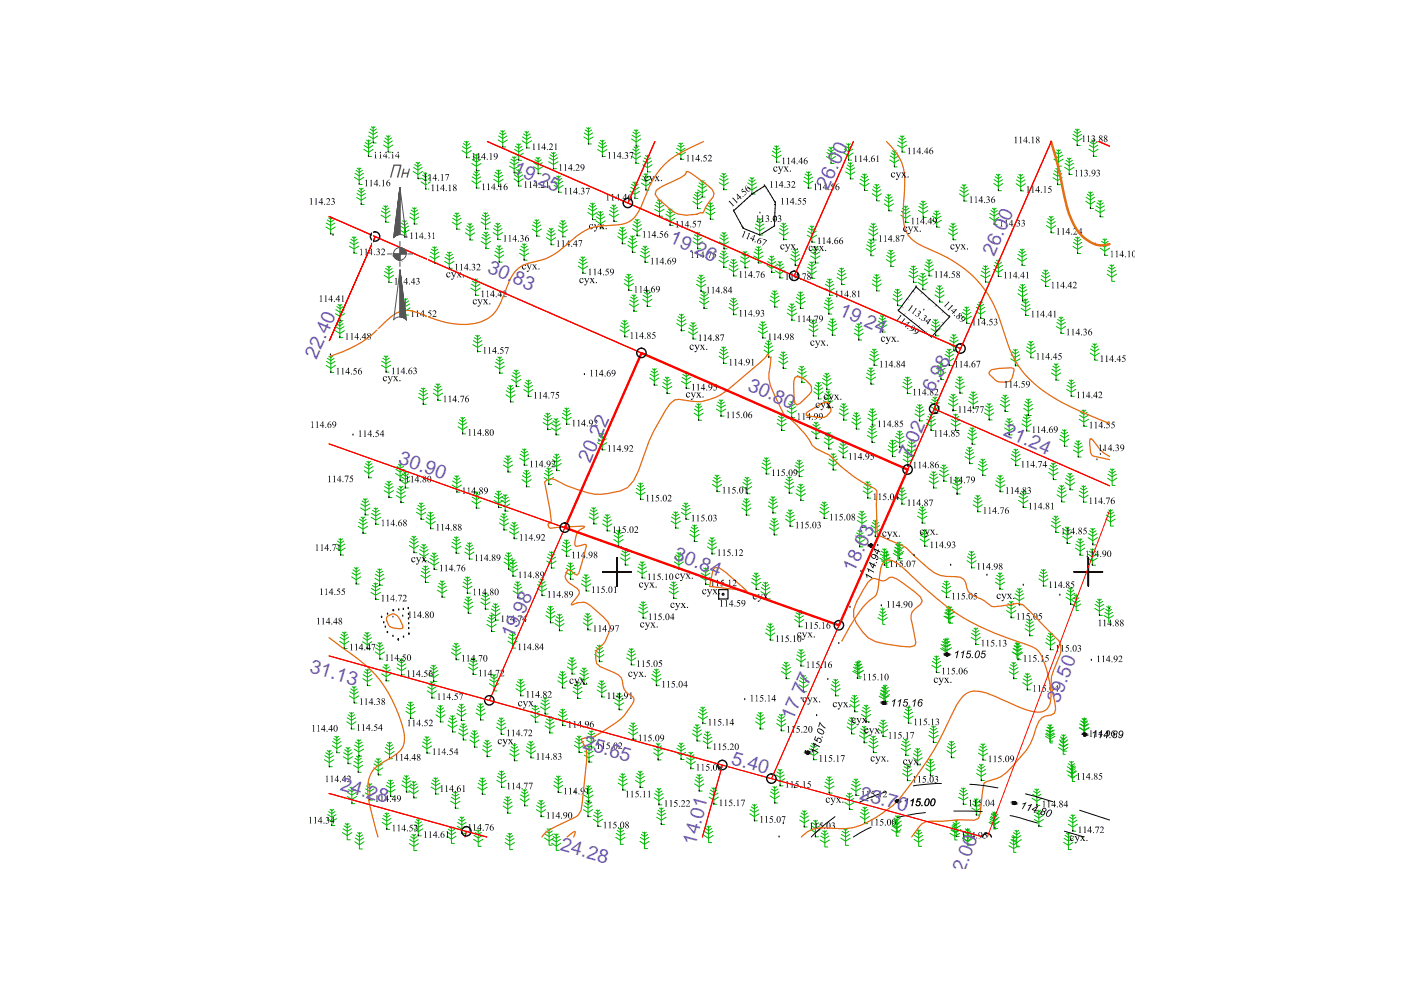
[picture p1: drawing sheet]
<svg xmlns="http://www.w3.org/2000/svg" width="297mm" height="210mm" viewBox="0 0 297 210" stroke-linecap="round" stroke-linejoin="round" font-family="sans-serif">
<defs><g id="words">
<g font-size="4.1" fill="#735cb8">
<text x="108.6" y="36.6" transform="rotate(24 108.6 36.6)">19.25</text>
<text x="141.7" y="51.4" transform="rotate(24 141.7 51.4)">19.26</text>
<text x="103.2" y="57.6" transform="rotate(24 103.2 57.6)">30.83</text>
<text x="210.8" y="54.6" transform="rotate(-66 210.8 54.6)">26.00</text>
<text x="177.7" y="66.7" transform="rotate(24 177.7 66.7)">19.24</text>
<text x="67.1" y="76.2" transform="rotate(-66 67.1 76.2)">22.40</text>
<text x="158.3" y="82.6" transform="rotate(24 158.3 82.6)">30.80</text>
<text x="197.8" y="83.4" transform="rotate(-62 197.8 83.4)">6.98</text>
<text x="212.6" y="92.3" transform="rotate(24 212.6 92.3)">21.24</text>
<text x="84.3" y="98.2" transform="rotate(20 84.3 98.2)">30.90</text>
<text x="193" y="97.2" transform="rotate(-66 193 97.2)">7.02</text>
<text x="142.6" y="118.6" transform="rotate(20 142.6 118.6)">30.84</text>
<text x="181.1" y="121.5" transform="rotate(-65 181.1 121.5)">18.03</text>
<text x="108.7" y="135.6" transform="rotate(-65 108.7 135.6)">19.98</text>
<text x="65.5" y="142.5" transform="rotate(17 65.5 142.5)">31.13</text>
<text x="224.5" y="149.3" transform="rotate(-69 224.5 149.3)">39.50</text>
<text x="168.1" y="152.9" transform="rotate(-66 168.1 152.9)">17.77</text>
<text x="123.4" y="158.6" transform="rotate(17 123.4 158.6)">25.65</text>
<text x="154.9" y="161.9" transform="rotate(17 154.9 161.9)">5.40</text>
<text x="72" y="167.6" transform="rotate(15 72 167.6)">24.28</text>
<text x="182.1" y="169.4" transform="rotate(15 182.1 169.4)">23.70</text>
<text x="147.4" y="179.4" transform="rotate(-75 147.4 179.4)">14.01</text>
<text x="118.6" y="180.3" transform="rotate(15 118.6 180.3)">24.28</text>
<text x="204.5" y="185.2" transform="rotate(-70 204.5 185.2)">2.00</text>
</g>
</g></defs>
<g fill="none" stroke="#00b800" stroke-width=".21">
<path d="M75.1 37.6l1.1 .6 .9-.6M75.3 36.7l.9 .6 .8-.6M75.5 36.1l.7 .5 .6-.5M75.7 35.6l.5 .3 .3-.3M76.2 35.6v3.5h.6M76.2 39.9l.4 .3 .4-.3M76.6 39.9v3.4h.6M77.1 31.7l1 .6 1-.6M77.2 30.9l.9 .5 .9-.5M77.4 30.2l.7 .4 .7-.4M77.7 29.7l.4 .3 .4-.3M78.1 28.8l1 .6 1-.6"/>
<path d="M78.1 29.7v3.5h.7M78.2 28l.9 .5 .9-.5M78.4 27.3l.7 .5 .7-.5M78.7 26.9l.4 .3 .4-.3M79.1 26.8v3.5h.7M81.3 30.7l1 .7 1-.7M81.4 29.9l.9 .6 .9-.6M81.6 29.3l.7 .4 .7-.4M81.9 28.8l.4 .3 .4-.3M82.3 28.7v3.6h.6M87.6 36.4l1 .6 1-.6M87.7 35.5l.9 .6 .9-.6"/>
<path d="M87.9 34.9l.7 .4 .7-.4M88.2 34.4l.4 .3 .4-.3M88.6 34.4v3.5h.6M89.3 38.6l1 .6 .9-.6M89.4 37.8l.9 .5 .8-.5M89.6 37.1l.7 .4 .6-.4M89.8 36.6l.5 .3 .3-.3M90.3 36.6v3.5h.6M98 31.9l.9 .7 1-.7M98 31.1l.9 .5 .9-.5M98.3 30.4l.6 .5 .7-.5M98.5 30l.4 .3 .4-.3"/>
<path d="M98.9 29.9v3.5h.7M100 38.4l1 .6 1-.6M100 34.7l1 .6 1-.6M100.1 37.5l.9 .6 .9-.6M100.1 33.8l.9 .6 .9-.6M100.3 36.9l.7 .4 .7-.4M100.3 33.2l.7 .5 .7-.5M100.6 36.4l.4 .3 .4-.3M100.6 32.7l.4 .3 .4-.3M101 36.4v3.5h.6M101 32.7v3.5h.6M104.7 38l1 .7 1-.7"/>
<path d="M104.8 37.2l.9 .5 .9-.5M105 36.5l.7 .5 .7-.5M105.3 36.1l.4 .3 .4-.3M105.6 29.7l1 .6 1-.6M105.7 36v3.5h.6M105.7 28.8l.9 .6 .9-.6M105.9 28.2l.7 .4 .7-.4M106.2 27.7l.4 .3 .4-.3M106.6 27.7v3.5h.6M108 35.2l1 .6 1-.6M108.1 34.4l.9 .5 .9-.5M108.3 33.7l.7 .5 .7-.5"/>
<path d="M108.6 33.3l.4 .2 .4-.2M109 37.9l.9 .7 1-.7M109 32.5l1 .6 1-.6M109 33.2v3.5h.7M109.1 37.1l.8 .6 .9-.6M109.1 31.7l.9 .5 .9-.5M109.3 36.5l.6 .4 .7-.4M109.3 31l.7 .5 .7-.5M109.6 36l.3 .3 .5-.3M109.6 30.5l.4 .3 .4-.3M109.9 35.9v3.6h.7M110 30.5v3.5h.6"/>
<path d="M110.7 29.8l1 .7 1-.7M110.8 29l.9 .6 .9-.6M111 28.4l.7 .4 .7-.4M111.3 27.9l.4 .3 .4-.3M111.7 27.9v3.5h.6M113.1 35.3l1 .6 1-.6M113.2 34.5l.9 .6 .9-.6M113.4 33.9l.7 .4 .7-.4M113.7 33.4l.4 .3 .4-.3M114.1 33.4v3.4h.6M116.3 34.3l1 .6 1-.6M116.4 33.4l.9 .6 .9-.6"/>
<path d="M116.6 32.8l.7 .5 .7-.5M116.9 32.3l.4 .3 .4-.3M117.3 32.3v3.5h.7M117.5 39.3l.9 .6 1-.6M117.6 38.4l.8 .6 .9-.6M117.8 37.8l.6 .5 .7-.5M118 37.3l.4 .3 .4-.3M118.4 37.3v3.5h.7M123.8 29l1 .6 1-.6M123.9 28.2l.9 .5 .8-.5M124.1 27.6l.7 .4 .6-.4M124.4 27.1l.4 .2 .4-.2"/>
<path d="M124.8 27.1v3.4h.6M126.7 31.7l1 .6 1-.6M126.8 30.9l.9 .5 .9-.5M127 30.2l.7 .5 .7-.5M127.3 29.8l.4 .3 .4-.3M127.7 29.7v3.5h.7M133.7 39.7l.9 .6 .9-.6M133.9 33.1l.9 .6 1-.6M133.9 39.1l.7 .4 .7-.4M133.9 29.5l1 .6 .9-.6M133.9 32.3l.9 .5 .9-.5M134 28.7l.9 .5 .9-.5"/>
<path d="M134.2 31.6l.6 .5 .7-.5M134.2 38.6l.4 .3 .4-.3M134.2 28l.7 .4 .7-.4M134.4 31.2l.4 .3 .4-.3M134.5 27.6l.4 .2 .4-.2M134.6 38.6v3.5h.7M134.8 31.1v3.5h.7M134.9 27.5v3.5h.6M136 38.8l.9 .6 1-.6M136.1 38l.8 .5 .9-.5M136.3 34.9l1 .7 1-.7M136.3 37.3l.6 .5 .7-.5"/>
<path d="M136.4 34.1l.9 .6 .9-.6M136.5 36.9l.4 .2 .4-.2M136.6 33.5l.7 .4 .7-.4M136.9 33l.4 .3 .4-.3M136.9 36.8v3.5h.7M137.3 32.9v3.5h.6M143.3 32.3l1.1 .6 .9-.6M143.5 31.5l.9 .5 .8-.5M143.7 30.8l.7 .4 .6-.4M143.9 30.4l.5 .2 .3-.2M144.4 30.3v3.5h.6M148 39.4l.9 .6 .9-.6"/>
<path d="M148.2 38.8l.7 .4 .7-.4M148.5 38.3l.4 .3 .4-.3M148.9 38.3v3.5h.6M152.5 38.7l1 .6 .9-.6M152.6 37.9l.9 .5 .8-.5M152.8 37.3l.7 .4 .6-.4M153.1 36.8l.4 .2 .4-.2M153.5 36.7v3.5h.6M158.5 39.6l.9 .7 1-.7M158.5 38.8l.9 .5 1-.5M158.8 38.1l.6 .5 .7-.5M159 37.7l.4 .3 .5-.3"/>
<path d="M159.4 37.6v3.5h.7M163.7 32.9l.9 .6 1.1-.6M163.7 32l.9 .6 .9-.6M164 31.4l.6 .4 .8-.4M164.3 30.9l.3 .3 .5-.3M164.6 30.9v3.5h.7M170.4 38.4l1 .6 1-.6M170.5 37.5l.9 .6 .9-.6M170.7 36.9l.7 .4 .7-.4M171 36.4l.4 .3 .4-.3M171.4 36.4v3.5h.6M175.2 33.2l1 .6 1-.6"/>
<path d="M175.3 32.3l.9 .6 .9-.6M175.5 31.7l.7 .5 .7-.5M175.8 31.2l.4 .3 .4-.3M176.2 31.2v3.5h.6M178.9 32.4l1 .7 1-.7M179 31.6l.9 .6 .9-.6M179.2 31l.7 .4 .7-.4M179.3 36.4l1 .6 1-.6M179.4 35.6l.9 .6 .9-.6M179.5 30.5l.4 .3 .4-.3M179.6 35l.7 .4 .7-.4M179.9 34.5l.4 .3 .4-.3"/>
<path d="M179.9 30.4v3.6h.7M180.3 34.5v3.4h.6M182.3 38.9l1 .6 1-.6M182.4 38l.9 .6 .9-.6M182.6 37.4l.7 .4 .7-.4M182.9 36.9l.4 .3 .4-.3M183.3 36.9v3.5h.6M185.2 39.6l.7 .4 .7-.4M185.5 39.1l.4 .3 .4-.3M185.9 39.1v3.5h.6M188.6 33.9l1 .6 1-.6M188.7 33.1l.9 .5 .9-.5"/>
<path d="M188.9 32.4l.7 .5 .7-.5M189.2 32l.4 .3 .4-.3M189.6 31.9v3.5h.6M190.3 30.8l1 .6 .9-.6M190.4 29.9l.9 .6 .9-.6M190.6 29.3l.7 .4 .6-.4M190.9 28.8l.4 .3 .4-.3M191.3 28.8v3.5h.6M203.7 39.7l.7 .4 .7-.4M204 39.2l.4 .3 .4-.3M204.4 39.1v3.5h.6M210.7 38.9l1 .6 .9-.6"/>
<path d="M210.8 38.1l.9 .6 .9-.6M211 37.5l.7 .4 .6-.4M211.2 37l.5 .3 .3-.3M211.7 36.9v3.5h.6M215.4 38.9l1 .7 1-.7M215.5 38.1l.9 .6 .9-.6M215.7 37.5l.7 .4 .7-.4M216 37l.4 .3 .4-.3M216.4 37v3.5h.6M223.3 37.7l.9 .6 1-.6M223.4 36.8l.8 .6 .9-.6M223.4 33.7l1 .6 1-.6"/>
<path d="M223.5 32.9l.9 .5 .9-.5M223.6 36.2l.6 .4 .7-.4M223.7 32.3l.7 .4 .7-.4M223.9 35.7l.3 .3 .5-.3M224 31.8l.4 .2 .4-.2M224.2 35.7v3.5h.7M224.4 31.8v3.4h.6M225.7 35.5l1 .6 1-.6M225.8 34.6l.9 .6 .9-.6M226 34l.7 .5 .7-.5M226.3 33.5l.4 .3 .4-.3M226.7 33.5v3.5h.6"/>
<path d="M227.4 29.3l1 .7 1-.7M227.5 28.5l.9 .5 .9-.5M227.7 27.9l.7 .4 .7-.4M228 27.4l.4 .3 .4-.3M228.4 27.3v3.6h.6M230.8 31.6l1.1 .7 .9-.7M231 30.8l.9 .5 .8-.5M231.1 30.1l.8 .5 .6-.5M231.4 29.7l.5 .3 .3-.3M231.9 29.6v3.5h.6M69.1 48.1l1 .6 1-.6M69.2 47.3l.9 .5 .9-.5"/>
<path d="M69.4 46.7l.7 .4 .7-.4M69.7 46.2l.4 .2 .4-.2M70.1 46.1v3.5h.6M74.1 52.2l1 .6 1-.6M74.2 51.4l.9 .5 .8-.5M74.4 50.7l.7 .4 .6-.4M74.7 50.2l.4 .3 .4-.3M75.1 50.2v3.5h.6M75.6 41.9l1 .6 1-.6M75.7 41l.9 .6 .9-.6M75.9 40.4l.7 .5 .7-.5M80.8 45.6l1 .6 1-.6"/>
<path d="M80.9 44.7l.9 .6 .9-.6M81.1 44.1l.7 .5 .7-.5M81.4 43.6l.4 .3 .4-.3M81.4 58.4l1.1 .6 .9-.6M81.5 57.6l1 .5 .9-.5M81.7 56.9l.8 .5 .6-.5M81.8 43.6v3.5h.6M82 56.5l.5 .2 .3-.2M82.5 56.4v3.5h.6M84.8 48.8l1 .6 .9-.6M84.8 47.9l1 .6 .9-.6M85 47.3l.8 .5 .6-.5"/>
<path d="M85.3 46.8l.5 .3 .3-.3M85.8 46.8v3.4h.6M86.9 46l.9 .6 1-.6M87 45.2l.8 .5 .9-.5M87.2 44.5l.6 .5 .7-.5M87.5 44.1l.3 .2 .5-.2M87.8 44v3.5h.7M91.1 54.3l1.1 .6 .9-.6M91.3 53.5l.9 .5 .8-.5M91.4 52.8l.8 .5 .6-.5M91.7 52.4l.5 .2 .3-.2M92.2 52.3v3.5h.6"/>
<path d="M94.3 55.4l1 .6 1-.6M94.4 54.6l.9 .5 .9-.5M94.6 53.9l.7 .5 .7-.5M94.9 53.5l.4 .2 .4-.2M95.3 53.4v3.5h.6M95.9 47.1l1 .6 .9-.6M96 46.3l.9 .5 .8-.5M96.2 45.6l.7 .5 .6-.5M96.5 45.2l.4 .2 .4-.2M96.9 45.1v3.5h.6M98.7 49.4l1 .6 .9-.6M98.8 48.5l.9 .6 .8-.6"/>
<path d="M99 47.9l.7 .4 .6-.4M99.2 47.4l.5 .3 .3-.3M99.7 47.4v3.5h.6M100.2 59.6l.6 .5 .7-.5M100.4 59.1l.4 .3 .4-.3M100.8 59.1v3.5h.7M102 47.1l1 .6 1-.6M102 51.2l1 .6 1-.6M102.1 46.2l.9 .6 .8-.6M102.2 50.3l.8 .6 .9-.6M102.3 45.6l.7 .4 .7-.4M102.3 49.7l.7 .5 .7-.5"/>
<path d="M102.6 45.1l.4 .3 .4-.3M102.6 49.2l.4 .3 .4-.3M103 45.1v3.5h.6M103 49.2v3.5h.7M104.6 49.3l.9 .6 1.1-.6M104.6 48.5l.9 .5 .9-.5M104.9 54.1l.9 .6 1-.6M104.9 47.8l.6 .5 .7-.5M104.9 53.3l.9 .5 .9-.5M105.2 52.6l.6 .4 .7-.4M105.2 47.4l.3 .2 .5-.2M105.4 52.1l.4 .3 .4-.3"/>
<path d="M105.5 47.3v3.5h.7M105.8 52.1v3.5h.7M110.2 53.7l.9 .6 1-.6M110.2 52.8l.9 .6 .9-.6M110.4 52.2l.7 .4 .7-.4M110.7 51.7l.4 .3 .4-.3M111.1 51.6v3.6h.7M112.8 48.6l1 .6 1-.6M112.9 47.7l.9 .6 .9-.6M113.1 47.1l.7 .4 .7-.4M113.4 46.6l.4 .3 .4-.3M113.8 46.6v3.5h.6"/>
<path d="M115.9 50.4l.9 .6 1-.6M116 49.5l.8 .6 .9-.6M116.2 48.9l.6 .5 .7-.5M116.5 48.4l.3 .3 .5-.3M116.8 48.4v3.5h.7M118.4 48.7l.9 .6 1-.6M118.4 47.9l.9 .5 .9-.5M118.7 47.2l.6 .5 .7-.5M119 46.8l.3 .3 .5-.3M119.3 46.7v3.5h.7M122.6 56.4l1 .7 1-.7M122.7 55.6l.9 .5 .9-.5"/>
<path d="M122.9 54.9l.7 .5 .7-.5M123.2 54.5l.4 .3 .4-.3M123.6 54.4v3.6h.6M124.6 45l1 .7 1-.7M124.7 44.2l.9 .5 .9-.5M124.9 43.6l.7 .4 .7-.4M125.2 43.1l.4 .3 .4-.3M125.6 43.1v3.5h.7M126.3 46.8l1 .7 1-.7M126.4 46l.9 .5 .9-.5M126.6 45.3l.7 .5 .7-.5M126.9 44.9l.4 .3 .4-.3"/>
<path d="M127.3 44.8v3.5h.6M129.2 45.4l.9 .7 1-.7M129.2 44.6l.9 .6 .9-.6M129.5 44l.6 .4 .8-.4M129.8 43.5l.3 .3 .5-.3M130.1 43.4v3.5h.7M131 50.2l1 .6 .9-.6M131.1 49.4l.9 .5 .8-.5M131.3 48.7l.7 .4 .6-.4M131.5 48.2l.5 .3 .3-.3M132 48.2v3.5h.6M132.4 59.3l.9 .5 .9-.5"/>
<path d="M132.6 58.6l.7 .5 .7-.5M132.9 58.2l.4 .2 .4-.2M133.1 52l1 .6 1-.6M133.2 51.2l.9 .5 .9-.5M133.3 58.1v3.5h.7M133.4 50.5l.7 .5 .7-.5M133.6 40.6l1 .6 1-.6M133.7 50l.4 .3 .4-.3M134.1 50v3.5h.6M134.1 48.5l1 .6 1-.6M134.2 47.6l.9 .6 .9-.6M134.4 47l.7 .5 .7-.5"/>
<path d="M134.7 46.5l.4 .3 .4-.3M135.1 46.5v3.5h.6M135.8 54.1l1 .6 1-.6M135.9 53.3l.9 .5 .9-.5M136.1 52.7l.7 .4 .7-.4M136.4 52.2l.4 .3 .4-.3M136.8 52.2v3.4h.6M138.8 44.4l1 .6 1-.6M138.9 43.5l.9 .6 .9-.6M139.1 42.9l.7 .4 .7-.4M139.4 42.4l.4 .3 .4-.3M139.8 42.4v3.4h.7"/>
<path d="M141.1 46.3l1 .6 1-.6M141.2 45.4l.9 .6 .9-.6M141.4 44.8l.7 .5 .7-.5M141.7 44.3l.4 .3 .4-.3M142.1 44.3v3.5h.6M146.9 42.7l1 .6 .9-.6M146.9 51.2l1 .7 1-.7M147 41.9l.9 .5 .9-.5M147 50.4l.9 .6 .9-.6M147.2 41.2l.7 .5 .6-.5M147.2 49.8l.7 .4 .7-.4M147.4 40.8l.5 .3 .4-.3"/>
<path d="M147.5 49.3l.4 .3 .4-.3M147.7 59.4l.9 .6 .9-.6M147.9 40.7v3.5h.6M147.9 49.2v3.5h.6M147.9 40.3l1 .6 1-.6M148 58.8l.6 .5 .8-.5M148.3 58.3l.3 .3 .5-.3M148.6 58.3v3.5h.7M149.6 45l1 .6 1-.6M149.7 44.2l.9 .5 .9-.5M149.9 43.5l.7 .4 .7-.4M150.2 43.1l.4 .2 .4-.2"/>
<path d="M150.6 43v3.5h.7M152.4 55.2l1.1 .6 .9-.6M152.5 51.3l1 .6 1-.6M152.6 54.4l.9 .5 .8-.5M152.6 50.4l.9 .6 .9-.6M152.7 53.7l.8 .5 .6-.5M152.8 49.8l.7 .4 .7-.4M153 53.3l.5 .3 .3-.3M153.1 49.3l.4 .3 .4-.3M153.5 53.2v3.5h.6M153.5 49.3v3.4h.6M154.6 57l.9 .6 1-.6"/>
<path d="M154.6 56.2l.9 .5 .9-.5M154.9 55.5l.6 .5 .7-.5M155.1 55l.4 .3 .4-.3M155.5 55v3.5h.7M157 55.3l.9 .6 1.1-.6M157.1 54.4l.8 .6 1-.6M157.3 53.8l.6 .5 .8-.5M157.6 53.3l.3 .3 .5-.3M157.9 53.3v3.5h.7M159.8 54.3l1 .6 1-.6M159.9 53.4l.9 .6 .9-.6M160.1 52.8l.7 .4 .7-.4"/>
<path d="M160.1 48.3l1 .6 1-.6M160.2 47.5l.9 .5 .9-.5M160.4 52.3l.4 .3 .4-.3M160.4 46.9l.7 .4 .7-.4M160.7 46.4l.4 .3 .4-.3M160.8 52.3v3.5h.7M161.1 46.3v3.5h.6M162.6 56.3l1 .6 1-.6M162.7 55.5l.9 .5 .9-.5M162.9 54.8l.7 .4 .7-.4M163.2 54.3l.4 .3 .4-.3M163.6 54.3v3.5h.7"/>
<path d="M164.4 57.4l1 .6 1-.6M164.5 56.6l.9 .6 .8-.6M164.7 56l.7 .4 .7-.4M165 55.5l.4 .3 .4-.3M165.2 49.3l1 .6 .9-.6M165.3 48.5l.9 .5 .8-.5M165.4 55.4v3.5h.6M165.5 47.8l.7 .5 .6-.5M165.8 47.4l.4 .2 .4-.2M166.2 47.3v3.5h.6M167.6 54.8l1 .6 1-.6M167.7 54l.9 .5 .9-.5"/>
<path d="M167.9 53.3l.7 .5 .7-.5M168.2 52.8l.4 .3 .4-.3M168.6 52.8v3.5h.6M171.2 49.9l.9 .6 1-.6M171.2 57.5l.9 .6 1-.6M171.2 49l.9 .6 1-.6M171.2 56.6l.9 .6 .9-.6M171.5 48.4l.6 .5 .7-.5M171.5 56l.6 .5 .7-.5M171.7 55.5l.4 .3 .4-.3M171.7 47.9l.4 .3 .5-.3M171.9 54.3l.9 .6 1.1-.6"/>
<path d="M172 53.4l.8 .6 1-.6M172.1 47.9v3.5h.7M172.1 55.5v3.5h.7M172.2 52.8l.6 .4 .8-.4M172.5 52.3l.3 .3 .5-.3M172.8 52.3v3.5h.7M175.2 59.6l.7 .5 .7-.5M175.5 59.2l.4 .2 .4-.2M175.9 59.1v3.5h.6M177.5 58.8l.9 .6 1.1-.6M177.5 58l.9 .5 .9-.5M177.8 57.4l.6 .4 .7-.4"/>
<path d="M178.1 56.9l.3 .3 .5-.3M178.4 56.8v3.5h.7M183.6 52.7l1.1 .6 .9-.6M183.8 51.9l.9 .6 .8-.6M183.9 51.3l.8 .4 .6-.4M184.2 49.4l1 .6 .9-.6M184.2 48.6l1 .5 .9-.5M184.2 50.8l.5 .3 .3-.3M184.4 47.9l.8 .4 .6-.4M184.7 50.7v3.5h.6M184.7 47.4l.5 .3 .3-.3M184.9 41.1l1 .6 1-.6"/>
<path d="M185 40.2l.9 .6 .9-.6M185 59.4l.9 .5 .9-.5M185.2 47.4v3.5h.6M185.2 58.7l.7 .4 .7-.4M185.5 58.3l.4 .2 .4-.2M185.9 58.2v3.5h.6M187.5 43.2l.9 .6 1-.6M187.5 42.4l.9 .5 1-.5M187.7 41.7l.7 .5 .7-.5M187.9 55l1 .6 1-.6M188 54.2l.9 .5 .9-.5M188 41.3l.4 .2 .4-.2"/>
<path d="M188.2 53.6l.7 .4 .7-.4M188.4 41.2v3.5h.7M188.5 53.1l.4 .2 .4-.2M188.9 53v3.5h.6M191 45.6l1 .7 1-.7M191.1 44.8l.9 .5 .9-.5M191.3 44.2l.7 .4 .7-.4M191.6 43.7l.4 .3 .4-.3M192 43.6v3.6h.7M192.7 58.4l1 .6 .9-.6M192.8 57.5l.9 .6 .9-.6M193 56.9l.7 .4 .7-.4"/>
<path d="M193.3 56.4l.4 .3 .4-.3M193.7 56.3v3.6h.6M194.6 59.9l1.1 .6 .9-.6M194.7 44.6l1 .6 1-.6M194.7 59.1l1 .5 .9-.5M194.8 43.8l.9 .5 .9-.5M194.9 58.5l.8 .4 .6-.4M195 43.1l.7 .5 .7-.5M195.2 58l.5 .3 .3-.3M195.3 42.7l.4 .2 .4-.2M195.7 57.9v3.5h.6M195.7 42.6v3.5h.7"/>
<path d="M196 57l1 .6 1-.6M196.1 56.2l.9 .5 .9-.5M196.3 55.5l.7 .5 .7-.5M196.6 55.1l.4 .3 .4-.3M197 55v3.5h.6M197.6 46.7l1 .6 1-.6M197.7 45.8l.9 .6 .9-.6M197.9 45.2l.7 .4 .7-.4M198.2 44.7l.4 .3 .4-.3M198.6 44.7v3.5h.7M201.1 49.4l1 .6 .9-.6M201.2 48.5l.9 .6 .8-.6"/>
<path d="M201.4 47.9l.7 .4 .6-.4M201.7 47.4l.4 .3 .4-.3M202.1 47.3v3.5h.6M203.4 41.1l1 .6 1-.6M203.5 40.3l.9 .6 .9-.6M207.9 58.3l1.1 .6 .9-.6M208.1 57.5l.9 .5 .8-.5M208.3 56.9l.7 .4 .6-.4M208.5 56.4l.5 .2 .3-.2M209 56.3v3.5h.6M209.8 46.1l1 .6 1-.6M209.9 45.3l.9 .5 .9-.5"/>
<path d="M210.1 44.6l.7 .5 .7-.5M210.4 44.2l.4 .3 .4-.3M210.7 57.1l1 .6 .9-.6M210.7 56.3l1 .6 .9-.6M210.8 44.1v3.5h.6M210.9 55.6l.8 .5 .6-.5M211.2 55.2l.5 .3 .3-.3M211.7 55.1v3.5h.6M215.7 54.8l1 .6 1-.6M215.8 53.9l.9 .6 .9-.6M216 53.3l.7 .5 .7-.5M216.3 52.8l.4 .3 .4-.3"/>
<path d="M216.7 52.8v3.5h.6M220.7 59.2l1 .7 1-.7M220.8 58.4l.9 .6 .9-.6M221 57.8l.7 .4 .7-.4M221.3 57.3l.4 .3 .4-.3M221.7 57.2v3.5h.6M221.9 47.8l.9 .7 1-.7M222 47l.8 .5 .9-.5M222.2 46.4l.6 .4 .7-.4M222.5 45.9l.3 .3 .5-.3M222.8 45.8v3.6h.7M227.5 52.2l1 .7 .9-.7"/>
<path d="M227.6 51.4l.9 .5 .9-.5M227.8 50.8l.7 .4 .7-.4M228 50.3l.5 .3 .4-.3M228.5 50.2v3.6h.6M230.2 42.7l1 .6 1-.6M230.3 41.8l.9 .6 .9-.6M230.5 41.2l.7 .5 .7-.5M230.8 40.7l.4 .3 .4-.3M231.2 40.7v3.5h.6M232.2 44.5l1.1 .6 .9-.6M232.4 43.6l.9 .6 .8-.6M232.6 43l.7 .4 .6-.4"/>
<path d="M232.8 42.5l.5 .3 .3-.3M233.3 42.5v3.5h.6M233.3 52.6l.9 .7 1-.7M233.3 51.8l.9 .6 .9-.6M233.6 51.2l.6 .4 .8-.4M233.8 50.7l.4 .3 .5-.3M234.2 50.6v3.5h.7M234.7 58.1l1 .7 1-.7M234.8 57.3l.9 .6 .9-.6M235 56.7l.7 .4 .7-.4M235.3 56.2l.4 .3 .4-.3M235.7 56.1v3.5h.6"/>
<path d="M69.1 77.5l1 .6 1-.6M69.2 76.6l.9 .6 .9-.6M69.4 76l.7 .5 .7-.5M69.7 75.5l.4 .3 .4-.3M70.1 75.5v3.5h.7M71.1 70.1l1 .6 .9-.6M71.1 66.5l1 .6 1-.6M71.2 69.3l.9 .5 .8-.5M71.2 65.7l.9 .5 .9-.5M71.4 68.6l.7 .5 .6-.5M71.4 65l.7 .4 .7-.4M71.6 68.2l.5 .3 .3-.3"/>
<path d="M71.7 64.6l.4 .3 .4-.3M72.1 68.1v3.5h.6M72.1 64.5v3.5h.6M80.9 77.4l.9 .6 1-.6M80.9 76.6l.9 .5 1-.5M81.2 75.9l.6 .5 .8-.5M81.4 75.5l.4 .2 .5-.2M81.8 75.4v3.5h.7M85 65.3l1 .6 1-.6M85.1 64.4l.9 .6 .9-.6M85.3 63.8l.7 .5 .7-.5M85.6 63.3l.4 .3 .4-.3"/>
<path d="M86 63.3v3.5h.6M99.8 61.1l1 .6 1-.6M99.9 60.2l.9 .6 .9-.6M100.2 73.1l1.1 .6 .9-.6M100.4 72.2l.9 .6 .9-.6M100.5 71.6l.8 .4 .6-.4M100.8 71.1l.5 .3 .3-.3M101.3 71.1v3.4h.6M104.9 77.6l1.1 .6 .9-.6M105.1 76.8l.9 .5 .8-.5M105.2 76.2l.8 .4 .6-.4M105.5 75.7l.5 .3 .3-.3"/>
<path d="M106 75.6v3.5h.6M108.5 79.6l.9 .6 .9-.6M108.8 79l.6 .4 .8-.4M109.1 78.5l.3 .3 .5-.3M109.4 78.4v3.6h.7M131.4 69.9l1.1 .6 .9-.6M131.6 69.1l.9 .5 .9-.5M131.7 68.5l.8 .4 .6-.4M132 68l.5 .2 .3-.2M132.3 60.1l1 .6 1-.6M132.5 67.9v3.5h.6M133.4 64.5l1 .6 1-.6"/>
<path d="M133.5 63.6l.9 .6 .9-.6M133.7 63l.7 .5 .7-.5M134 62.5l.4 .3 .4-.3M134.4 62.5v3.5h.6M136.3 63.5l.9 .6 1-.6M136.4 62.6l.8 .6 .9-.6M136.6 62l.6 .4 .7-.4M136.9 61.5l.3 .3 .5-.3M137.2 61.5v3.5h.7M137.8 79.3l.9 .6 .9-.6M138 78.7l.7 .4 .7-.4M138.3 78.2l.4 .3 .4-.3"/>
<path d="M138.7 78.1v3.6h.7M141.1 80l.3 .3 .5-.3M141.4 79.9v3.5h.7M143.5 68.6l1 .6 1-.6M143.6 67.8l.9 .5 .9-.5M143.8 67.1l.7 .5 .7-.5M144.1 66.6l.4 .3 .4-.3M144.5 66.6v3.5h.6M144.8 79.4l.7 .4 .7-.4M145.1 78.9l.4 .3 .4-.3M145.5 78.9v3.4h.6M146 70.4l.9 .6 1-.6"/>
<path d="M146.1 69.6l.8 .5 .9-.5M146.3 68.9l.6 .4 .7-.4M146.6 68.4l.3 .3 .5-.3M146.9 68.4v3.5h.7M147.7 60.3l.9 .6 1-.6M148.3 63.9l1 .6 1-.6M148.4 63.1l.9 .5 .9-.5M148.6 62.4l.7 .5 .7-.5M148.9 61.9l.4 .3 .4-.3M149.3 61.9v3.5h.6M152.4 75.5l1 .7 1-.7M152.5 74.7l.9 .6 .9-.6"/>
<path d="M152.7 74.1l.7 .4 .7-.4M153 73.6l.4 .3 .4-.3M153.4 73.5v3.5h.7M154.6 65.2l.9 .6 1-.6M154.6 64.3l.9 .6 .9-.6M154.9 63.7l.6 .5 .7-.5M155.1 63.2l.4 .3 .4-.3M155.5 63.2v3.5h.7M160.7 70.2l1 .6 1-.6M160.8 69.3l.9 .6 .9-.6M161 68.7l.7 .4 .7-.4M161.3 68.2l.4 .3 .4-.3"/>
<path d="M161.7 68.2v3.5h.6M162 74.2l.9 .6 1-.6M162.1 73.4l.8 .5 .9-.5M162.3 72.7l.6 .5 .7-.5M162.6 72.3l.3 .3 .5-.3M162.9 72.2v3.5h.7M163.3 63.6l1 .6 .9-.6M163.4 62.8l.9 .5 .8-.5M163.6 62.1l.7 .5 .6-.5M163.8 61.7l.5 .3 .3-.3M164.3 61.6v3.5h.6M165.1 76.6l1 .6 .9-.6"/>
<path d="M165.2 75.7l.9 .6 .9-.6M165.4 75.1l.7 .5 .7-.5M165.7 74.6l.4 .3 .4-.3M166.1 74.6v3.5h.6M166.9 66.4l1 .6 1-.6M167 65.5l.9 .6 .9-.6M167.2 64.9l.7 .5 .7-.5M167.5 64.4l.4 .3 .4-.3M167.9 64.4v3.5h.6M168.7 63.9l1 .6 1-.6M168.8 63.1l.9 .5 .9-.5M169 79.6l1 .6 1-.6"/>
<path d="M169 62.4l.7 .5 .7-.5M169.1 78.8l.9 .5 .9-.5M169.3 78.1l.7 .5 .7-.5M169.3 61.9l.4 .3 .4-.3M169.6 77.7l.4 .2 .4-.2M169.7 61.9v3.5h.6M170 77.6v3.5h.6M171.5 69.8l1 .6 .9-.6M171.6 68.9l.9 .6 .9-.6M171.8 68.3l.7 .4 .6-.4M172.1 67.8l.4 .3 .4-.3M172.5 67.8v3.4h.6"/>
<path d="M174.6 79.6l.7 .5 .7-.5M174.7 65.1l1 .6 1-.6M174.8 64.3l.9 .5 .9-.5M174.9 61.1l1 .6 1-.6M174.9 79.2l.4 .3 .4-.3M175 60.3l.9 .5 .9-.5M175 63.6l.7 .5 .7-.5M175.3 79.1v3.5h.6M175.3 63.2l.4 .2 .4-.2M175.5 69.6l1 .6 1-.6M175.6 68.7l.9 .6 .9-.6M175.7 63.1v3.5h.7"/>
<path d="M175.8 68.1l.7 .4 .7-.4M176.1 67.6l.4 .3 .4-.3M176.5 67.6v3.5h.6M181.1 70.6l1 .6 .9-.6M181.2 69.8l.9 .5 .9-.5M181.4 69.1l.7 .5 .7-.5M181.7 68.7l.4 .2 .4-.2M182.1 68.6v3.5h.6M183.6 80l1.1 .6 .9-.6M183.8 79.1l.9 .6 .8-.6M183.9 78.5l.8 .4 .6-.4M184.2 78l.5 .3 .3-.3"/>
<path d="M184.4 76l.9 .6 1.1-.6M184.4 75.1l.9 .6 .9-.6M184.7 74.5l.6 .4 .7-.4M184.7 78v3.4h.6M184.9 60.2l1 .6 1-.6M185 74l.3 .3 .5-.3M185.3 74v3.5h.7M186.1 68.9l1 .6 .9-.6M186.2 68.1l.9 .5 .9-.5M186.4 67.4l.7 .5 .6-.5M186.6 66.9l.5 .3 .4-.3M187.1 66.9v3.5h.6"/>
<path d="M189.3 63.3l1 .6 1-.6M189.4 62.4l.9 .6 .9-.6M189.6 61.8l.7 .5 .7-.5M189.9 61.3l.4 .3 .4-.3M190.3 61.3v3.5h.6M192 80l.4 .3 .4-.3M192.4 79.9v3.5h.6M197.4 69.7l1 .6 .9-.6M197.5 68.9l.9 .5 .9-.5M197.7 68.2l.7 .5 .7-.5M198 67.8l.4 .3 .4-.3M198.2 62.5l1 .7 1-.7"/>
<path d="M198.3 61.7l.9 .6 .9-.6M198.4 67.7v3.5h.6M198.5 61l.7 .5 .7-.5M198.5 79l1 .6 1-.6M198.6 78.1l.9 .6 .9-.6M198.8 60.6l.4 .3 .4-.3M198.8 77.5l.7 .4 .7-.4M199.1 77l.4 .3 .4-.3M199.2 60.5v3.6h.7M199.5 77v3.5h.6M200.3 76l1 .6 .9-.6M200.4 75.1l.9 .6 .8-.6"/>
<path d="M200.6 74.5l.7 .5 .6-.5M200.8 74l.5 .3 .3-.3M201.3 72.9l.9 .6 1-.6M201.3 74v3.5h.6M201.3 72.1l.9 .5 1-.5M201.5 71.5l.7 .4 .7-.4M201.8 71l.4 .2 .4-.2M202.2 70.9v3.5h.7M203.1 79.9l.4 .3 .4-.3M203.5 79.8v3.6h.6M204 67.1l.9 .6 1.1-.6M204 66.3l.9 .5 .9-.5"/>
<path d="M204.3 65.6l.6 .4 .7-.4M204.6 65.1l.3 .3 .5-.3M204.9 65.1v3.5h.7M206.9 66l1 .6 1-.6M207 65.2l.9 .5 .9-.5M207.2 64.5l.7 .5 .7-.5M207.5 64.1l.4 .2 .4-.2M207.9 64v3.5h.6M214.3 76.1l1 .6 1-.6M214.4 75.2l.9 .6 .9-.6M214.6 74.6l.7 .4 .7-.4M214.9 74.1l.4 .3 .4-.3"/>
<path d="M215.3 74v3.6h.6M215.8 62.3l1 .6 1-.6M215.9 61.4l.9 .6 .9-.6M216.1 60.8l.7 .5 .7-.5M216.4 60.3l.4 .3 .4-.3M216.5 65.4l1 .6 .9-.6M216.6 64.6l.9 .5 .9-.5M216.8 60.3v3.5h.6M216.8 63.9l.7 .4 .6-.4M217.1 63.4l.4 .3 .3-.3M217.5 63.4v3.5h.6M217.6 74.3l1 .7 .9-.7"/>
<path d="M217.7 73.5l.9 .6 .9-.6M217.9 72.9l.7 .4 .6-.4M218.1 72.4l.5 .3 .3-.3M218.6 72.3v3.6h.6M222.9 79.1l1 .6 1-.6M223 78.3l.9 .5 .9-.5M223.2 77.6l.7 .5 .7-.5M223.5 77.1l.4 .3 .4-.3M223.9 77.1v3.5h.6M223.9 69.2l1.1 .6 .9-.6M224.1 68.4l.9 .5 .8-.5M224.2 67.7l.8 .5 .6-.5"/>
<path d="M224.5 67.3l.5 .2 .3-.2M225 67.2v3.5h.6M231.1 74.8l1 .7 1-.7M231.2 74l.9 .5 .9-.5M231.4 73.4l.7 .4 .7-.4M231.7 72.9l.4 .3 .4-.3M232.1 72.9v3.5h.6M77.2 99.8l1 .6 1-.6M77.3 98.9l.9 .6 .9-.6M77.5 98.3l.7 .5 .7-.5M77.8 97.8l.4 .3 .4-.3M78.2 97.8v3.5h.6"/>
<path d="M83.9 99.5l.9 .6 .9-.6M84.2 98.9l.6 .5 .8-.5M84.5 98.4l.3 .3 .5-.3M84.8 98.4v3.5h.7M85.5 100l.4 .3 .4-.3M85.9 99.9v3.6h.7M88.7 84.2l1 .6 1-.6M88.8 83.4l.9 .5 .9-.5M89 82.8l.7 .4 .7-.4M89.3 82.3l.4 .3 .4-.3M89.7 82.3v3.4h.7M91.9 83.4l.9 .6 1.1-.6"/>
<path d="M91.9 82.5l.9 .6 .9-.6M92.2 81.9l.6 .4 .7-.4M92.5 81.4l.3 .3 .5-.3M92.8 81.4v3.5h.7M97.1 90.5l1 .6 1-.6M97.2 89.6l.9 .6 .9-.6M97.4 89l.7 .5 .7-.5M97.7 88.5l.4 .3 .4-.3M98.1 88.5v3.5h.6M106.7 98.6l1 .6 1-.6M106.8 97.7l.9 .6 .9-.6M107 97.1l.7 .5 .7-.5"/>
<path d="M107.3 83.7l.9 .6 1-.6M107.3 96.6l.4 .3 .4-.3M107.4 82.8l.8 .6 .9-.6M107.6 82.2l.6 .5 .7-.5M107.7 96.6v3.5h.6M107.9 81.7l.3 .3 .5-.3M108.2 81.7v3.5h.7M108.5 80.4l.9 .7 1-.7M110.2 97.2l1 .5 .9-.5M110.3 96.3l.9 .6 .9-.6M110.5 95.7l.7 .4 .6-.4M110.8 95.2l.4 .3 .3-.3"/>
<path d="M111 82.6l1 .6 1-.6M111.1 81.7l.9 .6 .9-.6M111.2 95.2v3.4h.6M111.3 99.7l.3 .3 .5-.3M111.3 81.1l.7 .4 .7-.4M111.6 80.6l.4 .3 .4-.3M111.6 99.7v3.5h.7M112 80.6v3.5h.6M115.1 89.6l1 .6 1-.6M115.2 88.7l.9 .6 .9-.6M115.4 88.1l.7 .5 .7-.5M115.7 99.7l.6 .5 .8-.5"/>
<path d="M115.7 87.6l.4 .3 .4-.3M116 99.3l.3 .3 .5-.3M116.1 87.6v3.5h.7M116.3 99.2v3.5h.7M116.9 90.7l1 .6 1-.6M117 89.9l.9 .5 .9-.5M117.1 98.3l.9 .6 1-.6M117.1 97.5l.9 .5 .9-.5M117.2 89.2l.7 .5 .7-.5M117.3 96.8l.7 .4 .7-.4M117.5 88.8l.4 .3 .4-.3M117.6 96.3l.4 .3 .4-.3"/>
<path d="M117.9 88.7v3.5h.6M118 96.3v3.5h.7M119.2 88.5l.9 .6 1-.6M119.3 87.6l.8 .6 .9-.6M119.5 87l.6 .5 .7-.5M119.8 86.5l.3 .3 .5-.3M120.1 86.5v3.5h.7M126.7 93.9l1 .6 1-.6M126.8 93l.9 .6 .9-.6M127 92.4l.7 .4 .7-.4M127.3 91.9l.4 .3 .4-.3M127.7 91.9v3.5h.6"/>
<path d="M137.8 80.1l.9 .7 1-.7M140.5 81.9l.9 .7 1.1-.7M140.5 81.1l.9 .6 .9-.6M140.8 80.5l.6 .4 .7-.4M144.5 80.9l1 .5 1-.5M144.6 80l.9 .6 .9-.6M147.2 87.6l.9 .6 1-.6M147.2 86.7l.9 .6 .9-.6M147.4 86.1l.7 .5 .7-.5M147.7 85.6l.4 .3 .4-.3M148.1 85.6v3.5h.7M151.9 86.7l1 .6 1-.6"/>
<path d="M152 85.9l.9 .5 .9-.5M152.2 85.3l.7 .4 .7-.4M152.5 84.8l.4 .3 .4-.3M152.9 84.8v3.4h.6M161.5 99l1 .6 1-.6M161.6 98.2l.9 .5 .9-.5M161.8 97.5l.7 .5 .7-.5M162.1 97.1l.4 .3 .4-.3M162.5 97v3.5h.6M164.8 89.7l.9 .7 1-.7M164.8 88.9l.9 .6 .9-.6M165.1 88.3l.6 .4 .7-.4"/>
<path d="M165.3 87.8l.4 .3 .4-.3M165.7 87.8v3.5h.7M166.9 87.1l1 .6 1-.6M167 86.2l.9 .6 .8-.6M167.2 85.6l.7 .5 .7-.5M167.5 85.1l.4 .3 .4-.3M167.9 85.1v3.5h.6M168.4 99.6l1.1 .6 .9-.6M168.6 98.7l.9 .6 .8-.6M168.7 98.1l.8 .4 .6-.4M169 97.6l.5 .3 .3-.3M169.5 97.5v3.5h.6"/>
<path d="M172 91.5l1 .6 1-.6M172.1 90.6l.9 .6 .9-.6M172.3 90l.7 .5 .7-.5M172.6 83.1l.9 .6 1-.6M172.6 89.5l.4 .3 .4-.3M172.6 82.3l.9 .5 .9-.5M172.8 81.6l.7 .4 .7-.4M173 89.5v3.5h.7M173.1 81.1l.4 .3 .4-.3M173.5 81.1v3.5h.7M174.3 81.1l1 .6 1-.6M174.4 80.3l.9 .5 .9-.5"/>
<path d="M174.6 85l1 .6 1-.6M174.7 93.7l1 .6 1-.6M174.7 84.1l.9 .6 .9-.6M174.8 92.8l.9 .6 .9-.6M174.9 83.5l.7 .4 .7-.4M175 92.2l.7 .5 .7-.5M175.2 83l.4 .3 .4-.3M175.3 91.7l.4 .3 .4-.3M175.6 83v3.5h.6M175.6 98.1l1.1 .7 .9-.7M175.7 91.7v3.5h.7M175.8 97.3l.9 .6 .8-.6"/>
<path d="M176 96.7l.7 .4 .6-.4M176.2 96.2l.5 .3 .3-.3M176.7 96.1v3.6h.6M177.8 95.5l1 .7 .9-.7M177.9 94.7l.9 .6 .9-.6M177.9 87.5l1 .7 1-.7M178 86.7l.9 .5 .9-.5M178.1 94.1l.7 .4 .7-.4M178.2 86.1l.7 .4 .7-.4M178.4 93.6l.4 .3 .4-.3M178.5 85.6l.4 .3 .4-.3M178.8 93.6v3.5h.6"/>
<path d="M178.9 85.6v3.5h.6M180.6 89.5l1 .6 .9-.6M180.7 88.6l.9 .6 .9-.6M180.9 88l.7 .4 .6-.4M181.1 87.5l.5 .3 .3-.3M181.6 87.5v3.5h.6M183.9 92.3l1 .6 1-.6M184 91.5l.9 .5 .9-.5M184 88.6l1 .6 .9-.6M184.1 87.8l.9 .5 .8-.5M184.2 90.8l.7 .5 .7-.5M184.3 87.2l.7 .4 .6-.4"/>
<path d="M184.5 90.4l.4 .2 .4-.2M184.5 86.7l.5 .3 .3-.3M184.9 90.3v3.5h.6M185 86.7v3.4h.6M188.3 95.3l.9 .6 1-.6M188.3 94.5l.9 .5 1-.5M188.6 93.9l.6 .4 .7-.4M188.8 93.3l.4 .3 .5-.3M189.2 93.3v3.5h.7M189.8 93.4l1 .6 .9-.6M189.9 92.5l.9 .6 .8-.6M190.1 91.9l.7 .4 .6-.4"/>
<path d="M190.3 91.4l.5 .3 .3-.3M190.8 91.4v3.5h.6M191.4 81.9l1 .7 1-.7M191.5 97.4l.9 .6 1.1-.6M191.5 81.1l.9 .5 .9-.5M191.6 96.5l.8 .6 1-.6M191.7 80.4l.7 .5 .7-.5M191.8 95.9l.6 .4 .8-.4M192.1 95.4l.3 .3 .5-.3M192.3 95.2l1 .6 1-.6M192.4 94.3l.9 .6 .9-.6M192.4 95.3v3.5h.7"/>
<path d="M192.6 93.7l.7 .4 .7-.4M192.9 93.2l.4 .3 .4-.3M193.3 93.2v3.5h.6M194 87.8l1 .5 1-.5M194.1 86.9l.9 .6 .9-.6M194.3 86.3l.7 .4 .7-.4M194.6 85.8l.4 .3 .4-.3M195 85.8v3.4h.6M196.4 89.7l1 .7 1-.7M196.5 88.9l.9 .6 .9-.6M196.7 88.3l.7 .4 .7-.4M197 87.8l.4 .3 .4-.3"/>
<path d="M197.3 86.2l.9 .6 1-.6M197.4 85.3l.8 .6 .9-.6M197.4 87.8v3.5h.6M197.6 84.7l.6 .4 .7-.4M197.8 84.2l.4 .3 .4-.3M198 100v3.5h.6M198.2 84.2v3.5h.7M199.2 99.7l.9 .5 .9-.5M199.4 99.1l.7 .4 .7-.4M199.7 98.6l.4 .2 .4-.2M200.1 98.6v3.4h.6M201.1 85.6l1 .5 1-.5"/>
<path d="M201.2 84.7l.9 .6 .9-.6M201.4 84.1l.7 .4 .7-.4M201.6 89.8l1 .6 1-.6M201.7 83.6l.4 .3 .4-.3M201.7 88.9l.9 .6 .9-.6M201.9 88.3l.7 .4 .7-.4M202.1 83.6v3.4h.6M202.2 87.8l.4 .3 .4-.3M202.5 81.9l1 .6 1-.6M202.6 81l.9 .6 .9-.6M202.6 87.8v3.5h.6M202.8 80.4l.7 .4 .7-.4"/>
<path d="M204.6 96.8l1 .6 1-.6M204.7 96l.9 .5 .9-.5M204.9 95.3l.7 .5 .7-.5M205.1 92.7l1 .6 1-.6M205.2 94.9l.4 .3 .4-.3M205.2 91.8l.9 .6 .9-.6M205.4 85l.9 .7 1-.7M205.4 84.2l.9 .6 .9-.6M205.4 91.2l.7 .5 .7-.5M205.6 94.8v3.5h.6M205.7 83.6l.6 .4 .8-.4M205.7 90.7l.4 .3 .4-.3"/>
<path d="M206 83.1l.3 .3 .5-.3M206.1 90.7v3.5h.7M206.3 83.1v3.5h.7M207.4 99.3l1 .6 .9-.6M207.5 98.5l.9 .5 .9-.5M207.7 97.8l.7 .5 .6-.5M208 97.4l.4 .3 .4-.3M208.4 97.3v3.5h.6M208.7 87.5l1 .6 1-.6M208.8 86.7l.9 .5 .9-.5M209 86.1l.7 .4 .7-.4M209.3 85.6l.4 .3 .4-.3"/>
<path d="M209.7 85.6v3.4h.7M212.1 85.7l1 .7 1-.7M212.2 84.9l.9 .5 .9-.5M212.4 84.2l.7 .5 .7-.5M212.7 83.8l.4 .3 .4-.3M213 90.7l1 .6 .9-.6M213.1 89.9l.9 .5 .8-.5M213.1 83.7v3.5h.6M213.3 89.2l.7 .5 .6-.5M213.5 88.8l.5 .3 .3-.3M214 88.7v3.5h.6M214.4 97.2l.9 .6 1.1-.6"/>
<path d="M214.5 96.4l.8 .5 1-.5M214.7 95.8l.6 .4 .8-.4M215 95.3l.3 .2 .5-.2M215.3 95.2v3.5h.7M216.7 89.9l1 .6 1-.6M216.8 89.1l.9 .5 .9-.5M217 88.4l.7 .5 .7-.5M217 86.6l1 .6 1-.6M217.1 85.8l.9 .5 .9-.5M217.3 87.9l.4 .3 .4-.3M217.3 85.1l.7 .5 .7-.5M217.6 84.6l.4 .3 .4-.3"/>
<path d="M217.7 87.9v3.5h.6M218 84.6v3.5h.7M222.4 99.3l.9 .6 .9-.6M222.6 98.7l.7 .4 .7-.4M222.9 98.2l.4 .3 .4-.3M223.3 98.2v3.5h.6M224.7 93.1l1 .6 1-.6M224.8 92.3l.9 .5 .9-.5M225 91.7l.7 .4 .7-.4M225.3 91.1l.4 .3 .4-.3M225.7 91.1v3.5h.6M226.1 82.6l1 .5 1-.5"/>
<path d="M226.2 81.7l.9 .6 .9-.6M226.4 81.1l.7 .4 .7-.4M226.7 80.6l.4 .3 .4-.3M227.1 80.5v3.5h.7M227.6 95.4l1 .6 1-.6M227.7 94.6l.9 .5 .9-.5M227.9 93.9l.7 .5 .7-.5M228.2 93.5l.4 .3 .4-.3M228.6 93.4v3.5h.6M228.8 88.9l1 .6 1-.6M228.9 88.1l.9 .5 .9-.5M229.1 87.4l.7 .4 .7-.4"/>
<path d="M229.4 87l.4 .2 .4-.2M229.8 86.9v3.5h.7M235.1 99.9l.7 .5 .7-.5M235.4 99.4l.4 .3 .4-.3M235.8 99.4v3.5h.6M71.2 116.2l1 .6 1-.6M71.3 115.4l.9 .5 .9-.5M71.5 114.7l.7 .4 .7-.4M71.8 114.3l.4 .2 .4-.2M72.2 114.2v3.5h.7M75.9 111.6l1.1 .6 .9-.6M76.1 110.7l.9 .6 .9-.6"/>
<path d="M76.2 110.1l.8 .5 .6-.5M76.5 107.7l.9 .6 1-.6M76.5 109.6l.5 .3 .3-.3M76.5 106.8l.9 .6 1-.6M76.8 106.2l.6 .4 .7-.4M77 109.6v3.5h.6M77 105.7l.4 .3 .5-.3M77.4 105.7v3.5h.7M78.7 109.7l1 .6 1-.6M78.8 108.8l.9 .6 .9-.6M79 108.2l.7 .4 .7-.4M79.3 107.7l.4 .3 .4-.3"/>
<path d="M79.7 107.7v3.5h.6M81.4 104l1.1 .6 .9-.6M81.5 103.2l1 .5 .9-.5M81.7 102.5l.8 .5 .6-.5M82 102.1l.5 .3 .3-.3M82.5 102v3.5h.6M83.9 100.4l.9 .6 1.1-.6M84 105.1l1 .6 1-.6M84.1 104.2l.9 .6 .9-.6M84.3 103.6l.7 .5 .7-.5M84.6 103.1l.4 .3 .4-.3M85 101.9l.9 .7 1-.7"/>
<path d="M85 103.1v3.5h.6M85 101.1l.9 .5 .9-.5M85.3 100.5l.6 .4 .7-.4M86.8 115.7l1 .6 .9-.6M86.9 114.8l.9 .6 .8-.6M87.1 114.2l.7 .4 .6-.4M87.3 113.7l.5 .3 .3-.3M87.8 113.7v3.5h.6M88.3 108.6l1 .6 1-.6M88.4 107.8l.9 .5 .9-.5M88.6 107.1l.7 .5 .7-.5M88.9 106.7l.4 .2 .4-.2"/>
<path d="M88.9 117.4l1 .6 .9-.6M89 116.5l.9 .6 .9-.6M89.2 115.9l.7 .5 .7-.5M89.3 106.6v3.5h.6M89.5 115.4l.4 .3 .4-.3M89.9 115.4v3.5h.6M90.2 120v3.5h.6M90.3 110.6l1 .6 1-.6M90.4 109.7l.9 .6 .9-.6M90.6 109.1l.7 .5 .7-.5M90.9 108.6l.4 .3 .4-.3M91.1 119.2l.9 .6 1-.6"/>
<path d="M91.1 118.4l.9 .6 .9-.6M91.3 108.6v3.5h.6M91.4 117.8l.6 .4 .8-.4M91.7 117.3l.3 .3 .5-.3M92 117.2v3.5h.7M95.8 115.8l.9 .6 1-.6M95.8 102.8l1.1 .7 .9-.7M95.8 115l.9 .5 1-.5M96 102l.9 .5 .8-.5M96.1 114.3l.6 .5 .8-.5M96.2 101.3l.7 .5 .6-.5M96.4 113.9l.3 .2 .5-.2"/>
<path d="M96.4 100.9l.5 .3 .3-.3M96.7 113.8v3.5h.7M96.9 100.8v3.6h.6M98.6 117.1l.9 .5 1-.5M98.6 116.2l.9 .6 .9-.6M98.8 115.6l.7 .4 .7-.4M99.1 115.1l.4 .3 .4-.3M99.5 115.1v3.4h.7M100 106.3l1 .5 1-.5M100.1 105.4l.9 .6 .9-.6M100.3 104.8l.7 .4 .7-.4M100.6 104.3l.4 .3 .4-.3"/>
<path d="M101 104.3v3.4h.6M104.7 106.1l1 .6 1-.6M104.8 105.2l.9 .6 .9-.6M105 104.6l.7 .5 .7-.5M105.3 104.1l.4 .3 .4-.3M105.7 104.1v3.5h.6M105.9 110.9l.9 .6 1-.6M106 110l.8 .6 .9-.6M106.1 106.8l1 .7 1-.7M106.2 109.4l.6 .5 .7-.5M106.2 106l.9 .6 .9-.6M106.4 105.4l.7 .4 .7-.4"/>
<path d="M106.4 108.9l.4 .3 .4-.3M106.7 104.9l.4 .3 .4-.3M106.8 108.9v3.5h.7M106.8 119.2l1 .6 1-.6M106.9 118.3l.9 .6 .9-.6M107.1 104.9v3.5h.6M107.1 117.7l.7 .5 .7-.5M107.4 117.2l.4 .3 .4-.3M107.8 117.2v3.5h.7M107.9 119.8l.9 .6 .8-.6M108 112.7l1 .6 1-.6M108.1 111.9l.9 .5 .9-.5"/>
<path d="M108.1 119.2l.7 .4 .7-.4M108.3 111.3l.7 .4 .7-.4M108.4 118.7l.4 .3 .4-.3M108.6 110.8l.4 .3 .4-.3M108.8 118.7v3.5h.6M109 110.7v3.5h.6M110.7 101.7l.9 .6 1-.6M110.7 100.8l.9 .6 .9-.6M111 100.2l.6 .5 .8-.5M115.4 101.2l.9 .7 1-.7M115.4 100.4l.9 .5 .9-.5M115.9 119l1 .5 1-.5"/>
<path d="M116 118.1l.9 .6 .9-.6M116.2 117.5l.7 .4 .7-.4M116.5 117l.4 .3 .4-.3M116.9 117v3.4h.7M119.1 116.5l1 .6 1-.6M119.2 115.6l.9 .6 .9-.6M119.4 115l.7 .4 .7-.4M119.7 114.5l.4 .3 .4-.3M120.1 114.5v3.4h.6M120.2 119.8l.7 .5 .7-.5M120.5 119.4l.4 .3 .4-.3M120.9 119.3v3.5h.7"/>
<path d="M124.9 109.6l1 .6 1-.6M125 108.8l.9 .5 .9-.5M125.2 108.1l.7 .4 .7-.4M125.5 107.7l.4 .2 .4-.2M125.9 107.6v3.5h.6M127.8 111.1l.9 .6 1.1-.6M127.8 110.2l.9 .6 .9-.6M128.1 109.6l.6 .4 .7-.4M128.4 109.1l.3 .3 .5-.3M128.7 109.1v3.5h.7M130.1 114.4l1 .6 1-.6M130.2 113.5l.9 .6 .9-.6"/>
<path d="M130.4 112.9l.7 .5 .7-.5M130.7 112.4l.4 .3 .4-.3M131.1 112.4v3.5h.7M131.6 118.3l1 .6 1-.6M131.7 117.4l.9 .6 .9-.6M131.9 116.8l.7 .5 .7-.5M132.2 116.3l.4 .3 .4-.3M132.6 116.3v3.5h.6M134.8 104.4l1 .6 1-.6M134.9 103.5l.9 .6 .9-.6M135.1 102.9l.7 .5 .7-.5M135.4 102.4l.4 .3 .4-.3"/>
<path d="M135.5 119.6l.6 .4 .7-.4M135.8 119.1l.3 .3 .5-.3M135.8 102.4v3.5h.6M136.1 119.1v3.5h.7M142.3 110.5l1 .6 1-.6M142.4 109.6l.9 .6 .8-.6M142.6 109l.7 .5 .6-.5M142.9 108.5l.4 .3 .4-.3M143 119.1l.9 .7 1-.7M143 118.3l.9 .5 .9-.5M143.3 117.6l.6 .5 .7-.5M143.3 108.5v3.5h.6"/>
<path d="M143.5 117.2l.4 .3 .4-.3M143.9 117.1v3.6h.7M144.4 108.6l1 .6 1-.6M144.5 107.8l.9 .5 .9-.5M144.7 107.1l.7 .5 .7-.5M145 106.7l.4 .2 .4-.2M145.4 106.6v3.5h.7M146.3 113.3l.9 .6 1.1-.6M146.3 112.4l.9 .6 .9-.6M146.6 111.8l.6 .5 .8-.5M146.9 111.3l.3 .3 .5-.3M147.2 111.3v3.5h.7"/>
<path d="M150 116l1 .5 .9-.5M150.1 115.1l.9 .6 .8-.6M150.3 114.5l.7 .4 .6-.4M150.6 114l.4 .3 .4-.3M151 114v3.4h.6M151 102.7l1 .6 1-.6M151.1 101.9l.9 .5 .9-.5M151.3 101.2l.7 .5 .7-.5M151.6 100.8l.4 .2 .4-.2M152 100.7v3.5h.7M157.3 107.7l.9 .6 1-.6M157.4 106.8l.8 .6 .9-.6"/>
<path d="M157.4 103.2l1 .6 1-.6M157.5 102.3l.9 .6 .9-.6M157.6 106.2l.6 .5 .7-.5M157.7 101.7l.7 .5 .7-.5M157.9 105.7l.3 .3 .5-.3M158 101.2l.4 .3 .4-.3M158.2 105.7v3.5h.7M158.4 101.2v3.5h.6M162.9 107.3l1 .6 1-.6M163 106.4l.9 .6 .9-.6M163.2 111.9l.9 .6 1-.6M163.2 105.8l.7 .5 .7-.5"/>
<path d="M163.2 111l.9 .6 1-.6M163.4 110.4l.7 .5 .7-.5M163.5 105.3l.4 .3 .4-.3M163.7 109.9l.4 .3 .4-.3M163.9 105.3v3.5h.6M164.1 109.9v3.5h.7M166.4 103.1l.9 .6 1-.6M166.5 102.2l.8 .6 .9-.6M166.5 110.1l1 .6 1-.6M166.6 109.3l.9 .5 .9-.5M166.7 101.6l.6 .4 .7-.4M166.8 108.6l.7 .5 .7-.5"/>
<path d="M167 101.1l.3 .3 .5-.3M167.1 108.1l.4 .3 .4-.3M167.3 101.1v3.5h.7M167.5 108.1v3.5h.6M168.8 104.6l1 .6 1-.6M168.9 103.8l.9 .6 .9-.6M169.1 103.2l.7 .4 .7-.4M169.4 102.7l.4 .3 .4-.3M169.8 102.6v3.5h.6M173.8 108.4l1 .7 .9-.7M173.9 107.6l.9 .6 .8-.6M174.1 106.9l.7 .5 .6-.5"/>
<path d="M174.3 106.5l.5 .3 .3-.3M174.8 106.4v3.5h.6M181.3 114.4l1 .7 1-.7M181.4 113.6l.9 .6 .9-.6M181.6 113l.7 .4 .7-.4M181.8 110.4l1 .6 .9-.6M181.9 109.5l.9 .6 .8-.6M181.9 112.5l.4 .3 .4-.3M182.1 108.9l.7 .4 .6-.4M182.3 112.4v3.6h.7M182.3 108.4l.5 .3 .3-.3M182.8 108.4v3.4h.6"/>
<path d="M183 104.1l1 .6 1-.6M183.1 103.3l.9 .5 .9-.5M183.3 102.6l.7 .5 .7-.5M183.6 102.2l.4 .2 .4-.2M184 102.1v3.5h.6M184.6 112.3l1 .6 1-.6M184.7 111.4l.9 .6 .9-.6M184.9 110.8l.7 .5 .7-.5M185.2 110.3l.4 .3 .4-.3M185.6 110.3v3.5h.6M186.5 118.3l1 .7 1-.7M186.6 117.5l.9 .5 .9-.5"/>
<path d="M186.8 116.8l.7 .5 .7-.5M187.1 116.4l.4 .3 .4-.3M187.5 116.3v3.5h.6M189.7 116.9l.9 .6 1-.6M189.7 116.1l.9 .5 .9-.5M189.9 115.4l.7 .5 .7-.5M190.2 115l.4 .2 .4-.2M190.2 105.4l1 .6 1-.6M190.3 104.6l.9 .5 .9-.5M190.5 103.9l.7 .5 .7-.5M190.6 114.9v3.5h.7M190.8 103.4l.4 .3 .4-.3"/>
<path d="M191.2 103.4v3.5h.7M194.5 109.4l1 .6 1-.6M194.6 108.6l.9 .5 .9-.5M194.9 108l.6 .4 .7-.4M195.1 114.3l.9 .6 1-.6M195.1 107.5l.4 .3 .4-.3M195.2 113.5l.8 .5 .9-.5M195.4 112.8l.6 .5 .7-.5M195.5 107.4v3.5h.7M195.7 112.4l.3 .2 .5-.2M196 112.3v3.5h.7M197 102l1 .6 1-.6"/>
<path d="M197.1 101.1l.9 .6 .8-.6M197.3 100.5l.7 .4 .7-.4M197.6 100l.4 .3 .4-.3M199.1 100.5l1 .6 1-.6M201.9 103.2l1 .6 1-.6M202 102.4l.9 .6 .9-.6M202.2 101.8l.7 .4 .7-.4M202.5 101.3l.4 .3 .4-.3M202.9 101.2v3.5h.7M205 118.9l1 .6 1-.6M205.1 118l.9 .6 .9-.6M205.3 117.4l.7 .5 .7-.5"/>
<path d="M205.6 116.9l.4 .3 .4-.3M206 116.9v3.5h.6M206.3 107l1 .6 1-.6M206.4 106.2l.9 .5 .9-.5M206.6 105.5l.7 .5 .7-.5M206.9 105.1l.4 .2 .4-.2M207.3 105v3.5h.6M211.1 102.8l.9 .6 1.1-.6M211.2 101.9l.8 .6 1-.6M211.4 101.3l.6 .4 .8-.4M211.7 100.8l.3 .3 .5-.3M212 100.8v3.5h.7"/>
<path d="M215.9 106.1l1.1 .6 .9-.6M216.1 105.2l.9 .6 .8-.6M216.2 104.6l.8 .5 .6-.5M216.5 104.1l.5 .3 .3-.3M217 104.1v3.5h.6M222.3 100.2l1 .6 1-.6M222.9 111.4l1 .6 .9-.6M223 110.5l.9 .6 .8-.6M223.2 109.9l.7 .5 .6-.5M223.5 109.4l.4 .3 .4-.3M223.9 109.4v3.5h.6M224.1 104.9l1 .6 1-.6"/>
<path d="M224.2 104.1l.9 .5 .9-.5M224.4 103.4l.7 .5 .7-.5M224.7 103l.4 .3 .4-.3M225.1 102.9v3.5h.7M225.3 113.7l1 .6 .9-.6M225.4 112.9l.9 .6 .9-.6M225.6 112.3l.7 .4 .6-.4M225.8 102.3l1.1 .7 .9-.7M225.8 111.8l.5 .3 .4-.3M225.9 101.5l1 .5 .9-.5M226.1 100.8l.8 .5 .6-.5M226.3 111.7v3.5h.6"/>
<path d="M226.4 100.4l.5 .3 .3-.3M226.9 100.3v3.5h.6M228 116.2l1 .6 1-.6M228.1 115.4l.9 .6 .9-.6M228.3 114.8l.7 .4 .7-.4M228.6 114.3l.4 .3 .4-.3M228.8 105l.9 .6 1-.6M228.9 104.1l.8 .6 .9-.6M229 114.2v3.5h.7M229.1 103.5l.6 .4 .7-.4M229.4 103l.3 .3 .5-.3M229.7 103v3.5h.7"/>
<path d="M230.6 118.4l1 .6 1-.6M230.7 117.5l.9 .6 .9-.6M230.7 114l1 .6 1-.6M230.8 113.2l.9 .5 .9-.5M230.9 116.9l.7 .4 .7-.4M231 112.5l.7 .5 .7-.5M231.2 116.4l.4 .3 .4-.3M231.3 112.1l.4 .3 .4-.3M231.6 116.3v3.5h.7M231.7 112v3.5h.6M234.5 110.1l1 .6 .9-.6M234.6 109.2l.9 .6 .8-.6"/>
<path d="M234.8 108.6l.7 .4 .6-.4M234.8 101.4l1 .6 1-.6M234.9 100.5l.9 .6 .9-.6M235.1 108.1l.4 .3 .4-.3M235.5 108v3.5h.6M72 136l1 .6 1-.6M72.1 135.1l.9 .6 .9-.6M72.3 134.5l.7 .5 .7-.5M72.6 134l.4 .3 .4-.3M73 134v3.5h.6M74.5 122.3l1 .6 1-.6M74.6 121.5l.9 .5 .9-.5"/>
<path d="M74.8 120.8l.7 .5 .7-.5M75.1 120.4l.4 .3 .4-.3M75.5 120.3v3.5h.7M76.9 136.1l1 .6 .9-.6M77 135.2l.9 .6 .8-.6M77.2 134.6l.7 .4 .6-.4M77.4 134.1l.5 .3 .3-.3M77.9 134.1v3.5h.6M78.7 125.6l.9 .6 1-.6M78.7 124.8l.9 .5 1-.5M79 124.1l.6 .4 .7-.4M79.2 123.7l.4 .2 .5-.2"/>
<path d="M79.5 122.6l1 .6 1-.6M79.5 138.2l1 .7 1-.7M79.6 121.8l.9 .5 .9-.5M79.6 123.6v3.5h.7M79.6 137.4l.9 .5 .9-.5M79.8 121.1l.7 .4 .7-.4M79.8 136.7l.7 .5 .7-.5M80.1 120.7l.4 .2 .4-.2M80.1 136.3l.4 .3 .4-.3M80.5 120.6v3.5h.6M80.5 136.2v3.5h.7M84.7 139.7l.4 .3 .4-.3"/>
<path d="M85.1 139.6v3.5h.7M89.2 122l1 .6 1-.6M89.3 121.1l.9 .6 .9-.6M89.5 120.5l.7 .4 .7-.4M89.8 120l.4 .3 .4-.3M92.8 125.1l.9 .6 1-.6M92.8 124.3l.9 .5 .9-.5M93 123.7l.7 .4 .7-.4M93.3 123.2l.4 .2 .4-.2M93.7 123.1v3.5h.7M95.7 138.3l1 .7 1-.7M95.8 137.5l.9 .6 .9-.6"/>
<path d="M96 136.9l.7 .4 .7-.4M96.3 136.4l.4 .3 .4-.3M96.7 136.4v3.5h.6M98.1 124.3l1 .6 1-.6M98.2 123.4l.9 .6 .9-.6M98.3 128.5l1 .7 1-.7M98.4 127.7l.9 .5 .9-.5M98.4 122.8l.7 .5 .7-.5M98.6 127l.7 .5 .7-.5M98.7 122.3l.4 .3 .4-.3M98.9 126.6l.4 .3 .4-.3M99.1 122.3v3.5h.6"/>
<path d="M99.3 126.5v3.5h.6M99.9 139.6l.4 .2 .4-.2M100.3 139.5v3.5h.7M101.9 127.7l1 .6 1-.6M102 126.8l.9 .6 .9-.6M102.2 126.2l.7 .4 .7-.4M102.5 125.7l.4 .3 .4-.3M102.9 125.7v3.5h.6M103.2 132.4l1 .6 1-.6M103.3 131.5l.9 .6 .9-.6M103.5 130.9l.7 .5 .7-.5M103.8 130.4l.4 .3 .4-.3"/>
<path d="M104.1 130l1 .6 .9-.6M104.2 129.1l.9 .6 .9-.6M104.2 130.4v3.5h.7M104.4 128.5l.7 .4 .6-.4M104.6 128l.5 .3 .4-.3M105.1 128v3.5h.6M107.7 135.9l1 .6 .9-.6M107.8 120.7l1 .6 1-.6M107.8 135.1l.9 .5 .9-.5M108 134.5l.7 .4 .6-.4M108.2 134l.5 .2 .4-.2M108.7 133.9v3.5h.6"/>
<path d="M108.8 125.3l1 .6 .9-.6M108.9 124.5l.9 .5 .9-.5M109.1 123.8l.7 .5 .6-.5M109.3 123.4l.5 .3 .4-.3M109.8 123.3v3.5h.6M113.9 124.8l1 .6 1-.6M114 124l.9 .5 .9-.5M114.2 123.3l.7 .4 .7-.4M114.5 122.9l.4 .2 .4-.2M114.9 122.8v3.5h.6M115.7 130.5l1 .6 1-.6M115.8 129.7l.9 .5 .9-.5"/>
<path d="M116 129l.7 .5 .7-.5M116.3 128.6l.4 .3 .4-.3M116.7 128.5v3.5h.6M117.6 132.2l1 .6 1-.6M117.7 131.4l.9 .6 .9-.6M117.9 130.8l.7 .4 .7-.4M118.2 130.3l.4 .3 .4-.3M118.6 130.2v3.5h.7M119.9 121.3l1 .6 1-.6M120 120.5l.9 .5 .9-.5M120.6 139.9l.7 .5 .7-.5M120.9 139.4l.4 .3 .4-.3"/>
<path d="M121.3 139.4v3.5h.6M123.3 123.8l.9 .6 1.1-.6M123.4 123l.8 .5 1-.5M123.6 122.3l.6 .5 .8-.5M123.7 132l.9 .7 1-.7M123.7 131.2l.9 .5 .9-.5M123.9 121.9l.3 .2 .5-.2M124 130.6l.6 .4 .7-.4M124.2 130.1l.4 .3 .4-.3M124.2 121.8v3.5h.7M124.6 130v3.6h.7M126.1 138.8l1 .6 1-.6"/>
<path d="M126.2 137.9l.9 .6 .9-.6M126.4 137.3l.7 .5 .7-.5M126.7 136.8l.4 .3 .4-.3M127.1 136.8v3.5h.6M132.8 139.5l1.1 .6 .9-.6M133 138.6l.9 .6 .8-.6M133.2 138l.7 .4 .6-.4M133.4 137.5l.5 .3 .3-.3M133.9 137.5v3.5h.6M135.2 121.1l.9 .6 1-.6M135.3 120.2l.8 .6 .9-.6M135.4 129.6l1 .6 1-.6"/>
<path d="M135.5 128.7l.9 .6 .8-.6M135.7 128.1l.7 .4 .6-.4M136 127.6l.4 .3 .4-.3M136.4 127.6v3.5h.6M141.9 125.3l.9 .7 1-.7M141.9 124.5l.9 .6 .9-.6M142.2 123.9l.6 .4 .7-.4M142.4 123.4l.4 .3 .4-.3M142.8 123.4v3.5h.7M148.6 122.4l1 .6 1-.6M148.7 121.5l.9 .6 .9-.6M148.9 120.9l.7 .5 .7-.5"/>
<path d="M149.2 120.4l.4 .3 .4-.3M149.6 120.4v3.5h.6M159.3 123.4l1 .7 1-.7M159.4 122.6l.9 .6 .9-.6M159.6 122l.7 .4 .7-.4M159.9 121.5l.4 .3 .4-.3M160.3 121.5v3.5h.7M161.3 125.4l1 .7 1-.7M161.4 124.6l.9 .5 .9-.5M161.6 124l.7 .4 .7-.4M161.9 123.5l.4 .3 .4-.3M162.3 123.4v3.6h.6"/>
<path d="M162.3 134.2l1 .6 1-.6M162.4 133.4l.9 .5 .9-.5M162.6 132.7l.7 .5 .7-.5M162.9 132.2l.4 .3 .4-.3M163.3 132.2v3.5h.7M168.5 131.4l1 .6 .9-.6M168.6 130.6l.9 .5 .8-.5M168.8 129.9l.7 .4 .6-.4M168.8 139.7l1 .6 1-.6M169 138.9l.8 .5 .9-.5M169.1 129.5l.4 .2 .4-.2M169.1 138.2l.7 .5 .7-.5"/>
<path d="M169.4 137.8l.4 .2 .4-.2M169.5 129.4v3.5h.6M169.8 137.7v3.5h.7M197.9 139.6l.6 .4 .7-.4M198.2 139.1l.3 .3 .5-.3M198.5 139.1v3.5h.7M199.4 137.5l1 .6 1-.6M199.5 136.7l.9 .5 .9-.5M199.6 125.2l1.1 .6 .9-.6M199.7 136l.7 .4 .7-.4M199.8 124.3l.9 .6 .8-.6M199.9 123.7l.8 .5 .6-.5"/>
<path d="M200 135.6l.4 .2 .4-.2M200.2 123.2l.5 .3 .3-.3M200.4 135.5v3.5h.7M200.4 130.6l1 .6 1-.6M200.5 129.8l.9 .5 .9-.5M200.7 123.2v3.5h.6M200.7 129.2l.7 .4 .7-.4M201 128.7l.4 .2 .4-.2M201.4 128.6v3.5h.6M205.9 135.1l1 .7 1-.7M206 134.3l.9 .6 .9-.6M206.2 133.7l.7 .4 .7-.4"/>
<path d="M206.5 133.2l.4 .3 .4-.3M206.9 133.1v3.6h.6M211 123.4l1 .6 1-.6M211.1 122.6l.9 .5 .9-.5M211.3 122l.7 .4 .7-.4M211.6 121.5l.4 .3 .4-.3M212 121.4v3.5h.6M213.4 129.5l1 .6 1-.6M213.5 128.6l.9 .6 .9-.6M213.7 128l.7 .4 .7-.4M214 127.5l.4 .3 .4-.3M214.4 127.5v3.5h.6"/>
<path d="M214.8 138.4l1 .6 1-.6M214.9 137.5l.9 .6 .9-.6M215.1 136.9l.7 .5 .7-.5M215.1 126.7l1 .6 1-.6M215.2 125.9l.9 .5 .9-.5M215.4 136.4l.4 .3 .4-.3M215.4 125.3l.7 .4 .7-.4M215.7 124.8l.4 .3 .4-.3M215.8 136.4v3.5h.7M216.1 124.8v3.4h.6M217.3 133.3l1 .6 1-.6M217.4 132.5l.9 .5 .9-.5"/>
<path d="M217.6 131.8l.7 .5 .7-.5M217.9 131.4l.4 .3 .4-.3M218.3 131.3v3.5h.6M220.3 122.7l.9 .7 1-.7M220.3 121.9l.9 .6 .9-.6M220.6 121.3l.6 .4 .7-.4M220.8 120.8l.4 .3 .4-.3M221.2 120.7v3.5h.7M221.7 136.2l1 .7 1-.7M221.8 135.4l.9 .6 .9-.6M222 134.8l.7 .4 .7-.4M222.3 134.3l.4 .3 .4-.3"/>
<path d="M222.7 134.2v3.6h.7M226 126.6l1 .7 1-.7M226.1 125.8l.9 .5 .9-.5M226.3 125.1l.7 .5 .7-.5M226.6 124.7l.4 .3 .4-.3M227 124.6v3.5h.6M232.1 129l1 .6 1-.6M232.2 128.1l.9 .6 .9-.6M232.4 127.5l.7 .5 .7-.5M232.7 127l.4 .3 .4-.3M233.1 127v3.5h.6M69.1 159.6l.7 .5 .7-.5"/>
<path d="M69.4 159.1l.4 .3 .4-.3M69.8 159.1v3.5h.6M70.4 158.1l1 .6 1-.6M70.5 157.2l.9 .6 .9-.6M70.7 156.6l.7 .5 .7-.5M71 156.1l.4 .3 .4-.3M71.4 156.1v3.5h.7M72.9 159.6l.9 .5 .9-.5M73.1 159l.7 .4 .7-.4M73.4 158.5l.4 .3 .4-.3M73.5 153l1 .7 1-.7M73.6 152.2l.9 .5 .9-.5"/>
<path d="M73.8 158.5v3.4h.6M73.8 151.6l.7 .4 .7-.4M74.1 147.5l1 .7 1-.7M74.1 151.1l.4 .3 .4-.3M74.2 146.7l.9 .5 .8-.5M74.4 146.1l.7 .4 .6-.4M74.5 151v3.6h.6M74.7 145.6l.4 .3 .4-.3M75.1 145.5v3.6h.6M75.1 158.8l1 .6 1-.6M75.2 158l.9 .5 .9-.5M75.4 157.4l.7 .4 .7-.4"/>
<path d="M75.7 156.9l.4 .2 .4-.2M76.1 156.8v3.5h.6M76.9 143.9l1 .6 1-.6M77 143l.9 .6 .9-.6M77.2 142.4l.7 .4 .7-.4M77.5 141.9l.4 .3 .4-.3M77.9 141.9v3.5h.6M80.9 142.9l1 .6 .9-.6M81 142l.9 .6 .9-.6M81.2 141.4l.7 .4 .7-.4M81.4 140.9l.5 .3 .4-.3M81.6 159.3l1 .7 1-.7"/>
<path d="M81.7 158.5l.9 .6 .9-.6M81.9 140.9v3.5h.6M81.9 157.9l.7 .4 .7-.4M82.2 157.4l.4 .3 .4-.3M82.6 157.4v3.5h.6M84.2 141.6l.9 .6 1-.6M84.2 140.8l.9 .5 .9-.5M84.5 140.1l.6 .5 .7-.5M86.1 150.8l.9 .6 1-.6M86.1 150l.9 .5 .9-.5M86.4 149.4l.6 .4 .7-.4M86.6 148.9l.4 .2 .4-.2"/>
<path d="M87 148.8v3.5h.7M89.5 158.2l1 .6 1-.6M89.6 157.3l.9 .6 .9-.6M89.8 156.7l.7 .4 .7-.4M90.1 156.2l.4 .3 .4-.3M90.5 156.2v3.5h.7M90.6 146.5l1 .6 .9-.6M90.7 145.6l.9 .6 .9-.6M90.9 145l.7 .5 .6-.5M91 143l.9 .6 1-.6M91.1 142.2l.8 .5 .9-.5M91.2 144.5l.4 .3 .4-.3"/>
<path d="M91.3 141.5l.6 .5 .7-.5M91.5 141.1l.4 .3 .4-.3M91.6 144.5v3.5h.6M91.9 141v3.5h.7M92.4 151.6l1 .6 1-.6M92.5 150.7l.9 .6 .9-.6M92.7 150.1l.7 .4 .7-.4M93 149.6l.4 .3 .4-.3M93.4 149.6v3.5h.6M95 153.7l.9 .6 1-.6M95 152.9l.9 .5 1-.5M95.3 152.2l.6 .5 .7-.5"/>
<path d="M95.5 151.8l.4 .2 .5-.2M95.9 151.7v3.5h.7M96.9 151.3l.9 .6 1-.6M96.9 150.5l.9 .5 .9-.5M97.2 149.8l.6 .4 .7-.4M97.2 155.4l1 .6 1-.6M97.3 154.6l.9 .5 .9-.5M97.4 149.3l.4 .3 .4-.3M97.5 153.9l.7 .4 .7-.4M97.8 149.3v3.5h.7M97.8 153.5l.4 .3 .4-.3M98.2 153.4v3.5h.6"/>
<path d="M99.4 141.5l.9 .6 1-.6M99.4 140.7l.9 .5 .9-.5M99.6 156.9l1 .6 1-.6M99.7 140l.6 .5 .7-.5M99.7 156l.9 .6 .9-.6M99.9 155.4l.7 .5 .7-.5M100.2 154.9l.4 .3 .4-.3M100.6 154.9v3.5h.6M100.9 151.2l1 .6 1-.6M101 150.3l.9 .6 .9-.6M101.2 149.7l.7 .4 .7-.4M101.5 149.2l.4 .3 .4-.3"/>
<path d="M101.9 149.2v3.5h.6M102.3 158.9l1 .6 1-.6M102.4 158.1l.9 .5 .9-.5M102.6 157.4l.7 .5 .7-.5M102.9 157l.4 .3 .4-.3M103.3 156.9v3.5h.6M103.8 144.9l.9 .7 1-.7M103.8 144.1l.9 .6 .9-.6M104.1 143.5l.6 .4 .8-.4M104.4 143l.3 .3 .5-.3M104.7 143v3.5h.7M105.3 154.2l1 .6 1-.6"/>
<path d="M105.4 153.3l.9 .6 .8-.6M105.6 152.7l.7 .5 .6-.5M105.9 152.2l.4 .3 .4-.3M106.3 152.2v3.5h.6M108.1 159.8l1 .6 1-.6M108.2 159l.9 .5 .9-.5M108.4 158.3l.7 .5 .7-.5M108.7 157.9l.4 .2 .4-.2M109.1 157.8v3.5h.6M109.4 146l1 .6 1-.6M109.5 145.2l.9 .6 .9-.6M109.7 144.5l.7 .5 .7-.5"/>
<path d="M110 144.1l.4 .3 .4-.3M110.4 144v3.5h.6M111.5 159.2l1.1 .6 .9-.6M111.6 158.3l1 .6 .9-.6M111.8 157.7l.8 .5 .6-.5M112.1 157.2l.5 .3 .3-.3M112.5 151.6l1 .6 1-.6M112.6 157.2v3.5h.6M112.6 150.8l.9 .5 .9-.5M112.8 150.2l.7 .4 .7-.4M113.1 149.7l.4 .2 .4-.2M113.5 149.6v3.5h.6"/>
<path d="M114.6 149.9l1 .6 1-.6M114.7 149.1l.9 .5 .9-.5M114.9 148.4l.7 .4 .7-.4M115.2 147.9l.4 .3 .4-.3M115.6 153.9l1 .6 1-.6M115.6 147.9v3.5h.6M115.7 153.1l.9 .5 .9-.5M115.9 152.4l.7 .5 .7-.5M116.2 151.9l.4 .3 .4-.3M116.6 151.9v3.5h.6M118.3 144.4l1 .6 .9-.6M118.3 152.4l1 .6 1-.6"/>
<path d="M118.4 143.5l.9 .6 .8-.6M118.4 151.5l.9 .6 .9-.6M118.6 142.9l.7 .4 .6-.4M118.6 150.9l.7 .4 .7-.4M118.8 142.4l.5 .3 .3-.3M118.9 150.4l.4 .3 .4-.3M119.3 142.4v3.5h.6M119.3 150.3v3.5h.6M120.3 141.4l1 .6 1-.6M120.4 140.5l.9 .6 .9-.6M121.5 146.6l1 .6 .9-.6M121.6 145.7l.9 .6 .9-.6"/>
<path d="M121.8 158l1 .7 1-.7M121.8 145.1l.7 .4 .6-.4M121.9 157.2l.9 .5 .9-.5M122 144.6l.5 .3 .4-.3M122.1 156.5l.7 .5 .7-.5M122.4 156.1l.4 .3 .4-.3M122.5 144.6v3.5h.6M122.8 156v3.6h.6M122.9 143.6l.9 .6 1-.6M122.9 142.7l.9 .6 .9-.6M123.1 142.1l.7 .5 .7-.5M123.4 141.6l.4 .3 .4-.3"/>
<path d="M123.8 141.6v3.5h.7M124 159.3l.9 .5 .9-.5M124.2 158.6l.7 .4 .7-.4M124.4 156.9l.9 .6 1.1-.6M124.5 158.2l.4 .3 .4-.3M124.5 156.1l.8 .5 1-.5M124.7 155.4l.6 .5 .8-.5M124.9 158.1v3.5h.6M125 155l.3 .2 .5-.2M125.3 154.9v3.5h.7M126.6 146.3l1 .6 1-.6M126.7 145.5l.9 .5 .9-.5"/>
<path d="M126.9 144.8l.7 .5 .7-.5M127.2 144.4l.4 .3 .4-.3M127.6 144.3v3.5h.6M130.3 149l1 .6 .9-.6M130.4 148.2l.9 .5 .9-.5M130.6 147.5l.7 .5 .7-.5M130.9 147.1l.4 .2 .4-.2M131.3 147v3.5h.6M133.2 155.2l1 .7 1-.7M133.4 154.4l.8 .6 .9-.6M133.5 153.8l.7 .4 .7-.4M133.8 153.3l.4 .3 .4-.3"/>
<path d="M134.2 153.2v3.6h.7M138.2 143.8l.9 .7 1.1-.7M138.3 143l.8 .6 1-.6M138.5 142.4l.6 .4 .8-.4M138.6 159.6l.9 .6 1-.6M138.6 158.8l.9 .5 1-.5M138.8 141.9l.3 .3 .5-.3M138.9 158.1l.6 .5 .8-.5M139.1 141.9v3.5h.7M139.1 157.6l.4 .3 .5-.3M139.5 157.6v3.5h.7M143.4 159.5l1 .6 1-.6"/>
<path d="M143.5 158.7l.9 .5 .9-.5M143.7 158l.7 .5 .7-.5M144 157.6l.4 .3 .4-.3M144.4 157.5v3.5h.6M146.1 159.5l.4 .3 .4-.3M146.5 159.5v3.5h.6M146.8 155.6l1 .6 1-.6M146.9 154.8l.9 .5 .9-.5M147.1 154.1l.7 .5 .7-.5M147.4 153.7l.4 .2 .4-.2M147.8 153.6v3.5h.6M148 151.9l1 .6 1-.6"/>
<path d="M148.1 151l.9 .6 .9-.6M148.3 150.4l.7 .5 .7-.5M148.6 149.9l.4 .3 .4-.3M149 149.9v3.5h.6M149.1 157.1l.9 .6 1-.6M149.1 156.3l.9 .5 .9-.5M149.4 155.7l.6 .4 .7-.4M149.6 155.2l.4 .2 .4-.2M150 155.1v3.5h.7M160.2 153l1 .7 1-.7M160.3 152.2l.9 .5 .9-.5M160.5 151.6l.7 .4 .7-.4"/>
<path d="M160.8 151.1l.4 .3 .4-.3M161.2 151v3.6h.6M164.7 153.4l1 .7 .9-.7M164.8 152.6l.9 .5 .8-.5M165 151.9l.7 .5 .6-.5M165.2 151.5l.5 .3 .3-.3M165.7 151.4v3.5h.6M165.7 142.4l1 .6 1-.6M165.8 141.5l.9 .6 .9-.6M166 140.9l.7 .5 .7-.5M166.3 140.4l.4 .3 .4-.3M166.7 140.4v3.5h.6"/>
<path d="M169.4 145.2l.9 .6 1.1-.6M169.5 144.3l.8 .6 1-.6M169.7 143.7l.6 .4 .8-.4M170 143.2l.3 .3 .5-.3M170.3 143.2v3.4h.7M171.5 159.6l1 .6 1-.6M171.6 158.8l.9 .5 .9-.5M171.8 158.1l.7 .4 .7-.4M172.1 157.6l.4 .3 .4-.3M172.5 157.6v3.5h.6M176.2 146l1 .6 .9-.6M176.3 145.2l.9 .6 .9-.6"/>
<path d="M176.5 144.5l.7 .5 .6-.5M176.8 144.1l.4 .3 .4-.3M177.2 144v3.5h.6M179.6 154.1l1 .6 .9-.6M179.7 153.2l.9 .6 .8-.6M179.9 152.6l.7 .5 .6-.5M180.1 152.1l.5 .3 .3-.3M180.2 149.4l1 .6 1-.6M180.3 148.5l.9 .6 .9-.6M180.5 147.9l.7 .5 .7-.5M180.6 152.1v3.5h.6M180.8 142.3l1 .6 1-.6"/>
<path d="M180.8 147.4l.4 .3 .4-.3M180.9 141.5l.9 .5 .9-.5M181.1 140.8l.7 .5 .7-.5M181.2 147.4v3.5h.7M181.4 140.4l.4 .3 .4-.3M181.8 140.3v3.5h.7M182.2 156l1 .6 1-.6M182.3 155.2l.9 .5 .9-.5M182.5 154.5l.7 .4 .7-.4M182.6 151.5l1 .6 1-.6M182.8 150.6l.8 .6 .9-.6M182.8 154l.4 .3 .4-.3"/>
<path d="M182.9 150l.7 .5 .7-.5M183.2 154v3.5h.7M183.2 149.5l.4 .3 .4-.3M183.6 149.5v3.5h.7M184.2 158l1 .7 1-.7M184.3 157.2l.9 .5 .9-.5M184.5 156.5l.7 .5 .7-.5M184.8 156.1l.4 .3 .4-.3M185.2 156v3.6h.6M186.2 154.6l1 .7 1-.7M186.4 153.8l.8 .6 .9-.6M186.5 153.2l.7 .4 .7-.4"/>
<path d="M186.7 147.2l1 .6 .9-.6M186.8 146.4l.9 .5 .9-.5M186.8 152.7l.4 .3 .4-.3M187 145.8l.7 .4 .6-.4M187.2 152.7v3.5h.7M187.3 145.3l.4 .2 .4-.2M187.7 145.2v3.5h.6M191.1 158.7l1 .6 .9-.6M191.1 157.8l1 .6 .9-.6M191.3 157.2l.8 .4 .6-.4M191.6 151.8l1 .6 1-.6M191.6 156.7l.5 .3 .3-.3"/>
<path d="M191.7 151l.9 .6 .9-.6M191.9 150.4l.7 .4 .7-.4M192.1 156.7v3.4h.6M192.2 149.9l.4 .3 .4-.3M192.6 149.9v3.4h.7M193.7 159.8l.9 .6 .9-.6M193.9 159.2l.7 .4 .6-.4M194.2 158.7l.4 .3 .4-.3M194.6 158.7v3.5h.6M196.9 155.9l1 .6 1-.6M197 155.1l.9 .5 .9-.5M197.2 154.4l.7 .5 .7-.5"/>
<path d="M197.5 154l.4 .3 .4-.3M197.6 141.1l.9 .6 1-.6M197.7 140.2l.8 .6 .9-.6M197.9 153.9v3.5h.6M200.7 159.1l1 .7 1-.7M200.8 158.3l.9 .5 .9-.5M201 157.6l.7 .5 .7-.5M201.3 157.2l.4 .3 .4-.3M201.7 157.1v3.6h.7M207.4 159.7l1 .6 1-.6M207.5 158.8l.9 .6 .9-.6M207.7 158.2l.7 .5 .7-.5"/>
<path d="M208 157.7l.4 .3 .4-.3M208.4 157.7v3.5h.6M214 142.4l.9 .6 1-.6M214 141.6l.9 .5 .9-.5M214.2 140.9l.7 .5 .7-.5M214.5 140.5l.4 .3 .4-.3M214.9 140.4v3.5h.7M216.8 144.7l1 .7 1-.7M216.9 143.9l.9 .6 .9-.6M217.1 143.3l.7 .4 .7-.4M217.4 142.8l.4 .3 .4-.3M217.8 142.7v3.6h.7"/>
<path d="M221.7 155.6l.9 .7 1-.7M221.7 154.8l.9 .6 .9-.6M222 154.2l.6 .4 .7-.4M222.2 153.7l.4 .3 .4-.3M222.6 153.6v3.5h.7M224.5 157.7l1 .7 1-.7M224.6 156.9l.9 .5 .9-.5M224.8 156.3l.7 .4 .7-.4M225.1 155.8l.4 .3 .4-.3M225.5 155.7v3.6h.6M228.8 154.3l1 .6 1-.6M228.9 153.5l.9 .5 .9-.5"/>
<path d="M229.1 152.8l.7 .4 .7-.4M229.4 152.4l.4 .3 .4-.3M229.8 152.3v3.5h.7M68.8 161.1l1 .6 1-.6M68.9 160.2l.9 .6 .9-.6M69.4 173.6l1 .6 1-.6M69.5 172.7l.9 .6 .8-.6M69.7 172.1l.7 .4 .6-.4M70 171.6l.4 .3 .4-.3M70.4 171.6v3.4h.6M72.6 176.5l1 .7 1-.7M72.7 175.7l.9 .6 .9-.6"/>
<path d="M72.8 160.4l1 .6 1-.6M72.9 175.1l.7 .4 .7-.4M73.2 174.6l.4 .3 .4-.3M73.6 168.9l1 .6 1-.6M73.6 174.5v3.6h.7M73.7 168l.9 .6 .9-.6M73.9 167.4l.7 .5 .7-.5M74.2 166.9l.4 .3 .4-.3M74.6 166.9v3.5h.6M75 162.3l.9 .6 1-.6M75.1 161.4l.8 .6 .9-.6M75.2 178.5l1 .6 1-.6"/>
<path d="M75.3 160.8l.6 .4 .7-.4M75.3 177.7l.9 .5 .9-.5M75.5 177l.7 .5 .7-.5M75.6 160.3l.3 .3 .5-.3M75.8 176.5l.4 .3 .4-.3M75.9 160.3v3.4h.7M76.2 176.5v3.5h.6M77.4 168.1l1 .6 1-.6M77.5 167.3l.9 .5 .9-.5M77.7 166.6l.7 .5 .7-.5M78 166.2l.4 .3 .4-.3M78.4 166.1v3.5h.6"/>
<path d="M79.2 162.8l1 .6 1-.6M79.3 162l.9 .5 .9-.5M79.5 161.3l.7 .5 .7-.5M79.8 160.9l.4 .2 .4-.2M80.2 160.8v3.5h.6M81 174.4l1 .6 1-.6M81.1 173.5l.9 .6 .9-.6M81.3 172.9l.7 .4 .7-.4M81.6 172.4l.4 .3 .4-.3M81.8 167.4l1 .6 1-.6M81.9 166.5l.9 .6 .9-.6M82 172.3v3.6h.6"/>
<path d="M82.1 165.9l.7 .4 .7-.4M82.4 165.4l.4 .3 .4-.3M82.8 165.4v3.5h.6M85.2 166.4l.9 .6 1.1-.6M85.3 165.6l.8 .5 1-.5M85.5 164.9l.6 .5 .8-.5M85.8 164.5l.3 .3 .5-.3M86.1 164.4v3.5h.7M86.7 167.6l1 .7 1-.7M86.8 178.9l1 .6 .9-.6M86.8 166.8l.9 .6 .9-.6M86.9 178l.9 .6 .8-.6"/>
<path d="M87 166.2l.7 .4 .7-.4M87.1 177.4l.7 .4 .6-.4M87.3 165.7l.4 .3 .4-.3M87.3 176.9l.5 .3 .3-.3M87.7 175.7l1 .6 1-.6M87.7 165.7v3.5h.6M87.8 176.9v3.4h.6M87.8 174.9l.9 .5 .9-.5M88 174.2l.7 .5 .7-.5M88.3 173.8l.4 .2 .4-.2M88.7 173.7v3.5h.6M91.4 166.9l1 .6 1-.6"/>
<path d="M91.5 166l.9 .6 .9-.6M91.7 165.4l.7 .5 .7-.5M92 164.9l.4 .3 .4-.3M92.4 164.9v3.5h.6M94.7 177.3l1 .6 1-.6M94.8 176.4l.9 .6 .9-.6M95 175.8l.7 .5 .7-.5M95.3 175.3l.4 .3 .4-.3M95.5 169.9l1.1 .6 .9-.6M95.7 169l.9 .6 .9-.6M95.7 175.3v3.5h.7M95.8 168.4l.8 .4 .6-.4"/>
<path d="M96.1 167.9l.5 .3 .3-.3M96.6 167.9v3.5h.6M96.9 175.2l1 .6 1-.6M97 174.4l.9 .5 .9-.5M97.2 173.7l.7 .5 .7-.5M97.5 173.2l.4 .3 .4-.3M97.9 173.2v3.5h.7M100.4 178l1 .6 1-.6M100.5 177.1l.9 .6 .9-.6M100.7 176.5l.7 .4 .7-.4M101 176l.4 .3 .4-.3M101.3 166.9l1 .6 1-.6"/>
<path d="M101.4 175.9v3.6h.6M101.4 166.1l.9 .5 .9-.5M101.6 165.4l.7 .5 .7-.5M101.9 165l.4 .3 .4-.3M102.3 164.9v3.5h.6M105.3 165.4l1 .6 1-.6M105.5 164.6l.8 .5 .9-.5M105.6 164l.7 .4 .7-.4M105.9 163.5l.4 .3 .4-.3M106.3 163.4v3.5h.7M106.7 170.9l1 .6 .9-.6M106.8 170.1l.9 .5 .8-.5"/>
<path d="M107 169.5l.7 .4 .6-.4M107.1 178.6l1 .6 1-.6M107.2 177.8l.9 .6 .9-.6M107.2 169l.5 .2 .3-.2M107.4 177.2l.7 .4 .7-.4M107.7 168.9v3.5h.6M107.7 176.7l.4 .3 .4-.3M108.1 176.7v3.4h.6M110.3 169.4l1 .6 .9-.6M110.4 168.5l.9 .6 .8-.6M110.6 167.9l.7 .5 .6-.5M110.8 167.4l.5 .3 .3-.3"/>
<path d="M111.3 167.4v3.5h.6M113.7 171.7l1 .6 1-.6M113.8 170.8l.9 .6 .9-.6M114 170.2l.7 .4 .7-.4M114.3 169.7l.4 .3 .4-.3M114.7 169.7v3.4h.7M115.4 177.7l1 .6 1-.6M115.5 176.8l.9 .6 .9-.6M115.7 176.2l.7 .5 .7-.5M116 175.7l.4 .3 .4-.3M116.4 175.7v3.5h.7M117 178.8l.9 .6 1-.6"/>
<path d="M117.1 178l.8 .5 .9-.5M117.3 177.3l.6 .5 .7-.5M117.4 166.5l1 .6 .9-.6M117.5 165.7l.9 .5 .9-.5M117.6 176.8l.3 .3 .5-.3M117.7 165.1l.7 .4 .6-.4M117.9 176.8v3.5h.7M118 164.5l.4 .3 .4-.3M118.4 164.5v3.5h.6M123.7 171.7l1 .6 .9-.6M123.8 168.6l1 .6 1-.6M123.8 170.8l.9 .6 .9-.6"/>
<path d="M123.9 160.1l1 .6 1-.6M123.9 167.7l.9 .6 .9-.6M124 170.2l.7 .4 .6-.4M124.1 167.1l.7 .5 .7-.5M124.2 169.7l.5 .3 .4-.3M124.4 166.6l.4 .3 .4-.3M124.7 169.7v3.4h.6M124.8 166.6v3.5h.6M125.8 173.7l.9 .6 1.1-.6M125.9 172.8l.8 .6 1-.6M126.1 172.2l.6 .5 .8-.5M126.4 171.7l.3 .3 .5-.3"/>
<path d="M126.7 171.7v3.5h.7M130.6 177.5l.9 .6 1-.6M130.6 176.7l.9 .5 .9-.5M130.9 176.1l.6 .4 .7-.4M131.1 166l.9 .6 1-.6M131.1 175.6l.4 .3 .4-.3M131.1 165.2l.9 .5 .9-.5M131.4 164.5l.6 .5 .7-.5M131.5 175.6v3.4h.7M131.7 164.1l.3 .2 .5-.2M132 164v3.5h.7M134.7 165.5l1 .6 1-.6"/>
<path d="M134.8 164.6l.9 .6 .9-.6M135 164l.7 .5 .7-.5M135.3 163.5l.4 .3 .4-.3M135.7 178.4l1 .6 .9-.6M135.7 163.5v3.5h.7M135.8 177.5l.9 .6 .8-.6M136 176.9l.7 .5 .6-.5M136.2 176.4l.5 .3 .3-.3M136.7 176.4v3.5h.6M138.7 169.1l1 .7 1-.7M138.8 168.3l.9 .6 .9-.6M139 167.7l.7 .4 .7-.4"/>
<path d="M139.2 173.3l1 .6 1-.6M139.3 172.4l.9 .6 .9-.6M139.3 167.2l.4 .3 .4-.3M139.5 171.8l.7 .5 .7-.5M139.7 167.1v3.5h.6M139.8 171.3l.4 .3 .4-.3M140.2 171.3v3.5h.7M145.5 161.5l1 .6 .9-.6M145.6 160.7l.9 .5 .9-.5M145.8 160l.7 .4 .7-.4M147.3 166.2l1 .6 .9-.6M147.4 165.4l.9 .5 .8-.5"/>
<path d="M147.6 164.8l.7 .4 .6-.4M147.8 164.3l.5 .2 .3-.2M148.3 164.2v3.5h.6M149.3 177.1l.9 .7 1-.7M149.4 176.3l.8 .5 .9-.5M149.6 175.6l.6 .5 .7-.5M149.9 175.2l.3 .3 .5-.3M150.2 175.1v3.5h.7M150.3 169l1 .6 1-.6M150.5 168.1l.8 .6 .9-.6M150.6 167.5l.7 .5 .7-.5M150.9 167l.4 .3 .4-.3"/>
<path d="M151.3 167v3.5h.7M159 172.6l.9 .5 1.1-.5M159 171.7l.9 .6 .9-.6M159.3 171.1l.6 .4 .7-.4M159.6 170.6l.3 .3 .5-.3M159.9 170.5v3.5h.7M163.3 168.7l1 .7 1-.7M163.4 167.9l.9 .6 .8-.6M163.6 167.3l.7 .4 .7-.4M163.9 166.8l.4 .3 .4-.3M164.3 166.8v3.5h.6M164.4 165.1l1 .6 1-.6"/>
<path d="M164.5 164.3l.9 .5 .9-.5M164.7 163.7l.7 .4 .7-.4M165 163.2l.4 .2 .4-.2M165.4 163.1v3.5h.6M169.5 173.9l1 .6 1-.6M169.6 173l.9 .6 .9-.6M169.8 172.4l.7 .4 .7-.4M170.1 171.9l.4 .3 .4-.3M170.5 171.9v3.4h.7M171.9 175.9l1 .6 1-.6M172 175.1l.9 .5 .9-.5M172.2 174.5l.7 .4 .7-.4"/>
<path d="M172.5 173.9l.4 .3 .4-.3M172.9 173.9v3.5h.6M173.9 178.1l1 .6 1-.6M174 177.2l.9 .6 .9-.6M174.2 176.6l.7 .5 .7-.5M174.5 176.1l.4 .3 .4-.3M174.8 166.7l1 .6 1-.6M174.9 176.1v3.5h.6M174.9 165.8l.9 .6 .9-.6M175.1 165.2l.7 .4 .7-.4M175.4 164.7l.4 .3 .4-.3M175.8 164.7v3.4h.6"/>
<path d="M178.3 177.7l1 .7 1-.7M178.4 176.9l.9 .6 .9-.6M178.6 176.3l.7 .4 .7-.4M178.9 175.8l.4 .3 .4-.3M179.1 170.1l1 .6 1-.6M179.2 169.3l.9 .5 .9-.5M179.3 175.7v3.5h.6M179.4 168.7l.7 .4 .7-.4M179.7 168.2l.4 .3 .4-.3M180.1 168.1v3.5h.7M180.5 167.1l1 .7 1-.7M180.6 166.3l.9 .5 .9-.5"/>
<path d="M180.8 165.7l.7 .4 .7-.4M181.1 165.2l.4 .3 .4-.3M181.5 165.1v3.6h.6M182.4 173.1l.9 .6 1-.6M182.5 172.3l.8 .5 .9-.5M182.7 171.6l.6 .5 .7-.5M183 171.2l.3 .3 .5-.3M183.3 171.1v3.5h.7M189.2 174.9l1 .6 1-.6M189.3 174.1l.9 .5 .9-.5M189.5 173.4l.7 .5 .7-.5M189.8 173l.4 .3 .4-.3"/>
<path d="M190.2 172.9v3.5h.6M191.4 164l1 .6 1-.6M191.5 163.2l.9 .5 .9-.5M191.7 162.6l.7 .4 .7-.4M192 162.1l.4 .2 .4-.2M192.4 162v3.5h.6M193.6 160.7l1 .6 .9-.6M193.8 178l1 .6 .9-.6M193.9 177.1l.9 .6 .9-.6M194.1 176.5l.7 .4 .7-.4M194.4 176l.4 .3 .4-.3M194.8 175.9v3.6h.6"/>
<path d="M196.3 162.9l1 .7 1-.7M196.4 162.1l.9 .6 .9-.6M196.6 161.5l.7 .4 .7-.4M196.9 161l.4 .3 .4-.3M197.3 161v3.5h.6M201.8 175.9l.9 .6 1-.6M201.8 175l.9 .6 .9-.6M202.1 174.4l.6 .4 .7-.4M202.3 173.9l.4 .3 .4-.3M202.7 173.9v3.5h.7M203.2 169l1.1 .6 .9-.6M203.4 168.2l.9 .5 .8-.5"/>
<path d="M203.5 167.6l.8 .4 .6-.4M203.8 167.1l.5 .3 .3-.3M204.1 177.7l1 .6 1-.6M204.2 176.9l.9 .5 .9-.5M204.3 167v3.5h.6M204.4 176.2l.7 .5 .7-.5M204.7 175.7l.4 .3 .4-.3M205.1 175.7v3.5h.6M206 171.3l1 .6 1-.6M206.1 170.5l.9 .5 .9-.5M206.3 169.8l.7 .5 .7-.5M206.6 169.4l.4 .2 .4-.2"/>
<path d="M207 169.3v3.5h.6M207.1 164l.9 .6 1-.6M207.1 163.2l.9 .5 1-.5M207.3 162.5l.7 .5 .7-.5M207.6 162.1l.4 .2 .4-.2M208 162v3.5h.7M209.9 174.1l1 .7 1-.7M210 173.3l.9 .6 .9-.6M210.2 172.7l.7 .4 .7-.4M210.5 172.2l.4 .3 .4-.3M210.9 172.1v3.5h.6M214.6 178l1 .6 .9-.6"/>
<path d="M214.7 177.2l.9 .5 .9-.5M214.9 176.5l.7 .5 .6-.5M215.2 176.1l.4 .3 .4-.3M215.6 176v3.5h.6M218.8 169.2l1 .7 1-.7M218.9 168.4l.9 .6 .9-.6M219.2 167.8l.6 .4 .7-.4M219.3 173.7l1 .6 .9-.6M219.4 172.9l.9 .5 .8-.5M219.4 167.3l.4 .3 .4-.3M219.6 172.3l.7 .4 .6-.4M219.8 167.3v3.5h.7"/>
<path d="M219.9 171.8l.4 .3 .4-.3M220.3 171.7v3.5h.6M225.5 178.6l1 .6 1-.6M225.6 177.8l.9 .5 .9-.5M225.8 177.1l.7 .5 .7-.5M226.1 176.7l.4 .3 .4-.3M226.2 163.4l1 .6 .9-.6M226.3 162.6l.9 .5 .8-.5M226.5 161.9l.7 .4 .6-.4M226.5 174.8l1 .5 .9-.5M226.5 176.6v3.5h.7M226.6 173.9l.9 .6 .8-.6"/>
<path d="M226.8 161.5l.4 .2 .4-.2M226.8 173.3l.7 .4 .6-.4M227.1 172.8l.4 .3 .4-.3M227.2 161.4v3.5h.6M227.5 172.7v3.5h.6"/>
</g>
<path d="M155.5 44.7l1.1-1a25 25 0 0 1 5.6-4.3l1.5 2.5a3.8 3.8 0 0 1 .6 3.2l-.1 2.8-3.1 1.9-3.5-1.4zM194.2 60.8l7.1 6.4-3.8 4.3-7-5.6z" fill="none" stroke="#000" stroke-width=".21"/>
<g fill="#000">
<path d="M161.1 40l.2 .2zM161.8 39.5l.1 .3zM162.3 39.9l.2-.1zM155.7 45.2l.3-.2zM156 44.2l.2 .2zM156.1 45.8l.2-.1zM156.5 46.6l.2-.2zM156.6 43.6l.2 .3zM156.9 47.2h.2zM157.1 43.1l.3 .2zM157.3 48l.2-.1zM157.7 42.6l.2 .2z"/>
<path d="M158.3 48.5l-.1 .2zM158.4 42l.1 .2zM159 48.8l-.1 .2zM159 41.5l.1 .2zM159.8 49.1l-.1 .2zM159.8 40.9l.1 .2zM160.5 49.4l-.1 .2zM160.4 40.4l.2 .2zM161.5 49.3l.1 .3zM162.2 48.9l.1 .2zM162.7 40.6l.2-.1zM162.9 48.5l.1 .2z"/>
<path d="M163.1 41.3l.3-.2zM163.5 48l.2 .3zM163.5 42l.2-.2zM164 42.6l.2-.1zM164 47.4l.3 .1zM164 46.6l.3 .1zM164.1 45.8h.2zM164.1 45h.3zM164.1 44.2h.3zM164.2 43.4h.2zM191.1 64.9l.5 .3zM191.9 66.4l-.3 .5z"/>
<path d="M192.2 63.2l.6 .4zM193.5 67.6l-.4 .6zM193.4 61.7l.6 .3zM195 68.9l-.3 .5zM195.2 62.4l.5-.5zM196.6 70.1l-.4 .6zM197.1 63.2l-.4 .6zM198.6 64.6l-.4 .5zM198.3 69.8l.5 .3zM200.1 65.9l-.4 .5zM199.7 68.2l.5 .5z"/>
</g>
<g fill="none" stroke="#000" stroke-width=".3">
<path d="M80.9 130.9h.1M81.4 132h.1M81.7 133h.1M82.1 134.1h.1M82.2 130.2h.1M83.3 134.9h.1M83.4 129.5h.1M84.5 135.7h.1M84.5 129.3h.1M85.5 129.2h.1M85.6 135.1h.1M86.6 129h.1"/>
<path d="M86.6 131.2h.1M86.6 130.3h.1M86.7 133.3h.1M86.7 132.2h.1M86.7 134.5h.1"/>
</g>
<g fill="none" stroke="#000" stroke-width=".21">
<path d="M76.2 39.1h.1M78.1 33.1h.1M79.1 30.3h.1M82.3 32.2h.1M88.6 37.9h.1M98.9 33.4h.1M101 39.9h.1M101 36.2h.1M105.7 39.5h.1M106.6 31.2h.1M109 36.7h.1M109.9 38.7h.1"/>
<path d="M109.9 39.4h.1M110 34h.1M111.7 31.4h.1M114.1 36.9h.1M117.3 35.8h.1M124.8 30.6h.1M127.7 33.2h.1M134.8 34.6h.1M134.9 31h.1M137.3 36.4h.1M162.1 39.4h.1M164.6 34.4h.1"/>
<path d="M176.2 34.7h.1M179.9 34h.1M180.3 37.9h.1M189.7 35.4h.1M191.3 32.3h.1M224.2 39.2h.1M224.4 35.2h.1M226.7 37h.1M228.4 30.9h.1M231.8 33.1h.1M70.1 49.6h.1M70.6 49.9h.1"/>
<path d="M75.1 53.7h.1M76.6 43.3h.1M81.8 47.1h.1M82.5 59.9h.1M85.8 50.3h.1M87.8 47.5h.1M90.3 40.1h.1M92.2 55.8h.1M95.3 56.9h.1M96.9 48.6h.1M99.7 50.9h.1M103 48.6h.1"/>
<path d="M103 52.7h.1M105.6 50.8h.1M105.8 55.6h.1M113.8 50.1h.1M116.8 51.9h.1M118.4 40.8h.1M119.3 50.2h.1M125.6 46.6h.1M134.6 42.1h.1M147.9 44.2h.1M148.9 41.8h.1M159.4 41.1h.1"/>
<path d="M161.1 45.2h.1M183.3 40.3h.1M184.7 54.2h.1M185.9 42.5h.1M188.5 44.7h.1M188.9 56.5h.1M192 47.2h.1M193.7 59.9h.1M195.7 46.1h.1M197 58.5h.1M198.6 48.2h.1M202.1 50.8h.1"/>
<path d="M204.4 42.6h.1M209 59.8h.1M210.8 47.6h.1M211.7 40.4h.1M211.7 58.6h.1M216.5 40.5h.1M216.7 56.3h.1M222.8 49.3h.1M228.5 53.7h.1M231.2 44.2h.1M232.2 51.7h.1M233.3 46h.1"/>
<path d="M234.2 54.1h.1M72.1 68h.1M100.8 62.6h.1M175.9 62.6h.1M178.5 60.3h.1M185.9 61.7h.1M195.7 61.4h.1M195.9 65.7h.1M205 68.6h.1M207.9 67.5h.1M216.8 63.8h.1M217.5 66.8h.1"/>
<path d="M218.6 75.9h.1M221.7 60.7h.1M225 70.7h.1M232.1 76.3h.1M223.9 80.6h.1M225.7 94.6h.1M227.1 84h.1M228.6 96.9h.1M229.8 90.4h.1M232.6 97.5h.1M233.3 96.4h.1M233.9 95.5h.1"/>
<path d="M223.4 101.6h.1M226.9 103.8h.1M229.7 106.5h.1M73 137.5h.1M83.3 130.9h.1M71.4 159.6h.1M75.1 149.1h.1M77.9 145.4h.1M69.8 162.6h.1M70.4 175h.1M73.8 161.9h.1M74.6 170.3h.1"/>
<path d="M75.9 163.7h.1M76.1 160.3h.1"/>
</g>
<g fill="#000">
<path d="M77.4 38.3l.4-.2v1.3l.1 .1h-.5l.2-.1v-1.1zM78.4 38.3l.4-.2v1.3l.2 .1h-.6l.2-.1v-1.1zM79.4 32.3l.3-.1v1.2l.2 .2h-.5l.1-.1v-1.2zM80.4 32.3l.4-.1v1.3l.1 .1h-.5l.2-.2v-1zM81 38.3l.4-.2v1.3l.1 .1h-.5l.2-.1v-1.1zM83 32.3l.4-.1v1.3l.1 .1h-.5l.2-.2v-1zM89.9 37l.4-.1v1.3l.1 .1h-.5l.2-.2v-.9zM90.9 37l.4-.1v1.3l.1 .1h-.5l.2-.1v-1.1zM91.5 39.2l.4-.1v1.3l.1 .1h-.5l.2-.1v-1.1zM92.5 39.2l.4-.1v1.3l.1 .1h-.5l.2-.1v-1.1zM93.5 37l.4-.1v1.3l.1 .1h-.5l.2-.1v-1.1zM94.5 36.9h.7l-.5 1.4 .3-1.2h-.5l-.1 .2z"/>
<path d="M95.1 39.2l.4-.1v1.2l.1 .2h-.5l.2-.1v-1.1zM100.2 32.6l.3-.1v1.2l.2 .2h-.5l.2-.1v-1.2zM101.2 32.6l.4-.1v1.3l.2 .1h-.6l.2-.2v-1zM102.3 39l.3-.1v1.2l.2 .2h-.5l.1-.1v-1.1zM103.3 39l.4-.1v1.3l.1 .1h-.5l.2-.1v-1.1zM103.8 32.6l.4-.1v1.3l.2 .1h-.6l.2-.2v-1zM105.9 39l.4-.1v1.3l.1 .1h-.5l.2-.1v-1.1zM111.2 38.6l.3-.2v1.4h.2h-.5h.2v-1.2zM112.2 38.6l.4-.2v1.3l.1 .1h-.5h.2v-1.2zM112.9 30.6l.4-.2v1.2l.2 .2h-.6h.2v-1.2zM114 30.6l.3-.2v1.3l.2 .1h-.5l.2-.1v-1.1zM114.7 38.6l.2-.2h.3l.2 .3v.4l-.6 .6 .7-.2-.1 .3h-.8l.6-.8a.31 .31 0 0 0-.2-.4 .31 .31 0 0 0-.4 .2z"/>
<path d="M115.8 38.6l.4-.2v1.4h.2h-.5l.1-.1v-1.1zM116.5 30.6l.4-.2 .3 .2-.1 .5-.5 .5 .7-.1-.1 .3h-.8l.6-.8a.33 .33 0 0 0-.2-.4 .33 .33 0 0 0-.4 .2zM117.6 30.6l.3-.2v1.3l.2 .1h-.5h.2v-1.2zM118.6 35l.4-.2v1.4h.1h-.5l.2-.1v-1zM119.6 35l.4-.2v1.3l.1 .1h-.5l.2-.1v-1.1zM119.7 40l.4-.2v1.3l.1 .1h-.5l.2-.1v-1.1zM120.7 40l.4-.2v1.2l.2 .2h-.6l.2-.1v-1.1zM122.1 34.9l.4-.1 .3 .3v.3l-.6 .7 .7-.2-.1 .3h-.8l.6-.9a.3 .3 0 0 0-.2-.3 .3 .3 0 0 0-.4 .2zM124.3 39.8h.8l-.5 1.4h-.1l.4-1.2h-.6l-.1 .2zM128.9 32.4l.4-.2v1.4h.2h-.5l.2-.1v-1zM130 32.4l.3-.2v1.3l.2 .1h-.5h.2v-1.2zM132.5 32.4l.4-.1a.28 .28 0 0 1 .2 .2 .28 .28 0 0 1-.2 .3l.3 .2-.1 .4-.3 .3h-.3l-.1-.2h.1a.32 .32 0 0 0 .6-.2 .32 .32 0 0 0-.5-.4l.3-.1a.26 .26 0 0 0-.1-.4 .26 .26 0 0 0-.3 .2z"/>
<path d="M133.6 32.3h.7l-.4 1.4h-.2l.5-1.3h-.6l-.2 .2zM145.6 33l.4-.2v1.3l.1 .1h-.5l.2-.1v-1.1zM146.6 33l.4-.2v1.3l.2 .1h-.6h.2v-1.2zM149.4 32.9h.5l-.6 .3 .5 .2 .1 .4-.4 .4h-.4v-.1l.1-.1a.32 .32 0 0 0 .5 0 .32 .32 0 0 0-.1-.5l-.5-.1zM150.2 32.9l.4-.1 .3 .3-.2 .5-.4 .4h.7l-.1 .2h-.9l.7-.8a.33 .33 0 0 0-.2-.4 .33 .33 0 0 0-.4 .2zM157.2 40.3l.3-.3 .1 .1-.3 .3 .1 .2 .5-.1 .3 .1v.6l-.3 .2h-.1v-.1a.36 .36 0 0 0 .3-.6 .36 .36 0 0 0-.7 .1v.1zM163.3 38.6l.4-.2v1.3l.1 .1h-.5l.2-.1v-1.1zM164.3 38.6l.4-.2v1.3l.2 .1h-.6l.2-.1v-1zM165.9 33.6l.3-.2v1.3l.2 .1h-.5l.2-.1v-1.1zM166.8 38.5l.2-.1a.31 .31 0 0 1 .4 .2 .31 .31 0 0 1-.1 .4l.2 .2v.3l-.3 .3-.4-.1h.2a.3 .3 0 0 0 .4-.3 .3 .3 0 0 0-.4-.3 .29 .29 0 0 0 .3-.5 .28 .28 0 0 0-.5 .1zM166.9 33.6l.4-.2v1.3l.2 .1h-.6l.2-.2v-.9zM167.9 38.5l.5-.1 .2 .2-.1 .4-.5 .6 .7-.1-.1 .3h-.8l.6-.7v-.4a.29 .29 0 0 0-.3-.2 .29 .29 0 0 0-.3 .3z"/>
<path d="M172.6 39.1l.4-.2v1.3l.1 .1h-.5l.2-.1v-1.1zM173.7 39.1l.3-.2v1.3l.2 .1h-.5l.2-.1v-1zM176.4 38.9h.5l-.1 .2h-.4l-.1 .2 .6 .4-.1 .3-.3 .3a.17 .17 0 0 1-.2 .1 .17 .17 0 0 1-.1-.3 .36 .36 0 0 0 .5-.2 .36 .36 0 0 0-.4-.4h-.2zM181.2 33.1l.3-.2v1.3l.2 .1h-.5l.2-.1v-1.1zM182.2 33.1l.4-.2v1.3l.2 .1h-.6l.2-.1v-1.1zM185.8 33.1l.4-.2v1.3l.2 .1h-.6l.2-.1v-1.1zM192.5 31.5l.4-.2v1.3l.1 .1h-.5l.2-.1v-1.1zM193.5 31.5l.4-.2v1.3l.2 .1h-.6l.2-.1v-1.1zM215.1 29.1l.4-.1v1.3l.1 .1h-.5l.2-.2v-1zM216.1 29.1l.4-.1v1.3l.2 .1h-.5l.1-.1v-1.1zM217.7 39.6l.4-.1v1.3l.1 .1h-.5l.2-.2v-.9zM218.7 29.1l.4-.1v1.3l.1 .1h-.5l.2-.1v-1.1z"/>
<path d="M218.7 39.6l.4-.1v1.3l.1 .1h-.5l.2-.1v-1.1zM221.3 39.6l.4-.1v1.3l.1 .1h-.5l.2-.1v-1.1zM222.5 39.5h.5l-.6 .3 .4 .2 .2 .4-.4 .5-.4-.1 .1-.1a.31 .31 0 0 0 .5-.1 .31 .31 0 0 0-.1-.4l-.5-.2zM228 36.2l.3-.2v1.2l.2 .2h-.5l.2-.2v-.9zM229 36.2l.4-.2v1.3l.1 .1h-.5l.2-.1v-1.1zM229.5 28.9l.4-.2v1.4h.1h-.5l.2-.1v-1zM230 36.1l.1-.1 .4 .1 .1 .2-.2 .3 .2 .2v.3l-.3 .3h-.4v-.2l.4 .1 .2-.1-.1-.4-.3-.1 .3-.2a.28 .28 0 0 0-.2-.4 .28 .28 0 0 0-.3 .2zM230.5 28.9l.4-.2v1.3l.2 .1h-.6l.2-.1v-1.1zM231.4 28.9l.3-.2 .4 .2-.2 .4 .3 .2-.1 .4-.3 .2h-.4l.2-.1a.31 .31 0 0 0 .4-.3 .31 .31 0 0 0-.4-.3 .28 .28 0 0 0 .4-.2 .28 .28 0 0 0-.2-.4 .28 .28 0 0 0-.4 .2zM232.5 36.1l.5-.1 .2 .2-.2 .4 .2 .1v.4l-.4 .3a.17 .17 0 0 1-.2 0 .17 .17 0 0 1-.1-.2l.3 .1 .2-.1v-.4l-.3-.1 .2-.1a.29 .29 0 0 0 0-.5 .29 .29 0 0 0-.4 .2zM65.7 42.2l.4-.2v1.3l.2 .1h-.6l.2-.1v-1.1zM66.8 42.2l.3-.2v1.3l.2 .1h-.5l.1-.1v-1.1z"/>
<path d="M69.3 42.1l.3-.1 .3 .2v.5l-.6 .6 .7-.2-.1 .3h-.8l.6-.8a.31 .31 0 0 0-.1-.4 .31 .31 0 0 0-.4 .2zM70.3 42.1l.4-.1 .2 .4a.28 .28 0 0 0-.1 .3 .28 .28 0 0 0 .2 .2v.3l-.3 .2a.2 .2 0 0 1-.3 .1 .2 .2 0 0 1-.1-.2h.1a.31 .31 0 0 0 .4-.2 .31 .31 0 0 0-.4-.4l.3-.2a.27 .27 0 0 0-.1-.4 .27 .27 0 0 0-.4 .2zM76.3 52.8l.4-.1v1.2l.2 .2h-.6l.2-.2v-.9zM77.3 52.8l.4-.1v1.3l.2 .1h-.5l.2-.1v-1.1zM79.8 52.9l.5-.2a.32 .32 0 0 1 .2 .3 .32 .32 0 0 1-.2 .3l.2 .1 .1 .4-.4 .3a.19 .19 0 0 1-.2 .1 .19 .19 0 0 1-.1-.3 .31 .31 0 0 0 .5-.1 .31 .31 0 0 0-.4-.4l.1-.1a.25 .25 0 0 0 .2-.4 .25 .25 0 0 0-.5 .1zM80.9 52.9l.1-.2h.4l.2 .2-.1 .5-.5 .5 .7-.1-.1 .3h-.8l.6-.8a.31 .31 0 0 0-.2-.4 .31 .31 0 0 0-.4 .2zM83.7 59.1l.4-.2v1.3l.1 .1h-.5l.2-.1v-1.1zM84.8 59.1l.3-.2v1.3l.2 .1h-.5l.1-.1v-1.1zM87 49.4l.4-.1v1.3l.1 .1h-.5l.2-.1v-1.1zM88 49.4l.4-.1v1.3l.2 .1h-.5l.1-.1v-1.1zM88.3 59h.1a.33 .33 0 0 1 .5 0 .33 .33 0 0 1-.2 .5l.3 .3-.1 .3-.3 .2h-.3v-.1a.33 .33 0 0 0 .5-.2 .33 .33 0 0 0-.4-.4h.1a.26 .26 0 0 0 .3-.2 .26 .26 0 0 0-.2-.3 .26 .26 0 0 0-.3 .1zM90.6 49.4a.32 .32 0 0 1 .5 0 .32 .32 0 0 1-.1 .5l.2 .2v.3l-.3 .3a.18 .18 0 0 1-.3 .1 .18 .18 0 0 1 0-.3 .31 .31 0 0 0 .5 0 .31 .31 0 0 0-.3-.5h-.1l.2-.2a.24 .24 0 0 0 .1-.3 .24 .24 0 0 0-.3-.1l-.2 .2z"/>
<path d="M91.7 49.4l.3-.1v1.2l.2 .2h-.5l.2-.2v-.9zM96.5 56.1l.4-.2v1.3l.2 .1h-.5l.1-.1v-1.1zM97.6 56.1l.3-.2v1.3l.2 .1h-.5l.1-.1v-1.1zM100 56.1l.2-.2 .3 .1a.29 .29 0 0 1 .2 .3 .29 .29 0 0 1-.2 .2l.3 .2v.3l-.3 .3a.21 .21 0 0 1-.3 .1 .21 .21 0 0 1-.1-.2 .32 .32 0 0 0 .5-.2 .32 .32 0 0 0-.4-.4l.2-.1a.26 .26 0 0 0 0-.4 .26 .26 0 0 0-.4 .1zM101.1 56l.5-.1 .2 .3-.1 .4-.5 .6 .7-.1-.1 .2h-.8l.5-.6a.35 .35 0 0 0 .1-.5 .35 .35 0 0 0-.6 .1zM106.8 50l.4-.2v1.3l.2 .1h-.6l.2-.1v-1zM107.8 50l.4-.2v1.3l.2 .1h-.5l.1-.1v-1.1zM110.3 50l.2-.1a.31 .31 0 0 1 .4 .1 .31 .31 0 0 1-.1 .4l.2 .1v.4l-.3 .3a.2 .2 0 0 1-.2 .1 .2 .2 0 0 1-.1-.2 .3 .3 0 0 0 .5-.2 .3 .3 0 0 0-.4-.4l.2-.1a.27 .27 0 0 0 0-.4 .27 .27 0 0 0-.4 .1zM118.1 51.1l.3-.2v1.3l.2 .1h-.5l.2-.1v-1.1zM119.1 51.1l.4-.2v1.3l.2 .1h-.5l.1-.1v-1.1zM122.7 50.9h.7l-.4 1.4 .3-1.2h-.5l-.2 .2zM123.3 39.9l.4-.1 .1 .1 .1 .3-.2 .2 .2 .2v.3l-.4 .3h-.3v-.2a.31 .31 0 0 0 .6-.1 .31 .31 0 0 0-.4-.4l.2-.2a.26 .26 0 0 0 0-.4 .26 .26 0 0 0-.4 .2z"/>
<path d="M124.8 57.1l.4-.2v1.4h.1h-.5h.2v-1.1zM125.9 57.1l.3-.2v1.4h.2h-.5h.2v-1.1zM128.6 41.2l.3-.1v1.3l.2 .1h-.5l.2-.1v-1.1zM128.6 57h.5l-.1 .2h-.4l-.1 .2h.4l.2 .3-.1 .5-.3 .1a.17 .17 0 0 1-.2 .1 .17 .17 0 0 1-.1-.2l.3 .1 .2-.2-.1-.4-.4-.2zM129.6 41.2l.4-.1v1.3l.2 .1h-.5l.1-.1v-1.1zM136.3 49.1l.4-.1v1.3l.2 .1h-.5l.1-.1v-1.1zM137.4 49.1l.3-.1v1.2l.2 .2h-.5l.2-.2v-.8zM138 54.8l.4-.1v1.3h.2h-.6h.2v-1.1zM139 54.8l.4-.1v1.3h.2h-.5h.1v-1.2zM140.1 49h.5l-.6 .4 .6 .4-.1 .3-.3 .3a.17 .17 0 0 1-.2 0 .17 .17 0 0 1-.1-.2h.1a.37 .37 0 0 0 .4-.4 .37 .37 0 0 0-.5-.2zM143.3 46.9l.4-.1v1.2l.2 .2h-.6l.2-.1v-1.1zM144.4 46.9l.3-.1v1.3l.2 .1h-.5l.2-.1v-1.1z"/>
<path d="M146.6 53.5l.3-.2v1.2l.2 .2h-.5l.2-.2-.1-1zM147.6 53.5l.4-.2v1.3l.1 .1h-.5l.2-.1v-1.1zM147.1 46.8h.5l-.1 .2h-.4l-.1 .2 .6 .3-.1 .5-.3 .2a.18 .18 0 0 1-.2 .1 .18 .18 0 0 1-.1-.3l.1 .1a.35 .35 0 0 0 .5-.3 .35 .35 0 0 0-.4-.4h-.2zM148 46.8h.7l-.5 1.4 .3-1.2h-.5l-.2 .2zM150.1 53.3h.8l-.5 1.4h-.1l.4-1.2h-.5l-.2 .2zM151.4 53.3h.4l-.5 .4 .3 .1 .2 .5-.3 .4-.5-.1 .2-.1a.31 .31 0 0 0 .5 0 .31 .31 0 0 0-.1-.5l-.5-.2zM154.6 42.6l.9 .9h.2l-.4 .3 .1-.2-.7-.7h-.2zM155.4 41.9l.9 .9h.2l-.4 .3v-.2l-.7-.8-.2 .1zM156.8 57.7l.3-.2v1.3l.2 .1h-.5l.2-.1v-1.1zM157.6 49.1l.4-.1-.4 1.2 .1 .2-.5-.2 .2-.1 .4-.8zM157.8 57.7l.4-.2v1.2l.2 .2h-.6l.2-.2v-.9zM158.6 49.4h.4l-.5 1.1 .1 .3-.4-.2 .2-.1 .3-.8 .1-.2z"/>
<path d="M160.4 57.5h.7l-.4 1.4h-.2l.5-1.2h-.6l-.2 .2zM160.4 45.8l.3-.2v1.3l.3 .1h-.6l.2-.2v-1zM161.4 45.8l.4-.2v1.3l.2 .1h-.5l.1-.1v-1.1zM162 50.7l.6 .3-.9 1.1-.1-.1 .8-1-.4-.2-.3 .1zM162.4 45.8l.1-.1a.31 .31 0 0 1 .5 .1 .31 .31 0 0 1-.2 .4l.3 .2-.1 .5-.7 .1v-.1l.3 .1 .3-.1v-.4l-.4-.1 .3-.2a.27 .27 0 0 0-.1-.4 .27 .27 0 0 0-.4 .1zM165 45.8l.1-.1a.31 .31 0 0 1 .4 .1 .31 .31 0 0 1-.1 .4l.3 .2v.4l-.3 .2h-.5v-.1l.3 .1 .3-.1v-.4l-.4-.1 .3-.2a.27 .27 0 0 0-.1-.4 .27 .27 0 0 0-.4 .1zM165.7 42.1l.3-.1v1.3h.2h-.5h.1v-1.2zM166.6 58.1l.4-.2v1.3l.1 .1h-.5l.2-.1v-1.1zM166.7 42.1l.3-.1v1.3h.2h-.5l.2-.1v-1zM167.6 58.1l.4-.2v1.4h.2h-.6l.3-.1v-1zM169.4 42h.5l-.1 .2h-.4l-.1 .1 .3 .1 .3 .4-.1 .3-.2 .2a.2 .2 0 0 1-.3 .1 .2 .2 0 0 1-.1-.2 .36 .36 0 0 0 .6-.3 .36 .36 0 0 0-.5-.4h-.1zM170.2 58h.7l-.4 1.4h-.2l.5-1.3h-.6l-.1 .2z"/>
<path d="M170.4 42h.5l-.6 .3 .6 .4v.4l-.3 .2a.2 .2 0 0 1-.2 .1 .2 .2 0 0 1-.2-.2l.2 .1a.37 .37 0 0 0 .4-.4 .37 .37 0 0 0-.5-.4h-.1zM173.4 50.5l.4-.2v1.4h.1h-.5l.2-.1v-1zM174.4 50.5l.4-.2v1.3l.2 .1h-.5l.1-.1v-1.1zM186.4 50l.4-.1v1.3l.1 .1h-.5l.2-.1v-1.2zM187.5 50l.3-.1v1.2l.2 .2h-.5l.2-.2v-.9zM191 49.9h.8l-.5 1.4h-.1l.4-1.3h-.5l-.2 .2zM193.3 46.3l.3-.2v1.4h.2h-.5h.2v-1.1zM194.3 46.3l.3-.2v1.3l.3 .1h-.6l.2-.1v-.9zM198.2 57.7l.4-.2v1.3l.2 .1h-.6l.2-.1v-1.1zM199.3 57.7l.3-.2v1.3l.2 .1h-.5l.2-.1v-1zM202 57.5h.5l-.1 .2h-.4l-.1 .2 .4 .1 .2 .3-.1 .3-.2 .3a.21 .21 0 0 1-.3 .1 .21 .21 0 0 1-.1-.3 .36 .36 0 0 0 .6-.2 .36 .36 0 0 0-.5-.4h-.1zM205.6 41.8l.4-.2v1.3l.2 .1h-.5l.1-.1v-1.1z"/>
<path d="M206.7 41.8l.3-.2v1.2l.2 .2h-.5l.2-.2v-.8zM209.2 41.8l.4-.2 .2 .2-.2 .4 .3 .4-.3 .4a.2 .2 0 0 1-.3 .1 .2 .2 0 0 1-.1-.2 .33 .33 0 0 0 .5-.2 .33 .33 0 0 0-.4-.4 .28 .28 0 0 0 .4-.2 .28 .28 0 0 0-.2-.4 .28 .28 0 0 0-.4 .2zM212 46.8l.4-.2v1.2l.2 .2h-.6l.3-.2v-.9zM212.9 57.8l.4-.2v1.3l.1 .1h-.5l.2-.1v-1.1zM213.1 46.8l.3-.2v1.3l.2 .1h-.5l.2-.1v-1.1zM214 57.8l.3-.2v1.3l.2 .1h-.5l.1-.1v-1.1zM215.6 46.8l.1-.1a.33 .33 0 0 1 .5 0 .33 .33 0 0 1-.2 .5l.2 .1 .1 .4-.3 .3a.2 .2 0 0 1-.3 .1 .2 .2 0 0 1-.1-.3 .3 .3 0 0 0 .5-.1 .3 .3 0 0 0-.4-.4l.1-.1a.27 .27 0 0 0 .2-.4 .27 .27 0 0 0-.5 .1zM215.9 58.9l.2-.1v.2zM216.7 46.7h.4a.28 .28 0 0 1 .2 .3 .28 .28 0 0 1-.3 .2l.3 .2v.3l-.3 .3a.19 .19 0 0 1-.3 .1 .19 .19 0 0 1-.1-.3l.2 .1a.3 .3 0 0 0 .4-.3 .3 .3 0 0 0-.5-.3 .29 .29 0 0 0 .4-.2 .29 .29 0 0 0-.2-.4 .29 .29 0 0 0-.4 .2zM217.6 57.8l.3-.2v1.3l.2 .1h-.5l.2-.1v-1zM223 59.9l.3-.2v1.2l.2 .2h-.5l.2-.1v-.9zM224 59.9l.4-.2v1.3l.1 .1h-.5l.2-.1v-1.1z"/>
<path d="M224.1 48.5l.4-.2v1.3l.1 .1h-.5h.2v-1.2zM225.1 48.5l.4-.2v1.4h.2h-.5l.1-.1v-1zM227.6 48.5l.5-.2 .2 .3-.1 .5-.5 .5 .7-.1-.1 .2h-.8l.6-.8a.32 .32 0 0 0-.1-.4 .32 .32 0 0 0-.5 .2zM235.5 53.3l.3-.2v1.3l.3 .1h-.6l.2-.2v-1zM236.5 53.3l.4-.2v1.3l.2 .1h-.5l.1-.1v-1.1zM239.1 53.3l.4-.2v1.3l.1 .1h-.5l.2-.1v-1.1zM67.8 62.8l.4-.2v1.3l.1 .1h-.5l.2-.1v-1zM68.8 62.8l.4-.2v1.3l.1 .1h-.5l.2-.1v-1.1zM71.4 78.1l.4-.1v1.3l.1 .1h-.5l.2-.1v-1.1zM72.4 62.8l.4-.2v1.3l.1 .1h-.5l.2-.1v-1.1zM72.4 78.1l.4-.1v1.2l.1 .2h-.5l.2-.1v-1.1zM73.3 70.8l.4-.2v1.3l.1 .1h-.5l.2-.1v-1.1z"/>
<path d="M74.3 70.8l.4-.2v1.3l.2 .1h-.5l.1-.1v-1.1zM75.2 78h.4l-.5 .4 .5 .2v.4l-.4 .4h-.3l-.1-.2h.2a.32 .32 0 0 0 .5-.2 .32 .32 0 0 0-.3-.4h-.3zM83.1 78.1l.4-.2v1.3l.2 .1h-.6l.2-.1v-1.1zM84.2 78.1l.3-.2v1.3l.2 .1h-.5l.1-.1v-1.1zM87.2 66l.4-.2v1.3l.2 .1h-.6l.2-.1v-1.1zM87.7 78h.1a.31 .31 0 0 1 .5 .1 .31 .31 0 0 1-.2 .4l.2 .2v.4l-.2 .2-.5-.1h.2a.3 .3 0 0 0 .4-.2 .3 .3 0 0 0-.4-.3l.1-.1a.28 .28 0 0 0 .2-.4 .28 .28 0 0 0-.5 0zM88.3 66l.3-.2v1.3l.2 .1h-.5l.1-.1v-1.1zM91 65.8h.5l-.6 .4 .5 .2 .1 .4-.3 .3-.4 .1-.1-.2 .4 .1 .3-.3-.2-.3-.5-.2zM91.8 65.9l.4-.1 .3 .3-.2 .5-.4 .4 .7-.1-.1 .3h-.8l.5-.7a.33 .33 0 0 0 0-.5 .33 .33 0 0 0-.5 .2zM102.1 61.8l.3-.2v1.3l.2 .1h-.5l.2-.1v-1.1zM102.5 73.7l.4-.1v1.3l.1 .1h-.5l.2-.1v-1.1zM103.1 61.8l.4-.2v1.2l.2 .2h-.6l.2-.1v-1z"/>
<path d="M103.5 73.7l.4-.1v1.2l.2 .2h-.6l.2-.1v-1.2zM106.3 73.6h.5l-.6 .4 .5 .2 .1 .3-.4 .5h-.3l-.1-.1 .1-.1a.36 .36 0 0 0 .5-.3 .36 .36 0 0 0-.5-.3l-.1-.1zM107.1 73.6h.8l-.5 1.4h-.1l.4-1.2h-.6l-.1 .2zM106.7 61.7l.3-.1 .4 .3-.2 .5-.4 .5 .6-.2v.3h-.8l.6-.9a.3 .3 0 0 0-.3-.3 .3 .3 0 0 0-.3 .2zM125.2 78.6l.3-.2v1.3l.2 .1h-.5h.1v-1.2zM126.2 78.6l.4-.2v1.4h.1h-.5l.2-.1v-1zM133.7 70.6l.4-.2v1.4h.1h-.5l.2-.1v-1zM134.6 60.8l.3-.2v1.3l.2 .1h-.5l.1-.1v-1.1zM134.7 70.6l.4-.2v1.3l.2 .1h-.6h.2v-1.2zM135.6 60.8l.4-.2v1.3l.1 .1h-.5l.2-.1v-1.1zM138.5 70.4h.5l-.1 .2h-.4l-.1 .2 .5 .2 .1 .4-.4 .4h-.4l.1-.2a.35 .35 0 0 0 .5-.1 .35 .35 0 0 0-.3-.5h-.2zM148.2 71l.3-.1v1.3l.2 .1h-.5l.2-.1v-1.1z"/>
<path d="M149.2 71l.4-.1v1.3l.2 .1h-.6l.2-.2v-.9zM149.9 61l.3-.2v1.3l.2 .1h-.5l.2-.1v-1.1zM150.9 61l.4-.2v1.3l.2 .1h-.5l.1-.1v-1.1zM152.8 70.9h.7l-.4 1.4h-.1l.4-1.2h-.5l-.2 .1zM154.7 76.2l.3-.1v1.2l.2 .2h-.5l.2-.1v-1.2zM155.7 76.2l.4-.1v1.3l.2 .1h-.6l.2-.2v-1zM156.8 65.9l.3-.2v1.3l.2 .1h-.5l.2-.1v-1zM157.8 65.9l.4-.2v1.3l.1 .1h-.5l.2-.1v-1.1zM159.3 76.2l.4-.1v1.2l.2 .2h-.6l.2-.1v-1.2zM161.4 65.7h.1a.3 .3 0 0 1 .4 .2 .3 .3 0 0 1-.1 .4l.2 .2v.3l-.4 .3a.17 .17 0 0 1-.2 .1 .17 .17 0 0 1-.1-.3l.1 .1a.31 .31 0 0 0 .5-.2 .31 .31 0 0 0-.4-.4l.3-.2a.26 .26 0 0 0-.2-.3 .26 .26 0 0 0-.3 .1zM163 70.9l.3-.2v1.3l.2 .1h-.5l.2-.1v-1.1zM164 70.9l.4-.2v1.3l.1 .1h-.5l.2-.1v-1z"/>
<path d="M169.2 67.1l.3-.2v1.3l.2 .1h-.5l.1-.1v-1.1zM170.2 67.1l.4-.2v1.3l.1 .1h-.5l.2-.1v-1.1zM172.7 66.9h.8l-.5 1.4h-.1l.4-1.2h-.5l-.2 .2zM177.2 61.8l.3-.2v1.3l.2 .1h-.5l.1-.1v-1.1zM178.2 61.8l.4-.2v1.3l.1 .1h-.5l.2-.1v-1.1zM181.8 61.8l.4-.2v1.3l.1 .1h-.5l.2-.1v-1.1zM186.6 76.7l.3-.2v1.3l.2 .1h-.5l.2-.1v-1.1zM187.6 76.7l.4-.2v1.3l.2 .1h-.6l.2-.1v-1zM190.8 66.8l.3 .1-.8 1 .1 .2-.4-.3h.2l.6-.7zM191.6 67.5l.3 .1-.8 .9 .1 .2-.4-.2h.2l.6-.8zM193.2 64.7l.3 .1-.7 .9 .1 .3-.5-.3h.3l.6-.8zM194 65.3l.4 .1-.7 .9v.3l-.4-.3 .2 .1 .5-.7 .1-.3z"/>
<path d="M194.6 66l.4-.1a.3 .3 0 0 1 .2 .4 .3 .3 0 0 1-.3 .2l-.1 .5-.4 .1a.22 .22 0 0 1-.3-.1 .22 .22 0 0 1 0-.2l.2 .2a.31 .31 0 0 0 .4-.1 .31 .31 0 0 0-.1-.5l.3 .1 .2-.2-.2-.3zM195.9 66.9l.3-.1a.32 .32 0 0 1 .3 .4 .32 .32 0 0 1-.4 .2l.1 .4-.3 .2-.5-.1-.2-.2h.2a.31 .31 0 0 0 .5 .2 .31 .31 0 0 0-.1-.5 .28 .28 0 0 0 .4 0 .28 .28 0 0 0 0-.4 .28 .28 0 0 0-.3-.1zM200.9 63.9l.4 .2-.9 .9v.2l-.3-.4 .2 .1 .7-.8zM201.7 64.6l.4 .2-.9 .9v.2l-.4-.4 .2 .1 .8-.7zM202.5 76.6l.4-.1v1.3l.1 .1h-.5l.2-.1v-1.1zM203.5 76.6l.4-.1v1.3l.1 .1h-.5l.2-.1v-1.1zM206.2 67.7l.4-.1v1.3l.2 .1h-.6l.2-.1v-1.1zM207.1 76.5h.8l-.5 1.4h-.1l.4-1.2h-.5l-.2 .1zM207.2 67.7l.4-.1v1.3l.2 .1h-.5l.1-.1v-1.2zM210 67.6h.5l-.6 .3 .5 .4v.4l-.2 .2a.31 .31 0 0 1-.3 .1 .31 .31 0 0 1-.2-.2l.3 .1a.4 .4 0 0 0 .3-.5 .4 .4 0 0 0-.5-.3zM210.8 67.7a.32 .32 0 0 1 .5-.1 .32 .32 0 0 1-.1 .6l.3 .3-.2 .4-.2 .1a.17 .17 0 0 1-.3 0 .17 .17 0 0 1 0-.2 .31 .31 0 0 0 .5-.2 .31 .31 0 0 0-.4-.3l.3-.1a.27 .27 0 0 0-.1-.5 .27 .27 0 0 0-.4 .2zM218.7 66l.4-.1v1.2l.1 .2h-.5l.2-.1v-1.2z"/>
<path d="M219.8 66l.3-.1v1.3l.2 .1h-.5l.2-.2v-1zM219.8 75l.4-.2v1.4h.1h-.5h.2v-1.1zM220.9 75l.3-.2v1.3l.2 .1h-.5h.1v-1.2zM223.4 66l.3-.1v1.3l.2 .1h-.5l.2-.1v-1.2zM224.6 74.9h.5l-.6 .3 .5 .3 .1 .4-.5 .4-.2-.1v-.1a.36 .36 0 0 0 .6-.3 .36 .36 0 0 0-.5-.4h-.1zM226.2 69.8l.4-.1v1.3l.1 .1h-.5l.2-.1v-1.1zM227.2 69.8l.4-.1v1.3l.2 .1h-.6l.2-.1v-1.2zM227.5 59.9l.5-.2 .2 .2-.1 .5-.5 .6 .7-.1-.1 .2h-.8l.6-.7a.31 .31 0 0 0-.1-.5 .31 .31 0 0 0-.4 .2zM229.7 69.8l.6-.1 .1 .3-.2 .3 .2 .2-.1 .5-.5 .1-.1-.1h.4l.2-.2v-.2l-.4-.2 .3-.3a.27 .27 0 0 0-.2-.3 .27 .27 0 0 0-.3 .2zM233.3 75.5l.4-.1v1.3l.2 .1h-.5l.2-.2v-1zM234.4 75.5l.3-.1v1.2l.2 .2h-.5l.2-.1v-1.2zM238.2 75.4h.5l-.1 .1h-.4l-.1 .2 .4 .2 .1 .2-.1 .4-.2 .2a.19 .19 0 0 1-.3 .1 .19 .19 0 0 1 0-.3l.3 .2 .2-.2-.2-.6h-.4z"/>
<path d="M66 89.5l.3-.2v1.3l.2 .1h-.5l.2-.2-.1-1zM67 89.5l.4-.2v1.3l.1 .1h-.5l.2-.1v-1.1zM76.1 91.4l.4-.2v1.3l.1 .1h-.5l.2-.1v-1.1zM77.1 91.4l.4-.2v1.3l.1 .1h-.5l.2-.1v-1.1zM79.9 91.3h.4l-.5 .3 .3 .1 .2 .5-.2 .4-.3 .1-.3-.2h.2a.38 .38 0 0 0 .5-.4 .38 .38 0 0 0-.5-.3zM94.1 84l.3-.1v1.3l.2 .1h-.5l.2-.1v-1.1zM95.1 84l.4-.1v1.3l.2 .1h-.5l.1-.1v-1.1zM97.7 83.9h.7l-.4 1.4h-.2l.5-1.2h-.6l-.2 .1zM99.3 91.1l.4-.1v1.3l.2 .1h-.5l.1-.1v-1.1zM100.4 91.1l.3-.1v1.2l.2 .2h-.5l.1-.1v-1.2zM112.4 97.8l.4-.1v1.2l.1 .2h-.5l.2-.1v-1.2zM113.2 83.3l.4-.2v1.3l.2 .1h-.5l.2-.1v-1.1z"/>
<path d="M113.5 97.8l.3-.1v1.3l.2 .1h-.5l.2-.2v-1zM114.3 83.3l.3-.2v1.3l.2 .1h-.5l.2-.1v-1.1zM116.8 83.1h.8l-.5 1.4 .3-1.2h-.5l-.2 .1zM117 97.8l.5-.1 .2 .2-.1 .4-.5 .6 .7-.1-.1 .3h-.8l.6-.9a.3 .3 0 0 0-.2-.4 .3 .3 0 0 0-.4 .2zM118.1 83.1h.5l-.1 .2h-.4l-.1 .2 .5 .4v.3l-.3 .3a.2 .2 0 0 1-.3 .1 .2 .2 0 0 1 0-.3l.3 .1 .2-.2-.2-.5h-.4zM121.4 89.2l.4-.2v1.3l.1 .1h-.5l.2-.1v-1.1zM122.4 89.2l.4-.2v1.3l.2 .1h-.6l.2-.1v-1.1zM125.9 89.2l.3-.2 .4 .2v.5l-.5 .5 .6-.1v.3h-.8l.6-.8-.1-.4h-.3l-.2 .2zM128.9 94.5l.4-.1v1.3l.2 .1h-.6l.2-.1v-1.1zM130 94.5l.3-.1v1.3l.2 .1h-.5l.1-.1v-1.1zM133.5 94.5l.4-.1a.58 .58 0 0 1 .3 .6 .58 .58 0 0 1-.5 .5l-.1 .1 .7-.1-.1 .3h-.8l.5-.7 .1-.4a.31 .31 0 0 0-.3-.2 .31 .31 0 0 0-.3 .3zM146.7 81.5l.4-.1v1.3l.2 .1h-.6l.2-.2v-.9z"/>
<path d="M147.7 81.5l.4-.1v1.3l.2 .1h-.5l.2-.1v-1.1zM151.6 81.4h.4l-.6 .3 .4 .2 .2 .3-.3 .6a.21 .21 0 0 1-.3 .1 .21 .21 0 0 1-.1-.3h.1a.33 .33 0 0 0 .5-.1 .33 .33 0 0 0-.3-.5l-.3-.1zM154.1 87.4l.4-.2v1.3l.1 .1h-.5h.2v-1.2zM155.2 87.4l.3-.2v1.4h.2h-.5h.2v-1.1zM156.3 87.3h.5l-.5 .3 .3 .2 .2 .4-.2 .4h-.5l-.1-.1h.2a.34 .34 0 0 0 .5-.3 .34 .34 0 0 0-.4-.4h-.2zM163.7 99.7l.4-.2v1.3l.2 .1h-.6l.2-.1v-1.1zM164.8 99.7l.3-.2v1.3l.2 .1h-.5l.2-.1v-1zM165.9 99.5h.6l-.1 .2h-.5v.2l.5 .3v.5l-.3 .2a.19 .19 0 0 1-.3 .1 .19 .19 0 0 1-.1-.3 .34 .34 0 0 0 .6-.1 .34 .34 0 0 0-.4-.5h-.2zM169.1 87.8l.4-.2v1.2l.2 .2h-.6l.2-.2v-.9zM170.1 87.8l.4-.2v1.3l.2 .1h-.5l.1-.1v-1.1zM180 96.2l.4-.1v1.3l.2 .1h-.6l.2-.1v-1.1zM181 96.2l.4-.1v1.3l.2 .1h-.5l.1-.1v-1.1z"/>
<path d="M184.8 96.1h.5v.2h-.5l-.1 .1 .6 .5-.1 .4-.2 .2a.18 .18 0 0 1-.3 .1 .18 .18 0 0 1 0-.3 .35 .35 0 0 0 .5-.3 .35 .35 0 0 0-.5-.4h-.1zM186.2 89.3l.4-.1v1.3l.1 .1h-.5l.2-.1v-1.1zM187.2 89.3l.4-.1v1.3l.1 .1h-.5l.2-.1v-1.2zM191 89.2h.5l-.6 .3 .5 .3 .1 .4-.3 .3-.3 .1-.2-.2 .4 .1 .2-.2-.2-.5-.3-.1zM193.6 82.6l.4-.2v1.3l.2 .1h-.6l.2-.1v-1zM193.7 98l.4-.1v1.2l.1 .2h-.5l.2-.1v-1.2zM194.6 82.6l.4-.2v1.3l.2 .1h-.5l.2-.1v-1.1zM194.7 98l.4-.1v1.3l.2 .1h-.5l.1-.2v-1zM198.2 91.3l.3-.1v1.3l.2 .1h-.5l.1-.1v-1.1zM198.2 82.6l.3-.2a.52 .52 0 0 1 .4 .5 .52 .52 0 0 1-.4 .5l-.2 .3 .7-.1-.1 .2h-.8l.6-.7a.31 .31 0 0 0-.1-.5 .31 .31 0 0 0-.5 .2zM199.2 91.3l.4-.1v1.3l.1 .1h-.5l.2-.1v-1.1zM203.2 86.3l.4-.2v1.4h.2h-.5l.2-.1v-1z"/>
<path d="M202.9 91.2h.6l-.1 .2h-.5v.2l.3 .1 .3 .4-.4 .5a.2 .2 0 0 1-.3 0 .2 .2 0 0 1-.1-.2l.4 .1 .2-.2-.2-.5-.4-.1zM204.3 86.3l.3-.2v1.3l.2 .1h-.5l.2-.1v-1.1zM206.8 86.1h.8l-.5 1.4h-.1l.4-1.2h-.6l-.1 .2zM207.9 86.1h.7l-.4 1.4h-.2l.4-1.2h-.5l-.1 .2zM213 80.9l.4-.1v1.3l.2 .1h-.5l.1-.2v-1zM214 80.9l.4-.1v1.3l.2 .1h-.5l.1-.1v-1.1zM216.6 97.9l.4-.2v1.3l.1 .1h-.5h.2v-1.2zM216.8 80.8h.5l-.6 .4 .5 .2 .1 .5-.4 .3-.4-.1 .2-.1a.35 .35 0 0 0 .5-.3 .35 .35 0 0 0-.5-.3l-.2-.1zM217.6 97.9l.4-.2v1.3l.2 .1h-.5l.1-.1v-1zM218.9 90.6l.4-.2v1.3l.2 .1h-.6l.2-.1v-1.1zM220 90.6l.3-.2v1.3l.2 .1h-.5l.1-.1v-1.1zM220.2 97.7h.7l-.4 1.4h-.2l.5-1.2h-.6l-.2 .2z"/>
<path d="M228.4 83.2l.3-.2v1.3l.2 .1h-.5h.2v-1.2zM229.4 83.2l.4-.2v1.3l.2 .1h-.6l.2-.1v-1.1zM231.1 89.5l.3-.1v1.3l.2 .1h-.5l.2-.1v-1.1zM232.1 89.5l.4-.1v1.3l.1 .1h-.5l.2-.1v-1.1zM233 94.4l.4-.2v1.3l.2 .1h-.6l.2-.1v-1zM232.9 83.2l.5-.2a.71 .71 0 0 1-.3 1.2l-.1 .1 .7-.1-.1 .2h-.8l.7-.7a.32 .32 0 0 0-.2-.5 .32 .32 0 0 0-.4 .2zM234.1 94.4l.3-.2v1.3l.2 .1h-.5l.1-.1v-1.1zM234.8 89.4h.5l-.1 .2h-.4l-.1 .2 .6 .3-.1 .5-.2 .2a.18 .18 0 0 1-.3 .1 .18 .18 0 0 1 0-.3l.3 .1 .2-.1-.2-.6h-.4zM235.9 89.4h.4v.2h-.4l-.1 .2 .4 .1 .1 .3v.4l-.3 .2a.17 .17 0 0 1-.2 0 .17 .17 0 0 1-.1-.2 .34 .34 0 0 0 .5-.2 .34 .34 0 0 0-.4-.4h-.2zM236.5 94.4l.3-.1a.3 .3 0 0 1 .4 .1 .3 .3 0 0 1-.2 .4l.2 .2v.3l-.1 .3-.5 .1-.1-.2 .4 .1 .2-.3-.3-.4a.28 .28 0 0 0 .2-.4 .28 .28 0 0 0-.5 0zM66.9 115.6l.4-.2v1.3l.2 .1h-.5l.1-.1v-1.1zM68 115.6l.4-.2v1.3l.1 .1h-.5l.2-.1v-1z"/>
<path d="M69.6 101l.3-.2v1.3l.2 .1h-.5h.2v-1.2zM70.5 115.4h.7l-.4 1.4h-.1l.4-1.2h-.5l-.2 .1zM70.6 101l.4-.2v1.4h.2h-.5l.1-.1v-1.1zM71.6 115.6l.4-.2v1.3l.1 .1h-.5l.2-.1v-1.1zM73.2 100.8h.7l-.5 1.4h-.1l.4-1.2h-.5l-.2 .2zM74.4 100.8h.5l-.1 .2h-.4l-.1 .2 .3 .1 .3 .4-.1 .4-.3 .1a.17 .17 0 0 1-.2 .1 .17 .17 0 0 1-.1-.3l.3 .2 .2-.2-.2-.5-.4-.1zM80.9 110.3l.4-.1v1.2l.2 .1h-.6l.3-.2-.1-.9zM82 110.3l.3-.1v1.3h.2h-.5h.2v-1.1zM86.1 101l.3-.1v1.3l.2 .1h-.5l.2-.1v-1.2zM87.1 101l.4-.1v1.3l.2 .1h-.5l.1-.1v-1.1zM89.1 102.1l.2 .1-.2 .1zM92.5 111.3l.4-.2v1.3l.2 .1h-.5l.2-.1v-1.1z"/>
<path d="M93.3 119.9l.4-.2v1.4h.2h-.6l.2-.1v-1zM93.6 111.3l.3-.2v1.3l.2 .1h-.5l.2-.1v-1.1zM94.3 119.9l.4-.2v1.3l.2 .1h-.5l.1-.1v-1.1zM96.9 119.8h.7l-.4 1.4h-.2l.5-1.3h-.6l-.1 .2zM98.1 103.5l.4-.2v1.3l.1 .1h-.5l.2-.1v-1.1zM99.1 103.5l.4-.2v1.3l.2 .1h-.6l.3-.2-.1-1zM100.8 117.7l.3-.1v1.3l.2 .1h-.5l.2-.1v-1.1zM101.8 117.7l.4-.1v1.2l.1 .2h-.5l.2-.1v-1.2zM110.2 113.4l.4-.2v1.4h.2h-.5l.1-.1v-1zM111.3 113.4l.3-.2v1.4h.2h-.5h.2v-1.2zM114.8 113.4l.1-.2h.4l.2 .4-.1 .4-.5 .5 .7-.2-.1 .3h-.8l.6-.7a.32 .32 0 0 0-.1-.5 .32 .32 0 0 0-.5 .2zM121.3 117.1l.4-.1v1.3l.2 .1h-.5l.1-.2v-1z"/>
<path d="M122.4 117.1l.3-.1v1.2l.2 .2h-.5l.2-.1v-1.2zM130 111.8l.3-.2v1.3l.2 .1h-.5l.2-.1v-1.1zM131 111.8l.4-.2v1.3l.2 .1h-.5l.1-.1v-1.1zM132.2 111.6h.5l-.1 .2h-.4l-.1 .2 .4 .1 .2 .3-.1 .4-.3 .1a.19 .19 0 0 1-.2 .1 .19 .19 0 0 1-.1-.2 .36 .36 0 0 0 .5-.3 .36 .36 0 0 0-.5-.4zM134.5 111.8l.5-.2 .3 .2-.1 .5-.5 .5 .6-.1v.3h-.8l.5-.8a.31 .31 0 0 0-.1-.4 .31 .31 0 0 0-.4 .2zM137 105.1l.4-.2v1.3l.2 .1h-.5l.1-.1v-1.1zM138.1 105.1l.4-.2v1.3l.1 .1h-.5l.2-.1v-1zM139.3 104.9h.5l-.6 .4 .4 .1 .1 .3v.4l-.3 .2a.17 .17 0 0 1-.3 .1 .17 .17 0 0 1 0-.3 .35 .35 0 0 0 .5-.3 .35 .35 0 0 0-.5-.3h-.1zM141.6 105l.5-.1 .2 .2-.1 .5-.5 .5 .7-.1-.1 .3h-.8l.7-.8-.2-.4h-.3l-.1 .2zM146.7 109.3l.4-.2v1.3l.1 .1h-.5l.2-.1v-1zM147.7 109.3l.4-.2v1.3l.2 .1h-.6l.2-.1v-1.1zM148.9 109.1h.5l-.1 .2h-.4l-.1 .2 .3 .1 .3 .3-.1 .4-.2 .2a.21 .21 0 0 1-.3 .1 .21 .21 0 0 1-.1-.3 .32 .32 0 0 0 .4 .1 .32 .32 0 0 0 .1-.5l-.6-.2z"/>
<path d="M151.3 109.2h.1a.31 .31 0 0 1 .5 .1 .31 .31 0 0 1-.2 .4l.2 .2v.3l-.3 .3a.19 .19 0 0 1-.3 .1 .19 .19 0 0 1 0-.2h.1a.3 .3 0 0 0 .4-.3 .3 .3 0 0 0-.4-.2v-.1a.29 .29 0 0 0 .3-.2 .29 .29 0 0 0-.2-.4 .29 .29 0 0 0-.3 .2zM152.2 116.6l.4-.1v1.3l.1 .1h-.5l.2-.1v-1.2zM153.2 116.6l.4-.1v1.3l.2 .1h-.6l.3-.2v-.9zM153.2 103.4l.4-.2v1.3l.2 .1h-.5l.2-.1v-1.1zM154.3 103.4l.3-.2v1.3l.2 .1h-.5h.2v-1.2zM154.4 116.5h.5l-.6 .3 .6 .4-.1 .5-.3 .2a.17 .17 0 0 1-.2 0 .17 .17 0 0 1-.1-.2h.1a.35 .35 0 0 0 .5-.3 .35 .35 0 0 0-.5-.3l-.1-.1zM155.8 116.6l.4-.1v1.3l.2 .1h-.6l.2-.2v-1zM155.5 103.3h.5l-.6 .3 .5 .3 .1 .4-.5 .3h-.3l.1-.2a.36 .36 0 0 0 .5-.3 .36 .36 0 0 0-.5-.3zM156.8 116.6l.2-.1 .4 .1v.5l-.5 .6 .7-.1-.1 .3h-.8l.6-.9-.1-.4h-.3l-.2 .2zM157.9 103.4l.4-.2v1.3l.2 .1h-.6l.2-.1v-1.1zM168.7 110.7l.4-.1v1.3l.2 .1h-.5l.2-.1v-1.1zM169.8 110.7l.4-.1v1.3l.1 .1h-.5l.2-.1v-1z"/>
<path d="M171 110.6h.5l-.1 .2h-.4l-.1 .2 .5 .3v.5l-.3 .2a.18 .18 0 0 1-.3 .1 .18 .18 0 0 1 0-.3l.3 .1 .2-.2-.1-.4-.5-.1zM173.3 110.8l.4-.2a.32 .32 0 0 1 .3 .3 .32 .32 0 0 1-.2 .3l.2 .1v.4l-.3 .3a.19 .19 0 0 1-.3 .1 .19 .19 0 0 1 0-.3 .31 .31 0 0 0 .5-.1 .31 .31 0 0 0-.4-.4l.2-.1a.25 .25 0 0 0 0-.4 .25 .25 0 0 0-.4 .1zM176 109.1l.4-.2v1.3l.1 .1h-.5l.2-.1v-1.1zM177 109.1l.4-.2v1.3l.1 .1h-.5h.2v-1.2zM178.2 109h.5l-.6 .3 .6 .4v.3l-.3 .3a.22 .22 0 0 1-.2 .1 .22 .22 0 0 1-.2-.2 .38 .38 0 0 0 .6-.4 .38 .38 0 0 0-.5-.3zM185.2 104.8l.4-.2v1.3l.2 .1h-.5l.1-.1v-1.1zM186.3 104.8l.3-.2v1.4h.2h-.5l.2-.1v-1zM187.5 104.6h.5l-.6 .4 .5 .4v.4l-.3 .2a.17 .17 0 0 1-.3 .1 .17 .17 0 0 1 0-.3l.2 .2 .3-.3-.2-.4-.4-.1zM188.8 119l.3-.2v1.3l.2 .1h-.5l.1-.1v-1.1zM189.8 119l.4-.2v1.3l.1 .1h-.5l.2-.1v-1.1zM191 118.9h.5l-.6 .3 .5 .3v.4l-.3 .3a.2 .2 0 0 1-.2 .1 .2 .2 0 0 1-.1-.2h.2a.4 .4 0 0 0 .3-.5 .4 .4 0 0 0-.5-.2zM192.4 106l.4-.1v1.3l.2 .1h-.5l.2-.1v-1.1z"/>
<path d="M193.4 118.9h.7l-.5 1.4 .3-1.3h-.5l-.1 .2zM193.5 106l.3-.1v1.2l.2 .2h-.5l.2-.1v-1.1zM197.1 105.9h.7l-.4 1.4h-.2l.5-1.2h-.6l-.2 .2zM197.3 115l.4-.2v1.3l.1 .1h-.5l.2-.1v-1.1zM198.3 115l.4-.2v1.3l.1 .1h-.5l.2-.1v-1.1zM201.3 101.2l.4-.2v1.3l.2 .1h-.5h.1v-1.2zM201.8 115l.3-.2a.31 .31 0 0 1 .4 .2 .31 .31 0 0 1-.2 .4l.3 .3-.3 .5a.26 .26 0 0 1-.3 .1 .26 .26 0 0 1-.2-.3h.1a.3 .3 0 0 0 .5-.1 .3 .3 0 0 0-.4-.4h.1a.27 .27 0 0 0 .2-.4 .27 .27 0 0 0-.5 0zM202.4 101.2l.4-.2v1.4h.1h-.5l.2-.1v-1zM204.9 101h.8l-.5 1.4h-.1l.4-1.2h-.4l-.3 .2zM207.2 119.5l.4-.1v1.3l.2 .1h-.5l.1-.1v-1.1zM208.3 119.5l.3-.1v1.3l.2 .1h-.5l.1-.1v-1.1zM208.5 107.7l.4-.2v1.3l.2 .1h-.5l.1-.1v-1.1z"/>
<path d="M209.6 107.7l.3-.2v1.3l.2 .1h-.5l.2-.2v-.8zM212.1 107.6h.8l-.5 1.4h-.1l.4-1.3h-.6l-.1 .2zM213.3 103.4l.4-.1v1.3l.1 .1h-.5l.2-.1v-1.1zM214.3 103.4l.4-.1v1.3l.2 .1h-.5l.1-.1v-1.1zM217.8 103.5l.2-.2a.33 .33 0 0 1 .5 .1 .33 .33 0 0 1-.2 .5l.2 .1 .1 .4-.4 .3a.19 .19 0 0 1-.2 .1 .19 .19 0 0 1-.1-.3 .32 .32 0 0 0 .5-.1 .32 .32 0 0 0-.4-.4l.2-.1a.26 .26 0 0 0 .1-.4 .26 .26 0 0 0-.5 .1zM218.2 106.7l.4-.1v1.3l.1 .1h-.5l.2-.1v-1.1zM219.2 106.7l.4-.1v1.3l.2 .1h-.6l.2-.1v-1.1zM222.8 106.7l.4-.1v1.3l.2 .1h-.5l.2-.1v-1.1zM225.1 112.1l.4-.2v1.2l.2 .2h-.6l.2-.2v-.9zM226.1 112.1l.4-.2v1.3l.2 .1h-.5l.2-.1v-1.1zM230.3 116.9l.3-.2v1.2l.2 .2h-.5l.2-.2-.1-1zM230 111.9h.4l-.1 .2h-.3l-.2 .2 .4 .1 .2 .3-.1 .4-.2 .1a.19 .19 0 0 1-.3 .1 .19 .19 0 0 1-.1-.2 .31 .31 0 0 0 .5 0 .31 .31 0 0 0-.1-.5l-.4-.2z"/>
<path d="M231 105.6l.4-.1v1.2l.1 .1h-.5h.2v-1.2zM231.3 116.9l.3-.2v1.3l.2 .1h-.5l.2-.1v-1.1zM232 105.6l.4-.1v1.3h.2h-.5h.1v-1.1zM234.6 105.5h.7l-.4 1.4h-.2l.5-1.2h-.6l-.2 .1zM67.2 131.1l.4-.1v1.3l.2 .1h-.5l.1-.1v-1.1zM67.9 124.9l.3-.1v1.3l.2 .1h-.5l.2-.1v-1.1zM68.3 131.1l.3-.1v1.3l.2 .1h-.5l.2-.1v-1.1zM68.9 124.9l.4-.1v1.2l.2 .2h-.6l.2-.3v-1zM71.7 124.8h.4l-.5 .3 .5 .3v.4l-.2 .3-.5 .1v-.2l.4 .1 .2-.3-.2-.4-.4-.1zM72.7 124.8h.5l-.6 .3 .4 .2 .2 .2-.1 .4-.3 .2a.18 .18 0 0 1-.2 .1 .18 .18 0 0 1-.1-.2l.2 .1a.41 .41 0 0 0 .3-.6 .41 .41 0 0 0-.6-.2zM74.3 136.7l.3-.2v1.3l.2 .1h-.5l.1-.1v-1.1zM75.3 136.7l.3-.2v1.3l.2 .1h-.5l.2-.1v-1.1z"/>
<path d="M78.9 136.5h.7l-.5 1.4 .3-1.2h-.5l-.2 .2zM80.9 126.2l.4-.1v1.3l.1 .1h-.5l.2-.1v-1.1zM81.8 138.9l.4-.2v1.3l.1 .1h-.5l.2-.1v-1zM81.9 126.2l.4-.1v1.3l.2 .1h-.5l.1-.1v-1.1zM82.8 138.9l.4-.2v1.3l.2 .1h-.6l.2-.1v-1.1zM84.5 126.1h.7l-.4 1.4 .2-1.2h-.4l-.2 .1zM85.6 138.8h.5l-.6 .3 .4 .1 .1 .3-.1 .5-.3 .1a.17 .17 0 0 1-.2 .1 .17 .17 0 0 1-.1-.2h.1a.38 .38 0 0 0 .5-.4 .38 .38 0 0 0-.5-.3zM85.4 126.3l.2-.2h.3l.3 .3-.2 .5-.4 .4 .7-.1-.2 .3h-.8l.7-.8a.32 .32 0 0 0-.2-.4 .32 .32 0 0 0-.4 .2zM86.6 129.8l.4-.2v1.3l.2 .1h-.5l.1-.1v-1.1zM87.7 129.8l.3-.2v1.2l.2 .2h-.5l.2-.1v-.9zM98 139l.3-.1v1.3l.2 .1h-.5l.2-.1v-1.1zM99 139l.4-.1v1.3l.1 .1h-.5l.2-.1v-1.1z"/>
<path d="M100.4 125l.3-.2v1.2l.2 .2h-.5l.2-.2v-.9zM101.4 125l.4-.2v1.3l.1 .1h-.5l.2-.1v-1.1zM101.6 138.9h.7l-.5 1.4 .3-1.2h-.5l-.2 .1zM106.3 130.6l.4-.1v1.3l.1 .1h-.5l.2-.1v-1.2zM107.4 130.6l.3-.1v1.3l.2 .1h-.5l.2-.1v-1.1zM109.9 130.5h.8l-.5 1.4h-.1l.4-1.2h-.6l-.1 .2zM109.9 136.6l.4-.2v1.3l.1 .1h-.5h.2v-1.2zM110 121.3l.4-.1v1.2l.1 .2h-.5l.2-.1v-1.1zM111 136.6l.3-.2v1.4h.2h-.5l.2-.1v-1zM111 121.3l.4-.1v1.3l.2 .1h-.5l.2-.1v-1.1zM116.2 125.5l.3-.2v1.3l.2 .1h-.5l.2-.1v-1zM117.2 125.5l.4-.2v1.3l.1 .1h-.5l.2-.1v-1.1z"/>
<path d="M125.5 124.5l.4-.2v1.3l.2 .1h-.5l.1-.1v-1.1zM125.9 132.7l.3-.2v1.4h.2h-.5h.2v-1.2zM126.5 124.5l.4-.2v1.3l.2 .1h-.5l.1-.1v-1.1zM126.9 132.7l.4-.2v1.4h.2h-.5l.1-.1v-1zM127.8 124.3h.4l-.1 .2h-.3l-.1 .2 .4 .1 .1 .3-.1 .4-.3 .2a.17 .17 0 0 1-.2 .1 .17 .17 0 0 1 0-.3 .33 .33 0 0 0 .5-.2 .33 .33 0 0 0-.4-.4h-.2zM130.2 124.5l.4-.2v1.3l.1 .1h-.5l.2-.1v-1zM130.5 132.6h.7l-.4 1.4 .3-1.3-.7 .2zM137.4 121.8l.4-.2v1.3l.1 .1h-.5l.2-.1v-1.1zM137.6 130.2l.4-.2v1.4h.1h-.5h.2v-1.1zM137.3 140h.5v.2h-.5l-.1 .2 .6 .4v.3l-.3 .3a.18 .18 0 0 1-.3 .1 .18 .18 0 0 1-.1-.3l.4 .1 .2-.2-.2-.5-.4-.1zM138.4 121.8l.4-.2v1.3l.1 .1h-.5l.2-.1v-1.1zM138.6 130.2l.4-.2v1.4h.2h-.5h.2v-1.1z"/>
<path d="M139.6 121.6h.5l-.6 .4 .6 .3-.1 .4-.3 .3a.19 .19 0 0 1-.2 .1 .19 .19 0 0 1-.1-.3 .36 .36 0 0 0 .6-.3 .36 .36 0 0 0-.5-.4h-.1zM139.8 130.1h.5l-.6 .3 .6 .4v.4l-.3 .2a.17 .17 0 0 1-.3 .1 .17 .17 0 0 1 0-.2 .36 .36 0 0 0 .5-.4 .36 .36 0 0 0-.6-.3zM139.9 140h.5l-.1 .2h-.4l-.1 .2 .6 .4-.1 .3-.3 .3a.19 .19 0 0 1-.2 .1 .19 .19 0 0 1-.1-.3l.3 .1 .3-.2-.3-.5-.3-.1zM141 121.8l.4-.2v1.3l.1 .1h-.5l.2-.1v-1.1zM150.8 123.1l.4-.2v1.3l.2 .1h-.5l.1-.1v-1.1zM151.8 123.1l.4-.2v1.3l.2 .1h-.5l.2-.1v-1.1zM152.7 127.4l.4-.2v1.3l.1 .1h-.5l.2-.1v-1zM153.1 122.9h.4l-.5 .4 .5 .2v.4l-.3 .4-.5-.1 .2-.1a.36 .36 0 0 0 .5-.3 .36 .36 0 0 0-.4-.3l-.2-.1zM153.7 127.4l.4-.2v1.3l.2 .1h-.5l.1-.1v-1.1zM154.4 123.1l.4-.2v1.3l.2 .1h-.5l.1-.1v-1.1zM155.4 123h.1a.46 .46 0 0 1 .6 .3 .46 .46 0 0 1-.4 .6l-.2 .2 .7-.1-.1 .3h-.8l.6-.8a.32 .32 0 0 0-.1-.4 .32 .32 0 0 0-.5 .2zM156.5 127.2h.5l-.1 .2h-.4l-.1 .2 .5 .3v.5l-.3 .2a.19 .19 0 0 1-.3 0 .19 .19 0 0 1 0-.2l.1 .1a.34 .34 0 0 0 .4-.4 .34 .34 0 0 0-.4-.3h-.2z"/>
<path d="M164.5 134.9l.4-.2v1.4h.2h-.5l.2-.1v-1zM165.6 134.9l.3-.2v1.3l.2 .1h-.5l.2-.1v-1.1zM166.8 134.7h.5l-.6 .4 .5 .2 .1 .4-.4 .4-.4-.1 .1-.1a.33 .33 0 0 0 .5-.1 .33 .33 0 0 0-.3-.5h-.3zM168.1 134.9l.4-.2v1.3l.2 .1h-.5l.2-.1v-1.1zM170.7 132l.4-.1v1.3l.1 .1h-.5l.2-.1v-1.1zM171.7 132l.4-.1v1.2l.2 .2h-.6l.2-.1v-1.1zM172.9 131.9h.5v.2h-.5l-.1 .2 .6 .3v.5l-.3 .2a.19 .19 0 0 1-.3 .1 .19 .19 0 0 1 0-.3 .34 .34 0 0 0 .5-.2 .34 .34 0 0 0-.4-.4h-.2zM174.3 132l.4-.1v1.2l.2 .2h-.6l.2-.2v-.9zM188.1 127.6l.4-.2v1.3l.1 .1h-.5l.2-.1v-1.1zM189.1 127.6l.4-.2v1.3l.2 .1h-.6h.2v-1.2zM201.9 125.9l.4-.2v1.3l.1 .1h-.5l.2-.1v-1.1zM202.9 125.9l.4-.2v1.3l.2 .1h-.6l.2-.1v-1.1z"/>
<path d="M204.1 125.7h.5v.2h-.5l-.1 .2 .5 .1 .1 .3-.1 .4-.2 .2a.19 .19 0 0 1-.3 .1 .19 .19 0 0 1-.1-.3h.1a.35 .35 0 0 0 .5-.2 .35 .35 0 0 0-.5-.4l-.1-.1zM206.7 125.7h.5l-.1 .2h-.4l-.1 .2 .5 .1 .1 .3-.1 .4-.3 .2a.19 .19 0 0 1-.2 .1 .19 .19 0 0 1-.1-.3l.3 .1 .3-.2-.3-.5-.3-.1zM208.1 135.8l.4-.2v1.4h.2h-.5h.1v-1.2zM209.2 135.8l.3-.2v1.3l.2 .1h-.5h.1v-1.2zM210.4 135.7h.5l-.1 .1h-.4l-.1 .3h.3l.2 .3-.1 .5-.2 .1a.17 .17 0 0 1-.3 .1 .17 .17 0 0 1 0-.2 .37 .37 0 0 0 .5-.4 .37 .37 0 0 0-.6-.3zM211.8 135.8l.3-.2v1.3l.2 .1h-.5h.1v-1.2zM212.7 135.8l.5-.1 .1 .3a.31 .31 0 0 0 .1 .5l-.1 .4-.3 .2a.19 .19 0 0 1-.2 .1 .19 .19 0 0 1-.1-.3h.1a.29 .29 0 0 0 .5-.2 .29 .29 0 0 0-.4-.3v-.1a.25 .25 0 0 0 .3-.2 .25 .25 0 0 0-.2-.3 .25 .25 0 0 0-.3 .2zM215.6 130.1l.4-.1v1.2l.2 .2h-.6l.2-.1v-1.2zM216.7 130.1l.3-.1v1.3l.2 .1h-.5l.2-.1v-1.1zM217 139l.4-.1v1.3l.2 .1h-.5l.2-.1v-1.1zM218.1 139l.3-.1v1.2l.3 .2h-.6l.2-.2v-.9zM217.8 130h.6l-.6 .3 .5 .4v.4l-.3 .3a.21 .21 0 0 1-.2 0 .21 .21 0 0 1-.2-.2h.1a.34 .34 0 0 0 .5-.3 .34 .34 0 0 0-.5-.3l-.1-.1z"/>
<path d="M219.3 138.9h.5l-.1 .2h-.4l-.1 .2 .6 .3-.1 .4-.3 .3a.18 .18 0 0 1-.3 .1 .18 .18 0 0 1 0-.3h.1a.34 .34 0 0 0 .4-.2 .34 .34 0 0 0-.4-.4l-.2-.1zM220.7 139l.4-.1v1.3l.1 .1h-.5l.2-.2v-1zM220.5 130h.4l-.6 .3 .4 .2 .2 .4-.3 .5-.5-.1 .2-.1a.34 .34 0 0 0 .5-.3 .34 .34 0 0 0-.5-.3l-.1-.1zM221.9 138.9h.5l-.1 .2h-.4l-.1 .2 .5 .3v.4l-.3 .3a.18 .18 0 0 1-.3 .1 .18 .18 0 0 1 0-.3l.3 .1 .2-.2-.2-.5-.4-.1zM222.5 123.4l.3-.1v1.3l.2 .1h-.5l.2-.1v-1.2zM223.5 123.4l.4-.1v1.2l.1 .2h-.5l.2-.1v-1.2zM223.9 136.9l.4-.2v1.4h.2h-.5l.2-.1v-1.1zM225 136.9l.3-.2v1.3l.2 .1h-.5l.2-.1v-1.1zM226.2 136.8h.5l-.1 .1h-.4l-.1 .2 .6 .4-.1 .4-.2 .2a.2 .2 0 0 1-.3 .1 .2 .2 0 0 1-.1-.2 .35 .35 0 0 0 .6-.3 .35 .35 0 0 0-.5-.4h-.2zM227.3 123.3h.5l-.1 .1h-.4l-.1 .3h.3l.3 .3-.1 .4-.3 .2a.17 .17 0 0 1-.2 .1 .17 .17 0 0 1-.1-.2l.3 .1 .2-.2-.1-.4-.5-.2zM228.5 136.9l.4-.2 .3 .4a.19 .19 0 0 0-.2 .2 .19 .19 0 0 0 .2 .2v.5l-.4 .2-.4-.1 .1-.1h.2a.31 .31 0 0 0 .4-.2 .31 .31 0 0 0-.4-.3l.2-.2a.27 .27 0 0 0 0-.4 .27 .27 0 0 0-.4 .1zM232.7 139.1l.3-.1v1.3l.2 .1h-.5l.1-.1v-1.1z"/>
<path d="M232.9 131.5l.4-.1v1.3l.2 .1h-.5l.1-.1v-1.1zM233.7 139.1l.4-.1v1.3l.1 .1h-.5l.2-.1v-1.1zM233.9 131.5l.4-.1v1.3l.2 .1h-.5l.1-.1v-1.1zM66.2 153.9l.4-.2v1.3l.2 .1h-.5l.1-.1v-1.1zM67.3 153.9l.3-.2v1.2l.2 .2h-.5l.2-.2v-.8zM75.8 153.7l.3-.2v1.4h.2h-.5h.1v-1.2zM76.3 148.2l.4-.2v1.4h.2h-.5h.1v-1.1zM76.8 153.7l.4-.2v1.4h.1h-.5h.2v-1.1zM77.4 148.2l.3-.2v1.4h.2h-.5h.2v-1.1zM78.8 154.8h.2l-.1 .2zM79.9 148.2l.1-.1a.31 .31 0 0 1 .5 .1 .31 .31 0 0 1-.2 .4l.3 .2-.1 .5-.7 .1v-.1l.3 .1 .3-.1v-.4l-.4-.1 .3-.2a.27 .27 0 0 0-.1-.4 .27 .27 0 0 0-.4 .1zM79.5 153.6h.5v.2h-.5v.1l.5 .4v.4l-.4 .2a.17 .17 0 0 1-.2 .1 .17 .17 0 0 1-.1-.2 .36 .36 0 0 0 .6-.3 .36 .36 0 0 0-.5-.4h-.1z"/>
<path d="M86.4 142.3l.3-.2v1.3l.2 .1h-.5l.2-.1v-1.1zM86.4 152.7l.4-.1v1.3l.2 .1h-.6l.3-.2v-1zM87.4 142.3l.4-.2v1.3l.2 .1h-.6l.2-.1v-1zM87.5 152.7l.3-.1v1.3l.2 .1h-.5l.2-.1v-1.1zM90.2 142.2h.4v.1h-.4l-.1 .2 .5 .3v.3l-.3 .4h-.4v-.2h.1a.35 .35 0 0 0 .5-.2 .35 .35 0 0 0-.4-.4h-.2zM90.2 152.6h.5l-.6 .4 .5 .2 .1 .4-.4 .4h-.3l-.1-.2h.1a.35 .35 0 0 0 .6-.3 .35 .35 0 0 0-.5-.3l-.1-.1zM91.1 152.7l.4-.1 .2 .2v.4l-.6 .6 .7-.1-.1 .3h-.8l.6-.8a.32 .32 0 0 0-.1-.5 .32 .32 0 0 0-.5 .3zM91.8 158.8l.4-.1v1.3l.1 .1h-.5l.2-.1v-1.1zM92.8 158.8l.4-.1v1.3l.1 .1h-.5l.2-.1v-1.1zM92.8 147.2l.4-.2v1.3l.1 .1h-.5l.2-.1v-1.1zM93.9 147.2l.3-.2v1.3l.2 .1h-.5l.2-.1v-1.1zM95.5 158.7h.6l-.6 .3 .5 .4v.4l-.3 .2a.2 .2 0 0 1-.2 .1 .2 .2 0 0 1-.2-.2l.4 .1 .2-.2-.1-.4-.5-.2z"/>
<path d="M96.6 147h.5l-.6 .4 .6 .3-.1 .5-.3 .2a.19 .19 0 0 1-.2 .1 .19 .19 0 0 1-.1-.3 .38 .38 0 0 0 .6-.3 .38 .38 0 0 0-.6-.4zM97.5 147h.7l-.5 1.4 .3-1.2h-.5l-.2 .2zM101.6 142.2l.3-.2v1.3l.2 .1h-.5l.2-.1v-1.1zM102.6 142.2l.4-.2v1.3l.1 .1h-.5l.2-.1v-1.1zM105.2 142h.7l-.5 1.4 .3-1.2h-.5l-.2 .2zM106.1 142.2l.4-.2 .3 .2v.5l-.5 .5 .6-.1-.1 .3h-.8l.7-.9-.2-.3-.5 .2zM107.5 154.9l.4-.2v1.3l.2 .1h-.5l.1-.1v-1.1zM108.5 154.9l.4-.2v1.3l.2 .1h-.5l.2-.1v-1.1zM111.1 154.7h.7l-.4 1.4h-.1l.4-1.2h-.5l-.2 .1zM111.6 146.7l.4-.2v1.4h.2h-.5l.1-.1v-1zM112.6 146.7l.4-.2v1.3l.2 .1h-.5l.2-.1v-1.1zM112.1 154.8l.5-.1 .2 .2-.1 .4-.5 .6 .7-.1-.1 .3h-.8l.5-.6 .1-.3a.28 .28 0 0 0-.2-.4 .28 .28 0 0 0-.3 .3z"/>
<path d="M113.8 159.9l.4-.2v1.3l.1 .1h-.5l.2-.2v-.9zM114.8 159.9l.4-.2v1.3l.2 .1h-.5l.1-.1v-1.1zM116.2 146.7l.4-.2 .3 .4-.2 .5-.4 .4 .7-.1-.1 .2h-.8l.6-.7a.32 .32 0 0 0-.1-.5 .32 .32 0 0 0-.5 .2zM118.4 159.7h.1a.31 .31 0 0 1 .5 .2 .31 .31 0 0 1-.2 .4l.2 .1v.4l-.3 .3a.19 .19 0 0 1-.3 .1 .19 .19 0 0 1 0-.3l.1 .1a.3 .3 0 0 0 .4-.4 .3 .3 0 0 0-.4-.2 .35 .35 0 0 0 .3-.2 .35 .35 0 0 0-.1-.4l-.4 .2zM120.6 153l.3-.1v1.2l.2 .2h-.5l.1-.1v-1.2zM121.6 153l.4-.1v1.3l.1 .1h-.5l.2-.2v-1zM126.6 157.6l.4-.2v1.3l.1 .1h-.5l.2-.1v-1.1zM127.6 157.6l.4-.2v1.3l.2 .1h-.5l.1-.1v-1.1zM128.8 146.9l.4-.1v1.3l.2 .1h-.5l.1-.1v-1.1zM128.8 157.4h.5l-.6 .4 .6 .3-.1 .5-.3 .2a.17 .17 0 0 1-.2 .1 .17 .17 0 0 1-.1-.3l.2 .1a.3 .3 0 0 0 .3-.1 .3 .3 0 0 0 0-.4l-.5-.2zM129.9 146.9l.3-.1v1.3l.2 .1h-.5l.1-.1v-1.1zM131.2 157.5l.4-.1 .3 .2-.1 .4-.5 .7 .7-.2-.1 .3h-.8l.6-.9a.3 .3 0 0 0-.3-.3 .3 .3 0 0 0-.3 .2z"/>
<path d="M133.5 146.9l.4-.1v1.3l.1 .1h-.5l.2-.1v-1.1zM135.1 140.2l.4-.2v1.3l.1 .1h-.5l.2-.1v-1.1zM135.5 155.9l.3-.2v1.4h.2h-.5l.2-.1v-1zM136.1 140.2l.4-.2v1.3l.2 .1h-.6l.2-.1v-1.1zM136.5 155.9l.4-.2v1.4h.1h-.5h.2v-1.1zM137.7 155.8h.5l-.6 .3 .4 .2 .2 .3-.1 .3-.3 .3a.17 .17 0 0 1-.3 0 .17 .17 0 0 1 0-.2 .33 .33 0 0 0 .5-.1 .33 .33 0 0 0-.2-.5l-.4-.1zM140.4 144.5l.4-.1v1.3l.2 .1h-.6l.2-.2v-1zM141.4 144.5l.4-.1v1.3l.2 .1h-.5l.1-.1v-1.1zM142.7 144.4h.4l-.6 .3 .4 .2 .2 .4-.3 .5-.5-.1 .2-.1a.36 .36 0 0 0 .5-.3 .36 .36 0 0 0-.5-.4h-.1zM150.2 152.6l.4-.2v1.3l.2 .1h-.5l.2-.1v-1.1zM151.3 157.8l.3-.2v1.3l.2 .1h-.5l.2-.1v-1.1zM151.3 152.6l.3-.2v1.3l.2 .1h-.5h.2v-1.2z"/>
<path d="M152.3 157.8l.4-.2v1.4h.2h-.6l.2-.1v-1zM152.5 152.4h.5l-.1 .2h-.4l-.1 .2 .6 .4-.1 .3-.2 .3a.2 .2 0 0 1-.3 .1 .2 .2 0 0 1-.1-.3 .32 .32 0 0 0 .5-.2 .32 .32 0 0 0-.3-.4h-.3zM153.9 152.6l.3-.2v1.3l.2 .1h-.5h.2v-1.2zM153.5 157.6h.5l-.6 .4 .6 .4-.1 .4-.2 .2a.2 .2 0 0 1-.3 .1 .2 .2 0 0 1-.1-.3l.1 .1a.38 .38 0 0 0 .4-.5 .38 .38 0 0 0-.6-.2zM154.9 157.7h.4a.69 .69 0 0 1-.3 1.1l-.1 .1 .7-.1-.1 .2h-.8l.7-.9-.2-.3-.5 .2zM159.1 147.5l.4-.2v1.3l.2 .1h-.5l.1-.1v-1.1zM160.2 147.5l.3-.2v1.3l.2 .1h-.5l.2-.2v-1zM161.4 147.4h.5l-.6 .3 .5 .4v.3l-.3 .3a.2 .2 0 0 1-.2 .1 .2 .2 0 0 1-.1-.3v.1a.38 .38 0 0 0 .5-.4 .38 .38 0 0 0-.6-.3zM162.8 147.5l.3-.2v1.2l.2 .2h-.5l.2-.1v-.9zM166.9 154.1l.4-.2v1.4h.1h-.5l.2-.1v-1zM167.9 154.1l.4-.2v1.3l.1 .1h-.5l.2-.1v-1.1zM169.1 154h.5l-.1 .1h-.4l-.1 .2 .6 .4-.2 .5a.32 .32 0 0 1-.3 .2 .32 .32 0 0 1-.3-.2h.5l.2-.2-.2-.4-.4-.1z"/>
<path d="M171.1 140.4l.3-.2v1.2l.2 .2h-.5l.2-.2v-.9zM170.4 154.1l.5-.1a.64 .64 0 0 1-.3 1.1l-.1 .1 .7-.1-.1 .2h-.8l.6-.8a.31 .31 0 0 0-.2-.4 .31 .31 0 0 0-.4 .2zM172.1 140.4l.4-.2v1.3l.1 .1h-.5l.2-.1v-1.1zM173.3 140.3h.5l-.6 .3 .4 .1 .2 .4-.4 .5-.4-.1 .1-.1a.34 .34 0 0 0 .5-.3 .34 .34 0 0 0-.5-.3h-.1zM174.7 140.4l.3-.2v1.3l.2 .1h-.5l.2-.1v-1.1zM183 143l.4-.2v1.2l.2 .2h-.6l.3-.1v-1zM184.1 143l.3-.2v1.3l.2 .1h-.5l.2-.1v-1.1zM185.3 142.9h.5l-.6 .3 .3 .1 .3 .5-.4 .4-.4-.1h.1a.3 .3 0 0 0 .5-.1 .3 .3 0 0 0-.1-.4l-.5-.2zM186.6 143l.4-.2v1.3l.2 .1h-.5l.2-.1v-1.1zM188.5 155.3l.3-.1v1.2l.2 .2h-.5l.2-.2v-.9zM189.5 155.3l.4-.1v1.3l.1 .1h-.5l.2-.1v-1.1zM190.7 155.2h.5l-.1 .2h-.4l-.1 .2 .3 .1 .3 .3-.1 .4-.3 .2a.18 .18 0 0 1-.3 .1 .18 .18 0 0 1 0-.3l.3 .1 .3-.3-.3-.4-.4-.1z"/>
<path d="M192.1 155.3l.3-.1v1.3l.2 .1h-.5l.2-.1v-1.1zM193.1 155.2h.7l-.5 1.4 .3-1.2h-.5l-.1 .1zM193.8 152.5l.4-.1v1.3l.2 .1h-.5l.2-.2v-1zM194.9 152.5l.3-.1v1.2l.2 .2h-.5l.2-.1v-1.2zM196.1 152.4h.5l-.1 .1h-.4l-.1 .2 .4 .2 .2 .2-.1 .4-.3 .2a.17 .17 0 0 1-.3 .1 .17 .17 0 0 1 0-.3 .36 .36 0 0 0 .5-.2 .36 .36 0 0 0-.4-.4h-.2zM197.5 152.5l.3-.1v1.2l.2 .2h-.5l.2-.1v-1.2zM198.4 152.5l.1-.1a.33 .33 0 0 1 .5 .1 .33 .33 0 0 1-.1 .5h.1a.45 .45 0 0 1-.1 .6 .45 .45 0 0 1-.6 0h.1a.32 .32 0 0 0 .6-.1 .32 .32 0 0 0-.4-.4v-.1a.26 .26 0 0 0 .3-.2 .26 .26 0 0 0-.2-.3 .26 .26 0 0 0-.3 .2zM199.8 141.7l.4-.1v1.3l.1 .1h-.5l.2-.1v-1.1zM200.8 141.7l.4-.1v1.2l.2 .2h-.6l.2-.3v-1zM202 141.6h.5l-.6 .3 .5 .2 .1 .5-.5 .4-.3-.1 .2-.1a.34 .34 0 0 0 .5-.3 .34 .34 0 0 0-.5-.3l-.1-.1zM219.1 145.4l.3-.2v1.2l.2 .2h-.5l.2-.1v-.9zM220.1 145.4l.4-.2v1.4h.1h-.5h.2v-1.1z"/>
<path d="M221.3 145.3h.5l-.6 .3 .4 .2 .2 .3-.1 .3-.3 .3a.17 .17 0 0 1-.3 0 .17 .17 0 0 1 0-.2 .37 .37 0 0 0 .6-.3 .37 .37 0 0 0-.6-.4h-.1zM231.1 155l.3-.2v1.3l.2 .1h-.5l.1-.1v-1.1zM232.1 155l.4-.2v1.3l.1 .1h-.5l.2-.1v-1.1zM237.3 139.1l.3-.1 .3 .2-.1 .5-.5 .6 .7-.2-.1 .3h-.8l.6-.7a.32 .32 0 0 0-.1-.5 .32 .32 0 0 0-.4 .2zM65.6 173.4l.3-.2v1.3l.2 .1h-.5l.1-.1v-1.1zM66.6 173.4l.4-.2v1.3l.1 .1h-.5l.2-.1v-1.1zM69.1 173.3l.4-.1a.31 .31 0 0 1 .3 .3 .31 .31 0 0 1-.2 .3l.2 .1v.5l-.4 .2-.4-.1h.2a.29 .29 0 0 0 .5-.2 .29 .29 0 0 0-.4-.4 .27 .27 0 0 0 .3-.2 .27 .27 0 0 0-.2-.4 .27 .27 0 0 0-.3 .2zM69.1 164.6l.3-.2v1.3l.2 .1h-.5h.2v-1.2zM70.1 164.6l.4-.2v1.4h.2h-.6l.2-.1v-1zM73.7 164.5l.3-.1 .3 .3v.4l-.6 .6 .7-.1-.1 .2h-.8l.5-.4 .2-.5a.3 .3 0 0 0-.3-.3 .3 .3 0 0 0-.3 .2zM79.7 168.8l.3-.2v1.3l.2 .1h-.5l.1-.1v-1.1zM80.7 168.8l.4-.2v1.3l.1 .1h-.5l.2-.1v-1.1z"/>
<path d="M83.3 175l.3-.2v1.3l.2 .1h-.5h.1v-1.2zM83.8 160l.4-.1v1.3h.2h-.5h.1v-1.1zM84.3 175l.4-.2v1.4h.1h-.5l.2-.1v-1zM84.9 160l.4-.1v1.3h.1h-.5l.2-.1v-1zM87 174.9h.5v.1h-.5v.3h.3l.2 .3-.1 .5-.2 .1a.17 .17 0 0 1-.3 .1 .17 .17 0 0 1 0-.2l.2 .1 .3-.2-.2-.4-.4-.2zM87.8 175a.32 .32 0 0 1 .6-.1 .32 .32 0 0 1-.1 .5l.2 .2v.5l-.4 .2h-.3v-.2h.1a.29 .29 0 0 0 .4-.1 .29 .29 0 0 0-.2-.4l.2-.2a.26 .26 0 0 0-.1-.4 .26 .26 0 0 0-.4 .2zM89.9 176.4l.4-.2v1.3l.2 .1h-.5l.1-.1v-1.1zM91 176.4l.3-.2v1.3l.2 .1h-.5l.1-.1v-1.1zM93.4 166.6l.4-.1v1.3l.1 .1h-.5l.2-.1v-1.1zM94.4 166.6l.4-.1v1.3l.2 .1h-.6l.2-.1v-1.1zM94.6 176.4l.4-.2v1.3l.1 .1h-.5l.2-.1v-1.1zM98 166.6l.4-.1v1.3l.2 .1h-.5l.2-.1v-1.1z"/>
<path d="M99.3 174.9l.4-.2v1.3l.2 .1h-.5l.1-.1v-1.1zM100.4 174.9l.3-.2v1.2l.2 .2h-.5l.1-.1v-1.1zM102.9 174.8h.7l-.4 1.3h-.1l.4-1.2h-.6l-.1 .2zM107.6 166.1l.4-.2v1.4h.1h-.5l.2-.1v-1.1zM108.6 166.1l.4-.2v1.3l.1 .1h-.5h.2v-1.2zM111.2 165.9h.7l-.5 1.4 .3-1.2h-.4l-.3 .2zM112.2 165.9h.7l-.4 1.4h-.1l.4-1.2h-.5l-.2 .2zM116 172.3l.3-.1v1.3l.2 .1h-.5l.2-.1v-1.1zM117 172.3l.3-.1v1.3l.2 .1h-.5l.2-.1v-1.2zM119.6 167.2l.4-.2v1.3l.1 .1h-.5h.2v-1.2zM120.6 167.2l.4-.2v1.4h.2h-.5l.2-.1v-1zM124.3 167.2l.3-.2v1.3l.2 .1h-.5l.2-.1v-1.1z"/>
<path d="M128 174.4l.4-.2v1.4h.2h-.5l.1-.1v-1.1zM129 174.4l.4-.2v1.3l.2 .1h-.5l.1-.1v-1.1zM130.3 174.2h.4l-.5 .4 .5 .4v.3l-.3 .3a.23 .23 0 0 1-.2 .1 .23 .23 0 0 1-.2-.3h.1a.35 .35 0 0 0 .5-.2 .35 .35 0 0 0-.4-.4h-.2zM132.7 167.8l.4-.2v1.4h.2h-.5h.1v-1.1zM133.8 167.8l.3-.2v1.3l.2 .1h-.5h.1v-1.2zM135 167.7h.5l-.6 .3 .5 .4v.4l-.3 .2a.19 .19 0 0 1-.3 .1 .19 .19 0 0 1-.1-.2h.1a.35 .35 0 0 0 .5-.3 .35 .35 0 0 0-.4-.4h-.2zM136.4 167.8l.3-.2v1.3l.2 .1h-.5h.1v-1.2zM137.4 167.8l.4-.2v1.4h.1h-.5h.2v-1.1zM141 169.8l.3-.2v1.3l.2 .1h-.5h.1v-1.2zM142 169.8l.4-.2v1.4h.1h-.5l.2-.1v-1zM143.2 169.7h.5l-.6 .3 .5 .4v.4l-.3 .2a.19 .19 0 0 1-.3 .1 .19 .19 0 0 1 0-.2 .35 .35 0 0 0 .5-.4 .35 .35 0 0 0-.5-.3zM144.6 169.7l.3-.1 .3 .3v.3l-.6 .7 .7-.1-.1 .2h-.8l.6-.7a.33 .33 0 0 0-.2-.5 .33 .33 0 0 0-.4 .2z"/>
<path d="M145.5 169.8l.4-.2 .3 .3-.1 .4-.5 .6 .7-.1-.1 .2h-.8l.7-.8a.31 .31 0 0 0-.3-.4 .31 .31 0 0 0-.3 .2zM147.7 162.1l.4-.1v1.3l.2 .1h-.6l.2-.1v-1.1zM148.8 162.1l.3-.1v1.2l.2 .2h-.5l.2-.2v-.9zM149.9 162h.6l-.6 .3 .5 .4v.4l-.3 .2a.2 .2 0 0 1-.2 .1 .2 .2 0 0 1-.2-.2h.1a.33 .33 0 0 0 .5-.2 .33 .33 0 0 0-.4-.4h-.2zM152.6 169.7l.4-.2v1.3l.1 .1h-.5l.2-.1v-1.1zM153.6 169.7l.4-.2v1.3l.1 .1h-.5l.2-.1v-1.1zM154.8 169.5h.5l-.1 .2h-.4l-.1 .2 .3 .1 .3 .3-.1 .3-.2 .3a.2 .2 0 0 1-.3 .1 .2 .2 0 0 1-.1-.3 .36 .36 0 0 0 .6-.3 .36 .36 0 0 0-.6-.3zM156.2 169.7l.3-.2v1.3l.2 .1h-.5l.2-.1v-1.1zM157.2 169.5h.7l-.4 1.4h-.1l.4-1.2h-.6l-.1 .2zM161.2 173.2l.4-.2v1.4h.2h-.6l.2-.1v-1zM162.2 173.2l.4-.2v1.3l.2 .1h-.5l.1-.1v-1.1zM163.4 173.1h.5l-.6 .3 .4 .2 .2 .3-.3 .5a.19 .19 0 0 1-.3 .1 .19 .19 0 0 1-.1-.3l.4 .1 .2-.2-.3-.4-.3-.1z"/>
<path d="M165.8 173.1h.7l-.4 1.4 .3-1.3h-.5l-.2 .2zM166.6 165.8l.4-.2v1.4h.2h-.5l.1-.1v-1zM167.6 165.8l.4-.2v1.3l.2 .1h-.5l.2-.1v-1.1zM168.9 165.7h.4v.1h-.4l-.1 .2 .5 .4-.1 .4-.2 .2a.17 .17 0 0 1-.3 .1 .17 .17 0 0 1 0-.3v.1a.35 .35 0 0 0 .5-.3 .35 .35 0 0 0-.4-.4h-.2zM170.3 165.8l.3-.2v1.3l.2 .1h-.5l.1-.1v-1.1zM171.7 174.5l.4-.1v1.3l.2 .1h-.5l.2-.1v-1.1zM171.5 165.7h.4v.1h-.4l-.1 .2 .5 .4-.1 .4-.3 .2a.17 .17 0 0 1-.2 .1 .17 .17 0 0 1-.1-.3l.1 .1a.36 .36 0 0 0 .5-.4 .36 .36 0 0 0-.5-.3h-.1zM172.8 174.5l.3-.1v1.2l.3 .2h-.6l.2-.2v-.9zM173.7 160.2l.4-.1v1.3l.2 .1h-.5l.1-.1v-1.1zM174 174.4h.5l-.6 .4 .4 .1 .2 .2v.3l-.3 .3a.2 .2 0 0 1-.3 .1 .2 .2 0 0 1-.1-.2h.1a.35 .35 0 0 0 .4-.3 .35 .35 0 0 0-.4-.3l-.2-.1zM174.8 160.2l.3-.1v1.3l.2 .1h-.5l.2-.1v-1.1zM176.3 174.5l.3-.1a.31 .31 0 0 1 .4 .2 .31 .31 0 0 1-.2 .4l.2 .1v.3l-.3 .3a.2 .2 0 0 1-.2 .1 .2 .2 0 0 1-.1-.2 .3 .3 0 0 0 .5-.2 .3 .3 0 0 0-.4-.3v-.1a.28 .28 0 0 0 .3-.4 .28 .28 0 0 0-.5 .1z"/>
<path d="M176 160.1h.5l-.1 .2h-.4l-.1 .2 .3 .1 .2 .3-.2 .5a.29 .29 0 0 1-.3 .1 .29 .29 0 0 1-.2-.2h.1a.35 .35 0 0 0 .5-.2 .35 .35 0 0 0-.4-.4h-.2zM177.4 160.2l.3-.1v1.3l.2 .1h-.5l.1-.1v-1.1zM178.4 160.1h.7l-.5 1.4h-.1l.4-1.2h-.5l-.2 .1zM182.7 167.8l.4-.2v1.4h.2h-.5h.1v-1.1zM183.8 167.8l.3-.2v1.4h.2h-.5h.1v-1.1zM184.6 173.8l.4-.2v1.3l.1 .1h-.5l.2-.1v-1.1zM185 167.7h.4v.2h-.4l-.1 .1 .5 .4-.1 .5a.32 .32 0 0 1-.4 .2 .32 .32 0 0 1-.2-.2l.4 .1 .2-.3-.2-.4-.4-.1zM185.6 173.8l.4-.2v1.4h.2h-.6l.2-.1v-1zM186.4 167.8l.3-.2v1.4h.2h-.5h.1v-1.1zM186.8 173.7h.5l-.6 .3 .6 .4v.3l-.3 .3a.26 .26 0 0 1-.2 .1 .26 .26 0 0 1-.2-.3l.1 .1a.37 .37 0 0 0 .5-.4 .37 .37 0 0 0-.6-.3zM187.3 167.8l.4-.2 .3 .3v.3l-.6 .7 .7-.1-.1 .2h-.8l.4-.4 .2-.5a.33 .33 0 0 0-.3-.3 .33 .33 0 0 0-.3 .2zM193.6 164.7l.4-.2v1.4h.2h-.5l.1-.1v-1z"/>
<path d="M194.6 164.7l.4-.2v1.3l.2 .1h-.5l.2-.1v-1.1zM195.9 164.5h.4l-.5 .4 .5 .4v.4l-.3 .2a.19 .19 0 0 1-.3 .1 .19 .19 0 0 1-.1-.3h.1a.33 .33 0 0 0 .5-.1 .33 .33 0 0 0-.3-.5h-.3zM198.2 164.7l.4-.2 .2 .2-.2 .4 .3 .2v.4l-.4 .2a.18 .18 0 0 1-.2 .1 .18 .18 0 0 1-.1-.2 .33 .33 0 0 0 .6-.2 .33 .33 0 0 0-.4-.4 .28 .28 0 0 0 .3-.2 .28 .28 0 0 0-.2-.4 .28 .28 0 0 0-.3 .2zM204 176.5l.3-.1v1.3l.2 .1h-.5l.2-.1v-1.1zM205 176.5l.4-.1v1.3l.1 .1h-.5l.2-.1v-1.1zM205.5 169.7l.4-.2v1.4h.1h-.5h.2v-1.1zM206.5 169.7l.4-.2v1.3l.2 .1h-.6h.2v-1.2zM207.7 169.5h.5v.2h-.5l-.1 .2 .4 .2 .2 .2-.1 .4-.2 .2a.21 .21 0 0 1-.3 .1 .21 .21 0 0 1-.1-.3l.4 .2 .2-.3-.2-.4-.4-.1zM208.8 176.4h.5l-.1 .2h-.4l-.1 .2 .3 .1 .3 .3v.2l-.3 .3a.26 .26 0 0 1-.3 .1 .26 .26 0 0 1-.2-.2 .36 .36 0 0 0 .6-.1 .36 .36 0 0 0-.4-.5h-.2zM209.6 160.4l.4-.2v1.3l.2 .1h-.5l.1-.1v-1.1zM210.7 160.4l.4-.2v1.3l.1 .1h-.5l.2-.1v-1.1zM211.9 160.2h.5l-.6 .4 .4 .1 .1 .3v.2l-.3 .3a.2 .2 0 0 1-.2 .1 .2 .2 0 0 1-.1-.2l.3 .1 .2-.2a.47 .47 0 0 0-.6-.6z"/>
<path d="M221.1 169.9l.3-.1v1.3l.2 .1h-.5l.2-.1v-1.1zM222.1 169.9l.4-.1v1.3l.1 .1h-.5l.2-.1v-1.1zM228.4 164l.4-.1v1.3l.1 .1h-.5l.2-.1v-1.1zM228.7 175.4l.4-.2v1.3l.1 .1h-.5h.2v-1.2zM229.4 164l.4-.1v1.3l.2 .1h-.5l.2-.1v-1.1zM229.7 175.4l.4-.2v1.4h.2h-.5l.2-.1v-1zM232.3 175.3h.7l-.4 1.4h-.1l.4-1.3h-.6l-.1 .2zM233.2 163.9h.5l-.1 .2h-.4l-.1 .2 .6 .3-.1 .5-.3 .2a.18 .18 0 0 1-.2 .1 .18 .18 0 0 1-.1-.3l.3 .1a.42 .42 0 0 0 .2-.5 .42 .42 0 0 0-.5-.2zM233.3 175.3l.4-.1 .3 .3-.2 .5-.4 .5 .7-.1-.1 .2h-.8l.6-.7a.31 .31 0 0 0-.2-.5 .31 .31 0 0 0-.4 .2z"/>
<path d="M79.9 38.1h.1v.9h.2l-.2 .1v.4h-.2v-.4h-.6zM79.8 38.3l-.5 .7h.5z"/>
<path d="M81.8 32.2h.2v.9h.1l-.1 .1v.4h-.2v-.4h-.6zM81.8 32.4l-.5 .7h.5z"/>
<path d="M82 38.5l.3-.3 .4-.1-.4 .2-.2 .4h.2a.43 .43 0 0 1 .4 .4 .43 .43 0 0 1-.5 .4 .43 .43 0 0 1-.3-.6zM82.1 38.8v.4a.21 .21 0 0 0 .3 .3 .21 .21 0 0 0 .2-.3 .33 .33 0 0 0-.1-.4 .33 .33 0 0 0-.4 0z"/>
<path d="M84.4 32.2h.1v.9h.2l-.2 .1v.4h-.1v-.4h-.6zM84.4 32.4l-.5 .7h.5z"/>
<path d="M92.4 36.9l.1 .9h.2v.1h-.2v.4h-.2v-.4h-.6zM92.3 37.1l-.5 .7h.5z"/>
<path d="M96.1 39.3l.3-.2a.32 .32 0 0 1 .4 .3 .32 .32 0 0 1-.3 .4l.3 .3a.38 .38 0 0 1-.3 .4 .38 .38 0 0 1-.4-.3 .38 .38 0 0 1 .2-.4l-.2-.2zM96.3 39.2l-.1 .1 .1 .2 .2 .2 .1-.2a.25 .25 0 0 0 0-.3 .25 .25 0 0 0-.3 0zM96.3 39.9l-.1 .3a.27 .27 0 0 0 .2 .3 .27 .27 0 0 0 .3-.3 .27 .27 0 0 0-.3-.3z"/>
<path d="M102.7 32.5h.1v.9h.2l-.2 .1v.4h-.2v-.4h-.6zM102.6 32.7l-.4 .7h.4z"/>
<path d="M104.8 32.6l.4-.1 .3 .4v.5l-.6 .5-.2-.1h.3l.3-.6-.4 .2-.2-.3zM104.9 32.6v.4l.1 .2a.27 .27 0 0 0 .3-.1 .27 .27 0 0 0 0-.3l-.1-.3z"/>
<path d="M104.8 38.9l.1 .9h.2v.1h-.2v.4h-.2v-.4h-.6zM104.7 39.1l-.5 .7h.5z"/>
<path d="M107 39.2l.6-.3-.3 .1-.3 .5a.43 .43 0 0 1 .6 .3 .43 .43 0 0 1-.4 .5 .43 .43 0 0 1-.4-.4zM107 39.6v.3a.28 .28 0 0 0 .4 .3 .28 .28 0 0 0 0-.5l-.2-.2z"/>
<path d="M113.7 38.4h.1v.9h.2l-.2 .2v.3h-.2v-.3h-.6zM113.6 38.7l-.4 .6h.4z"/>
<path d="M115.4 30.4l.1 .9h.2v.2h-.2v.3h-.1v-.3h-.6zM115.4 30.6l-.5 .7h.5z"/>
<path d="M121.1 34.8h.1v.9h.2v.2h-.2v.3h-.2v-.3h-.6zM121 35l-.5 .7h.5z"/>
<path d="M123.1 35.1a.41 .41 0 0 1 .5-.2 .41 .41 0 0 1 .3 .4l-.1 .6-.7 .3h.3l.3-.5-.6-.1zM123.3 34.9l-.1 .4a.3 .3 0 0 0 .5 .3 .3 .3 0 0 0 0-.5l-.1-.2z"/>
<path d="M131.4 32.2h.2v.9h.1l-.1 .2v.3h-.2v-.3h-.6zM131.4 32.4l-.5 .7h.5z"/>
<path d="M148.1 32.8h.1v.9h.2v.2h-.2v.3h-.2v-.3h-.6zM148 33l-.4 .7h.4z"/>
<path d="M158.2 39.3l.1-.1-.1 .3 .1 .6a.43 .43 0 0 1 .6-.2 .43 .43 0 0 1 .1 .6 .43 .43 0 0 1-.7 0l-.3-.5zM158.4 39.9l-.1 .3 .2 .1a.29 .29 0 0 0 .3 .2 .29 .29 0 0 0 .2-.3 .29 .29 0 0 0-.3-.2z"/>
<path d="M165.8 38.4h.1v.9h.2l-.2 .1v.4h-.2v-.4h-.6zM165.7 38.6l-.4 .7h.4z"/>
<path d="M168.4 33.4h.1v.9h.2l-.2 .1v.4h-.2v-.4h-.6zM168.3 33.6l-.4 .7h.4z"/>
<path d="M169.9 33.4h.2v.9h.1l-.1 .1v.4h-.2v-.4h-.6zM169.9 33.6l-.5 .7h.5z"/>
<path d="M170.6 33.7l.6-.3-.4 .3-.2 .3h.5l.1 .2v.5l-.3 .1-.5-.3v-.5zM170.6 34.1v.4a.28 .28 0 0 0 .5 .1 .28 .28 0 0 0-.1-.4z"/>
<path d="M175.1 38.9h.1v.9h.2l-.2 .1v.4h-.2v-.4h-.5zM175 39.1l-.4 .7h.4z"/>
<path d="M177.4 39.1l.6-.2-.4 .1-.3 .5 .6 .1-.1 .6a.52 .52 0 0 1-.6-.2 .52 .52 0 0 1 0-.7zM177.3 39.6v.3a.28 .28 0 0 0 .4 .3 .28 .28 0 0 0 .1-.4l-.2-.3z"/>
<path d="M183.7 32.9l.1 .9h.2v.2h-.2v.3h-.2v-.3h-.6zM183.6 33.1l-.5 .7h.5z"/>
<path d="M184.8 33.3l.7-.4-.5 .3v.3a.42 .42 0 0 1 .5 .4 .42 .42 0 0 1-.5 .5 .42 .42 0 0 1-.3-.6zM184.8 33.7l.1 .4a.29 .29 0 0 0 .5 .1 .29 .29 0 0 0-.1-.5l-.1-.1z"/>
<path d="M195 31.3h.1v.9h.2l-.2 .1v.4h-.2v-.4h-.5zM194.9 31.5l-.5 .7h.5z"/>
<path d="M196.6 31.3v.9h.2v.1h-.2v.4h-.1v-.4h-.6zM196.5 31.5l-.5 .7h.5z"/>
<path d="M197.1 31.6l.5-.3h.2l-.2 .1-.4 .4h.4l.3 .3-.3 .6h-.3l-.3-.3zM197.2 32v.3a.28 .28 0 0 0 .4 .3 .28 .28 0 0 0 .1-.5l-.3-.2z"/>
<path d="M217.6 29l.1 .8h.2v.2h-.2v.4h-.2v-.4h-.5zM217.5 29.2l-.5 .6h.5z"/>
<path d="M219.7 29.1l.2-.1 .4 .1v.3l-.2 .2 .2 .2a.32 .32 0 0 1 .1 .4 .32 .32 0 0 1-.4 .2l-.3-.2v-.4a.21 .21 0 0 0 .2-.2 .21 .21 0 0 0-.2-.2zM219.9 29l-.1 .3 .2 .2 .2-.1a.25 .25 0 0 0 0-.3 .25 .25 0 0 0-.3-.1zM219.9 29.7v.1a.28 .28 0 0 0-.2 .3 .28 .28 0 0 0 .4 .2 .28 .28 0 0 0 .2-.3z"/>
<path d="M231.5 36.2a.53 .53 0 0 1 .7 .1 .53 .53 0 0 1-.1 .7l-.2 .3-.5 .1 .5-.2 .2-.4-.5 .1-.1-.2zM231.7 36.1l-.1 .1a.29 .29 0 0 0 0 .5 .29 .29 0 0 0 .5-.2v-.1a.28 .28 0 0 0-.1-.3 .28 .28 0 0 0-.3 0z"/>
<path d="M233.1 28.8l.5-.1a.32 .32 0 0 1 .1 .4 .32 .32 0 0 1-.2 .2l.2 .3a.36 .36 0 0 1-.2 .5 .36 .36 0 0 1-.5-.2 .36 .36 0 0 1 .3-.5h-.1a.36 .36 0 0 1-.1-.6zM233.2 28.9v.3l.2 .1 .2-.1a.24 .24 0 0 0-.1-.4 .24 .24 0 0 0-.3 .1zM233.3 29.5l-.1 .1a.26 .26 0 0 0 0 .4 .26 .26 0 0 0 .4-.1 .26 .26 0 0 0-.2-.4z"/>
<path d="M234.1 28.9l.5-.2a.3 .3 0 0 1 .2 .4 .3 .3 0 0 1-.3 .2l.3 .4-.1 .4h-.5l-.2-.4a.29 .29 0 0 0 .2-.2 .29 .29 0 0 0-.1-.3zM234.3 28.8l-.1 .3 .3 .2a.26 .26 0 0 0 .1-.4 .26 .26 0 0 0-.3-.1zM234.3 29.5l-.1 .1a.28 .28 0 0 0 0 .4 .28 .28 0 0 0 .4-.1 .28 .28 0 0 0-.2-.4z"/>
<path d="M68.2 42h.1v.9h.2v.2h-.2v.3h-.1v-.3h-.6zM68.2 42.2l-.6 .7h.6z"/>
<path d="M78.8 52.7l.1 .9h.2v.1h-.2v.4h-.2v-.4h-.5zM78.7 52.9l-.4 .7h.4z"/>
<path d="M86.2 58.9h.1v.9h.2l-.2 .1v.4h-.2v-.4h-.5zM86.1 59.1l-.5 .7h.5z"/>
<path d="M87.8 58.9v.9h.3v.1h-.3v.4h-.1v-.4h-.6zM87.7 59.1l-.5 .7h.5z"/>
<path d="M89.5 49.3l.1 .9h.2v.1h-.2v.4h-.1v-.4h-.6zM89.5 49.5l-.6 .7h.6z"/>
<path d="M94 39.1h.1v.9h.2l-.2 .1v.4h-.2v-.4h-.6zM93.9 39.3l-.5 .7h.5z"/>
<path d="M99 55.9h.1v.9h.2l-.2 .1v.4h-.1v-.4h-.6zM99 56.1l-.5 .7h.5z"/>
<path d="M109.3 49.8l.1 .9h.2v.1h-.2v.4h-.2v-.4h-.5zM109.2 50l-.4 .7h.4z"/>
<path d="M111.6 50l.5-.2-.3 .2-.3 .4a.42 .42 0 0 1 .6 .3 .42 .42 0 0 1-.4 .5 .42 .42 0 0 1-.4-.5zM111.5 50.5v.3a.28 .28 0 0 0 .4 .3 .28 .28 0 0 0 0-.5l-.1-.2z"/>
<path d="M120.6 50.9l.1 .9h.2l-.2 .1v.4h-.2v-.4h-.5zM120.5 51.1l-.4 .7h.4z"/>
<path d="M122.1 50.9h.2v.9h.1l-.1 .1v.4h-.2v-.4h-.6zM122.1 51.1l-.5 .7h.5z"/>
<path d="M122.2 39.8h.1v.9h.2v.2h-.2v.3h-.2v-.3h-.6zM122.1 40l-.4 .7h.4z"/>
<path d="M127.3 56.9l.1 1h.2v.1h-.2v.3h-.1v-.3h-.6zM127.3 57.2l-.5 .7h.5z"/>
<path d="M129.5 57.1l.4-.1 .3 .3-.1 .7-.5 .4-.3-.1h.3l.4-.6-.4 .2-.2-.2zM129.5 57.1v.3a.28 .28 0 0 0 .2 .3 .28 .28 0 0 0 .3-.1 .28 .28 0 0 0-.1-.4l-.1-.2z"/>
<path d="M131.1 41.1l.1 .9h.2l-.2 .1v.4h-.2v-.4h-.5zM131 41.3l-.4 .7h.4z"/>
<path d="M132.6 41.1h.2v.9h.1l-.1 .1v.4h-.2v-.4h-.6zM132.6 41.3l-.5 .7h.5z"/>
<path d="M133.3 41.4l.6-.3-.3 .1-.3 .5 .4-.1 .2 .3v.3l-.2 .3h-.3l-.3-.3v-.5zM133.3 41.8v.4a.28 .28 0 0 0 .4 .2 .28 .28 0 0 0 0-.5l-.1-.2z"/>
<path d="M138.8 49h.1v.9h.2v.1h-.2v.4h-.1v-.4h-.6zM138.8 49.2l-.5 .7h.5z"/>
<path d="M140.5 54.7h.1v.8h.2l-.2 .2v.3h-.1v-.3h-.6zM140.5 54.9l-.5 .6h.5z"/>
<path d="M141.1 49.2l.5-.2-.4 .2-.1 .4a.43 .43 0 0 1 .5 .4 .43 .43 0 0 1-.5 .4 .43 .43 0 0 1-.3-.6zM141.1 49.7v.4a.25 .25 0 0 0 .3 .2 .25 .25 0 0 0 .1-.4 .25 .25 0 0 0-.2-.2 .25 .25 0 0 0-.2 0z"/>
<path d="M141.7 54.9l.6-.2-.3 .1-.3 .4h.3l.3 .2v.4l-.2 .2h-.4l-.2-.3v-.4zM141.7 55.3v.4a.28 .28 0 0 0 .3 .3 .28 .28 0 0 0 .2-.5 .27 .27 0 0 0-.2-.2 .27 .27 0 0 0-.3 0z"/>
<path d="M142.6 54.8l.4-.1 .4 .5-.3 .6-.5 .3 .5-.6h-.4l-.2-.1zM142.7 54.8v.3a.3 .3 0 0 0 .2 .3 .3 .3 0 0 0 .3-.2 .3 .3 0 0 0-.1-.3l-.2-.2z"/>
<path d="M145.8 46.8l.1 .9h.2v.1h-.2v.4h-.1v-.4h-.6zM145.8 47l-.5 .7h.5z"/>
<path d="M149.1 53.3v.9h.3v.2h-.3v.3h-.1v-.3h-.6zM149 53.5l-.5 .7h.5z"/>
<path d="M156.2 41.1l.7 .6 .1-.1v.2l.2 .3-.1 .1-.3-.3-.4 .4zM156.3 41.3l.1 .8 .4-.3z"/>
<path d="M159.3 57.5h.1v.9h.2v.1h-.2v.4h-.2v-.4h-.6zM159.2 57.7l-.5 .7h.5z"/>
<path d="M159.1 50.5l1-.6-.3 .8 .1 .1v.1l-.2-.1-.1 .4-.2-.1 .2-.3zM159.2 50.5l.4 .1 .3-.6z"/>
<path d="M160.8 50.7l.4-.2h.5l-.5 .1-.3 .3h.4l.1 .3-.1 .4-.3 .1-.3-.1-.2-.2zM160.8 50.9l-.1 .3a.25 .25 0 0 0 .1 .5 .25 .25 0 0 0 .4-.3 .28 .28 0 0 0 0-.4 .28 .28 0 0 0-.4-.1z"/>
<path d="M161.5 57.7l.6-.2-.4 .2-.1 .4a.43 .43 0 0 1 .5 .4 .43 .43 0 0 1-.6 .4 .43 .43 0 0 1-.2-.6zM161.5 58.2v.3l.1 .3h.3l.1-.3a.28 .28 0 0 0-.2-.3 .28 .28 0 0 0-.3 0z"/>
<path d="M164 45.8l.4-.2 .3 .5v.6l-.4 .4-.3-.2-.1-.2-.1-.5zM164.2 45.7l-.2 .4 .1 .6a.25 .25 0 0 0 .3 .2 .25 .25 0 0 0 .1-.4v-.4a.29 .29 0 0 0 0-.3 .29 .29 0 0 0-.3-.1z"/>
<path d="M168.1 42h.1v.8h.2l-.2 .2v.3h-.1v-.3h-.6zM168.1 42.2l-.5 .6h.5z"/>
<path d="M169.1 57.9h.1v.9h.2v.2h-.2v.3h-.2v-.3h-.6zM169 58.1l-.4 .7h.4z"/>
<path d="M171.2 58.1l.3-.2 .2 .1a.33 .33 0 0 1 .2 .3 .33 .33 0 0 1-.3 .3h.1a.38 .38 0 0 1 .1 .6 .38 .38 0 0 1-.6 0 .38 .38 0 0 1 .2-.6l-.2-.2zM171.3 58.1v.2l.3 .2a.25 .25 0 0 0 .1-.4 .25 .25 0 0 0-.4 0zM171.5 58.7l-.2 .2 .1 .3a.25 .25 0 0 0 .4-.1 .25 .25 0 0 0-.3-.3z"/>
<path d="M175.9 50.3h.1v.9h.2v.2h-.2v.3h-.1v-.3h-.6zM175.9 50.5l-.6 .7h.6z"/>
<path d="M177 50.7l.3-.3 .4-.1-.3 .2-.3 .4h.4l.2 .2v.4l-.2 .2-.3 .1-.3-.3zM177.1 51v.4a.28 .28 0 0 0 .4 .3 .28 .28 0 0 0 0-.5l-.1-.2z"/>
<path d="M178.1 50.6l.6-.3-.3 .2-.3 .4 .6 .2 .1 .3-.4 .4-.3-.1-.2-.2v-.4zM178.1 51v.4a.27 .27 0 0 0 .4 .2 .27 .27 0 0 0 .1-.4l-.2-.2z"/>
<path d="M188.9 49.9h.1v.9h.2l-.2 .1v.4h-.2v-.4h-.5zM188.8 50.1l-.4 .7h.4z"/>
<path d="M189.9 50l.3-.1a.33 .33 0 0 1 .5 .2 .33 .33 0 0 1-.3 .4l.3 .3-.2 .4h-.5l-.1-.4a.19 .19 0 0 0 .3-.2 .19 .19 0 0 0-.2-.2zM190.1 50l.1 .3 .2 .1a.26 .26 0 0 0 .1-.4 .26 .26 0 0 0-.4 0zM190.2 50.6l-.1 .2a.27 .27 0 0 0 0 .3 .27 .27 0 0 0 .3 0 .27 .27 0 0 0 0-.3z"/>
<path d="M195.7 46.1h.2v.9h.1l-.1 .2v.3h-.2v-.3h-.6zM195.7 46.4l-.5 .6h.5z"/>
<path d="M197.3 46.1h.1v.9h.2l-.2 .2v.3h-.1v-.3h-.6zM197.3 46.4l-.5 .6h.5z"/>
<path d="M197.9 46.2h.1a.59 .59 0 0 1 .6 .4 .59 .59 0 0 1-.3 .7l-.5 .3 .4-.3 .2-.4-.4 .1-.2-.1-.1-.3zM198 46.3v.1a.29 .29 0 0 0 0 .5 .29 .29 0 0 0 .4-.2v-.1a.28 .28 0 0 0-.1-.3 .28 .28 0 0 0-.3 0z"/>
<path d="M200.7 57.5h.1v.9h.2l-.2 .1v.4h-.1v-.4h-.6zM200.7 57.7l-.5 .7h.5z"/>
<path d="M202.8 57.7l.3-.2 .4 .1v.4l-.3 .2 .3 .3v.3l-.6 .1-.1-.5a.17 .17 0 0 0 .2-.2 .17 .17 0 0 0-.2-.2zM203 57.6l-.1 .3 .3 .2 .1-.1a.27 .27 0 0 0 .1-.3 .27 .27 0 0 0-.4-.1zM202.9 58.4a.28 .28 0 0 0 0 .3 .28 .28 0 0 0 .3 .2 .28 .28 0 0 0 .2-.4l-.3-.2z"/>
<path d="M208.1 41.6h.1v.9h.2v.2h-.2v.3h-.1v-.3h-.6zM208.1 41.8l-.5 .7h.5z"/>
<path d="M210.4 41.9l.5-.3-.4 .3-.1 .3a.44 .44 0 0 1 .6 .5 .44 .44 0 0 1-.6 .4 .44 .44 0 0 1-.3-.7zM210.4 42.3v.4a.29 .29 0 0 0 .4 .1 .29 .29 0 0 0-.1-.5z"/>
<path d="M214.5 46.6l.1 .9h.2v.1h-.2v.4h-.1v-.4h-.6zM214.5 46.8l-.5 .7h.5z"/>
<path d="M215.4 57.6h.1v.9h.2l-.2 .1v.4h-.2v-.4h-.5zM215.3 57.8l-.5 .7h.5z"/>
<path d="M217 57.6v.9h.3v.1h-.3v.4h-.1v-.4h-.6zM216.9 57.8l-.5 .7h.5z"/>
<path d="M220.2 39.5l.1 .8h.2v.2h-.2v.4h-.2v-.4h-.6zM220.1 39.7l-.5 .6h.5z"/>
<path d="M226.6 48.3h.1v.9h.2l-.2 .2v.3h-.2v-.3h-.6zM226.5 48.6l-.4 .6h.4z"/>
<path d="M229.2 48.3l.1 .9h.1l-.1 .2v.3h-.2v-.3h-.5zM229.1 48.6l-.5 .6h.5z"/>
<path d="M238 53.1l.1 .9h.2v.2h-.2v.3h-.2v-.3h-.5zM237.9 53.3l-.5 .7h.5z"/>
<path d="M240.2 53.2a.35 .35 0 0 1 .5 .1 .35 .35 0 0 1 0 .5v.3a.34 .34 0 0 1-.3 .5 .34 .34 0 0 1-.4-.5v-.5zM240.3 53.2l-.1 .9a.24 .24 0 0 0 .2 .4 .24 .24 0 0 0 .2-.4v-.7z"/>
<path d="M70.3 62.6l.1 .9h.2v.1h-.2v.4h-.2v-.4h-.6zM70.2 62.8l-.5 .7h.5z"/>
<path d="M71.8 62.6h.1v.9h.2l-.2 .1v.4h-.1v-.4h-.6zM71.8 62.8l-.5 .7h.5z"/>
<path d="M73.9 78h.1v.9h.2v.1h-.2v.4h-.2v-.4h-.6zM73.8 78.2l-.4 .7h.4z"/>
<path d="M75.8 70.6l.1 .9h.2v.1h-.2v.4h-.2v-.4h-.5zM75.7 70.8l-.4 .7h.4z"/>
<path d="M76.1 78.3l.6-.3-.4 .2-.1 .4a.43 .43 0 0 1 .5 .4 .43 .43 0 0 1-.5 .4 .43 .43 0 0 1-.3-.6zM76.1 78.7v.3a.25 .25 0 0 0 .3 .3 .25 .25 0 0 0 .2-.3 .28 .28 0 0 0-.2-.4 .28 .28 0 0 0-.3 .1z"/>
<path d="M77.3 70.6h.2v.9h.1l-.1 .1v.4h-.2v-.4h-.6zM77.3 70.8l-.5 .7h.5z"/>
<path d="M77.9 70.8l.4-.2a.32 .32 0 0 1 .3 .3 .32 .32 0 0 1-.3 .3l.3 .3v.3l-.2 .2h-.3a.38 .38 0 0 1-.2-.4 .38 .38 0 0 1 .2-.3l-.2-.3zM78.1 70.7l-.1 .3 .3 .2 .1-.1a.26 .26 0 0 0 0-.3 .26 .26 0 0 0-.3-.1zM78.1 71.4l-.1 .2a.27 .27 0 0 0 .1 .4 .27 .27 0 0 0 .4-.2 .27 .27 0 0 0-.2-.3z"/>
<path d="M85.6 77.9h.1v.9h.2l-.2 .2v.3h-.1v-.3h-.6zM85.6 78.1l-.6 .7h.6z"/>
<path d="M86.7 78.2l.7-.3-.4 .3-.2 .3a.44 .44 0 0 1 .6 .4 .44 .44 0 0 1-.5 .5 .44 .44 0 0 1-.3-.6zM86.8 78.6v.3a.28 .28 0 0 0 .4 .3 .28 .28 0 0 0 0-.5l-.2-.2z"/>
<path d="M89.7 65.8h.1v.9h.2v.1h-.2v.4h-.1v-.4h-.6zM89.7 66l-.5 .7h.5z"/>
<path d="M104.6 61.6h.1v.9h.2v.2h-.2v.3h-.2v-.3h-.6zM104.5 61.8l-.4 .7h.4z"/>
<path d="M105 73.6h.1v.9h.2v.1h-.2v.4h-.2v-.4h-.5zM104.9 73.8l-.4 .7h.4z"/>
<path d="M106.1 61.6h.2v.9h.1v.2h-.1v.3h-.2v-.3h-.6zM106.1 61.8l-.5 .7h.5z"/>
<path d="M127.6 78.4h.2v.9h.1v.2h-.1v.3h-.2v-.3h-.6zM127.6 78.6l-.5 .7h.5z"/>
<path d="M128.9 78.7l.6-.3-.4 .2-.2 .4 .6 .1v.5l-.3 .2h-.3l-.2-.3v-.5zM128.8 79.1v.4a.3 .3 0 0 0 .5 .2 .3 .3 0 0 0-.1-.5l-.1-.2z"/>
<path d="M129.7 78.6l.4-.2 .4 .4-.2 .7-.4 .3h-.2l.3-.1 .3-.5-.5 .1-.1-.2zM129.9 78.6l-.1 .3a.29 .29 0 0 0 .4 .3 .29 .29 0 0 0 .1-.5l-.2-.2z"/>
<path d="M136.2 70.4h.1v.9h.2l-.2 .2v.3h-.2v-.3h-.5zM136.1 70.7l-.5 .6h.5z"/>
<path d="M137.1 60.6l.1 .9h.1l-.1 .1v.4h-.2v-.4h-.6zM137 60.8l-.5 .7h.5z"/>
<path d="M137.2 70.6l.6-.2 .2 .3-.1 .2a.22 .22 0 0 0-.2 .2 .22 .22 0 0 0 .2 .2l.1 .3-.2 .2h-.5l-.1-.5a.27 .27 0 0 0 .2-.2 .27 .27 0 0 0-.2-.3zM137.4 70.6v.2l.2 .2h.1a.26 .26 0 0 0 .1-.4 .26 .26 0 0 0-.4 0zM137.5 71.2h-.1a.28 .28 0 0 0 0 .5 .28 .28 0 0 0 .4-.2z"/>
<path d="M138.3 60.9l.6-.3-.3 .1-.3 .5 .3-.1 .3 .3-.3 .6h-.3l-.3-.3v-.5zM138.2 61.3l.1 .4a.28 .28 0 0 0 .4 .2 .28 .28 0 0 0 0-.5l-.2-.2z"/>
<path d="M139.1 60.7l.5-.1 .3 .4-.1 .6-.4 .4h-.3l.3-.1 .3-.5h-.6zM139.3 60.7l-.1 .4a.28 .28 0 0 0 .4 .3 .28 .28 0 0 0 .1-.5l-.2-.2z"/>
<path d="M150.7 70.9h.1v.9h.2l-.2 .1v.4h-.2v-.4h-.6zM150.6 71.1l-.4 .7h.4z"/>
<path d="M151.7 71.1l.4-.2a.32 .32 0 0 1 .3 .3 .32 .32 0 0 1-.3 .3l.3 .2 .1 .4-.4 .2a.37 .37 0 0 1-.4-.3 .37 .37 0 0 1 .3-.4l-.3-.2zM151.9 71l-.1 .2 .3 .3a.28 .28 0 0 0 .2-.4 .28 .28 0 0 0-.4-.1zM151.9 71.8a.28 .28 0 0 0 0 .4 .28 .28 0 0 0 .4-.3l-.3-.3z"/>
<path d="M152.4 60.8h.1v.9h.2l-.2 .1v.4h-.2v-.4h-.6zM152.3 61l-.5 .7h.5z"/>
<path d="M153.4 61l.5-.2 .2 .2v.3a.25 .25 0 0 0-.2 .2 .25 .25 0 0 0 .2 .2v.4l-.3 .1a.34 .34 0 0 1-.4-.3 .34 .34 0 0 1 .3-.4l-.3-.2zM153.6 60.9l-.1 .2 .3 .3 .2-.2a.23 .23 0 0 0-.1-.3 .23 .23 0 0 0-.3 0zM153.7 61.5l-.2 .2a.28 .28 0 0 0 .2 .4 .28 .28 0 0 0 .4-.2z"/>
<path d="M154.9 60.8h.2v.9h.1l-.1 .1v.4h-.2v-.4h-.6zM154.9 61l-.5 .7h.5z"/>
<path d="M157.2 76.1l.1 .9h.1l-.1 .1v.4h-.2v-.4h-.6zM157.1 76.3l-.5 .7h.5z"/>
<path d="M158.2 76.2l.2-.1h.4l.2 .6-.4 .7-.4 .1 .4-.2 .2-.5-.2 .1a.42 .42 0 0 1-.4-.2 .42 .42 0 0 1 0-.5zM158.4 76.2l-.1 .2a.29 .29 0 0 0 .1 .4 .29 .29 0 0 0 .4-.1 .29 .29 0 0 0 0-.4l-.2-.2z"/>
<path d="M159.3 65.7v.9h.3v.1h-.3v.4h-.1v-.4h-.6zM159.2 65.9l-.5 .7h.5z"/>
<path d="M160.4 65.7l.6 .1 .1 .7-.4 .5-.5 .1 .4-.1 .3-.5-.5 .1-.1-.1-.1-.5zM160.4 65.8v.3a.3 .3 0 0 0 .1 .4 .3 .3 0 0 0 .4-.1 .3 .3 0 0 0-.1-.4l-.1-.2z"/>
<path d="M165.4 70.7h.2v.9h.1l-.1 .1v.4h-.2v-.4h-.6zM165.4 70.9l-.5 .7h.5z"/>
<path d="M166.5 70.9l.5-.2 .3 .5-.1 .5-.5 .4h-.2l.3-.1 .2-.5-.3 .1-.2-.1zM166.7 70.8l-.1 .5a.29 .29 0 0 0 .5 .1 .29 .29 0 0 0-.1-.5l-.1-.2z"/>
<path d="M167.6 70.7h.5l.1 .5a.21 .21 0 0 0-.2 .2 .21 .21 0 0 0 .2 .2l-.1 .5h-.4l-.1-.1a.37 .37 0 0 1 .2-.6l-.3-.3zM167.6 71a.3 .3 0 0 0 .6 0 .3 .3 0 0 0-.6 0zM167.8 71.4v.1a.28 .28 0 0 0-.2 .4 .28 .28 0 0 0 .3 .1 .28 .28 0 0 0 .2-.3z"/>
<path d="M171.6 66.9h.1v.9h.2v.1h-.2v.4h-.1v-.4h-.6zM171.6 67.1l-.5 .7h.5z"/>
<path d="M173.7 67.1a.51 .51 0 0 1 .8 .1 .51 .51 0 0 1-.1 .7l-.3 .3-.4 .1 .3-.1 .3-.5-.6-.1zM173.9 67.1l-.1 .3a.29 .29 0 0 0 .4 .3 .29 .29 0 0 0 .1-.5l-.1-.2z"/>
<path d="M179.7 61.6v.9h.3v.2h-.3v.3h-.1v-.3h-.6zM179.6 61.8l-.5 .7h.5z"/>
<path d="M180.7 61.8l.1-.2h.4a.33 .33 0 0 1 .2 .4 .33 .33 0 0 1-.3 .3l.3 .2a.37 .37 0 0 1-.2 .5 .37 .37 0 0 1-.5-.2 .37 .37 0 0 1 .2-.5l-.2-.2zM180.8 61.8v.2l.3 .2 .1-.1a.26 .26 0 0 0 .1-.4 .26 .26 0 0 0-.5 .1zM181 62.4l-.2 .2a.28 .28 0 0 0 .2 .4 .28 .28 0 0 0 .4-.2 .28 .28 0 0 0-.3-.4z"/>
<path d="M189.1 76.5h.1v.9h.2l-.2 .1v.4h-.2v-.4h-.6zM189 76.7l-.4 .7h.4z"/>
<path d="M190.1 76.7l.2-.2h.4l.1 .4-.2 .3a.38 .38 0 0 1 .3 .5 .38 .38 0 0 1-.6 .1 .38 .38 0 0 1 0-.6l-.2-.2zM190.4 76.5l-.1 .4 .2 .2 .1-.1a.29 .29 0 0 0 .1-.3 .29 .29 0 0 0-.3-.2zM190.4 77.2l-.1 .2a.28 .28 0 0 0 0 .4 .28 .28 0 0 0 .5-.1 .28 .28 0 0 0-.3-.4z"/>
<path d="M191.6 76.5h.2v.9h.1l-.1 .1v.4h-.2v-.4h-.6zM191.6 76.7l-.5 .7h.5z"/>
<path d="M191.6 68.7l1.3-.4-.6 .7 .1 .3-.2-.2-.2 .3-.1-.1 .2-.3zM191.8 68.6l.4 .3 .4-.5z"/>
<path d="M193.2 69.3l.3-.2a.51 .51 0 0 1 .5 .5 .51 .51 0 0 1-.5 .5h-.6l-.2-.1 .5 .1 .3-.2a.4 .4 0 0 1-.3-.6zM193.5 69.2l-.2 .2a.3 .3 0 0 0 .3 .4 .3 .3 0 0 0 .3-.4 .24 .24 0 0 0-.1-.2 .24 .24 0 0 0-.3 0z"/>
<path d="M194 69.9l.3-.2h.3l.2 .2v.5l-.5 .4h-.6l-.2-.2 .6 .1 .3-.2-.4-.1zM194.3 69.9l-.1 .1a.25 .25 0 0 0 0 .4 .25 .25 0 0 0 .4-.2 .26 .26 0 0 0 0-.4 .26 .26 0 0 0-.3 .1z"/>
<path d="M196.3 67.9l1.1-.2-.5 .7 .1 .1-.1 .1-.1-.1-.2 .3-.1-.1 .2-.3-.5-.3zM196.4 68l.4 .3 .3-.6z"/>
<path d="M201.7 65.8l1.2-.2-.6 .7 .1 .1-.2-.1-.3 .3-.1-.1 .3-.3zM201.8 65.8l.4 .3 .4-.5z"/>
<path d="M203.3 66.5l.4-.1 .2 .1a.31 .31 0 0 1 0 .5 .31 .31 0 0 1-.4 0v.4l-.2 .2h-.2l-.3-.2a.37 .37 0 0 1 0-.4 .37 .37 0 0 1 .5-.1zM203.5 66.5v.4a.26 .26 0 0 0 .4-.1 .26 .26 0 0 0-.4-.3zM202.9 67.1v.3a.27 .27 0 0 0 .4 0 .27 .27 0 0 0-.2-.4z"/>
<path d="M203.9 67.3l.3-.2h.4v.7l-.5 .4-.6-.1-.2-.2 .3 .2 .6-.2-.4-.2zM204.2 67.2l-.2 .5 .1 .2 .3-.2a.26 .26 0 0 0 .2-.4 .26 .26 0 0 0-.4-.1z"/>
<path d="M205 76.5h.1v.9h.2l-.2 .1v.4h-.2v-.4h-.6zM204.9 76.7l-.5 .7h.5z"/>
<path d="M206.2 76.8l.6-.3-.4 .2-.2 .4a.42 .42 0 0 1 .6 .1 .42 .42 0 0 1-.2 .6l-.4 .1-.2-.3v-.4zM206.2 77.2v.4a.26 .26 0 0 0 .4 .2 .26 .26 0 0 0 0-.5l-.2-.2z"/>
<path d="M208.7 67.6h.1v.9h.2l-.2 .1v.4h-.1v-.4h-.6zM208.7 67.8l-.5 .7h.5z"/>
<path d="M221.2 65.9h.1v.9h.2l-.2 .1v.4h-.2v-.4h-.5zM221.1 66.1l-.4 .7h.4z"/>
<path d="M222.3 74.8h.1v.9h.2l-.2 .2v.3h-.1v-.3h-.6zM222.3 75.1l-.6 .6h.6z"/>
<path d="M222.8 65.9h.1v.9h.2l-.2 .1v.4h-.2v-.4h-.6zM222.7 66.1l-.5 .7h.5z"/>
<path d="M223.9 74.8v.9h.3v.2h-.3v.3h-.1v-.3h-.6zM223.8 75.1l-.5 .6h.5z"/>
<path d="M225.5 59.7l.1 .9h.2v.1h-.2v.4h-.2v-.4h-.6zM225.4 59.9l-.5 .7h.5z"/>
<path d="M227 59.7h.1v.9h.2l-.2 .1v.4h-.2v-.4h-.5zM226.9 59.9l-.4 .7h.4z"/>
<path d="M228.7 69.7h.1v.9h.2v.1h-.2v.4h-.2v-.4h-.6zM228.6 69.9l-.5 .7h.5z"/>
<path d="M230.8 70l.7-.3-.3 .1-.3 .4h.5l.2 .3-.1 .5-.3 .1-.3-.1-.2-.2zM230.9 70.4v.2a.31 .31 0 0 0 .2 .4 .31 .31 0 0 0 .4-.2 .31 .31 0 0 0-.2-.4l-.1-.1z"/>
<path d="M235.8 75.4h.2v.8h.1l-.1 .2v.4h-.2v-.4h-.6zM235.8 75.6l-.5 .6h.5z"/>
<path d="M237.4 75.4l.1 .8h.2v.2h-.2v.4h-.2v-.4h-.5zM237.3 75.6l-.4 .6h.4z"/>
<path d="M68.5 89.3v.9h.2v.1h-.2v.4h-.1v-.4h-.6zM68.4 89.5l-.5 .7h.5z"/>
<path d="M69.6 89.6l.6-.3-.2 .1-.4 .5 .4-.1 .3 .3-.1 .4-.2 .2h-.3l-.2-.2-.1-.6zM69.6 90v.3a.3 .3 0 0 0 .5 .3 .3 .3 0 0 0-.1-.6l-.1-.1z"/>
<path d="M70.5 89.5l.5-.2 .3 .4-.1 .7-.5 .3h-.2l.4-.2 .1-.4a.4 .4 0 0 1-.5-.1 .4 .4 0 0 1 0-.5zM70.7 89.4v.5a.28 .28 0 0 0 .4 .1 .28 .28 0 0 0 0-.4l-.2-.2z"/>
<path d="M78.6 91.2h.1v.9h.2l-.2 .1v.4h-.2v-.4h-.6zM78.5 91.4l-.5 .7h.5z"/>
<path d="M81.2 91.2h.1v.9h.1l-.1 .1v.4h-.2v-.4h-.6zM81.1 91.4l-.5 .7h.5z"/>
<path d="M96.6 83.9h.1v.9h.2v.1h-.2v.4h-.2v-.4h-.6zM96.5 84.1l-.4 .7h.4z"/>
<path d="M98.8 84.2l.3-.3h.3l-.5 .3-.1 .3a.42 .42 0 0 1 .6 .3 .42 .42 0 0 1-.4 .5 .42 .42 0 0 1-.4-.5zM98.8 84.6v.3a.28 .28 0 0 0 .4 .3 .28 .28 0 0 0 0-.5l-.1-.2z"/>
<path d="M101.8 91h.1v.9h.2v.1h-.2v.4h-.1v-.4h-.6zM101.8 91.2l-.5 .7h.5z"/>
<path d="M102.9 91.1l.2-.1 .4 .1v.4a.22 .22 0 0 0-.1 .2 .22 .22 0 0 0 .2 .2v.3l-.3 .2h-.3l-.2-.4a.27 .27 0 0 0 .2-.2 .27 .27 0 0 0-.1-.3zM103.1 91.1l-.1 .3 .3 .2v-.1a.25 .25 0 0 0 .1-.3 .25 .25 0 0 0-.3-.1zM103.1 91.8l-.1 .1a.28 .28 0 0 0 0 .4 .28 .28 0 0 0 .4-.1 .28 .28 0 0 0-.1-.4z"/>
<path d="M104 91.1l.4-.1 .2 .3 .1 .6-.2 .4a.55 .55 0 0 1-.7-.2 .55 .55 0 0 1 0-.7zM104.2 91.1l-.2 .3 .1 .6a.24 .24 0 0 0 .2 .3 .24 .24 0 0 0 .2-.4v-.6z"/>
<path d="M114.9 97.7h.1v.9h.2l-.2 .1v.4h-.1v-.4h-.6zM114.9 97.9l-.5 .7h.5z"/>
<path d="M116 97.8l.5-.1 .3 .4-.2 .6-.4 .4h-.3l.5-.3 .1-.3-.4 .1-.2-.2zM116.2 97.7l-.1 .3a.3 .3 0 0 0 .1 .4 .3 .3 0 0 0 .4-.1 .3 .3 0 0 0-.1-.4l-.1-.2z"/>
<path d="M115.7 83.1h.2v.9h.1l-.1 .1v.4h-.2v-.4h-.6zM115.7 83.3l-.5 .7h.5z"/>
<path d="M123.9 89h.1v.9h.2v.1h-.2v.4h-.2v-.4h-.6zM123.8 89.2l-.4 .7h.4z"/>
<path d="M125 89.1l.5-.1 .2 .5-.2 .6-.4 .3h-.2l.3-.1 .3-.5-.4 .1-.2-.2zM125.1 89.1l-.1 .4a.3 .3 0 0 0 .5 .2 .3 .3 0 0 0-.1-.5z"/>
<path d="M131.4 94.4h.1v.8h.2v.2h-.2v.4h-.1v-.4h-.6zM131.4 94.6l-.5 .6h.5z"/>
<path d="M132.5 94.5l.3-.1 .4 .3-.1 .7-.5 .4h-.2l.3-.1 .3-.5-.3 .1-.3-.2zM132.6 94.5l-.1 .3a.29 .29 0 0 0 .3 .4 .29 .29 0 0 0 .3-.2 .29 .29 0 0 0-.1-.4l-.2-.2z"/>
<path d="M149.2 81.4l.1 .9h.2v.1h-.2v.4h-.2v-.4h-.5zM149.1 81.6l-.4 .7h.4z"/>
<path d="M150.2 81.6l.5-.2 .3 .4-.1 .6-.5 .4h-.2l.5-.2 .1-.4-.4 .1-.2-.2zM150.4 81.5v.3a.28 .28 0 0 0 .1 .3 .28 .28 0 0 0 .4-.1 .28 .28 0 0 0-.1-.3l-.1-.3z"/>
<path d="M157.8 87.3h.4l.3 .4-.1 .6-.4 .4-.2-.1-.2-.5zM157.9 87.3l-.1 .4v.6a.24 .24 0 0 0 .3 .3 .24 .24 0 0 0 .1-.4v-.8z"/>
<path d="M158.8 87.5l.7-.3-.5 .3-.2 .4 .5-.1 .2 .2v.4l-.4 .3-.2-.1-.3-.3zM158.8 88v.3a.28 .28 0 0 0 .4 .3 .28 .28 0 0 0 .1-.5l-.1-.2z"/>
<path d="M171.6 87.6l.1 .9h.2v.1h-.2v.4h-.2v-.4h-.5zM171.5 87.8l-.4 .7h.4z"/>
<path d="M172.7 87.7h.1a.57 .57 0 0 1 .6 .3 .57 .57 0 0 1-.2 .7l-.6 .3 .6-.5v-.1l-.4 .1-.2-.2v-.2zM172.8 87.7v.1a.29 .29 0 0 0 0 .5 .29 .29 0 0 0 .4-.1v-.2a.28 .28 0 0 0-.1-.3 .28 .28 0 0 0-.3 0z"/>
<path d="M173.7 87.8l.5-.2 .3 .4-.2 .6-.5 .4h-.1l.4-.2 .1-.4h-.5zM173.9 87.7l-.1 .4a.27 .27 0 0 0 .5 .2 .27 .27 0 0 0-.1-.5l-.1-.1z"/>
<path d="M182.5 96.1h.1v.8h.2v.2h-.2v.4h-.1v-.4h-.6zM182.5 96.3l-.6 .6h.6z"/>
<path d="M183.5 96.3l.2-.2a.59 .59 0 0 1 .7 .4 .59 .59 0 0 1-.3 .7l-.6 .3 .3-.1 .3-.5h-.5l-.1-.1zM183.8 96.1l-.2 .4a.29 .29 0 0 0 .4 .4 .29 .29 0 0 0 .1-.5z"/>
<path d="M188.7 89.2h.1v.8h.2l-.2 .2v.4h-.2v-.4h-.6zM188.6 89.4l-.5 .6h.5z"/>
<path d="M189.8 89.2h.2a.33 .33 0 0 1 .5 .2 .33 .33 0 0 1-.3 .4l.2 .2 .1 .3-.5 .3a.37 .37 0 0 1-.3-.4 .37 .37 0 0 1 .2-.4l-.2-.2zM189.9 89.3v.2l.2 .2a.27 .27 0 0 0 .2-.4 .27 .27 0 0 0-.4 0zM189.9 89.9v.1a.28 .28 0 0 0 0 .5 .28 .28 0 0 0 .4-.2 .28 .28 0 0 0-.2-.3z"/>
<path d="M196.1 82.4l.1 .9h.2v.1h-.2v.4h-.2v-.4h-.5zM196 82.6l-.4 .7h.4z"/>
<path d="M196.2 97.9l.1 .9h.2l-.2 .1v.4h-.2v-.4h-.5zM196.1 98.1l-.4 .7h.4z"/>
<path d="M197.2 82.5l.2-.1a.34 .34 0 0 1 .5 .2 .34 .34 0 0 1-.3 .5l.3 .3v.2l-.2 .2h-.3a.35 .35 0 0 1-.3-.3 .35 .35 0 0 1 .3-.4l-.3-.3zM197.4 82.5l-.1 .3 .3 .2 .1-.1a.24 .24 0 0 0 0-.4 .24 .24 0 0 0-.3 0zM197.4 83.2l-.1 .2 .1 .3a.29 .29 0 0 0 .4-.1 .29 .29 0 0 0-.3-.4z"/>
<path d="M197.4 97.9h.2a.32 .32 0 0 1 .4 .3 .32 .32 0 0 1-.3 .3l.3 .3a.4 .4 0 0 1-.4 .5 .4 .4 0 0 1-.4-.4v-.1a.26 .26 0 0 0 .2-.2 .26 .26 0 0 0-.2-.3zM197.4 98v.3l.2 .2 .1-.1a.26 .26 0 0 0 .1-.4 .26 .26 0 0 0-.4 0zM197.5 98.6l-.1 .2a.27 .27 0 0 0 0 .4 .27 .27 0 0 0 .4-.1 .27 .27 0 0 0-.1-.4z"/>
<path d="M198.4 98.2l.3-.3h.4l-.3 .1-.4 .5 .4-.1 .3 .2v.4l-.3 .3-.4-.1-.2-.2v-.5zM198.4 98.6v.2a.29 .29 0 0 0 .4 .4 .29 .29 0 0 0 .1-.5l-.2-.2z"/>
<path d="M200.7 91.2v.9h.3v.1h-.3v.4h-.1v-.4h-.6zM200.6 91.4l-.5 .7h.5z"/>
<path d="M201.7 91.4l.3-.2a.32 .32 0 0 1 .4 .2 .32 .32 0 0 1-.3 .4l.3 .3a.39 .39 0 0 1-.2 .5 .39 .39 0 0 1-.5-.2 .39 .39 0 0 1 .2-.5l-.2-.3zM201.9 91.2l-.1 .4 .3 .2 .1-.1a.27 .27 0 0 0 0-.4 .27 .27 0 0 0-.3-.1zM201.8 92v.5h.4v-.4l-.2-.2z"/>
<path d="M205.7 86.1l.1 .9h.2v.2h-.2v.3h-.1v-.3h-.6zM205.7 86.3l-.5 .7h.5z"/>
<path d="M215.5 80.8l.1 .9h.2v.1h-.2v.4h-.1v-.4h-.6zM215.5 81l-.5 .7h.5z"/>
<path d="M217.6 81l.5-.2 .3 .3-.1 .7-.7 .4 .5-.6h-.4l-.2-.2zM217.8 80.9l-.1 .3a.3 .3 0 0 0 .2 .3 .3 .3 0 0 0 .3-.1 .3 .3 0 0 0-.1-.4z"/>
<path d="M219.1 97.7l.1 .9h.2v.2h-.2v.3h-.2v-.3h-.5zM219 97.9l-.4 .7h.4z"/>
<path d="M221.4 90.4h.1v.9h.2l-.2 .1v.4h-.1v-.4h-.6zM221.4 90.6l-.5 .7h.5z"/>
<path d="M221.7 97.7l.1 .9h.2v.2h-.2v.3h-.2v-.3h-.5zM221.6 97.9l-.5 .7h.5z"/>
<path d="M222.6 90.6l.6-.2-.4 .2-.2 .4 .4-.1 .2 .2v.5l-.2 .2h-.3l-.3-.3v-.4zM222.6 91.1v.3a.28 .28 0 0 0 .3 .3 .28 .28 0 0 0 .2-.4 .27 .27 0 0 0-.2-.3 .27 .27 0 0 0-.3 .1z"/>
<path d="M223.5 90.6l.5-.2 .3 .4-.1 .6-.5 .4-.3-.1h.3l.3-.6-.1 .2-.4-.2zM223.6 90.5v.2a.3 .3 0 0 0 .1 .4 .3 .3 0 0 0 .4-.1 .3 .3 0 0 0-.1-.4l-.1-.2z"/>
<path d="M230.9 83l.1 .9h.2v.2h-.2v.3h-.2v-.3h-.5zM230.8 83.2l-.5 .7h.5z"/>
<path d="M232.4 83h.1v.9h.2v.2h-.2v.3h-.1v-.3h-.6zM232.4 83.2l-.5 .7h.5z"/>
<path d="M233.6 89.4h.1v.9h.1l-.1 .1v.4h-.2v-.4h-.6zM233.5 89.6l-.5 .7h.5z"/>
<path d="M235.5 94.2h.1v.9h.2v.2h-.2v.3h-.1v-.3h-.6zM235.5 94.4l-.6 .7h.6z"/>
<path d="M237.6 94.4l.5-.1 .3 .6-.4 .6-.5 .2 .5-.3 .1-.3a.43 .43 0 0 1-.6-.2 .43 .43 0 0 1 .1-.5zM237.7 94.4v.3a.3 .3 0 0 0 .4 .3 .3 .3 0 0 0 0-.5l-.1-.2z"/>
<path d="M69.4 115.4h.2v.9h.1l-.1 .1v.4h-.2v-.4h-.6zM69.4 115.6l-.5 .7h.5z"/>
<path d="M72.1 100.8l.1 .9h.2v.2h-.2v.3h-.2v-.3h-.5zM72 101l-.5 .7h.5z"/>
<path d="M83.4 110.2l.1 .9h.2v.1h-.2v.3h-.1v-.3h-.6zM83.4 110.4l-.5 .7h.5z"/>
<path d="M84.5 110.6l.3-.4h.4l-.4 .2-.2 .3h.4l.2 .2 .1 .4-.3 .2-.3 .1-.2-.2zM84.6 110.9v.3a.3 .3 0 0 0 .4 .2 .3 .3 0 0 0 0-.5l-.1-.1z"/>
<path d="M85.5 110.3l.4-.1a.32 .32 0 0 1 .3 .3 .32 .32 0 0 1-.3 .3l.3 .3a.38 .38 0 0 1-.2 .5 .38 .38 0 0 1-.5-.3 .38 .38 0 0 1 .2-.4l-.2-.3zM85.7 110.2v.4l.2 .2 .1-.2a.25 .25 0 0 0 0-.3 .25 .25 0 0 0-.3-.1zM85.7 111l-.1 .3a.24 .24 0 0 0 .3 .2 .24 .24 0 0 0 .2-.2 .24 .24 0 0 0-.2-.3z"/>
<path d="M88.6 100.9h.1v.9h.2l-.2 .1v.4h-.2v-.4h-.6zM88.5 101.1l-.4 .7h.4z"/>
<path d="M89.6 101l.5-.1a.33 .33 0 0 1 .2 .3 .33 .33 0 0 1-.3 .3l.3 .2 .1 .4-.4 .2a.34 .34 0 0 1-.4-.3 .34 .34 0 0 1 .3-.4l-.3-.3zM89.8 101v.3l.2 .2 .2-.2a.25 .25 0 0 0-.1-.3 .25 .25 0 0 0-.3 0zM89.9 101.6l-.2 .2a.27 .27 0 0 0 .1 .4 .27 .27 0 0 0 .4-.1 .27 .27 0 0 0-.2-.4z"/>
<path d="M90.7 101l.4-.1 .3 .3v.7l-.3 .4h-.3l-.2-.3v-.5zM90.9 101l-.1 .3v.6a.26 .26 0 0 0 .3 .3 .26 .26 0 0 0 .1-.4v-.7z"/>
<path d="M95 111.1h.2v.9h.1v.1h-.1v.4h-.2v-.4h-.6zM95 111.3l-.5 .7h.5z"/>
<path d="M96.1 111.3l.4-.2a.32 .32 0 0 1 .3 .3 .32 .32 0 0 1-.3 .3l.3 .3a.38 .38 0 0 1-.3 .5 .38 .38 0 0 1-.5-.3 .38 .38 0 0 1 .3-.4l-.2-.3zM96.3 111.2l-.1 .3 .3 .2 .1-.1a.26 .26 0 0 0 0-.4 .26 .26 0 0 0-.3 0zM96.3 111.9l-.1 .2a.26 .26 0 0 0 .2 .3 .26 .26 0 0 0 .3-.2 .26 .26 0 0 0-.3-.3z"/>
<path d="M97.1 111.3l.3-.2h.3l.1 .2-.1 .2a.19 .19 0 0 0-.1 .3 .19 .19 0 0 0 .2 .1v.1a.38 .38 0 0 1-.2 .5 .38 .38 0 0 1-.5-.2 .38 .38 0 0 1 .3-.5l-.3-.3zM97.3 111.2v.3l.2 .2 .1-.2a.24 .24 0 0 0 0-.3 .24 .24 0 0 0-.3 0zM97.3 111.9v.1a.26 .26 0 0 0 0 .4 .26 .26 0 0 0 .4-.1 .26 .26 0 0 0-.2-.4z"/>
<path d="M98 120.1l.6-.4-.5 .4-.1 .3 .1-.1a.43 .43 0 0 1 .5 .4 .43 .43 0 0 1-.4 .5 .43 .43 0 0 1-.4-.5zM98 120.4v.5a.28 .28 0 0 0 .4 .1 .28 .28 0 0 0 .1-.4l-.2-.2z"/>
<path d="M100.6 103.3h.1v.9h.2v.2h-.2v.3h-.2v-.3h-.6zM100.5 103.5l-.4 .7h.4z"/>
<path d="M101.6 103.5l.6-.1a.3 .3 0 0 1 .2 .3 .3 .3 0 0 1-.3 .3l.3 .4-.2 .3h-.4l-.2-.2v-.2a.23 .23 0 0 0 .3-.3 .23 .23 0 0 0-.3-.2zM101.8 103.5v.2l.3 .2a.27 .27 0 0 0 .1-.3 .27 .27 0 0 0-.4-.1zM101.9 104.1l-.1 .2a.26 .26 0 0 0 .1 .4 .26 .26 0 0 0 .4-.2 .26 .26 0 0 0-.3-.3z"/>
<path d="M102.7 103.5l.4-.2 .4 .5-.2 .6-.5 .4-.2-.1 .4-.1 .2-.5-.3 .2-.3-.2zM102.9 103.4l-.1 .1 .1 .6a.34 .34 0 0 0 .4-.2 .34 .34 0 0 0-.2-.5z"/>
<path d="M103.3 117.6h.1v.8h.1l-.1 .2v.4h-.2v-.4h-.6zM103.2 117.8l-.5 .6h.5z"/>
<path d="M104.3 117.7l.2-.1h.4a.3 .3 0 0 1 .1 .4 .3 .3 0 0 1-.3 .2l.4 .4-.2 .3h-.5l-.1-.2 .1-.3a.21 .21 0 0 0 .1-.2 .21 .21 0 0 0-.2-.2zM104.5 117.7v.3l.3 .1a.25 .25 0 0 0 .1-.4 .25 .25 0 0 0-.4 0zM104.6 118.3l-.2 .1a.27 .27 0 0 0 0 .4 .27 .27 0 0 0 .4 .1 .27 .27 0 0 0 .1-.4z"/>
<path d="M105.3 117.7l.5-.1 .3 .4-.1 .6-.5 .4h-.2l.4-.3 .2-.3h-.4l-.2-.1zM105.5 117.6v.3a.3 .3 0 0 0 .1 .4 .3 .3 0 0 0 .4-.1 .3 .3 0 0 0-.1-.4l-.1-.2z"/>
<path d="M112.7 113.2l.1 .9h.2v.2h-.2v.3h-.1v-.3h-.6zM112.7 113.5l-.5 .6h.5z"/>
<path d="M113.8 113.4l.5-.2 .3 .4-.1 .6-.5 .4h-.3h.3l.3-.6-.2 .1-.4-.1zM114 113.3l-.1 .4a.29 .29 0 0 0 .3 .3 .29 .29 0 0 0 .1-.5l-.1-.2z"/>
<path d="M123.8 117h.2v.9h.1l-.1 .1v.4h-.2v-.4h-.6zM123.8 117.2l-.5 .7h.5z"/>
<path d="M124.9 117.1l.5-.1 .2 .3v.4l-.3 .5-.5 .2 .5-.3v-.3a.42 .42 0 0 1-.5-.2 .42 .42 0 0 1 .1-.5zM125.1 117.1l-.1 .3a.28 .28 0 0 0 .1 .3 .28 .28 0 0 0 .4-.1 .28 .28 0 0 0-.1-.4l-.1-.2z"/>
<path d="M125.9 117.1l.4-.1a.32 .32 0 0 1 .3 .3 .32 .32 0 0 1-.3 .3l.2 .2a.37 .37 0 0 1-.1 .5 .37 .37 0 0 1-.5-.2 .37 .37 0 0 1 .3-.5l-.3-.2zM126.2 117l-.2 .3 .3 .3a.28 .28 0 0 0 .2-.4 .28 .28 0 0 0-.3-.2zM126.2 117.7l-.1 .1a.28 .28 0 0 0-.2 .3 .28 .28 0 0 0 .4 .2 .28 .28 0 0 0 .2-.3z"/>
<path d="M133.6 111.7l.4-.1 .3 .4v.7l-.3 .3h-.3l-.2-.4-.1-.5zM133.8 111.7l-.1 .9a.21 .21 0 0 0 .1 .4 .21 .21 0 0 0 .3-.3v-.8l-.1-.2z"/>
<path d="M140.7 105l.4-.1 .3 .3-.1 .9a.5 .5 0 0 1-.7 0 .5 .5 0 0 1-.1-.6zM140.8 105l-.1 .9a.26 .26 0 0 0 .3 .4 .27 .27 0 0 0 .2-.5l-.1-.7z"/>
<path d="M150.2 109.3l.5-.2 .3 .3v.7l-.3 .4h-.3l-.2-.2-.1-.6zM150.5 109.2l-.1 1a.24 .24 0 0 0 .2 .3 .24 .24 0 0 0 .2-.4v-.7l-.1-.2z"/>
<path d="M156.9 103.3a.63 .63 0 0 1 .7 .3 .63 .63 0 0 1 0 .7l-.4 .3-.4-.1-.1-.8zM157.1 103.3l-.2 .9a.24 .24 0 0 0 .2 .4 .24 .24 0 0 0 .3-.3v-.9z"/>
<path d="M167.3 99.7l.4-.2 .3 .4v.7l-.3 .3h-.2l-.3-.3zM167.5 99.6l-.1 .9a.24 .24 0 0 0 .1 .3 .24 .24 0 0 0 .3-.2l.1-.7-.2-.3z"/>
<path d="M168.3 99.7l.5-.2 .3 .4-.1 .6-.5 .4h-.3l.3-.1 .4-.5-.2 .1-.4-.1zM168.4 99.7v.2a.28 .28 0 0 0 .4 .4 .28 .28 0 0 0 0-.5l-.1-.2z"/>
<path d="M172.4 110.7l.4-.1 .3 .4v.7l-.3 .3h-.3l-.3-.5v-.4zM172.6 110.7l-.2 .3v.5a.24 .24 0 0 0 .1 .4 .24 .24 0 0 0 .3-.2l.1-.7z"/>
<path d="M179.7 109a.61 .61 0 0 1 .6 .3 .61 .61 0 0 1 0 .6l-.1 .3a.47 .47 0 0 1-.7 0 .47 .47 0 0 1 0-.6zM179.8 109l-.1 .9a.24 .24 0 0 0 .1 .4 .25 .25 0 0 0 .3-.4v-.8z"/>
<path d="M180.6 109h.5l.2 .3a.21 .21 0 0 0-.2 .2 .21 .21 0 0 0 .1 .3l.1 .4-.5 .1a.34 .34 0 0 1-.3-.3 .34 .34 0 0 1 .3-.4l-.2-.2zM180.8 109v.4h.3a.25 .25 0 0 0 0-.3 .25 .25 0 0 0-.3-.1zM180.8 109.7v.1a.27 .27 0 0 0-.2 .4 .27 .27 0 0 0 .4 0 .27 .27 0 0 0 0-.4z"/>
<path d="M188.8 104.9v-.1a.52 .52 0 0 1 .7 0 .52 .52 0 0 1 .1 .7l-.2 .5h-.5l-.2-.5zM189.1 104.7l-.2 .3v.6a.23 .23 0 0 0 .1 .4 .23 .23 0 0 0 .3-.3l.1-.8z"/>
<path d="M190.3 104.6h.1v.9h.2v.2h-.2v.3h-.2v-.3h-.5zM190.2 104.8l-.4 .7h.4z"/>
<path d="M192.4 119l.3-.2 .4 .5-.1 .6-.3 .4-.3-.1-.2-.5zM192.6 118.9l-.2 .3v.7a.2 .2 0 0 0 .2 .3 .2 .2 0 0 0 .2-.3l.1-.8z"/>
<path d="M194.9 105.9h.2v.9h.1l-.1 .1v.4h-.2v-.4h-.6zM194.9 106.1l-.5 .7h.5z"/>
<path d="M196 106l.5-.1a.33 .33 0 0 1 .2 .4 .33 .33 0 0 1-.3 .3l.4 .4-.2 .3h-.3a.37 .37 0 0 1-.3-.3 .37 .37 0 0 1 .2-.4l-.2-.3zM196.2 106l-.1 .3 .3 .2 .2-.2a.25 .25 0 0 0-.1-.3 .25 .25 0 0 0-.2 0zM196.3 106.6l-.2 .2a.28 .28 0 0 0 .2 .5 .28 .28 0 0 0 .3-.3 .28 .28 0 0 0-.3-.3z"/>
<path d="M199.8 114.8h.1v.9h.2l-.2 .1v.4h-.2v-.4h-.6zM199.7 115l-.5 .7h.5z"/>
<path d="M200.8 115l.5-.2 .3 .3-.1 .8-.6 .3h-.1l.4-.2 .2-.4h-.6zM201 114.9l-.1 .4a.3 .3 0 0 0 .5 .2 .3 .3 0 0 0-.1-.5z"/>
<path d="M203.8 101h.2v.9h.1l-.1 .2v.3h-.2v-.3h-.6zM203.8 101.3l-.5 .6h.5z"/>
<path d="M206 101.2l.4-.2 .3 .4v.5l-.6 .5h-.2h.3l.3-.5h-.4l-.2-.1zM206.1 101.1l-.1 .4a.28 .28 0 0 0 .4 .3 .28 .28 0 0 0 .1-.5l-.1-.2z"/>
<path d="M211 107.5h.2v.9h.1l-.1 .1v.4h-.2v-.4h-.6zM211 107.7l-.5 .7h.5z"/>
<path d="M213.3 107.8l.6-.3-.5 .3v.3a.44 .44 0 0 1 .5 .4 .44 .44 0 0 1-.5 .5 .44 .44 0 0 1-.3-.6zM213.3 108.2v.5a.29 .29 0 0 0 .5 .1 .29 .29 0 0 0-.1-.5z"/>
<path d="M215.8 103.3h.1v.9h.2l-.2 .1v.4h-.2v-.4h-.6zM215.7 103.5l-.4 .7h.4z"/>
<path d="M216.8 103.5l.3-.2a.34 .34 0 0 1 .4 .2 .34 .34 0 0 1-.2 .4l.2 .2a.38 .38 0 0 1-.1 .6 .38 .38 0 0 1-.6-.2 .38 .38 0 0 1 .3-.5l-.3-.3zM216.9 103.6a.3 .3 0 0 0 .6 0 .3 .3 0 0 0-.6 0zM217.1 104l-.1 .2a.27 .27 0 0 0 .1 .4 .27 .27 0 0 0 .4-.2z"/>
<path d="M220.7 106.6h.1v.9h.2l-.2 .1v.4h-.2v-.4h-.6zM220.6 106.8l-.5 .7h.5z"/>
<path d="M221.7 106.7l.4-.1a.32 .32 0 0 1 .4 .3 .32 .32 0 0 1-.3 .3l.3 .5-.2 .3h-.2a.37 .37 0 0 1-.4-.3 .37 .37 0 0 1 .3-.4l-.3-.3zM221.9 106.7l.2 .5 .2-.2a.24 .24 0 0 0-.1-.3 .24 .24 0 0 0-.3 0zM222 107.3l-.1 .2a.28 .28 0 0 0 0 .4 .28 .28 0 0 0 .4-.1 .28 .28 0 0 0-.2-.4z"/>
<path d="M227.6 111.9l.1 .9h.2v.1h-.2v.4h-.2v-.4h-.5zM227.5 112.1l-.4 .7h.4z"/>
<path d="M228.7 112l.3-.1a.32 .32 0 0 1 .4 .2 .32 .32 0 0 1-.3 .4l.3 .3-.2 .5-.4-.1-.2-.4a.23 .23 0 0 0 .3-.2 .23 .23 0 0 0-.2-.2zM228.9 112l-.1 .2 .1 .2 .2 .1 .1-.2a.24 .24 0 0 0 0-.3 .24 .24 0 0 0-.3 0zM228.9 112.6v.1a.28 .28 0 0 0-.1 .5 .28 .28 0 0 0 .5-.1 .28 .28 0 0 0-.3-.4z"/>
<path d="M232.7 116.7l.1 .9h.2v.1h-.2v.4h-.1v-.4h-.6zM232.7 116.9l-.5 .7h.5z"/>
<path d="M233.8 116.9l.5-.2 .3 .4-.2 .6-.4 .4h-.3l.3-.1 .3-.5-.2 .1-.3-.1zM234 116.8l-.1 .5a.27 .27 0 0 0 .4 .1 .27 .27 0 0 0 .1-.4l-.2-.2z"/>
<path d="M233.5 105.5l.1 .8h.2v.2h-.2v.3h-.2v-.3h-.5zM233.4 105.7l-.4 .6h.4z"/>
<path d="M234.8 116.9l.5-.2 .2 .3 .1 .7-.3 .4h-.4l-.1-.3zM235.1 116.8l-.2 .2v.6a.25 .25 0 0 0 .1 .4 .25 .25 0 0 0 .4-.2v-.7z"/>
<path d="M235.6 105.8l.3-.3h.4l-.3 .1-.3 .5 .4-.1 .2 .1v.5l-.2 .2-.3 .1-.3-.3zM235.7 106.2v.3a.28 .28 0 0 0 .4 .3 .28 .28 0 0 0 0-.5l-.1-.2z"/>
<path d="M69.7 131h.2v.9h.1v.1h-.1v.4h-.2v-.4h-.6zM69.7 131.2l-.5 .7h.5z"/>
<path d="M70.4 124.8h.1v.8h.2l-.2 .2v.4h-.2v-.4h-.6zM70.3 125l-.4 .6h.4z"/>
<path d="M71.3 131l.1 .9h.2v.1h-.2v.4h-.2v-.4h-.5zM71.2 131.2l-.5 .7h.5z"/>
<path d="M71.8 131.1l.4-.1a.32 .32 0 0 1 .3 .3 .32 .32 0 0 1-.3 .3l.3 .3 .1 .3-.5 .2-.3-.2 .3-.5-.3-.3zM72 131.1v.3l.2 .2 .1-.2a.24 .24 0 0 0 0-.3 .24 .24 0 0 0-.3 0zM72.1 131.7l-.1 .2a.25 .25 0 0 0 .1 .4 .25 .25 0 0 0 .3-.3z"/>
<path d="M76.7 136.5h.1v.9h.2v.1h-.2v.4h-.1v-.4h-.6zM76.7 136.7l-.5 .7h.5z"/>
<path d="M78.3 136.5h.1v.9h.2v.1h-.2v.4h-.2v-.4h-.6zM78.2 136.7l-.5 .7h.5z"/>
<path d="M83.4 126.1l.1 .9h.2v.1h-.2v.4h-.1v-.4h-.6zM83.4 126.3l-.6 .7h.6z"/>
<path d="M84.3 138.7l.1 .9h.2v.1h-.2v.4h-.2v-.4h-.5zM84.2 138.9l-.5 .7h.5z"/>
<path d="M86.4 138.9l.4-.2 .3 .4v.7l-.2 .3h-.4l-.2-.4v-.6zM86.6 138.8l-.1 .9a.24 .24 0 0 0 .2 .4 .24 .24 0 0 0 .2-.4l.1-.6-.2-.3z"/>
<path d="M89.1 129.6h.1v.9h.2v.2h-.2v.3h-.1v-.3h-.6zM89.1 129.8l-.5 .7h.5z"/>
<path d="M90.2 129.8l.3-.2a.33 .33 0 0 1 .4 .3 .33 .33 0 0 1-.3 .4l.3 .5-.1 .2-.4 .1-.3-.3 .3-.5-.2-.2zM90.3 129.8v.2l.3 .2v-.1a.24 .24 0 0 0 .1-.3 .24 .24 0 0 0-.4 0zM90.4 130.4l-.1 .2a.25 .25 0 0 0 .1 .4 .25 .25 0 0 0 .4-.3z"/>
<path d="M91.3 129.8l.4-.2 .2 .3 .1 .7-.2 .3a.52 .52 0 0 1-.6-.1 .52 .52 0 0 1-.1-.7zM91.4 129.8l-.1 .8a.29 .29 0 0 0 .3 .4 .29 .29 0 0 0 .2-.5l-.1-.7z"/>
<path d="M95.8 119.7l.1 .9h.2v.2h-.2v.3h-.2v-.3h-.5zM95.7 119.9l-.4 .7h.4z"/>
<path d="M100.5 138.9h.1v.8h.2v.2h-.2v.4h-.2v-.4h-.6zM100.4 139.1l-.5 .6h.5z"/>
<path d="M102.5 139.1l.5-.2 .3 .3v.8l-.3 .3h-.3l-.2-.3zM102.8 139l-.1 1a.2 .2 0 0 0 .2 .2 .2 .2 0 0 0 .2-.2v-.8l-.1-.3z"/>
<path d="M102.9 124.8l.1 .9h.2v.1h-.2v.4h-.2v-.4h-.6zM102.8 125l-.5 .7h.5z"/>
<path d="M103.9 124.9l.2-.1a.34 .34 0 0 1 .5 .2 .34 .34 0 0 1-.2 .4l.2 .3v.3l-.2 .2h-.3l-.3-.3 .3-.4-.2-.3zM104 125.1a.27 .27 0 0 0 .5 0 .27 .27 0 0 0-.5 0zM104.1 125.6v.5a.28 .28 0 0 0 .4-.1 .28 .28 0 0 0-.2-.4z"/>
<path d="M105 125l.4-.2 .3 .4v.7l-.4 .3-.4-.4zM105.2 124.9l-.2 .5 .1 .5a.24 .24 0 0 0 .4 .2 .24 .24 0 0 0 0-.4v-.6z"/>
<path d="M108.8 130.5h.1v.9h.2l-.2 .1v.4h-.1v-.4h-.6zM108.8 130.7l-.5 .7h.5z"/>
<path d="M111.4 130.5h.1v.9h.2l-.2 .1v.4h-.2v-.4h-.6zM111.3 130.7l-.4 .7h.4z"/>
<path d="M112.4 136.4h.1v.9h.2l-.2 .2v.3h-.1v-.3h-.6zM112.4 136.7l-.5 .6h.5z"/>
<path d="M112.5 121.2l.1 .9h.2v.1h-.2v.4h-.2v-.4h-.5zM112.4 121.4l-.4 .7h.4z"/>
<path d="M113.5 136.6l.2-.2a.34 .34 0 0 1 .5 .2 .34 .34 0 0 1-.3 .5l.2 .1a.37 .37 0 0 1-.1 .6 .37 .37 0 0 1-.5-.2 .37 .37 0 0 1 .2-.5l-.2-.2zM113.5 136.8a.3 .3 0 0 0 .6 0 .3 .3 0 0 0-.6 0zM113.7 137.2a.28 .28 0 0 0-.1 .5 .28 .28 0 0 0 .5-.2z"/>
<path d="M113.6 121.3l.4-.1a.32 .32 0 0 1 .3 .3 .32 .32 0 0 1-.3 .3l.3 .2a.38 .38 0 0 1-.2 .6 .38 .38 0 0 1-.5-.2 .38 .38 0 0 1 .2-.5l-.3-.3zM113.8 121.2l-.1 .4 .3 .2v-.1a.25 .25 0 0 0 .1-.4 .25 .25 0 0 0-.3-.1zM113.8 121.9l-.1 .3a.28 .28 0 0 0 .1 .4 .28 .28 0 0 0 .4-.3 .28 .28 0 0 0-.3-.3z"/>
<path d="M114.6 121.3l.5-.1 .3 .3v.5l-.4 .5-.5 .1 .3-.1 .3-.5-.3 .1-.2-.2zM114.8 121.3l-.1 .2a.31 .31 0 0 0 .1 .4 .31 .31 0 0 0 .4-.1 .31 .31 0 0 0-.1-.4l-.1-.2z"/>
<path d="M115 136.4h.1v.9h.2l-.2 .2v.3h-.2v-.3h-.6zM114.9 136.7l-.4 .6h.4z"/>
<path d="M118.7 125.3v.9h.3v.1h-.3v.4h-.1v-.4h-.6zM118.6 125.5l-.5 .7h.5z"/>
<path d="M119.8 125.3h.1a.34 .34 0 0 1 .5 .2 .34 .34 0 0 1-.3 .4l.3 .3-.1 .5h-.5l-.1-.5a.25 .25 0 0 0 .2-.2 .25 .25 0 0 0-.2-.3zM119.8 125.6a.27 .27 0 0 0 .5 0 .27 .27 0 0 0-.5 0zM120 126l-.2 .3a.26 .26 0 0 0 .2 .3 .26 .26 0 0 0 .4-.2 .26 .26 0 0 0-.3-.3z"/>
<path d="M120.7 125.5l.5-.2 .3 .3-.1 .7-.3 .4h-.4l.4-.2 .1-.3a.43 .43 0 0 1-.5-.1 .43 .43 0 0 1 0-.6zM120.9 125.4l-.1 .3a.3 .3 0 0 0 .2 .4 .3 .3 0 0 0 .4-.2 .3 .3 0 0 0-.2-.4z"/>
<path d="M128.4 132.5h.1v.9h.2l-.2 .2v.3h-.2v-.3h-.6zM128.3 132.8l-.5 .6h.5z"/>
<path d="M129.1 124.5l.4-.2 .3 .4v.6l-.3 .4h-.3l-.2-.4zM129.4 124.4l-.2 .2v.7a.26 .26 0 0 0 .3 .4 .26 .26 0 0 0 .1-.4v-.7z"/>
<path d="M129.4 132.7l.5-.2 .3 .5-.2 .7-.5 .3 .3-.3 .2-.3h-.4l-.2-.1zM129.6 132.6l-.1 .4a.28 .28 0 0 0 .4 .3 .28 .28 0 0 0 .1-.5l-.1-.2z"/>
<path d="M141.2 130.2l.4-.2 .3 .5v.6l-.3 .4-.4-.1-.1-.4zM141.4 130.1l-.1 .3v.7a.24 .24 0 0 0 .3 .3 .24 .24 0 0 0 .1-.4v-.7z"/>
<path d="M142.1 121.7l.3-.1 .3 .3v.7l-.2 .3a.63 .63 0 0 1-.6-.3 .63 .63 0 0 1 0-.7zM142.2 121.7l-.1 .3v.6a.24 .24 0 0 0 .3 .3 .24 .24 0 0 0 .1-.3v-.7z"/>
<path d="M142.7 130l.1 .9h.2v.2h-.2v.3h-.2v-.3h-.5zM142.6 130.3l-.4 .6h.4z"/>
<path d="M155.2 127.2l.1 .9h.2v.1h-.2v.4h-.2v-.4h-.5zM155.1 127.4l-.5 .7h.5z"/>
<path d="M157.4 127.2h.4l.1 .2 .1 .6-.3 .5-.5 .1 .4-.1 .2-.4h-.4l-.2-.3v-.4zM157.5 127.3l-.1 .3a.3 .3 0 0 0 .1 .4 .3 .3 0 0 0 .4-.2 .3 .3 0 0 0-.1-.4z"/>
<path d="M169.2 134.8a.57 .57 0 0 1 .7 .2 .57 .57 0 0 1 0 .7l-.4 .4-.3-.1-.2-.8zM169.4 134.8l-.2 .2v.6a.24 .24 0 0 0 .1 .4 .24 .24 0 0 0 .4-.2v-.7z"/>
<path d="M175.3 132.2l.4-.2 .3-.1-.5 .3-.1 .3h.5l.2 .4a.49 .49 0 0 1-.8 .3 .49 .49 0 0 1 0-.8zM175.4 132.6v.3a.3 .3 0 0 0 .2 .3 .3 .3 0 0 0 .4-.2 .3 .3 0 0 0-.2-.3l-.1-.2z"/>
<path d="M190.6 127.4h.1v.9h.2v.2h-.2v.3h-.2v-.3h-.6zM190.5 127.6l-.5 .7h.5z"/>
<path d="M191.7 127.6l.2-.2 .3 .1 .2 .7-.3 .5-.5 .2 .3-.2 .3-.4-.6-.1zM191.9 127.5l-.2 .3a.31 .31 0 0 0 .1 .4 .31 .31 0 0 0 .4-.1 .31 .31 0 0 0 0-.4z"/>
<path d="M192.7 127.6l.4-.2 .4 .5-.1 .6-.3 .4-.4-.2-.1-.3zM193 127.5l-.2 .3v.7a.2 .2 0 0 0 .2 .3 .2 .2 0 0 0 .2-.3l.1-.7-.2-.3z"/>
<path d="M205.6 125.8l.3-.1 .3 .4v.6l-.3 .4-.3-.1-.2-.3v-.6zM205.7 125.8l-.1 .8a.28 .28 0 0 0 .2 .4 .28 .28 0 0 0 .2-.4v-.7z"/>
<path d="M209.7 119.4h.1v.9h.2l-.2 .1v.4h-.1v-.4h-.6zM209.7 119.6l-.5 .7h.5z"/>
<path d="M210.8 119.5l.5-.1 .2 .4-.1 .7-.5 .3h-.2l.3-.1 .3-.5-.3 .1-.3-.2zM211 119.5l-.1 .2v.2a.25 .25 0 0 0 .3 .3 .25 .25 0 0 0 .1-.4l-.1-.3z"/>
<path d="M211.8 119.6l.4-.2a.32 .32 0 0 1 .3 .3 .32 .32 0 0 1-.2 .4l.2 .2a.38 .38 0 0 1-.2 .5 .38 .38 0 0 1-.5-.2 .38 .38 0 0 1 .2-.5l-.2-.3zM212 119.5v.3l.2 .2 .1-.1a.25 .25 0 0 0 .1-.3 .25 .25 0 0 0-.4-.1zM212.1 120.1l-.2 .3a.28 .28 0 0 0 .2 .4 .28 .28 0 0 0 .4-.3 .28 .28 0 0 0-.3-.3z"/>
<path d="M219.3 130.1l.3-.1 .4 .4-.1 .7-.3 .3-.4-.1-.1-.4zM219.5 130l-.2 .9a.28 .28 0 0 0 .1 .3 .28 .28 0 0 0 .3 .1l.1-1z"/>
<path d="M225 123.3h.1v.9h.2l-.2 .1v.4h-.2v-.4h-.6zM224.9 123.5l-.5 .7h.5z"/>
<path d="M226 123.4l.4-.1a.32 .32 0 0 1 .3 .3 .32 .32 0 0 1-.3 .3l.4 .5-.2 .2-.2 .1a.37 .37 0 0 1-.4-.3 .37 .37 0 0 1 .2-.4l-.2-.3zM226.1 123.4l.3 .5 .1-.2a.24 .24 0 0 0 0-.4 .24 .24 0 0 0-.4 .1zM226.3 124l-.1 .5a.26 .26 0 0 0 .4 0 .26 .26 0 0 0-.2-.4z"/>
<path d="M227.6 136.9a.54 .54 0 0 1 .6 .1 .54 .54 0 0 1 .1 .7l-.2 .3a.48 .48 0 0 1-.6 0 .48 .48 0 0 1-.1-.7zM227.8 136.8l-.2 .4v.6a.26 .26 0 0 0 .3 .3 .26 .26 0 0 0 .2-.4l-.1-.7z"/>
<path d="M235.1 139h.1v.9h.2l-.2 .1v.4h-.1v-.4h-.6zM235.1 139.2l-.5 .7h.5z"/>
<path d="M235.4 131.4l.1 .8h.2v.2h-.2v.4h-.2v-.4h-.5zM235.3 131.6l-.4 .6h.4z"/>
<path d="M236.5 131.5l.2-.1a.32 .32 0 0 1 .4 .2 .32 .32 0 0 1-.2 .4l.2 .2a.36 .36 0 0 1-.2 .6 .36 .36 0 0 1-.4-.2 .36 .36 0 0 1 .2-.5l-.1-.1a.33 .33 0 0 1-.1-.5zM236.7 131.4l-.1 .2v.2l.3 .2 .1-.2a.25 .25 0 0 0 0-.3 .25 .25 0 0 0-.3-.1zM236.7 132.1l-.1 .3v.2a.25 .25 0 0 0 .5 0 .25 .25 0 0 0-.3-.4z"/>
<path d="M237.5 131.5l.5-.1a.3 .3 0 0 1 .2 .3 .3 .3 0 0 1-.3 .3l.4 .5-.2 .3h-.4a.35 .35 0 0 1-.3-.4 .35 .35 0 0 1 .3-.3l-.2-.2zM237.7 131.4l-.1 .3 .3 .3 .1-.1a.25 .25 0 0 0 0-.4 .25 .25 0 0 0-.3-.1zM237.7 132.1v.2a.28 .28 0 0 0 0 .4 .28 .28 0 0 0 .4-.1 .28 .28 0 0 0-.2-.4z"/>
<path d="M68.7 153.7h.1v.9h.2v.2h-.2v.3h-.1v-.3h-.6zM68.7 153.9l-.5 .7h.5z"/>
<path d="M70.3 153.7h.1v.9h.2v.2h-.2v.3h-.2v-.3h-.6zM70.2 153.9l-.5 .7h.5z"/>
<path d="M70.8 153.9l.4-.2 .3 .3 .1 .7-.3 .4a.61 .61 0 0 1-.6-.3 .61 .61 0 0 1 0-.7zM71.1 153.8l-.2 .8a.29 .29 0 0 0 .4 .4 .29 .29 0 0 0 .1-.5v-.5z"/>
<path d="M78.2 153.5h.2v.9h.1l-.1 .2v.3h-.2v-.3h-.6zM78.2 153.8l-.5 .6h.5z"/>
<path d="M78.8 148h.2v.9h.1v.2h-.1v.3h-.2v-.3h-.6zM78.8 148.3l-.5 .6h.5z"/>
<path d="M80.8 153.5h.1v.9h.2l-.2 .2v.3h-.1v-.3h-.6zM80.8 153.8l-.5 .6h.5z"/>
<path d="M80.9 148.2l.3-.2 .3 .2a.29 .29 0 0 1 .1 .3 .29 .29 0 0 1-.2 .2l.3 .3-.2 .4h-.5l-.1-.4a.24 .24 0 0 0 .2-.3 .24 .24 0 0 0-.2-.2zM81.1 148.1v.4l.2 .1 .1-.1a.24 .24 0 0 0 0-.3 .24 .24 0 0 0-.3-.1zM81.2 148.8l-.1 .1a.28 .28 0 0 0 0 .5 .28 .28 0 0 0 .4-.2 .28 .28 0 0 0-.2-.4z"/>
<path d="M88.9 142.1h.1v.9h.2l-.2 .1v.4h-.2v-.4h-.6zM88.8 142.3l-.5 .7h.5z"/>
<path d="M88.9 152.6l.1 .9h.2v.1h-.2v.4h-.1v-.4h-.6zM88.9 152.8l-.5 .7h.5z"/>
<path d="M91.1 142.3l.6-.2-.3 .1-.3 .5h.5l.1 .2v.4l-.3 .3-.5-.4v-.5zM91.1 142.8v.5a.28 .28 0 0 0 .4 .1 .28 .28 0 0 0 0-.5l-.1-.2z"/>
<path d="M94.3 158.7l.1 .9h.2v.1h-.2v.4h-.2v-.4h-.6zM94.2 158.9l-.5 .7h.5z"/>
<path d="M95.3 147l.1 .9h.2v.1h-.2v.4h-.1v-.4h-.6zM95.3 147.2l-.5 .7h.5z"/>
<path d="M96.9 158.7h.1v.9h.2l-.2 .1v.4h-.2v-.4h-.6zM96.8 158.9l-.5 .7h.5z"/>
<path d="M104.1 142h.1v.9h.2v.1h-.2v.4h-.2v-.4h-.6zM104 142.2l-.5 .7h.5z"/>
<path d="M110 154.7l.1 .9h.2v.1h-.2v.4h-.2v-.4h-.5zM109.9 154.9l-.4 .7h.4z"/>
<path d="M114.1 146.5h.2v.9h.1v.2h-.1v.3h-.2v-.3h-.6zM114.1 146.7l-.5 .7h.5z"/>
<path d="M115.2 146.7l.4-.2a.32 .32 0 0 1 .3 .3 .32 .32 0 0 1-.3 .4l.3 .2-.2 .5h-.5v-.5a.24 .24 0 0 0 .2-.2 .24 .24 0 0 0-.2-.2zM115.4 146.6l-.1 .3 .3 .2 .1-.1a.25 .25 0 0 0 0-.3 .25 .25 0 0 0-.3-.1zM115.4 147.3l-.1 .2 .1 .4a.27 .27 0 0 0 .4-.2 .27 .27 0 0 0-.3-.3z"/>
<path d="M123 152.9h.1v.9h.2l-.2 .1v.4h-.1v-.4h-.6zM123 153.1l-.5 .7h.5z"/>
<path d="M124.1 153l.1-.1h.4l.3 .4-.1 .5-.5 .5-.3-.1 .5-.1 .1-.5-.2 .2-.3-.2zM124.3 152.9l-.1 .4a.25 .25 0 0 0 .3 .3 .25 .25 0 0 0 .2-.4l-.1-.2z"/>
<path d="M125.2 153.2l.4-.3h.3l-.3 .1-.3 .5 .3-.1 .3 .2v.4l-.3 .3-.3-.1-.2-.3zM125.3 153.5v.5a.28 .28 0 0 0 .4 .1 .28 .28 0 0 0 0-.4l-.2-.2z"/>
<path d="M130.2 157.6a.49 .49 0 0 1 .6 0 .49 .49 0 0 1 .1 .6l-.2 .5-.4 .1-.3-.5zM130.4 157.5l-.1 .3v.6a.26 .26 0 0 0 .3 .3 .26 .26 0 0 0 .1-.4v-.6z"/>
<path d="M131.3 146.8h.1v.9h.2l-.2 .1v.4h-.1v-.4h-.6zM131.3 147l-.5 .7h.5z"/>
<path d="M132.4 146.9l.5-.1 .2 .4v.4l-.3 .5-.5 .1 .5-.3v-.3a.42 .42 0 0 1-.5-.2 .42 .42 0 0 1 .1-.5zM132.5 146.9v.3a.3 .3 0 0 0 .2 .4 .3 .3 0 0 0 .3-.2 .3 .3 0 0 0-.1-.4l-.1-.1z"/>
<path d="M138.6 140.2h.1a.5 .5 0 0 1 .6 0 .5 .5 0 0 1 .1 .7l-.2 .5a.65 .65 0 0 1-.6-.4 .65 .65 0 0 1 0-.7zM138.9 140l-.1 .3v.6a.29 .29 0 0 0 0 .4 .29 .29 0 0 0 .4 0 .29 .29 0 0 0 0-.4v-.7z"/>
<path d="M139 156l.4-.3 .3 .3 .1 .7-.3 .4a.59 .59 0 0 1-.6-.3 .59 .59 0 0 1 0-.6zM139.3 155.8l-.2 .4v.6a.26 .26 0 0 0 .4 .2 .26 .26 0 0 0 .1-.4v-.6z"/>
<path d="M140 155.9l.4-.2 .4 .4-.1 .7-.5 .4-.2-.1h.3l.3-.6-.3 .2-.3-.2zM140.3 155.8l-.2 .4a.3 .3 0 0 0 .2 .4 .3 .3 0 0 0 .4-.2 .3 .3 0 0 0-.2-.4z"/>
<path d="M144 144.6a.5 .5 0 0 1 .6-.1 .5 .5 0 0 1 .1 .7l-.2 .5-.4 .1-.3-.6zM144.2 144.4l-.1 .4v.6a.24 .24 0 0 0 .3 .3 .24 .24 0 0 0 .1-.4v-.6z"/>
<path d="M145.5 144.4l.1 .8h.2v.2h-.2v.4h-.2v-.4h-.5zM145.4 144.6l-.5 .6h.5z"/>
<path d="M155.3 152.4h.1v.9h.2v.2h-.2v.3h-.1v-.3h-.6zM155.3 152.6l-.5 .7h.5z"/>
<path d="M155.9 157.8l.3-.2 .3 .2 .1 .8-.1 .3a.41 .41 0 0 1-.5 0 .41 .41 0 0 1-.2-.4zM156.1 157.7l-.1 .4v.5a.24 .24 0 0 0 .2 .4 .24 .24 0 0 0 .2-.4v-.7z"/>
<path d="M164.2 147.3h.1v.9h.2v.2h-.2v.3h-.1v-.3h-.6zM164.2 147.5l-.5 .7h.5z"/>
<path d="M171.5 154.1h.1a.57 .57 0 0 1 .6 .2 .57 .57 0 0 1 0 .6l-.3 .5-.4-.2-.1-.3zM171.7 154l-.1 .3v.7a.24 .24 0 0 0 .3 .3 .24 .24 0 0 0 .1-.4v-.8z"/>
<path d="M175.7 140.6l.3-.3 .4-.1-.4 .2-.2 .4h.4l.2 .2v.4l-.3 .2-.5-.2zM175.8 140.9v.3a.28 .28 0 0 0 .3 .4 .28 .28 0 0 0 .1-.5l-.1-.3z"/>
<path d="M187.7 143l.4-.2 .2 .3 .1 .6-.3 .5h-.3l-.2-.3-.1-.6zM187.9 142.9l-.2 .9a.25 .25 0 0 0 .3 .4 .24 .24 0 0 0 .2-.4v-.6l-.1-.3z"/>
<path d="M203.4 141.7l.4-.1 .3 .3v.7l-.4 .4-.2-.1-.3-.4zM203.6 141.6l-.1 .9a.27 .27 0 0 0 .2 .4 .27 .27 0 0 0 .2-.4v-.7z"/>
<path d="M204.5 141.9l.6-.3-.3 .1-.3 .4h.4l.2 .3v.4l-.3 .2-.5-.3zM204.5 142.2v.5a.29 .29 0 0 0 .5 .1 .29 .29 0 0 0-.1-.5z"/>
<path d="M222.6 145.5l.4-.3 .4 .3v.7l-.3 .4a.61 .61 0 0 1-.6-.3 .61 .61 0 0 1 0-.6zM222.9 145.3l-.2 .9a.29 .29 0 0 0 .1 .4 .29 .29 0 0 0 .4-.1 .29 .29 0 0 0 0-.4v-.6z"/>
<path d="M224.2 145.2v.9h.3v.2h-.3v.3h-.1v-.3h-.6zM224.1 145.5l-.5 .6h.5z"/>
<path d="M233.6 154.8v.9h.2l-.2 .1v.4h-.1v-.4h-.6zM233.5 155l-.5 .7h.5z"/>
<path d="M234.6 155l.5-.2 .3 .5-.2 .5-.4 .4h-.3l.4-.1 .2-.5-.4 .1-.1-.1zM234.7 154.9v.3a.3 .3 0 0 0 .1 .3 .3 .3 0 0 0 .4-.1 .3 .3 0 0 0-.1-.4l-.1-.1z"/>
<path d="M236.1 139.2l.5-.2 .3 .1 .1 .4-.2 .6-.5 .3h-.2l.5-.2 .1-.4-.2 .1-.3-.1zM236.3 139.1v.3a.31 .31 0 0 0 .1 .4 .31 .31 0 0 0 .4-.1 .31 .31 0 0 0-.1-.5l-.1-.1z"/>
<path d="M235.8 155l.6-.2-.3 .1-.3 .5 .3-.1 .3 .3v.3l-.3 .3h-.3l-.3-.4v-.4zM235.8 155.5v.3a.28 .28 0 0 0 .3 .3 .28 .28 0 0 0 .1-.5l-.2-.2z"/>
<path d="M68 173.2h.2v.9h.1l-.1 .1v.4h-.2v-.4h-.6zM68 173.4l-.5 .7h.5z"/>
<path d="M70.7 173.2v.9h.2l-.2 .1v.4h-.1v-.4h-.6zM70.6 173.4l-.5 .7h.5z"/>
<path d="M71.6 164.4l.1 1h.2v.1h-.2v.3h-.2v-.3h-.5zM71.5 164.7l-.5 .7h.5z"/>
<path d="M73.1 164.4h.1v1h.2l-.2 .1v.3h-.1v-.3h-.6zM73.1 164.7l-.5 .7h.5z"/>
<path d="M82.2 168.6l.1 .9h.2v.1h-.2v.4h-.2v-.4h-.6zM82.1 168.8l-.5 .7h.5z"/>
<path d="M83.7 168.6h.1v.9h.2l-.2 .1v.4h-.1v-.4h-.6zM83.7 168.8l-.5 .7h.5z"/>
<path d="M84.2 168.8l.3-.2 .3 .1 .2 .3v.4l-.4 .5-.4 .1 .5-.3 .1-.3-.1 .1a.41 .41 0 0 1-.5-.2 .41 .41 0 0 1 0-.5zM84.4 168.7l-.1 .4a.28 .28 0 0 0 .4 .3 .28 .28 0 0 0 .1-.5l-.2-.2z"/>
<path d="M85.8 174.8l.1 1h.2v.1h-.2v.3h-.2v-.3h-.6zM85.7 175l-.5 .8h.5z"/>
<path d="M86.3 159.9h.1v.8h.2v.2h-.2v.3h-.1v-.3h-.6zM86.3 160.1l-.5 .6h.5z"/>
<path d="M87.9 159.9h.1v.8h.2v.2h-.2v.3h-.2v-.3h-.6zM87.8 160.1l-.5 .6h.5z"/>
<path d="M88.4 160.1l.3-.2h.3a.34 .34 0 0 1 .1 .4 .34 .34 0 0 1-.2 .2v.1a.38 .38 0 0 1 .2 .5 .38 .38 0 0 1-.6 0 .38 .38 0 0 1 .1-.5l-.2-.3zM88.6 160v.3l.3 .1a.26 .26 0 0 0 .1-.4 .26 .26 0 0 0-.4 0zM88.7 160.6l-.2 .3 .1 .2a.25 .25 0 0 0 .4-.1 .25 .25 0 0 0-.2-.3z"/>
<path d="M92.4 176.2h.1v.9h.2l-.2 .1v.4h-.1v-.4h-.6zM92.4 176.4l-.5 .7h.5z"/>
<path d="M93.6 176.4l.6-.2-.3 .2-.3 .3v.2l.4-.2 .2 .3v.4l-.2 .2h-.3l-.3-.2v-.4zM93.6 176.9v.3a.28 .28 0 0 0 .3 .4 .28 .28 0 0 0 .2-.5 .27 .27 0 0 0-.2-.2 .27 .27 0 0 0-.3 0z"/>
<path d="M95.9 166.5h.1v.9h.2l-.2 .1v.4h-.2v-.4h-.5zM95.8 166.7l-.5 .7h.5z"/>
<path d="M97 166.8l.3-.3h.4l-.5 .3-.1 .3 .1-.1a.42 .42 0 0 1 .5 .4 .42 .42 0 0 1-.2 .5h-.3l-.3-.3v-.4zM97.1 167.2v.3a.28 .28 0 0 0 .3 .3 .28 .28 0 0 0 .1-.5l-.1-.2z"/>
<path d="M101.8 174.7h.1v.9h.2l-.2 .1v.4h-.1v-.4h-.6zM101.8 174.9l-.5 .7h.5z"/>
<path d="M104 175l.6-.3-.4 .3-.1 .3a.44 .44 0 0 1 .6 .4 .44 .44 0 0 1-.5 .5 .44 .44 0 0 1-.4-.6zM104 175.4l.1 .5a.28 .28 0 0 0 .4 .1 .28 .28 0 0 0 0-.5l-.1-.2z"/>
<path d="M110.1 165.9h.1v.9h.2l-.2 .2v.3h-.2v-.3h-.6zM110 166.2l-.5 .6h.5z"/>
<path d="M116.3 159.7l.1 .9h.2v.1h-.2v.4h-.2v-.4h-.5zM116.2 159.9l-.5 .7h.5z"/>
<path d="M117.3 159.8l.2-.1a.35 .35 0 0 1 .5 .2 .35 .35 0 0 1-.2 .4l.3 .3-.2 .4-.4 .1-.2-.4a.24 .24 0 0 0 .2-.3 .24 .24 0 0 0-.2-.2zM117.5 159.8v.3l.2 .2 .1-.1a.26 .26 0 0 0 .1-.4 .26 .26 0 0 0-.4 0zM117.6 160.4l-.1 .1a.28 .28 0 0 0-.1 .4 .28 .28 0 0 0 .4 .1 .28 .28 0 0 0 0-.4z"/>
<path d="M118.4 172.2h.2v.9h.1l-.1 .1v.4h-.2v-.4h-.6zM118.4 172.4l-.5 .7h.5z"/>
<path d="M119.5 172.4l.2-.2h.4l.2 .4v.3l-.4 .6-.5 .1 .4-.2 .3-.4-.3 .1a.45 .45 0 0 1-.3-.7zM119.7 172.3l-.1 .3a.29 .29 0 0 0 .3 .4 .29 .29 0 0 0 .2-.5l-.2-.2z"/>
<path d="M120.6 172.3l.4-.1 .2 .1 .1 .4-.1 .6a.4 .4 0 0 1-.4 .3 .4 .4 0 0 1-.3-.5l-.1-.4zM120.8 172.3l-.1 .7a.26 .26 0 0 0 0 .4 .26 .26 0 0 0 .4-.1v-.8l-.1-.2z"/>
<path d="M122.1 167l.1 .9h.2v.2h-.2v.3h-.2v-.3h-.5zM122 167.2l-.4 .7h.4z"/>
<path d="M123.1 167.2l.5-.2 .4 .5-.2 .6-.5 .3h-.2l.4-.1 .2-.5-.3 .1-.3-.1zM123.4 167.1l-.1 .1 .1 .5a.31 .31 0 0 0 .4-.2 .31 .31 0 0 0-.2-.4z"/>
<path d="M131.7 174.3l.3-.1 .3 .4v.6l-.2 .3a.53 .53 0 0 1-.6-.1 .53 .53 0 0 1 0-.7zM131.8 174.3l-.1 .4v.5a.26 .26 0 0 0 .3 .4 .26 .26 0 0 0 .1-.5v-.6z"/>
<path d="M132.6 174.4l.2-.2h.4l.1 .2-.1 .3a.19 .19 0 0 0-.1 .2 .19 .19 0 0 0 .2 .1v.3l-.1 .3h-.5l-.2-.4 .3-.3-.2-.2zM132.8 174.3v.3l.2 .2 .1-.1a.26 .26 0 0 0 0-.3 .26 .26 0 0 0-.3-.1zM132.8 175v.1a.26 .26 0 0 0 0 .4 .26 .26 0 0 0 .4-.1 .26 .26 0 0 0-.2-.4z"/>
<path d="M151.4 162.1l.3-.1 .3 .2 .1 .7-.3 .4a.58 .58 0 0 1-.6-.2 .58 .58 0 0 1 0-.7zM151.6 162.1l-.2 .2v.6a.28 .28 0 0 0 .3 .4 .28 .28 0 0 0 .1-.4v-.7z"/>
<path d="M152.3 162.2l.3-.2h.2a.33 .33 0 0 1 .2 .3 .33 .33 0 0 1-.3 .3l.3 .3a.38 .38 0 0 1-.2 .5 .38 .38 0 0 1-.5-.2 .38 .38 0 0 1 .2-.5l-.2-.3zM152.5 162.1l-.1 .3 .3 .1a.26 .26 0 0 0 .2-.3 .26 .26 0 0 0-.4-.1zM152.6 162.7l-.2 .2 .2 .4a.26 .26 0 0 0 .3-.2 .26 .26 0 0 0-.2-.3z"/>
<path d="M164.8 173.2l.3-.2 .4 .4v.6l-.3 .5-.4-.1-.1-.3zM165 173.1l-.2 .8a.29 .29 0 0 0 .1 .4 .29 .29 0 0 0 .4 0 .29 .29 0 0 0 0-.4v-.6z"/>
<path d="M175.4 174.5l.4-.1 .3 .3v.6l-.3 .5-.4-.1-.1-.2-.1-.7zM175.6 174.5l-.2 .8a.25 .25 0 0 0 .1 .4 .25 .25 0 0 0 .4-.2v-.8l-.1-.2z"/>
<path d="M188.3 173.7a.55 .55 0 0 1 .6 .2 .55 .55 0 0 1 0 .7l-.3 .4-.4-.1-.2-.8zM188.4 173.7l-.1 .2v.6a.28 .28 0 0 0 .2 .5 .28 .28 0 0 0 .2-.5v-.7z"/>
<path d="M189.2 173.8l.4-.2 .3 .3v.7l-.2 .4a.59 .59 0 0 1-.6-.3 .59 .59 0 0 1 0-.6zM189.4 173.7l-.1 .8a.29 .29 0 0 0 0 .4 .29 .29 0 0 0 .4 0 .29 .29 0 0 0 0-.4v-.6z"/>
<path d="M197.2 164.7l.3-.2 .4 .2 .1 .8-.2 .3a.45 .45 0 0 1-.5 0 .45 .45 0 0 1-.2-.5zM197.4 164.6l-.1 .4v.6a.25 .25 0 0 0 .3 .3 .25 .25 0 0 0 .1-.5v-.7z"/>
<path d="M206.5 176.4h.1v.9h.2l-.2 .1v.4h-.2v-.4h-.6zM206.4 176.6l-.5 .7h.5z"/>
<path d="M207.6 176.4h.4l.2 .2 .1 .6-.4 .5-.5 .1 .3-.1 .4-.5-.4 .1-.2-.2-.1-.4zM207.7 176.5l-.1 .4a.29 .29 0 0 0 .4 .2 .29 .29 0 0 0 0-.5l-.1-.2z"/>
<path d="M209.1 169.7l.4-.2 .3 .4v.7l-.3 .3h-.3l-.2-.3v-.6zM209.3 169.6l-.1 .2v.7a.28 .28 0 0 0 .2 .4 .28 .28 0 0 0 .2-.4v-.7z"/>
<path d="M210.6 169.5h.1v.9h.2l-.2 .2v.3h-.2v-.3h-.6zM210.5 169.8l-.5 .6h.5z"/>
<path d="M213.2 160.4l.5-.2 .3 .3v.7l-.3 .4h-.3l-.3-.3zM213.4 160.3v1a.21 .21 0 0 0 .2 .3 .21 .21 0 0 0 .1-.4l.1-.7-.1-.2z"/>
<path d="M214.2 160.3l.2-.1 .4 .1 .2 .6-.3 .6-.5 .1 .3-.1 .3-.5-.4 .1-.2-.1zM214.4 160.3v.6a.27 .27 0 0 0 .4-.1 .27 .27 0 0 0 0-.4l-.2-.2z"/>
<path d="M223.6 169.8h.1v.8h.2v.2h-.2v.4h-.2v-.4h-.6zM223.5 170l-.5 .6h.5z"/>
<path d="M224.6 169.9l.1-.1a.34 .34 0 0 1 .6 .1 .34 .34 0 0 1-.3 .5l.3 .3a.38 .38 0 0 1-.3 .5 .38 .38 0 0 1-.4-.3 .38 .38 0 0 1 .2-.5l-.2-.2zM224.8 169.8l-.1 .3 .4 .2a.27 .27 0 0 0 .1-.3 .27 .27 0 0 0-.4-.2zM224.9 170.5l-.2 .3a.26 .26 0 0 0 .2 .3 .26 .26 0 0 0 .4-.2 .26 .26 0 0 0-.3-.3z"/>
<path d="M226.1 169.8h.2v.8h.1v.2h-.1v.4h-.2v-.4h-.6zM226.1 170l-.5 .6h.5z"/>
<path d="M230.9 163.9h.1v.9h.2l-.2 .1v.4h-.2v-.4h-.5zM230.8 164.1l-.4 .7h.4z"/>
<path d="M231.2 175.2h.1v.9h.2v.2h-.2v.3h-.2v-.3h-.6zM231.1 175.4l-.4 .7h.4z"/>
<path d="M232 164l.3-.1a.32 .32 0 0 1 .4 .3 .32 .32 0 0 1-.3 .3l.1 .2a.36 .36 0 0 1 0 .5 .36 .36 0 0 1-.5-.1 .36 .36 0 0 1 .2-.5l-.3-.2zM232.2 164l-.1 .2 .2 .3a.28 .28 0 0 0 .2-.3 .28 .28 0 0 0-.3-.2zM232.2 164.6l-.1 .2 .1 .4a.24 .24 0 0 0 .3 0 .24 .24 0 0 0-.1-.4z"/>
<circle cx="80.5" cy="39.4" r=".11"/>
<circle cx="82.5" cy="33.5" r=".13"/>
<circle cx="93" cy="38.2" r=".1"/>
<circle cx="103.3" cy="33.8" r=".11"/>
<circle cx="114.3" cy="39.7" r=".12"/>
<circle cx="116.1" cy="31.7" r=".12"/>
<circle cx="121.7" cy="36.1" r=".11"/>
<circle cx="132.1" cy="33.6" r=".11"/>
<circle cx="148.7" cy="34.1" r=".13"/>
<circle cx="166.4" cy="39.7" r=".12"/>
<circle cx="169" cy="34.7" r=".13"/>
<circle cx="184.3" cy="34.2" r=".11"/>
<circle cx="195.6" cy="32.6" r=".11"/>
<circle cx="218.2" cy="30.3" r=".12"/>
<circle cx="231.1" cy="37.3" r=".12"/>
<circle cx="232.6" cy="30" r=".11"/>
<circle cx="68.8" cy="43.3" r=".1"/>
<circle cx="79.4" cy="54" r=".11"/>
<circle cx="90.1" cy="50.6" r=".11"/>
<circle cx="94.6" cy="40.4" r=".11"/>
<circle cx="99.6" cy="57.2" r=".12"/>
<circle cx="105.4" cy="40.2" r=".11"/>
<circle cx="109.9" cy="51.1" r=".11"/>
<circle cx="121.2" cy="52.2" r=".11"/>
<circle cx="122.8" cy="41.1" r=".1"/>
<circle cx="127.9" cy="58.3" r=".11"/>
<circle cx="131.7" cy="42.4" r=".13"/>
<circle cx="139.4" cy="50.3" r=".1"/>
<circle cx="141.1" cy="56" r=".12"/>
<circle cx="146.4" cy="48.1" r=".11"/>
<circle cx="149.6" cy="54.6" r=".12"/>
<circle cx="157.5" cy="41.7" r=".12"/>
<circle cx="159.9" cy="58.8" r=".1"/>
<circle cx="160.1" cy="51.3" r=".12"/>
<circle cx="163.5" cy="47" r=".11"/>
<circle cx="168.8" cy="43.3" r=".12"/>
<circle cx="169.7" cy="59.3" r=".11"/>
<circle cx="175.7" cy="40.2" r=".12"/>
<circle cx="176.5" cy="51.7" r=".11"/>
<circle cx="189.5" cy="51.2" r=".13"/>
<circle cx="196.4" cy="47.4" r=".12"/>
<circle cx="201.4" cy="58.8" r=".11"/>
<circle cx="208.8" cy="42.9" r=".11"/>
<circle cx="215.2" cy="47.9" r=".11"/>
<circle cx="220.8" cy="40.8" r=".12"/>
<circle cx="227.2" cy="49.6" r=".12"/>
<circle cx="238.6" cy="54.5" r=".11"/>
<circle cx="70.9" cy="63.9" r=".11"/>
<circle cx="74.5" cy="79.3" r=".09"/>
<circle cx="76.4" cy="71.9" r=".13"/>
<circle cx="86.2" cy="79.2" r=".11"/>
<circle cx="86.8" cy="60.2" r=".12"/>
<circle cx="90.3" cy="67.1" r=".13"/>
<circle cx="105.2" cy="62.9" r=".11"/>
<circle cx="105.6" cy="74.9" r=".13"/>
<circle cx="128.3" cy="79.7" r=".1"/>
<circle cx="136.8" cy="71.7" r=".12"/>
<circle cx="137.7" cy="61.9" r=".12"/>
<circle cx="151.3" cy="72.2" r=".11"/>
<circle cx="153" cy="62.1" r=".12"/>
<circle cx="157.8" cy="77.4" r=".11"/>
<circle cx="159.9" cy="67" r=".12"/>
<circle cx="166.1" cy="72" r=".12"/>
<circle cx="172.3" cy="68.2" r=".1"/>
<circle cx="180.3" cy="62.9" r=".1"/>
<circle cx="189.7" cy="77.8" r=".1"/>
<circle cx="192.5" cy="69.7" r=".11"/>
<circle cx="195" cy="67.5" r=".12"/>
<circle cx="202.4" cy="66.9" r=".12"/>
<circle cx="205.6" cy="77.8" r=".11"/>
<circle cx="209.3" cy="68.9" r=".12"/>
<circle cx="221.8" cy="67.2" r=".13"/>
<circle cx="222.9" cy="76.2" r=".13"/>
<circle cx="226.1" cy="61" r=".11"/>
<circle cx="229.3" cy="71" r=".1"/>
<circle cx="236.5" cy="76.7" r=".13"/>
<circle cx="69.1" cy="90.6" r=".11"/>
<circle cx="79.2" cy="92.5" r=".12"/>
<circle cx="97.2" cy="85.2" r=".11"/>
<circle cx="102.4" cy="92.3" r=".09"/>
<circle cx="115.5" cy="99" r=".11"/>
<circle cx="116.3" cy="84.4" r=".11"/>
<circle cx="124.5" cy="90.3" r=".11"/>
<circle cx="132" cy="95.7" r=".11"/>
<circle cx="149.9" cy="82.7" r=".11"/>
<circle cx="157.2" cy="88.5" r=".11"/>
<circle cx="172.2" cy="88.9" r=".11"/>
<circle cx="183.1" cy="97.4" r=".11"/>
<circle cx="189.3" cy="90.5" r=".12"/>
<circle cx="196.7" cy="83.7" r=".11"/>
<circle cx="196.8" cy="99.2" r=".13"/>
<circle cx="201.3" cy="92.5" r=".11"/>
<circle cx="206.4" cy="87.4" r=".13"/>
<circle cx="216.1" cy="82.1" r=".12"/>
<circle cx="219.7" cy="99" r=".12"/>
<circle cx="222" cy="91.7" r=".11"/>
<circle cx="231.5" cy="84.3" r=".13"/>
<circle cx="234.2" cy="90.7" r=".12"/>
<circle cx="236.1" cy="95.6" r=".11"/>
<circle cx="70.1" cy="116.7" r=".11"/>
<circle cx="72.7" cy="102.1" r=".1"/>
<circle cx="84.1" cy="111.5" r=".1"/>
<circle cx="95.7" cy="112.4" r=".12"/>
<circle cx="101.2" cy="104.7" r=".09"/>
<circle cx="103.9" cy="118.9" r=".11"/>
<circle cx="113.4" cy="114.5" r=".11"/>
<circle cx="124.4" cy="118.3" r=".12"/>
<circle cx="133.1" cy="112.9" r=".11"/>
<circle cx="140.2" cy="106.2" r=".13"/>
<circle cx="149.8" cy="110.4" r=".11"/>
<circle cx="155.3" cy="117.8" r=".12"/>
<circle cx="156.4" cy="104.5" r=".1"/>
<circle cx="166.8" cy="100.8" r=".11"/>
<circle cx="171.9" cy="111.9" r=".11"/>
<circle cx="179.1" cy="110.2" r=".12"/>
<circle cx="188.4" cy="105.9" r=".11"/>
<circle cx="195.6" cy="107.2" r=".11"/>
<circle cx="200.4" cy="116.1" r=".13"/>
<circle cx="204.5" cy="102.3" r=".11"/>
<circle cx="211.7" cy="108.8" r=".11"/>
<circle cx="216.4" cy="104.6" r=".13"/>
<circle cx="221.3" cy="107.9" r=".1"/>
<circle cx="228.2" cy="113.2" r=".11"/>
<circle cx="233.4" cy="118" r=".11"/>
<circle cx="234.1" cy="106.8" r=".12"/>
<circle cx="70.4" cy="132.3" r=".11"/>
<circle cx="71" cy="126" r=".11"/>
<circle cx="77.4" cy="137.8" r=".11"/>
<circle cx="84" cy="127.4" r=".11"/>
<circle cx="89.8" cy="131" r=".11"/>
<circle cx="96.4" cy="121.1" r=".12"/>
<circle cx="103.5" cy="126.1" r=".11"/>
<circle cx="109.5" cy="131.8" r=".12"/>
<circle cx="113" cy="137.8" r=".13"/>
<circle cx="113.1" cy="122.5" r=".1"/>
<circle cx="119.3" cy="126.6" r=".12"/>
<circle cx="128.6" cy="125.6" r=".12"/>
<circle cx="129" cy="133.8" r=".12"/>
<circle cx="140.5" cy="122.9" r=".12"/>
<circle cx="140.7" cy="131.4" r=".1"/>
<circle cx="153.9" cy="124.2" r=".13"/>
<circle cx="155.8" cy="128.5" r=".11"/>
<circle cx="167.7" cy="136" r=".12"/>
<circle cx="173.8" cy="133.2" r=".11"/>
<circle cx="191.2" cy="128.8" r=".11"/>
<circle cx="191.9" cy="120.1" r=".13"/>
<circle cx="205" cy="127" r=".12"/>
<circle cx="210.4" cy="120.7" r=".11"/>
<circle cx="211.3" cy="137" r=".11"/>
<circle cx="218.7" cy="131.3" r=".12"/>
<circle cx="225.6" cy="124.6" r=".1"/>
<circle cx="227.1" cy="138" r=".12"/>
<circle cx="236" cy="132.7" r=".11"/>
<circle cx="69.4" cy="155" r=".1"/>
<circle cx="79.4" cy="149.4" r=".11"/>
<circle cx="84.9" cy="140" r=".11"/>
<circle cx="89.5" cy="143.4" r=".11"/>
<circle cx="89.6" cy="153.9" r=".13"/>
<circle cx="94.9" cy="160" r=".13"/>
<circle cx="95.9" cy="148.3" r=".11"/>
<circle cx="101.1" cy="140.2" r=".11"/>
<circle cx="104.7" cy="143.3" r=".11"/>
<circle cx="110.6" cy="156" r=".12"/>
<circle cx="114.7" cy="147.9" r=".12"/>
<circle cx="123.7" cy="154.2" r=".12"/>
<circle cx="129.7" cy="158.7" r=".11"/>
<circle cx="131.9" cy="148.1" r=".13"/>
<circle cx="138.2" cy="141.3" r=".12"/>
<circle cx="138.6" cy="157.1" r=".11"/>
<circle cx="143.5" cy="145.7" r=".12"/>
<circle cx="153.4" cy="153.7" r=".1"/>
<circle cx="154.4" cy="158.9" r=".11"/>
<circle cx="162.3" cy="148.6" r=".09"/>
<circle cx="170" cy="155.3" r=".1"/>
<circle cx="174.2" cy="141.5" r=".12"/>
<circle cx="186.2" cy="144.1" r=".11"/>
<circle cx="191.6" cy="156.5" r=".1"/>
<circle cx="197" cy="153.7" r=".12"/>
<circle cx="202.9" cy="142.9" r=".12"/>
<circle cx="220.2" cy="140.2" r=".13"/>
<circle cx="222.2" cy="146.6" r=".11"/>
<circle cx="234.2" cy="156.1" r=".13"/>
<circle cx="235.8" cy="140.3" r=".11"/>
<circle cx="68.7" cy="174.5" r=".11"/>
<circle cx="72.2" cy="165.8" r=".11"/>
<circle cx="82.8" cy="169.9" r=".12"/>
<circle cx="86.4" cy="176.2" r=".11"/>
<circle cx="87" cy="161.2" r=".11"/>
<circle cx="93.1" cy="177.5" r=".12"/>
<circle cx="96.5" cy="167.8" r=".11"/>
<circle cx="102.4" cy="176" r=".11"/>
<circle cx="110.7" cy="167.3" r=".13"/>
<circle cx="116.9" cy="161" r=".11"/>
<circle cx="119.1" cy="173.5" r=".11"/>
<circle cx="122.8" cy="168.3" r=".1"/>
<circle cx="131.1" cy="175.5" r=".12"/>
<circle cx="135.8" cy="169" r=".13"/>
<circle cx="144.1" cy="171" r=".11"/>
<circle cx="150.8" cy="163.3" r=".11"/>
<circle cx="155.7" cy="170.8" r=".12"/>
<circle cx="164.3" cy="174.3" r=".1"/>
<circle cx="169.7" cy="166.9" r=".11"/>
<circle cx="174.9" cy="175.7" r=".12"/>
<circle cx="176.9" cy="161.4" r=".1"/>
<circle cx="185.8" cy="169" r=".1"/>
<circle cx="187.7" cy="174.9" r=".11"/>
<circle cx="196.7" cy="165.9" r=".12"/>
<circle cx="207.1" cy="177.7" r=".11"/>
<circle cx="208.6" cy="170.8" r=".11"/>
<circle cx="212.8" cy="161.5" r=".11"/>
<circle cx="224.2" cy="171.1" r=".1"/>
<circle cx="231.5" cy="165.2" r=".12"/>
<circle cx="231.8" cy="176.6" r=".11"/>
</g>
<path d="M149.1 30a35.7 35.7 0 0 0-7.1 3.9 15.6 15.6 0 0 0-4.5 6.2 22.7 22.7 0 0 1-2.4 5.2 4.9 4.9 0 0 1-4.1 2.4l-1.6 .1a10.5 10.5 0 0 0-8.5 3.4 14.6 14.6 0 0 1-8.8 4.6 6.3 6.3 0 0 0-4.4 4.6l-1.3 3.1a7.4 7.4 0 0 1-7.6 5.3 22.2 22.2 0 0 1-9.9-2.4 5.3 5.3 0 0 0-6.6 1.3l-.6 .5a23.5 23.5 0 0 1-10.5 6.9l-1.4 .5M188 30a10.5 10.5 0 0 1 3.8 7.7l-.2 5.5a11.1 11.1 0 0 0 .9 6.6l1.2 1.2 2.1 1.3a29.1 29.1 0 0 1 12.1 7.9 25.6 25.6 0 0 1 5 10.2 20.5 20.5 0 0 0 6.1 10.7 38.1 38.1 0 0 0 11.3 6.7l4.9 2M139.1 40.3l1.2-.8 3.9-1.8 1.2-.9 .1-.4h.3l.8 .3 4.4 3.4 .4 .9-.2 .7a9.6 9.6 0 0 0-2.1 3.5l-.6-.1a6.4 6.4 0 0 1-6.2-.6l-2.7-2.3-.7-1zM210 78.6a9.8 9.8 0 0 1 4.9-.5 3.1 3.1 0 0 1-.9 2.8l-.8 .1h-1.4l-.6-.2-1.4-1.4-.1-.3zM168.5 80.1l.4-.3a4.1 4.1 0 0 1 3.1 2.1l.1 .8a6.2 6.2 0 0 1-3.1 3.2l-.5-.4a13.5 13.5 0 0 1 0-5.4zM170.9 87.6l.6-.5 3.3-1.8h.5a2.28 2.28 0 0 1 .8 2l-.8 .9a4.9 4.9 0 0 1-4.4-.2zM231.2 96l-.2-2.2 .1-.7 .3-.1 1.9 2.5 1.9 1.3M69.8 135.2l2.5 2a31.1 31.1 0 0 1 9.2 8.3 26.7 26.7 0 0 1 4.3 11 3.9 3.9 0 0 1-2.2 3.7l-1.4 .9a6.2 6.2 0 0 0-4.1 4.5l-.1 2.4 .2 1.7 1.9 7.8M82.3 130.6l1.1-.5a3.7 3.7 0 0 1 2.1 2.9l-.2 .3a4.3 4.3 0 0 1-2.7-.5 2.29 2.29 0 0 1-.6-1.9zM151.6 120.3l.9 .1 1.3 .9 4.5 4-7.8-1 .6-3.3zM184 123.4l.8-.7 .7-.1 1.4 .5h.6l1.1-.7h.6a23.7 23.7 0 0 1 5.9 4.1l.4 .9-.3 .7-1.2 1a2.69 2.69 0 0 0-.5 3.4l.7 3.8-.3 .6-1 .3-5.2-.7-2-.4-1.6-.8-1.1-1.2-1.4-2-.6-1.4v-1.5l.7-1.7zM114.9 177.5a5.5 5.5 0 0 1 3-2.3l3.5-1.6a3.1 3.1 0 0 0 2-3.4l1-9.3-.2-2.3-.9-1.7v-.2l.9-.3 1.5-.1a24.6 24.6 0 0 0 6.6-4.6l2.1-3v-.7l-.4-.4a3.2 3.2 0 0 1-2-3.2l-.3-.7-.6-.6-3.8-1.7-.8-.7-.2-2.4 .2-.5a6.7 6.7 0 0 0 2.8-5l-.4-.9a11.5 11.5 0 0 0-5.1-4.2l-1.4 .1-1.3 .4 1.8-2.4-.1-.6-.5-.5-1.7-1.1a1.65 1.65 0 0 1-.1-2.8l.3 .1 1.5 1 .4-.4 1.6-6-.2-.1-2 .4a3 3 0 0 1 .2-2.7l.3-.5 1.2-.7 .2-.3-.5-.1-6.8 .5-.3-.2-.2-.7 .6-.3 .1-.4-.3-2.4-1.1-5.7a1.67 1.67 0 0 1 2.1-.7 30.5 30.5 0 0 0 8.3 3.2 15.2 15.2 0 0 0 7.2-1.4l1.2-1.5 1.1-2.1a45.6 45.6 0 0 1 6.7-14.2l.9-.8 .9-.1 2.9 .4a10.7 10.7 0 0 0 7.5-2.5l6.8-5.7 1-1 .6-.8 .7 .9-.1 1.7a7.1 7.1 0 0 0 .7 5.6l1.9 4.1a1.99 1.99 0 0 0 1.7 1.5 17.6 17.6 0 0 1 4.6 5.5l.9 .8 2.8 1.3a29.4 29.4 0 0 0 9.6 7.1l.4 .4v.6l-.1 2.3 .3 6.5 6 2.7 4.8 4.4a6.7 6.7 0 0 0 5.6 1.8 2.22 2.22 0 0 1 2.5 2.4l.3 .8 .5 .5 2.4 1.1 2 1.4 .5 .2 1.6-.2 3.4-.6 1.1 .3 7.7 7.7a3.6 3.6 0 0 1 .1 3.2l-1.7 4.4-.1 1.4 1 5.4-.2 .9-.7 .4a3 3 0 0 0-3.2 2.6l-1.2 3.4a27.2 27.2 0 0 1-6.2 7l-3 1.1-.7 .4-.8 6.3-.4 1.2-.8 .3-3.4-.1-6.9 .4-.9 .5-2.1 2.8" fill="none" stroke="#dd6e00" stroke-width=".25"/>
<g fill="none" stroke="#000" stroke-width=".25">
<path d="M144.4 33.8h.1M171.4 39.9h.1M111.1 55.2h.1M123.6 58h.1M127.3 48.3h.1M130.2 46.9h.1M132 51.7h.1M134.1 53.5h.1M135.1 50h.1M136.8 55.6h.1M136.9 40.3h.1M139.8 45.9h.1"/>
<path d="M142.1 47.8h.1M147.9 52.7h.1M150.6 46.5h.1M153.5 40.2h.1M153.5 56.7h.1M153.5 52.8h.1M155.5 44.7h.1M155.5 58.5h.1M157.6 48.4h.1M158 56.8h.1M160.8 55.8h.1M161.1 49.8h.1"/>
<path d="M163.6 57.8h.1M164.2 47.9h.1M164.4 43h.1M165.4 58.9h.1M166.2 50.8h.1M168.6 56.3h.1M172.1 59h.1M172.2 51.4h.1M172.9 55.8h.1M185.2 50.8h.1M70.1 75.3h.1M70.1 79h.1"/>
<path d="M72.1 71.6h.1M81.9 78.9h.1M86 66.8h.1M101.3 74.6h.1M106 79.2h.1M123.9 79.4h.1M132.5 71.4h.1M133.3 61.6h.1M134.4 66h.1M137.2 65h.1M144.4 70.1h.1M144.5 70.1h.1"/>
<path d="M146.9 71.9h.1M148.6 61.8h.1M149.3 65.4h.1M153.4 77h.1M155.5 66.7h.1M161.7 71.7h.1M162.9 75.7h.1M164.3 65.1h.1M166.1 78.1h.1M167.9 67.9h.1M169.7 65.4h.1M172.5 71.2h.1"/>
<path d="M175.7 66.6h.1M176.5 71.1h.1M182.1 72.1h.1M185.3 77.5h.1M187.1 70.4h.1M190.3 64.8h.1M190.5 65.9h.1M194.2 60.8h.1M197.5 71.5h.1M198.4 71.2h.1M199.2 64h.1M201.3 77.5h.1"/>
<path d="M201.3 67.2h.1M202.3 74.4h.1M215.3 77.6h.1M74.8 92.2h.1M89.7 85.7h.1M92.8 84.9h.1M98.1 92h.1M108.2 85.2h.1M109.5 82h.1M111.2 98.6h.1M112 84.1h.1M116.1 91.1h.1"/>
<path d="M117.9 92.2h.1M118 99.8h.1M120.1 90h.1M127.7 95.4h.1M138.7 81.7h.1M141.4 83.4h.1M145.5 82.4h.1M148.1 89.1h.1M152.9 88.3h.1M165.7 91.3h.1M167.9 88.6h.1M170 81.1h.1"/>
<path d="M173 93h.1M173.5 84.6h.1M175.3 82.6h.1M175.6 86.5h.1M175.7 95.2h.1M176.7 99.7h.1M178.8 97.1h.1M178.9 89.1h.1M181.6 91h.1M184.7 81.4h.1M184.9 93.8h.1M185 90.1h.1"/>
<path d="M189.2 96.8h.1M190.8 94.9h.1M192.4 83.4h.1M192.4 98.8h.1M193.3 96.7h.1M194.9 89.2h.1M197.4 91.3h.1M198.2 87.7h.1M199.5 80.4h.1M202 87.1h.1M202.1 87.1h.1M202.6 91.3h.1"/>
<path d="M203.5 83.4h.1M205.6 98.3h.1M206.1 94.2h.1M206.4 86.5h.1M209.7 89h.1M213.1 87.2h.1M214 92.2h.1M215.3 98.7h.1M217.7 91.4h.1M218 88.1h.1M72.2 117.7h.1M77 113.1h.1"/>
<path d="M77.4 109.2h.1M78.2 101.3h.1M79.7 111.2h.1M82.5 105.5h.1M84.8 101.9h.1M85 106.6h.1M85.9 103.5h.1M87.8 117.2h.1M89.3 110.1h.1M89.9 118.9h.1M91.3 112.1h.1M96.7 117.3h.1"/>
<path d="M96.9 104.4h.1M99.5 118.5h.1M101 107.7h.1M105.7 107.6h.1M106.8 112.4h.1M107.1 108.4h.1M107.7 100.1h.1M109 114.2h.1M111.6 103.2h.1M116.4 102.7h.1M120.1 117.9h.1M125.9 111.1h.1"/>
<path d="M128.7 112.6h.1M131.1 115.9h.1M132.6 119.8h.1M135.8 105.9h.1M143.3 112h.1M145.5 110.1h.1M147.2 114.8h.1M151 117.5h.1M152 104.2h.1M158.2 109.2h.1M158.4 104.7h.1M162.5 100.5h.1"/>
<path d="M163.9 108.8h.1M164.2 113.4h.1M167.3 104.6h.1M167.5 111.6h.1M169.5 101h.1M169.8 106.1h.1M174.8 109.9h.1M182.3 116h.1M182.8 111.8h.1M184 105.6h.1M185.6 113.8h.1M187.5 119.8h.1"/>
<path d="M190.6 118.4h.1M191.2 106.9h.1M195.5 110.9h.1M196 115.8h.1M198 103.5h.1M200.1 102h.1M202.9 104.7h.1M202.9 104.8h.1M207.3 108.5h.1M208.4 100.8h.1M212 104.3h.1M217 107.6h.1"/>
<path d="M223.9 112.9h.1M225.1 106.4h.1M226.3 115.2h.1M229 117.7h.1M231.6 119.8h.1M231.7 115.5h.1M75.5 123.8h.1M77.9 137.6h.1M79.7 127.1h.1M80.5 124.1h.1M80.6 139.7h.1M80.9 130.9h.1"/>
<path d="M82.2 134.1h.1M83.3 129.5h.1M84.5 135.7h.1M85.4 130.6h.1M86.6 129h.1M86.7 134.5h.1M90.2 123.5h.1M92.1 120.7h.1M93.7 126.6h.1M96.7 139.9h.1M99.1 125.8h.1M99.3 130h.1"/>
<path d="M102.9 129.2h.1M104.2 133.9h.1M105.1 131.5h.1M107.8 120.7h.1M108.7 137.4h.1M108.8 122.2h.1M109.8 126.8h.1M114.9 126.3h.1M116.7 132h.1M116.9 120.4h.1M118.6 133.7h.1M120.9 122.8h.1"/>
<path d="M124.3 125.3h.1M124.6 133.5h.1M136.1 122.6h.1M136.4 131.1h.1M142.8 126.9h.1M143.9 120.7h.1M149.6 123.9h.1M160.3 125h.1M162.3 127h.1M163.3 135.7h.1M169.5 132.9h.1M186.9 128.4h.1"/>
<path d="M200.4 139h.1M200.7 126.7h.1M201.4 132.1h.1M206 120.4h.1M206.9 136.7h.1M212 124.9h.1M214.4 131h.1M215.8 139.9h.1M216.1 128.3h.1M218.3 134.8h.1M221.2 124.2h.1M222.7 137.8h.1"/>
<path d="M227 128.1h.1M231.4 140h.1M233.1 130.5h.1M74.5 154.6h.1M81.9 144.4h.1M85.1 143.1h.1M87 152.3h.1M90.6 159.7h.1M91.6 148h.1M91.9 144.5h.1M93.4 153.1h.1M96 155.2h.1"/>
<path d="M97.8 152.8h.1M98.3 156.9h.1M100.3 143h.1M100.6 158.4h.1M101.9 152.7h.1M104.7 146.5h.1M106.3 155.7h.1M110.4 147.5h.1M113.5 153.1h.1M115.6 151.4h.1M116.5 155.4h.1M119.3 145.8h.1"/>
<path d="M119.3 153.8h.1M121.3 142.9h.1M122.5 148.1h.1M122.8 159.6h.1M123.8 145.1h.1M125.3 158.4h.1M127.1 140.3h.1M127.6 147.8h.1M131.3 150.5h.1M133.9 141h.1M134.2 156.8h.1M139.2 145.4h.1"/>
<path d="M147.8 157.1h.1M149 153.4h.1M150 158.6h.1M157.9 148.3h.1M161.2 154.6h.1M165.7 154.9h.1M166.7 143.9h.1M169.8 141.2h.1M170.3 146.6h.1M177.2 147.5h.1M180.6 155.6h.1M181.2 150.9h.1"/>
<path d="M181.8 143.8h.1M183.2 157.5h.1M183.6 153h.1M185.2 159.6h.1M187.2 156.2h.1M187.7 148.7h.1M192.6 153.3h.1M197.9 157.4h.1M198.5 142.6h.1M214.9 143.9h.1M217.8 146.3h.1M222.6 157.1h.1"/>
<path d="M225.5 159.2h.1M229.8 155.8h.1M78.4 169.6h.1M80.2 164.3h.1M82 175.9h.1M82.6 160.9h.1M82.8 168.9h.1M86.2 167.9h.1M87.8 169.2h.1M88.7 177.2h.1M92.4 168.4h.1M96.6 171.4h.1"/>
<path d="M97.9 176.7h.1M102.3 168.4h.1M103.3 160.4h.1M106.3 166.9h.1M107.7 172.4h.1M109.1 161.3h.1M111.3 170.9h.1M112.6 160.7h.1M114.7 173.1h.1M118.4 168h.1M121.9 167.9h.1M124.7 173.1h.1"/>
<path d="M124.8 170.1h.1M124.9 161.6h.1M126.8 175.2h.1M132 167.5h.1M135.7 167h.1M139.5 161.1h.1M139.7 170.6h.1M140.2 174.8h.1M144.4 161h.1M146.5 163h.1M148.3 167.7h.1M151.3 170.5h.1"/>
<path d="M160 174h.1M164.3 170.3h.1M165.4 166.6h.1M170.5 175.3h.1M172.5 161.1h.1M172.9 177.4h.1M175.8 168.1h.1M180.1 171.6h.1M181.5 168.7h.1M183.3 174.6h.1M190.2 176.4h.1M192 160.1h.1"/>
<path d="M192.4 165.5h.1M194.6 162.2h.1M197.3 164.5h.1M201.7 160.6h.1M202.7 177.4h.1M204.3 170.5h.1M207 172.8h.1M208.1 165.5h.1M208.4 161.2h.1M210.9 175.6h.1M219.8 170.8h.1M220.3 175.2h.1"/>
<path d="M227.2 164.9h.1M227.5 176.2h.1"/>
</g>
<path d="M222.8 30l1.4 4.9 1.1 5.2a20.9 20.9 0 0 0 3.3 9 7 7 0 0 0 5 2.9l1.6-.2" fill="none" stroke="#dd6e00" stroke-width=".51"/>
<g fill="#000">
<path d="M136.7 37.5l.4-.2a.21 .21 0 0 1 .3 .1 .21 .21 0 0 1-.1 .2h-.1a.21 .21 0 0 0-.2-.2 .21 .21 0 0 0-.2 .2v.4l.2 .2 .5-.2-.2 .4h-.4l-.2-.2zM137.6 37.3h.5l-.1 .2 .3 .6 .2-.6-.1-.2h.3l-.7 1.4a.22 .22 0 0 1-.2 .2 .22 .22 0 0 1-.2-.2h.4l.1-.3zM138.8 37.3h.5l-.1 .2 .2 .2 .1-.2-.1-.2h.4l-.4 .5 .5 .6h-.5l.1-.2-.2-.3-.3 .3 .1 .2h-.3l.4-.6zM164.1 35.4l.2-.1a.26 .26 0 0 1 .4 0 .26 .26 0 0 1 0 .3h-.1a.21 .21 0 0 0-.2-.3 .21 .21 0 0 0-.2 .3l-.1 .2a.35 .35 0 0 0 .3 .4 .35 .35 0 0 0 .4-.3l-.2 .5h-.4l-.2-.3zM164.9 35.3h.5l-.1 .3 .3 .5 .3-.7-.2-.1h.4l-.6 1.3a.27 .27 0 0 1-.2 .2 .27 .27 0 0 1-.3-.1h.3l.2-.4zM166.1 35.3h.5l-.1 .2 .2 .2 .2-.3-.1-.1h.3l-.3 .5 .5 .6h-.5v-.2l-.2-.3-.2 .3 .1 .2h-.4l.5-.5zM189 36.7l.5-.2 .3 .2-.1 .2-.2-.1a.27 .27 0 0 0-.4-.1 .27 .27 0 0 0 0 .4l.2 .3a.28 .28 0 0 0 .3 .1 .28 .28 0 0 0 .1-.3l-.2 .4h-.4l-.2-.4zM189.9 36.6h.5l-.2 .1 .3 .6 .3-.6-.1-.1h.4l-.6 1.2a.26 .26 0 0 1-.2 .3 .26 .26 0 0 1-.4-.2h.4l.2-.3zM191.1 36.6h.5v.3l.2-.2-.1-.1h.4l-.4 .4 .5 .6h-.5l.1-.1-.2-.3-.3 .3 .1 .1h-.3l.4-.5zM94.7 57.9l.3-.2a.23 .23 0 0 1 .4 0 .23 .23 0 0 1-.1 .4 .32 .32 0 0 0-.5-.2 .32 .32 0 0 0 .1 .6 .3 .3 0 0 0 .3 .2 .3 .3 0 0 0 .3-.3l-.2 .4h-.5l-.2-.3zM95.6 57.7h.5l-.1 .3 .3 .5 .2-.6-.1-.2h.3l-.6 1.5a.18 .18 0 0 1-.3 .2 .17 .17 0 0 1 0-.3h.2l.2-.3zM96.8 57.7h.5l-.1 .2 .2 .2 .1-.2v-.2h.3l-.4 .5 .5 .6h-.5l.1-.1-.2-.4-.3 .4 .2 .1h-.4l.4-.5z"/>
<path d="M110.7 56.2l.3-.1a.29 .29 0 0 1 .3 0 .29 .29 0 0 1 .1 .3 .33 .33 0 0 0-.6-.1 .33 .33 0 0 0 .2 .6 .34 .34 0 0 0 .3 .1 .34 .34 0 0 0 .2-.3l-.1 .4h-.5l-.2-.3zM111.6 56.1h.5l-.1 .1 .3 .7 .3-.7-.2-.1h.4l-.6 1.3-.4 .3-.1-.3h.3l.2-.3zM112.8 56.1h.5l-.1 .1 .2 .2 .1-.3h.3l-.3 .4 .5 .6h-.5v-.2l-.2-.3-.2 .4 .1 .1h-.4l.5-.5zM123 59.1l.3-.2a.21 .21 0 0 1 .3 .1 .21 .21 0 0 1 0 .3h-.1a.26 .26 0 0 0-.4-.3 .26 .26 0 0 0-.1 .4l.1 .2a.35 .35 0 0 0 .3 .3 .35 .35 0 0 0 .3-.3l-.3 .4-.4-.1-.1-.2zM123.8 59h.5l-.1 .1 .3 .6 .2-.6-.1-.1h.4l-.7 1.3a.21 .21 0 0 1-.2 .3 .21 .21 0 0 1-.1-.3h.2l.2-.3zM125 59h.5l.1 .3 .1-.2-.1-.1h.4l-.4 .4 .6 .6h-.6l.1-.1-.2-.3-.2 .3v.1h-.3l.5-.5zM125 47.7l.6-.2 .2 .2-.2 .1a.29 .29 0 0 0-.5-.1 .29 .29 0 0 0 0 .4v.1a.33 .33 0 0 0 .4 .2 .33 .33 0 0 0 .3-.2l-.3 .4h-.3l-.3-.5zM125.9 47.5h.5l-.2 .2 .3 .6 .3-.6-.1-.2h.3l-.6 1.3a.26 .26 0 0 1-.2 .3 .26 .26 0 0 1-.3-.1l.1-.1h.3l.1-.3zM126.3 59.9l.1-.1 .2 .2-.2 .1zM127.1 47.5h.5v.4l.2-.2-.1-.2h.4l-.4 .5 .5 .6h-.5l.1-.2-.2-.3-.3 .3 .1 .2h-.3l.5-.6zM165.6 51.9l.3-.1a.22 .22 0 0 1 .3 0 .22 .22 0 0 1-.1 .4v-.1a.23 .23 0 0 0-.3-.2 .23 .23 0 0 0-.1 .3v.3a.3 .3 0 0 0 .3 .2 .3 .3 0 0 0 .3-.2l-.1 .3h-.6l-.2-.3zM166.4 51.8h.5l-.1 .2 .3 .6 .2-.6-.1-.2h.4l-.7 1.5a.17 .17 0 0 1-.2 .1 .17 .17 0 0 1-.1-.2h.2l.2-.4z"/>
<path d="M167.6 51.8h.5l-.1 .1 .2 .3 .2-.2-.1-.2h.3l-.4 .5 .5 .6h-.5l.2-.2-.3-.3-.2 .3 .1 .2h-.4l.5-.5zM171.6 52.2l.4-.1a.22 .22 0 0 1 .2 .1 .22 .22 0 0 1 0 .3h-.1a.25 .25 0 0 0-.4-.2 .25 .25 0 0 0-.1 .3l.1 .1a.32 .32 0 0 0 .3 .3 .32 .32 0 0 0 .3-.2l-.2 .4h-.5l-.1-.3v-.4zM172.4 52.2h.5l-.1 .1 .3 .6 .3-.7h-.2h.4l-.8 1.4a.17 .17 0 0 1-.2 .1 .17 .17 0 0 1 0-.2h.2l.2-.3zM173.6 52.2h.5l-.1 .1 .2 .2 .1-.3h.3l-.4 .4 .6 .6h-.6l.1-.2-.2-.3-.2 .4 .1 .1h-.4l.5-.5zM191.6 48.3l.3-.3a.21 .21 0 0 1 .4 .1 .2 .2 0 0 1-.1 .3l-.1-.1a.27 .27 0 0 0-.4-.1 .27 .27 0 0 0 0 .4l.2 .4 .3-.1 .2-.2v.2l-.3 .2h-.4l-.2-.4zM192.4 48h.6l-.2 .3 .3 .6 .3-.6-.1-.3h.3l-.7 1.5a.16 .16 0 0 1-.2 .1 .16 .16 0 0 1-.1-.2h.2l.2-.3zM193.7 48h.5l-.1 .3 .1 .1 .2-.2-.1-.2h.4l-.4 .5 .5 .6h-.5l.1-.1-.2-.4-.3 .3 .1 .2h-.3l.4-.5zM201.6 51.9l.5-.1a.18 .18 0 0 1 .2 .1 .18 .18 0 0 1-.1 .2h-.1a.25 .25 0 0 0-.3-.2 .25 .25 0 0 0-.1 .4 .35 .35 0 0 0 .2 .4 .35 .35 0 0 0 .5-.2l-.1 .2a.5 .5 0 0 1-.8 0 .5 .5 0 0 1 .1-.8zM202.5 51.8h.5l-.1 .3 .3 .5 .2-.7-.1-.1h.3l-.6 1.3a.27 .27 0 0 1-.2 .2 .27 .27 0 0 1-.3-.1h.4l.1-.4zM203.7 51.8h.5l-.1 .1 .2 .3 .1-.3-.1-.1h.4l-.4 .5 .5 .6h-.5l.1-.2-.2-.3-.3 .3 .1 .2h-.3l.4-.6zM82.2 79.8h.4l-.1 .1 .3 .7 .3-.6-.1-.2h.3l-.7 1.4a.17 .17 0 0 1-.2 .1 .17 .17 0 0 1-.1-.2l.2 .1 .2-.4zM83.4 79.8h.5v.3l.2-.2-.1-.1h.4l-.5 .4 .6 .6h-.5l.1-.1-.2-.4-.3 .3 .1 .2h-.3l.4-.5z"/>
<path d="M100.3 63.7l.5-.2a.19 .19 0 0 1 .2 0 .19 .19 0 0 1 0 .3h-.1a.25 .25 0 0 0-.4-.2 .25 .25 0 0 0-.1 .3l.1 .2a.32 .32 0 0 0 .3 .3 .32 .32 0 0 0 .3-.3l-.1 .2a.49 .49 0 0 1-.7 .1 .49 .49 0 0 1 0-.7zM101.2 63.5h.5l-.1 .1 .3 .7 .2-.6-.1-.2h.4l-.7 1.4a.19 .19 0 0 1-.2 .1 .19 .19 0 0 1-.2-.2h.3l.2-.3zM102.4 63.5h.5l.1 .3 .1-.2-.1-.1h.4l-.4 .4 .5 .6h-.5l.1-.2-.2-.2-.2 .2v.2h-.3l.5-.5zM146.3 73.3l.5-.2a.21 .21 0 0 1 .2 .1 .21 .21 0 0 1-.1 .2 .26 .26 0 0 0-.4-.2 .26 .26 0 0 0-.1 .5l.2 .3a.28 .28 0 0 0 .3 0 .28 .28 0 0 0 .2-.3v.2a.49 .49 0 0 1-.8 .1 .49 .49 0 0 1 0-.7zM147.2 73.1h.5l-.1 .2 .3 .6 .2-.7-.1-.1h.3l-.6 1.4a.18 .18 0 0 1-.2 .2 .18 .18 0 0 1-.2-.2h.3l.1-.4zM148.4 73.1h.5l-.1 .1 .2 .3 .1-.3v-.1h.3l-.4 .4 .5 .7h-.5l.1-.2-.2-.3-.3 .3 .2 .2h-.4l.4-.6zM172 72.3l.3-.1a.19 .19 0 0 1 .3 .1 .19 .19 0 0 1-.1 .3 .3 .3 0 0 0-.4-.3 .3 .3 0 0 0-.1 .5l.3 .4 .3-.1v-.2l.1 .1-.4 .3h-.3l-.2-.4zM172.8 72.2h.5l-.2 .2 .3 .6 .3-.6-.1-.2h.3l-.6 1.3a.23 .23 0 0 1-.2 .3 .23 .23 0 0 1-.3-.2h.3l.3-.4zM174 72.2h.5l-.1 .1 .1 .3 .2-.2-.1-.2h.4l-.4 .5 .5 .6h-.5l.1-.1-.2-.4-.3 .3 .1 .2h-.3l.4-.5zM186.9 71.5l.3-.1a.23 .23 0 0 1 .3 0 .23 .23 0 0 1 0 .3 .32 .32 0 0 0-.5-.1 .32 .32 0 0 0 0 .5l.4 .2 .3-.2-.2 .3h-.5l-.2-.3zM187.7 71.4h.6l-.2 .2 .3 .6 .3-.7-.1-.1h.3l-.7 1.4a.22 .22 0 0 1-.2 .2 .22 .22 0 0 1-.2-.2h.3l.2-.4zM188.9 71.4h.5v.1l.1 .3 .2-.3-.1-.1h.3l-.3 .4 .5 .7h-.5l.1-.2-.3-.3-.2 .3 .1 .2h-.3l.4-.6z"/>
<path d="M81.2 80l.5-.3 .3 .2v.2l-.2-.1a.29 .29 0 0 0-.4-.1 .29 .29 0 0 0 0 .5 .32 .32 0 0 0 .3 .3 .32 .32 0 0 0 .3-.3l-.2 .4h-.4l-.2-.2zM145.6 83.3l.5-.1 .2 .2-.2 .1a.29 .29 0 0 0-.4-.1 .29 .29 0 0 0-.1 .4l.1 .1a.33 .33 0 0 0 .3 .2 .33 .33 0 0 0 .3-.2l-.2 .4h-.4l-.3-.5zM146.4 83.2h.5l-.1 .2 .3 .6 .2-.6-.1-.2h.4l-.7 1.5a.18 .18 0 0 1-.3 .1 .18 .18 0 0 1 0-.3l.2 .1 .2-.4zM147.6 83.2h.5l.1 .4 .1-.2v-.2h.3l-.4 .5 .5 .6h-.4v-.2l-.2-.3-.2 .3 .1 .2h-.4l.4-.6zM173 85.6l.2-.2a.29 .29 0 0 1 .4 0 .29 .29 0 0 1 .1 .3 .3 .3 0 0 0-.5-.2 .3 .3 0 0 0-.1 .5v.1a.35 .35 0 0 0 .4 .2 .35 .35 0 0 0 .3-.2l-.2 .3h-.5l-.2-.3zM173.9 85.4h.5l-.1 .2 .3 .6 .2-.6-.1-.2h.3l-.5 1.3a.24 .24 0 0 1-.3 .3 .24 .24 0 0 1-.2-.2h.3l.2-.4zM175.1 85.4h.5l-.1 .2 .2 .2 .2-.2-.1-.2h.3l-.4 .5 .5 .6h-.5l.2-.1-.3-.4-.3 .4 .2 .1h-.4l.5-.6zM174.8 83.8l.3-.1a.21 .21 0 0 1 .3 0 .21 .21 0 0 1 0 .3h-.1a.28 .28 0 0 0-.4-.1 .28 .28 0 0 0 0 .4l.1 .3 .6-.2-.3 .4-.5-.1-.1-.2v-.5zM175.6 83.7h.5l-.1 .1 .3 .7 .2-.6-.1-.2h.4l-.7 1.4a.19 .19 0 0 1-.2 .2 .19 .19 0 0 1-.2-.3h.3l.2-.3zM176.8 83.7h.5l.1 .4 .1-.4h.3l-.3 .4 .5 .7h-.5v-.2l-.2-.3-.2 .3 .1 .2h-.4l.5-.6zM87.2 118.4l.5-.3a.21 .21 0 0 1 .3 .1 .21 .21 0 0 1-.1 .2h-.1a.28 .28 0 0 0-.4-.1 .28 .28 0 0 0 0 .5 .35 .35 0 0 0 .4 .2 .35 .35 0 0 0 .3-.2l-.2 .4h-.5l-.2-.3zM88.2 118.2h.4l-.1 .1 .3 .6 .3-.5-.1-.2h.3l-.7 1.3a.19 .19 0 0 1-.2 .2 .19 .19 0 0 1-.1-.2h.3l.1-.3z"/>
<path d="M89.4 118.2h.5v.3l.2-.2-.1-.1h.4l-.4 .4 .5 .6h-.5l.1-.2-.2-.3-.3 .3 .1 .2h-.3l.4-.5zM187.1 112.9l.4-.2a.21 .21 0 0 1 .3 0 .21 .21 0 0 1 0 .3h-.1a.31 .31 0 0 0-.4-.1 .31 .31 0 0 0 0 .5 .33 .33 0 0 0 .4 .2 .33 .33 0 0 0 .3-.2l-.3 .3-.3 .1-.3-.3zM188 112.7h.6l-.2 .2 .3 .6 .3-.6-.2-.2h.4l-.7 1.5a.18 .18 0 0 1-.3 .1 .18 .18 0 0 1-.1-.3l.3 .1 .2-.4zM189.2 112.7h.5v.2l.1 .2 .1-.4h.3l-.3 .5 .5 .6h-.5v-.2l-.2-.3-.2 .3 .1 .2h-.4l.5-.6zM195.2 112.4l.3-.1a.2 .2 0 0 1 .3 .1 .2 .2 0 0 1-.1 .2 .29 .29 0 0 0-.4-.2 .29 .29 0 0 0-.1 .5l.3 .3 .4-.2-.2 .4h-.5l-.2-.3zM196 112.3h.5l-.2 .2 .3 .6 .3-.6-.1-.2h.3l-.5 1.3a.27 .27 0 0 1-.3 .2 .27 .27 0 0 1-.3-.1h.4l.2-.4zM197.2 112.3h.5l-.1 .2 .2 .2 .2-.3-.1-.1h.3l-.4 .5 .5 .6h-.5l.1-.2-.2-.3-.3 .3 .1 .2h-.3l.5-.5zM135.7 123.6l.3-.1a.21 .21 0 0 1 .3 0 .21 .21 0 0 1-.1 .3h-.1a.28 .28 0 0 0-.4-.1 .28 .28 0 0 0 0 .4v.1a.35 .35 0 0 0 .4 .2 .35 .35 0 0 0 .3-.2l-.3 .4-.5-.1-.1-.7zM136.5 123.5h.4l-.1 .2 .3 .6 .3-.6-.1-.2h.3l-.6 1.4a.2 .2 0 0 1-.3 .2 .2 .2 0 0 1-.1-.3l.3 .1 .1-.4zM135.8 132.2l.3-.2a.27 .27 0 0 1 .3 0 .27 .27 0 0 1 .1 .3h-.1a.29 .29 0 0 0-.4-.2 .29 .29 0 0 0-.1 .5 .35 .35 0 0 0 .4 .3 .35 .35 0 0 0 .3-.3l-.2 .4h-.5l-.2-.3zM136.7 132h.5l-.1 .2 .3 .6 .2-.7-.1-.1h.3l-.7 1.4a.18 .18 0 0 1-.2 .2 .18 .18 0 0 1-.1-.2h.3l.2-.4zM137.7 123.5h.5v.4l.2-.2-.1-.2h.4l-.4 .5 .5 .6h-.5l.1-.2-.2-.3-.3 .3 .1 .2h-.3l.4-.6z"/>
<path d="M137.9 132h.5l-.1 .1 .2 .2 .1-.2v-.1h.3l-.4 .4 .5 .7h-.5l.1-.2-.2-.3-.3 .3 .2 .2h-.4l.4-.6zM142.2 128l.4-.2a.21 .21 0 0 1 .3 .1 .21 .21 0 0 1 0 .2h-.1a.28 .28 0 0 0-.4-.1 .28 .28 0 0 0 0 .4l.1 .3 .5-.2-.3 .4h-.3l-.2-.3zM143.1 127.8h.5l-.1 .3 .3 .5 .3-.7-.2-.1h.4l-.7 1.5a.18 .18 0 0 1-.3 .1 .18 .18 0 0 1-.1-.2h.3l.2-.3zM143.3 121.8l.2-.1a.26 .26 0 0 1 .3-.1 .26 .26 0 0 1 .1 .4 .34 .34 0 0 0-.6-.1 .34 .34 0 0 0 .2 .5 .34 .34 0 0 0 .3 .1 .34 .34 0 0 0 .3-.2h-.1a.49 .49 0 0 1-.7 .3 .49 .49 0 0 1 0-.8zM144.1 121.6h.6l-.2 .2 .3 .6 .3-.6-.2-.2h.4l-.7 1.5a.17 .17 0 0 1-.3 .1 .17 .17 0 0 1 0-.2h.2l.2-.4zM144.3 127.8h.5l-.1 .2 .2 .2 .1-.4h.3l-.4 .5 .6 .6h-.6l.1-.2-.2-.3-.2 .3 .1 .2h-.4l.5-.5zM145.3 121.6h.5v.2l.1 .2 .2-.2-.1-.2h.3l-.3 .5 .5 .6h-.5l.1-.2-.3-.3-.2 .4 .1 .1h-.4l.5-.5zM149 125.1l.2-.2a.26 .26 0 0 1 .4 0 .26 .26 0 0 1 0 .4l-.1-.1a.22 .22 0 0 0-.2-.2 .22 .22 0 0 0-.2 .2v.2a.35 .35 0 0 0 .2 .5 .35 .35 0 0 0 .4-.3l-.1 .3-.5 .1-.2-.4zM149.9 124.9h.5l-.2 .3 .3 .5 .3-.6-.1-.2h.3l-.6 1.3a.27 .27 0 0 1-.2 .2 .27 .27 0 0 1-.3-.1h.3l.2-.4zM151 124.9h.6l-.1 .2 .1 .2 .2-.2-.1-.2h.4l-.4 .5 .5 .6h-.5l.1-.2-.2-.3-.3 .4 .1 .1h-.4l.5-.5zM159.7 126.2l.3-.2a.27 .27 0 0 1 .3 0 .27 .27 0 0 1 .1 .3h-.2a.27 .27 0 0 0-.4-.1 .27 .27 0 0 0 0 .4 .34 .34 0 0 0 .3 .3 .34 .34 0 0 0 .4-.2l-.3 .4-.4-.1-.2-.3zM160.6 126h.5l-.1 .2 .2 .6 .3-.6-.1-.2h.4l-.7 1.4a.23 .23 0 0 1-.2 .2 .23 .23 0 0 1-.2-.2h.3l.2-.4z"/>
<path d="M161.8 126h.5l-.1 .2 .1 .2 .2-.2-.1-.2h.4l-.4 .4 .5 .7h-.5l.1-.1-.2-.4-.2 .3v.2h-.3l.4-.6zM169.2 134.2l.1-.1a.26 .26 0 0 1 .4-.1 .26 .26 0 0 1 .1 .4 .33 .33 0 0 0-.6-.1 .33 .33 0 0 0 .1 .6 .34 .34 0 0 0 .4 .1 .34 .34 0 0 0 .2-.3l-.1 .4h-.6l-.2-.3zM170 134.1h.5l-.2 .1 .3 .7 .3-.7-.1-.1h.4l-.7 1.5-.3 .1-.1-.2h.3l.2-.4zM171.2 134.1h.5l-.1 .1 .2 .3 .1-.4h.3l-.4 .4 .5 .6h-.5l.1-.1-.2-.3-.3 .3 .2 .1h-.4l.5-.5zM211.4 126.1l.5-.2a.16 .16 0 0 1 .2 .1 .16 .16 0 0 1-.1 .2l-.1-.2a.37 .37 0 0 0-.4 .5 .37 .37 0 0 0 .7 .1l-.2 .4h-.5l-.2-.5zM212.3 125.9h.5l-.2 .2 .3 .6 .3-.6-.1-.2h.3l-.7 1.4a.16 .16 0 0 1-.2 .2 .16 .16 0 0 1 0-.2h.2l.2-.4zM213.5 125.9h.5v.4l.2-.2-.1-.2h.4l-.4 .5 .5 .6h-.5l.1-.2-.2-.3-.3 .3 .1 .2h-.3l.5-.6zM105.6 156.9l.5-.2a.21 .21 0 0 1 .2 .1 .21 .21 0 0 1 0 .3l-.1-.1a.22 .22 0 0 0-.2-.2 .22 .22 0 0 0-.3 .2v.3l.2 .3h.3l.2-.2-.3 .4-.5-.2zM106.5 156.7h.5l-.1 .2 .3 .6 .2-.6-.1-.2h.4l-.6 1.3a.24 .24 0 0 1-.2 .3 .24 .24 0 0 1-.3-.2h.3l.2-.4zM107.7 156.7h.5l-.1 .1 .2 .3 .2-.3-.1-.1h.3l-.4 .4 .5 .7h-.5l.1-.2-.2-.3-.2 .3 .1 .2h-.4l.5-.6zM110 148.8l.4-.1a.17 .17 0 0 1 .2 0 .17 .17 0 0 1-.1 .3 .21 .21 0 0 0-.2-.3 .21 .21 0 0 0-.2 .2v.5a.32 .32 0 0 0 .3 .2 .32 .32 0 0 0 .3-.3l-.2 .4h-.4l-.2-.3zM110.8 148.7h.5l-.1 .2 .3 .6 .3-.7-.2-.1h.4l-.6 1.2a.27 .27 0 0 1-.2 .3 .27 .27 0 0 1-.3-.1l.4-.1 .1-.3z"/>
<path d="M112 148.7h.5l-.1 .1 .2 .3 .2-.3-.1-.1h.3l-.4 .4 .6 .6h-.6l.1-.1-.2-.3-.2 .3 .1 .1h-.4l.5-.5zM120.8 144.1l.3-.2a.27 .27 0 0 1 .3 0 .27 .27 0 0 1 .1 .3h-.1a.29 .29 0 0 0-.4-.1 .29 .29 0 0 0-.1 .4v.1a.35 .35 0 0 0 .4 .2 .35 .35 0 0 0 .3-.2l-.2 .3h-.5l-.2-.2zM121.7 143.9h.5l-.1 .2 .3 .6 .2-.6-.1-.2h.4l-.8 1.5a.18 .18 0 0 1-.2 .1 .18 .18 0 0 1-.1-.2h.3l.2-.4zM122.9 143.9h.5l-.1 .2 .2 .2 .2-.2-.1-.2h.3l-.4 .5 .5 .6h-.5l.2-.1-.3-.4-.3 .4 .2 .1h-.4l.5-.6zM133.3 142.6l.6-.2 .2 .2-.2 .1a.28 .28 0 0 0-.5-.1 .28 .28 0 0 0 0 .4l.2 .3 .5-.2-.3 .4h-.4l-.2-.3zM134.2 142.5h.5l-.2 .1 .3 .6 .3-.6-.1-.1h.3l-.6 1.3a.22 .22 0 0 1-.2 .2 .22 .22 0 0 1-.3-.2h.4l.1-.3zM135.4 142.5h.5l-.1 .1 .2 .2 .1-.3h.3l-.4 .4 .5 .6h-.5l.1-.2-.2-.3-.3 .3 .2 .2h-.4l.4-.5zM170.2 148l.4-.2a.2 .2 0 0 1 .3 .1 .2 .2 0 0 1-.1 .3v-.1a.27 .27 0 0 0-.4-.1 .27 .27 0 0 0-.1 .4l.1 .1a.33 .33 0 0 0 .3 .3 .33 .33 0 0 0 .3-.3l-.2 .4h-.4l-.3-.4zM171.1 147.9h.5l-.1 .1 .3 .6 .2-.6-.1-.1h.4l-.7 1.4a.17 .17 0 0 1-.2 .2 .17 .17 0 0 1-.1-.3h.2l.2-.4zM172.3 147.9h.5l.1 .3 .2-.2-.1-.1h.3l-.4 .4 .5 .6h-.5l.2-.1-.3-.4-.2 .4 .1 .1h-.4l.5-.5zM176.7 149.1l.4-.3a.2 .2 0 0 1 .3 .1 .2 .2 0 0 1-.1 .3 .33 .33 0 0 0-.5-.1 .33 .33 0 0 0 0 .5l.4 .2 .3-.3-.3 .4h-.4l-.2-.3zM177.5 148.9h.6l-.2 .2 .3 .5 .3-.6-.1-.1h.3l-.7 1.4a.18 .18 0 0 1-.2 .2 .18 .18 0 0 1-.1-.3h.2l.2-.3z"/>
<path d="M178.7 148.9h.5v.1l.1 .2 .2-.2-.1-.1h.3l-.3 .4 .5 .6h-.5l.1-.1-.3-.3-.2 .3 .1 .1h-.3l.4-.5zM180.7 152.4l.5-.2 .2 .2-.2 .1a.28 .28 0 0 0-.4-.1 .28 .28 0 0 0 0 .4l.2 .3h.2l.3-.2-.3 .4-.4-.1-.2-.2zM181.6 152.2h.4l-.1 .2 .3 .6 .3-.6-.1-.2h.3l-.7 1.5a.18 .18 0 0 1-.2 .1 .18 .18 0 0 1-.1-.2h.2l.2-.4zM182.8 152.2h.5v.4l.2-.2-.1-.2h.4l-.4 .5 .5 .6h-.5l.1-.2-.2-.3-.3 .3 .1 .2h-.3l.4-.6zM183.3 154.6l.2-.2h.4l.2 .2v.1h-.2a.22 .22 0 0 0-.2-.2 .22 .22 0 0 0-.2 .2v.3a.35 .35 0 0 0 .3 .3 .35 .35 0 0 0 .3-.2l-.2 .3-.4 .1-.2-.3zM184.2 154.4h.5l-.1 .3 .3 .5 .3-.6-.2-.2h.4l-.7 1.4a.2 .2 0 0 1-.2 .2 .2 .2 0 0 1-.1-.3l.2 .1 .2-.4zM185.4 154.4l.4 .1a.17 .17 0 0 0 .1 .2 .17 .17 0 0 0 .2 0 .17 .17 0 0 0 0-.3h.3l-.3 .5 .5 .6h-.5v-.2l-.2-.3-.2 .3 .1 .2h-.4l.5-.6zM198 143.9l.2-.2h.4l.2 .1v.2h-.1a.31 .31 0 0 0-.5-.1 .31 .31 0 0 0 0 .5l.1 .1a.32 .32 0 0 0 .3 .1 .32 .32 0 0 0 .2-.2l-.1 .3-.5 .1-.2-.4zM199 143.7h.5l-.2 .3 .3 .5 .3-.7-.1-.1h.3l-.6 1.4a.2 .2 0 0 1-.3 .2 .2 .2 0 0 1-.1-.3l.2 .1 .2-.4zM200.2 143.7h.5l-.1 .1 .1 .3 .1-.4h.4l-.4 .4 .5 .7h-.5l.1-.2-.2-.3-.3 .3 .1 .2h-.3l.4-.6zM175.1 169.3l.5-.2a.21 .21 0 0 1 .2 .1 .21 .21 0 0 1 0 .3l-.1-.1a.19 .19 0 0 0-.2-.2 .19 .19 0 0 0-.2 .2v.3l.1 .3 .3 .1 .3-.3-.4 .4-.5-.2zM176.1 169.1h.4l-.1 .2 .3 .6 .3-.6-.1-.2h.3l-.6 1.4a.19 .19 0 0 1-.2 .2 .19 .19 0 0 1-.2-.2h.3l.1-.4z"/>
<path d="M177.2 169.1h.6v.4l.2-.2-.1-.2h.4l-.5 .5 .6 .6h-.5l.1-.1-.2-.4-.3 .3 .1 .2h-.4l.5-.5zM184.7 160.5l.5-.1 .3 .2-.2 .1a.29 .29 0 0 0-.5-.2 .29 .29 0 0 0 0 .5 .33 .33 0 0 0 .3 .3 .33 .33 0 0 0 .4-.3l-.2 .4-.4 .1-.3-.5zM185.6 160.4h.5l-.2 .2 .3 .6 .3-.6-.1-.2h.3l-.6 1.3a.26 .26 0 0 1-.2 .2 .26 .26 0 0 1-.3-.1h.4l.1-.4zM186.8 160.4h.5v.3l.2-.1-.1-.2h.4l-.4 .4 .5 .7h-.5l.1-.2-.2-.3-.3 .3 .1 .2h-.3l.4-.6zM191.6 161.2l.3-.2a.21 .21 0 0 1 .3 .1 .21 .21 0 0 1 0 .3v-.1a.31 .31 0 0 0-.5 0 .31 .31 0 0 0 0 .5 .33 .33 0 0 0 .4 .2 .33 .33 0 0 0 .3-.3l-.2 .4h-.4l-.3-.3zM192.4 161.1h.6l-.2 .1 .3 .6 .3-.6-.1-.1h.3l-.6 1.4-.3 .1-.2-.1 .3-.1 .2-.3zM193.7 161.1h.4v.1l.1 .2 .2-.2-.1-.1h.3l-.3 .4 .5 .6h-.5l.1-.1-.3-.4-.2 .4 .1 .1h-.3l.4-.5zM226.9 177.4l.2-.2a.29 .29 0 0 1 .4 0 .29 .29 0 0 1 .1 .3h-.1a.3 .3 0 0 0-.5-.1 .3 .3 0 0 0 0 .5 .35 .35 0 0 0 .4 .2 .35 .35 0 0 0 .3-.2l-.2 .4h-.4l-.3-.3zM227.8 177.2h.5l-.1 .3 .3 .5 .2-.6-.1-.2h.3l-.6 1.4a.21 .21 0 0 1-.3 .3 .18 .18 0 0 1 0-.3h.2l.2-.3zM229 177.2h.5l-.1 .2 .2 .2 .1-.2v-.2h.3l-.4 .5 .5 .6h-.5l.1-.1-.2-.4-.3 .4 .2 .1h-.4l.4-.5z"/>
<circle cx="140.2" cy="38.3" r=".14"/>
<circle cx="167.6" cy="36.3" r=".12"/>
<circle cx="192.5" cy="37.5" r=".14"/>
<circle cx="98.2" cy="58.7" r=".12"/>
<circle cx="114.3" cy="57" r=".13"/>
<circle cx="128.5" cy="48.5" r=".13"/>
<circle cx="169.1" cy="52.8" r=".13"/>
<circle cx="175.1" cy="53.1" r=".11"/>
<circle cx="195.1" cy="49" r=".13"/>
<circle cx="205.1" cy="52.8" r=".12"/>
<circle cx="103.8" cy="64.4" r=".12"/>
<circle cx="149.8" cy="74.1" r=".13"/>
<circle cx="175.4" cy="73.2" r=".12"/>
<circle cx="190.4" cy="72.3" r=".13"/>
<circle cx="84.8" cy="80.7" r=".13"/>
<circle cx="149" cy="84.2" r=".13"/>
<circle cx="176.5" cy="86.4" r=".13"/>
<circle cx="178.3" cy="84.7" r=".13"/>
<circle cx="90.8" cy="119.1" r=".13"/>
<circle cx="190.7" cy="113.7" r=".13"/>
<circle cx="198.6" cy="113.3" r=".13"/>
<circle cx="139.1" cy="124.5" r=".14"/>
<circle cx="139.4" cy="132.9" r=".14"/>
<circle cx="145.7" cy="128.8" r=".14"/>
<circle cx="146.8" cy="122.6" r=".13"/>
<circle cx="152.5" cy="125.9" r=".12"/>
<circle cx="163.2" cy="127" r=".13"/>
<circle cx="172.7" cy="135" r=".13"/>
<circle cx="214.9" cy="126.9" r=".13"/>
<circle cx="109.2" cy="157.7" r=".13"/>
<circle cx="113.5" cy="149.6" r=".12"/>
<circle cx="124.4" cy="144.9" r=".14"/>
<circle cx="136.8" cy="143.4" r=".13"/>
<circle cx="173.8" cy="148.8" r=".14"/>
<circle cx="180.2" cy="149.8" r=".13"/>
<circle cx="184.2" cy="153.2" r=".13"/>
<circle cx="186.9" cy="155.4" r=".14"/>
<circle cx="201.6" cy="144.7" r=".14"/>
<circle cx="178.7" cy="170.1" r=".12"/>
<circle cx="188.2" cy="161.4" r=".13"/>
<circle cx="195.1" cy="162" r=".14"/>
<circle cx="230.4" cy="178.2" r=".13"/>
</g>
<!-- layer: SC007 -->
<g fill="none" stroke="#000" stroke-width=".25">
<path d="M152.4 125h1.9v2h-1.9z"/>
<circle cx="153.3" cy="126" r=".19"/>
</g>
<!-- layer: 11900000 -->
<path d="M130.8 118.2v6M230.8 118.2v6M127.8 121.2h6M227.8 121.2h6" fill="none" stroke="#000" stroke-width=".3"/>
<path d="M130.8 118.2v6v-6M130.8 118.2v6zM230.8 118.2v6M127.8 121.2h6M227.8 121.2h6" fill="none" stroke="#000" stroke-width=".21"/>
<path d="M130.8 118.2v6M230.8 118.2v6M127.8 121.2h6M227.8 121.2h6" fill="none" stroke="#f00" stroke-width=".21"/>
<g fill="none" stroke="#000" stroke-width=".25">
<path d="M186.1 115.7h.1M193.8 117.8h.1M201.5 119.8h.1M177.8 136.4h.1M180.2 128.8h.1M182.5 121.2h.1M209.3 122h.1M217 124.1h.1M224.7 126.2h.1M235.2 129.1h.1M170.8 159.3h.1M173.1 151.7h.1"/>
<path d="M175.5 144.1h.1M165.2 177.5h.1M166.1 174.6h.1M168.4 167h.1"/>
</g>
<!-- layer: 61420000 -->
<path d="M177 173.1l-1.9 1.5-3.1 2.9M184.7 175.4l-3.8 2.1M187.8 167.9l-3.6 1.3-2 .9M196.2 172.3l-1.9 .2-4 .8M199.6 166.1l-6 .5M202.2 172l6 .1M205.6 166.3l6 .7M214.2 172.9l5.8 1.6M217.4 168.3l5.8 1.7M225.7 176.2l4.1 1.3M228.9 171.8l6.3 2.1" fill="none" stroke="#000" stroke-width=".21"/>
<!-- layer: SC007 -->
<g fill="none" stroke="#00b800" stroke-width=".21">
<path d="M186.9 118.9l1 .6 1-.6M187.1 118.2l.8 .5 .8-.5M187.3 117.6l.6 .4 .6-.4M187.5 117l.4 .3 .4-.3M187.9 116.8v3.5h.5M189.4 117.3l1 .6 1-.6M189.6 116.6l.8 .5 .8-.5M189.8 116l.6 .4 .6-.4M190 115.4l.4 .3 .4-.3M190.4 115.2v3.5h.5M182.1 140v3.5h.5M186.1 131l1.1 .6 .9-.6"/>
<path d="M186.4 130.3l.8 .5 .8-.5M186.6 129.7l.6 .4 .5-.4M186.7 129.1l.5 .3 .3-.3M187.2 128.9v3.5h.5M199.8 137.3l1 .6 1-.6M200 136.7l.8 .4 .8-.4M200.1 130.6l1 .6 1-.6M200.2 136l.6 .4 .6-.4M200.3 129.9l.8 .5 .8-.5M200.4 135.4l.4 .3 .4-.3M200.5 129.3l.6 .4 .6-.4M200.7 128.7l.4 .3 .4-.3"/>
<path d="M200.8 135.3v3.4h.5M201.1 128.5v3.5h.5M214.6 138.2l1 .6 1-.6M214.8 137.5l.8 .5 .8-.5M215 136.9l.6 .4 .6-.4M215.2 136.3l.4 .3 .4-.3M215.6 136.1v3.5h.5M227.2 128.1l1 .6 1-.6M227.4 127.3l.8 .5 .8-.5M227.6 126.7l.6 .4 .6-.4M227.8 126.2l.4 .2 .4-.2M228.2 125.9v3.6h.5"/>
<path d="M234.1 130.5l1 .6 1-.6M234.3 129.8l.8 .5 .8-.5M234.4 129.2l.7 .4 .6-.4M234.7 128.6l.4 .3 .4-.3M235.1 128.4v3.5h.4M181.1 142.1l1 .6 1-.6M181.3 141.4l.8 .5 .8-.5M181.5 140.8l.6 .4 .6-.4M181.7 140.2l.4 .3 .4-.3M186.4 147.6l1 .6 1-.6M186.6 146.9l.8 .5 .8-.5M186.8 146.3l.6 .4 .6-.4"/>
<path d="M187 145.7l.4 .3 .4-.3M187.4 145.5v3.5h.5M221.7 156.1l.9 .6 1-.6M221.9 155.4l.7 .5 .8-.5M222 154.8l.6 .4 .7-.4M222.3 154.2l.3 .3 .5-.3M222.6 154v3.5h.5M224.4 158.5l1 .6 1-.6M224.6 157.8l.8 .5 .8-.5M224.8 157.2l.6 .4 .6-.4M225 156.6l.4 .3 .4-.3M225.4 156.4v3.5h.5"/>
<path d="M228.9 154.3l1.1 .6 1-.6M229.2 153.6l.8 .5 .8-.5M229.4 153l.6 .4 .5-.4M229.6 152.4l.4 .3 .4-.3M230 152.2v3.5h.5M189 175.9l1 .6 1-.6M189.2 175.2l.8 .5 .8-.5M189.4 174.6l.6 .4 .6-.4M189.6 174l.4 .3 .4-.3M190 173.8v3.5h.5M201.4 176.7l1 .6 1.1-.6M201.6 176l.8 .5 .8-.5"/>
<path d="M201.8 175.4l.6 .4 .6-.4M202.1 174.8l.3 .3 .5-.3M202.4 174.6v3.5h.5M204.2 177.8l1 .6 1-.6M204.4 177.1l.8 .5 .8-.5M204.6 176.5l.6 .4 .6-.4M204.8 175.9l.4 .3 .4-.3M205.2 175.7v3.5h.5M209.7 174.4l1 .6 1-.6M209.9 173.7l.8 .5 .8-.5M210.1 173.1l.6 .4 .6-.4M210.3 172.5l.4 .3 .4-.3"/>
<path d="M210.7 172.3v3.5h.5M213.9 179.3l1 .6 1-.6M214.1 178.6l.8 .5 .8-.5M214.3 178l.6 .4 .6-.4M214.5 177.4l.4 .3 .4-.3M214.9 177.2v3.5h.5M226.4 164.3l1 .6 1-.6M226.6 163.6l.8 .5 .8-.5M226.8 163l.6 .4 .6-.4M227 162.4l.4 .3 .4-.3M227.4 162.2v3.5h.5"/>
</g>
<!-- layer: 12000000 -->
<g fill="#000">
<path d="M185.8 119.1l.2 .2-.1 .2-.2-.2zM183.6 121.6l1.4 .8-.1 .2-1-.6v.5l-.2-.1zM183.9 120.4l1.4 .8v.2l-1.1-.6 .1 .5-.2-.1zM202.5 138.3l.7-.4-.3 1.6h-.2l.2-1.2-.4 .2zM203.8 138.3l.7-.4-.4 1.6h-.2l.3-1.2-.4 .2zM205.1 138h.8v.1h-.6l-.2 .5 .3-.2 .3 .1 .2 .5-.1 .3-.4 .3-.5-.2-.1-.3h.2a.34 .34 0 0 0 .4 .2 .34 .34 0 0 0 .2-.4 .34 .34 0 0 0-.5-.2l-.2 .1zM206.1 139.3h.2l-.1 .2h-.2zM208.2 138h.8v.1h-.6l-.1 .4h.5l.2 .6-.3 .3-.4 .2-.4-.4v-.1h.2a.36 .36 0 0 0 .4 .2 .36 .36 0 0 0 .3-.4 .36 .36 0 0 0-.4-.3l-.4 .2zM172 158.7l1.4 .7v.2l-1.1-.6 .1 .6-.2-.1zM172.8 156.1l.2 .1-.2 .6 .4 .2v-.4l.3-.2 .6 .3v.7l-.4 .1v-.2a.34 .34 0 0 0 .3-.3 .34 .34 0 0 0-.4-.4 .34 .34 0 0 0-.3 .4v.3l-.7-.5zM172.4 157.5l1.4 .7v.3l-1.1-.6 .1 .5zM174.2 156.1l.3 .2-.1 .2-.2-.2z"/>
<path d="M173.8 153.1l.8 .9 .4 .3v.2l-.8-.6-.3-.5-.2 .7h-.2zM189.2 148.6l.7-.4-.4 1.6h-.2l.3-1.2-.5 .2zM190.4 148.6l.7-.4-.3 1.6h-.3l.3-1.2-.4 .2zM191.8 148.3h.7v.1h-.6l-.1 .4h.6l.1 .5-.4 .5h-.5l-.2-.3v-.1h.2a.34 .34 0 0 0 .5 .2 .34 .34 0 0 0 .1-.5 .34 .34 0 0 0-.5 0h-.2zM192.7 149.6h.2v.2h-.2zM193.5 148.6l.7-.4-.3 1.6h-.2l.2-1.2-.4 .2zM231.7 155.3l.7-.4-.3 1.6h-.2l.2-1.2-.3 .2zM233 155.3l.6-.4-.3 1.6h-.2l.3-1.2-.5 .2zM235.2 156.3h.3l-.1 .2h-.2zM191.9 169.7l.7-.4-.4 1.6h-.2l.3-1.2-.5 .2zM191.9 169.7l.6-.4-.3 1.6h-.2l.3-1.2-.5 .2zM193.1 169.7l.7-.4-.3 1.6h-.2l.2-1.2-.5 .2z"/>
<path d="M194.5 169.3h.7v.2h-.6l-.1 .4 .5-.1 .2 .5-.2 .4-.3 .2-.4-.1-.2-.4 .2 .1a.35 .35 0 0 0 .5 .1 .35 .35 0 0 0 .1-.4 .35 .35 0 0 0-.5-.1h-.2zM194.5 169.3h.7v.2h-.6l-.1 .4h.5l.2 .3v.4l-.4 .3h-.4l-.3-.2v-.2h.2l.2 .3 .4-.2a.34 .34 0 0 0 0-.5 .34 .34 0 0 0-.5 .1h-.2zM195.4 170.6h.2v.3h-.3zM195.4 170.7h.2l-.1 .2h-.2zM216.8 170.3l.8-.2-.8 1.5-.1-.1 .6-1.1-.6 .1zM218 170.7l.8-.2-.7 1.5-.3-.1 .6-1.1-.5 .1zM220 172.3h.2l-.2 .3-.2-.1z"/>
<path d="M184.7 117.7l.3-.2h.4l.7 .4 .1 .6-.5 .2 .1-.2a.3 .3 0 0 0 .3-.3 .3 .3 0 0 0-.4-.3v.5l-.5 .1-.5-.3zM184.9 117.9a.35 .35 0 0 0 .7 0 .35 .35 0 0 0-.7 0z"/>
<path d="M185.2 116.2l.9 .5 .1-.2h.2l-.1 .3 .3 .2v.1l-.4-.1-.1 .6-.2-.1-.7-1.2zM185.5 116.5l.4 .8 .2-.4z"/>
<path d="M184.3 119.1l.9 .5 .1-.2 .2 .1-.1 .2 .4 .2-.1 .2-.4-.2-.2 .6-.1-.1-.7-1.1zM184.6 119.5l.4 .8 .2-.5z"/>
<path d="M206.9 138.1l.5-.2 .4 .4-.1 .7-.5 .6-.4-.1-.1-.3v-.6zM207.2 138.1l-.3 .5v.6a.38 .38 0 0 0 .5 .1 .38 .38 0 0 0 .1-.5l.1-.2a.31 .31 0 0 0 0-.4 .31 .31 0 0 0-.4-.1z"/>
<path d="M173.3 154.6l.5-.2 .6 .3 .4 .5-.1 .4-.5 .1-.6-.3-.4-.4zM173.4 154.6v.5l.6 .3a.33 .33 0 0 0 .6-.1 .33 .33 0 0 0-.4-.4l-.3-.3z"/>
<path d="M194.8 148.5l.3-.3h.3l.2 .2-.1 .2a.31 .31 0 0 0-.4-.2 .31 .31 0 0 0-.2 .4h.4l.3 .3-.1 .5-.3 .2h-.4l-.2-.3zM194.9 149l-.1 .2a.34 .34 0 0 0 .3 .5 .34 .34 0 0 0 .3-.5 .29 .29 0 0 0-.2-.3 .29 .29 0 0 0-.3 .1z"/>
<path d="M234.9 154.9h.1l-.2 1h.2v.2h-.2l-.1 .4h-.2l.1-.4h-.7zM234.7 155.2l-.6 .7h.5z"/>
<path d="M236.1 155.1l.6-.2 .2 .2v.3l-.2 .2 .2 .2-.1 .5-.6 .2a.51 .51 0 0 1-.3-.5 .51 .51 0 0 1 .3-.4l-.2-.2zM236.2 155.3a.3 .3 0 0 0 .6 0 .3 .3 0 0 0-.6 0zM236 156a.35 .35 0 0 0 .7 0 .35 .35 0 0 0-.7 0z"/>
<path d="M237.2 155.2l.3-.3h.4l.3 .3-.1 .7-.2 .4-.6 .2-.2-.4 .2 .1a.23 .23 0 0 0 .2 .2 .23 .23 0 0 0 .2-.2l.2-.3-.4 .1-.3-.2zM237.4 155.4a.35 .35 0 0 0 .7 0 .35 .35 0 0 0-.7 0z"/>
<path d="M196.3 169.4l.6-.1 .2 .3-.1 .9-.4 .4-.5-.1-.1-.2v-.5zM196.5 169.5l-.2 .4-.1 .6a.28 .28 0 0 0 .4 .2 .28 .28 0 0 0 .2-.3l.1-.5a.31 .31 0 0 0-.1-.4 .31 .31 0 0 0-.3 0z"/>
<path d="M196.3 169.5l.5-.2 .3 .4-.1 .8-.4 .4h-.4l-.2-.3v-.7zM196.5 169.5l-.3 .9a.31 .31 0 0 0 .2 .4 .31 .31 0 0 0 .4-.4l.1-.4a.3 .3 0 0 0 0-.4 .3 .3 0 0 0-.4-.1z"/>
<path d="M197.4 169.5l.3-.2h.4l.2 .3-.1 .8-.4 .5h-.4l-.2-.4zM197.7 169.5l-.3 .9a.28 .28 0 0 0 .3 .3 .28 .28 0 0 0 .3-.3l.1-.4a.33 .33 0 0 0 0-.4 .33 .33 0 0 0-.4-.1z"/>
<path d="M197.5 169.5l.5-.2 .3 .4-.1 .9-.4 .3h-.4l-.2-.3 .1-.6zM197.7 169.5l-.3 .9 .2 .4 .4-.2 .2-.7-.2-.4z"/>
<path d="M218.8 171.5l1.2-.6h.1l-.5 .9 .2 .1v.1h-.3l-.1 .3h-.2l.2-.4-.7-.2zM219 171.6l.5 .1 .3-.5z"/>
<path d="M221 171.5l.3-.2h.3a.39 .39 0 0 1 .3 .5 .39 .39 0 0 1-.4 .3l.1 .4-.2 .3h-.5l-.2-.1-.1-.4 .2-.3 .3-.1zM221.1 171.7a.3 .3 0 0 0 .6 0 .3 .3 0 0 0-.6 0zM220.8 172.3a.32 .32 0 0 0 .6 0 .32 .32 0 0 0-.6 0z"/>
<path d="M222.1 172l.4-.3h.3l.3 .2-.2 .8-.6 .5-.5-.3v-.3zM222.4 171.9l-.4 .7a.32 .32 0 0 0 .2 .4 .32 .32 0 0 0 .4-.3l.2-.5a.27 .27 0 0 0-.1-.4 .27 .27 0 0 0-.3 .1z"/>
</g>
<path d="M178.5 135.9a30.8 30.8 0 0 1 6-8.7 2.71 2.71 0 0 0 1.6-2.3l.4-2.6a5.4 5.4 0 0 1 1-3.3 2.66 2.66 0 0 1 3.1 .7l1.9 1.7a75.1 75.1 0 0 0 11.8 9.6 89.2 89.2 0 0 0 14.7 6.2 4.4 4.4 0 0 1 2.3 3.1 19.7 19.7 0 0 1 1.5 8.2 2.54 2.54 0 0 1-3.3 2.5 36.7 36.7 0 0 1-8.3-3.3 8.6 8.6 0 0 0-5.6-1 5.5 5.5 0 0 0-2.8 2.8 86.8 86.8 0 0 1-8.7 15.3l-4 5.3M190.1 170.1a28 28 0 0 1-9.2 5.4 22.6 22.6 0 0 1-5.8 0 5.8 5.8 0 0 0-5.2 2" fill="none" stroke="#dd6e00" stroke-width=".25"/>
<!-- layer: 12000000 -->
<g fill="#000" stroke="#000" stroke-width=".21">
<path d="M200.5 139h.5zM200.6 138.5h.4zM171.1 159.3h.4zM187.2 149.3h.5zM187.2 148.8h.4zM229.7 156h.5zM229.8 155.5h.4zM190.1 170.1h.5zM190.1 169.6h.4zM214.8 170.5h.5zM214.9 170h.4z"/>
<path d="M184.3 115.7h.7zM184.4 115.7h.6z"/>
<path d="M184.4 115.4v.3h.6zM184.4 115.4h.5l.1 .3z"/>
<path d="M184.4 115.4h.5zM184.5 115.4h.4z"/>
<path d="M184.3 115.7l.1 .2h.5zM184.3 115.7h.7l-.1 .2z"/>
<path d="M184.5 115.4h.4zM184.7 115.3l.2 .1z"/>
<path d="M184.4 115.9h.5zM184.4 115.9h.5zM184.4 115.9h.5z"/>
<path d="M200.5 138.6l-.1 .1h.7zM200.5 138.6h.5l.1 .1z"/>
<path d="M200.4 138.7l.7 .1zM200.4 138.7l.7 .1z"/>
<path d="M200.5 138.6h.5zM200.6 138.5l.4 .1z"/>
<path d="M200.4 138.8l.1 .2h.5zM200.4 138.8h.7l-.1 .2z"/>
<path d="M200.5 139h.5zM200.6 139h.4z"/>
<path d="M170.9 159.6h.7zM170.9 159.6h.7z"/>
<path d="M171 159.3l-.1 .3h.7zM171 159.3h.5l.1 .3z"/>
<path d="M171 159.3h.5zM171.1 159.3h.4z"/>
<path d="M170.9 159.6l.1 .2h.5zM170.9 159.6h.7l-.1 .2z"/>
<path d="M171 159.8h.5zM171 159.8h.5zM171 159.8h.5z"/>
<path d="M187.2 148.8l-.1 .2h.6zM187.2 148.8h.5v.2z"/>
<path d="M187.1 149l.6 .1zM187.1 149l.6 .1z"/>
<path d="M187.2 148.8h.5zM187.2 148.8h.5z"/>
<path d="M187.1 149.1l.1 .2h.5zM187.1 149.1h.6v.2z"/>
<path d="M187.2 149.3h.4zM187.2 149.3h.4z"/>
<path d="M229.7 155.5v.2h.6zM229.7 155.5h.5l.1 .2z"/>
<path d="M229.7 155.7h.6zM229.7 155.7h.6z"/>
<path d="M229.7 155.7v.3h.5zM229.7 155.7h.6l-.1 .3z"/>
<path d="M229.7 156h.5zM229.7 156h.5z"/>
<path d="M229.8 155.5h.4zM229.7 155.5h.5z"/>
<path d="M190.1 169.7l-.1 .1h.7zM190.1 169.7h.4l.2 .1z"/>
<path d="M190 169.8l.6 .1zM190 169.8h.7z"/>
<path d="M190.1 169.7h.4zM190.1 169.6l.4 .1z"/>
<path d="M190 169.9l.1 .2h.5zM190 169.9h.6v.2z"/>
<path d="M190.1 170.1h.4zM190.1 170.1h.4z"/>
<path d="M214.8 170l-.1 .2h.7zM214.8 170h.5l.1 .2z"/>
<path d="M214.7 170.2l.7 .1zM214.7 170.2l.7 .1z"/>
<path d="M214.8 170h.5zM214.9 170h.4z"/>
<path d="M214.7 170.3l.1 .2h.5zM214.7 170.3h.7l-.1 .2z"/>
<path d="M214.8 170.5h.5zM214.8 170.5h.5z"/>
</g>
<path d="M138.9 30l-5.8 13.1-29.8-13.1 100.4 43.9-11.3 25.7-122.6-53.7 9.7 4.3-9.7 22.2 9.7-22.2 56.5 24.6-16.2 37.1-50-17.8M180.9 30l-12.5 28.5-35.3-15.4M222.9 30l-19.2 43.9-35.3-15.4M233 30l2.2 1M198.1 86.7l37.1 16.3" fill="none" stroke="#f00" stroke-width=".25"/>
<path d="M69.8 94.1l50 17.8-16 36.6-34-9.4M119.8 111.9l58.1 20.7-14.3 32.5-59.8-16.6zM69.8 168.2l29.1 8.1-.3 1.2 .3-1.2 4.3 1.2M163.6 165.1l44.8 12.4-55.2-15.3-4.3 15.3" fill="none" stroke="#f00" stroke-width=".21"/>
<path d="M136 74.8l56.4 24.8-14.5 33-58.1-20.7z" fill="none" stroke="#f00" stroke-width=".51"/>
<g fill="none" stroke="#000" stroke-width=".3">
<circle cx="79.5" cy="50.1" r=".99"/>
<circle cx="133.1" cy="43" r=".99"/>
<circle cx="168.4" cy="58.5" r=".99"/>
<circle cx="136" cy="74.8" r=".99"/>
<circle cx="203.6" cy="73.9" r=".99"/>
<circle cx="192.4" cy="99.5" r=".99"/>
<circle cx="198.1" cy="86.7" r=".99"/>
<circle cx="119.7" cy="111.9" r=".99"/>
<circle cx="177.9" cy="132.6" r=".99"/>
<circle cx="103.7" cy="148.5" r=".99"/>
<circle cx="98.9" cy="176.3" r=".99"/>
<circle cx="153.1" cy="162.2" r=".99"/>
<circle cx="163.6" cy="165.1" r=".99"/>
</g>
<g fill="#735cb8">
<path d="M173.4 37.8l.5-.3 .7 .2 .3 .4 .6 1.6 .6-1.3 .3 .1-.8 1.8-.5-.4-.5-1.6-.3-.4h-.4l-.4 .3v.5l.3 .3-.1 .3-.4-.2-.2-.7z"/>
<path d="M177.4 35.3l.4 .2-.2 .4-.4-.3z"/>
<path d="M122.9 95.8l.5-.3 .7 .1 .4 .5 .5 1.5 .6-1.3 .3 .1-.8 1.8-.4-.5-.5-1.3-.4-.6h-.4l-.4 .5 .1 .5 .3 .1-.2 .4-.3-.3-.2-.6z"/>
<path d="M126.9 93.1l.4 .2-.2 .4-.4-.2z"/>
<path d="M125.3 90.4l.4-.3 .8 .2 .4 .6 .4 1.3 .6-1.3 .4 .2-.8 1.8-.5-.5-.5-1.4-.4-.5h-.4l-.4 .4 .1 .5 .3 .2-.2 .3-.3-.2-.2-.7z"/>
<path d="M126.2 88.3l.5-.3 .7 .1 .4 .8 .5 1.2 .6-1.3 .3 .1-.8 1.8-.4-.3-.5-1.4-.4-.6-.4-.1-.4 .4v.5l.4 .3-.3 .3-.3-.3-.2-.6z"/>
<path d="M174.4 35.7l.4-.3 .5 .1-.1 .3h-.4l-.3 .3 .1 .6 .7 .5-.1-.7 .3-.5 .3-.1 .9 .1 .4 .7-.1 .6-.6 .5h-.7l-.8-.4-.7-.7v-.5zM175.7 36.3l-.2 .3 .1 .6 .5 .3 .4-.1 .3-.3-.1-.6-.5-.3z"/>
<path d="M175.9 32.5l.5-.2h.5l1.2 .6 .5 .6-.2 .8-.4 .3h-.5l-1.5-.6-.4-.6v-.5zM176.1 32.7l-.2 .3 .2 .5 .8 .5 .8 .2a.57 .57 0 0 0 .5-.5 .57 .57 0 0 0-.5-.6l-1-.4z"/>
<path d="M176.9 30.4l.8-.2 1.4 .6 .4 .6-.2 .8-.4 .3h-.4l-1.5-.6-.4-.7v-.4zM177 30.7l-.1 .5 .3 .3 1.4 .6a.57 .57 0 0 0 .6-.5 .57 .57 0 0 0-.6-.6l-.8-.4-.4-.1z"/>
<path d="M123.9 93.6l.9-.2 1.3 .5 .5 .8-.2 .7-.5 .3h-.5l-1.3-.6-.5-.8zM124.1 93.9l-.1 .2v.4l.5 .4 1.1 .4h.4l.3-.3-.1-.5-.4-.3-1-.4z"/>
</g>
<path d="M79 32.6h11.6v37.2h-11.6z" fill="none" stroke="#fff" stroke-width=".21"/>
<g fill="#545454">
<path d="M83.4 35l1.6-.1 .1 .1-.7 2.7-.2-.2 .6-2.3h-1.1l-.7 2.4h-.3z"/>
<path d="M85.5 35.8l.3 .1-.2 .7h.8l.3-.9 .2 .1-.5 1.9-.2-.1 .2-.7h-.9l-.2 .7h-.3z"/>
</g>
<g fill="none" stroke="#545454" stroke-width=".21">
<path d="M84.8 39.8v9.9v-9.9l-1.3 10.5zM84.8 39.8l1.3 10.5M82.1 53.8h1.1M83.4 53.8a1.33 1.33 0 0 0 1.4 1.4M84.8 49.7a1.76 1.76 0 0 0-1.4 .6 1.76 1.76 0 0 1 2.7 0M84.8 52.5v2.7v-1.4h-1.3h2.6M84.8 51.2v1M84.8 55.5v1M84.8 57.2v10M84.8 57.2l1.3 10.6M84.8 57.2l-1.3 10.6M86.4 53.8h1.1"/>
<path d="M86.1 67.8a1.76 1.76 0 0 0-2.7 0"/>
<circle cx="84.8" cy="53.8" r="1.33"/>
</g>
<g fill="#545454" stroke="#545454" stroke-width=".21">
<path d="M84.2 55l.6 .2z"/>
<path d="M83.7 54.5l1.1-.7v1.4z"/>
<path d="M84.8 52.5l1.2 .7-1.2 .6z"/>
<path d="M83.5 53.8l.2 .7zM83.5 53.8h1.3l-1.1 .7z"/>
<path d="M83.7 54.5l.5 .5zM83.7 54.5l1.1 .7-.6-.2z"/>
<path d="M84.8 53.8h1.3l-.1-.6zM86 53.2l.1 .6z"/>
<path d="M85.5 52.7l.5 .5zM85.2 52.6l.8 .6zM84.8 52.5l1.2 .7-.8-.6z"/>
<path d="M84.8 57.2v10h.2zM84.8 57.2l.5 10.1-.3-.1zM84.8 57.2l.5 10.1 .3 .1z"/>
<path d="M84.8 57.2l.8 10.2 .2 .1zM84.8 57.2l1.2 10.4-.2-.1zM84.8 57.2l1.2 10.4 .1 .2z"/>
<path d="M84.8 39.8l-1.3 10.5 .2-.1zM84.8 39.8l-.9 10.2-.2 .2zM84.8 39.8l-.9 10.2 .2-.1z"/>
<path d="M84.8 39.8l-.7 10.1 .2-.1zM84.8 39.8l-.2 9.9-.3 .1zM84.8 39.8l-.2 9.9h.2z"/>
</g>
<path d="M210.2 177.5a.99 .99 0 0 0-1-.8 .99 .99 0 0 0-.9 .8" fill="none" stroke="#000" stroke-width=".3"/>
<path d="M138.9 30l-5.8 13.1M180.9 30l-12.5 28.5M222.9 30l-24.8 56.7M233 30l2.2 1M69.8 139.1l83.4 23.1-4.3 15.3M69.8 168.2l33.4 9.3" fill="none" stroke="#f00" stroke-width=".25"/>
<path d="M235.2 103l-37.1-16.3-34.5 78.4M235.2 108.3l-25.9 69.2" fill="none" stroke="#f00" stroke-width=".21"/>
<path d="M231.2 96l.3 .5 .3 .2 3.4 .8M120.2 177.5l1.7-1.2 .1 .3-.4 .9" fill="none" stroke="#dd6e00" stroke-width=".25"/>
<use href="#words"/>
</svg>
